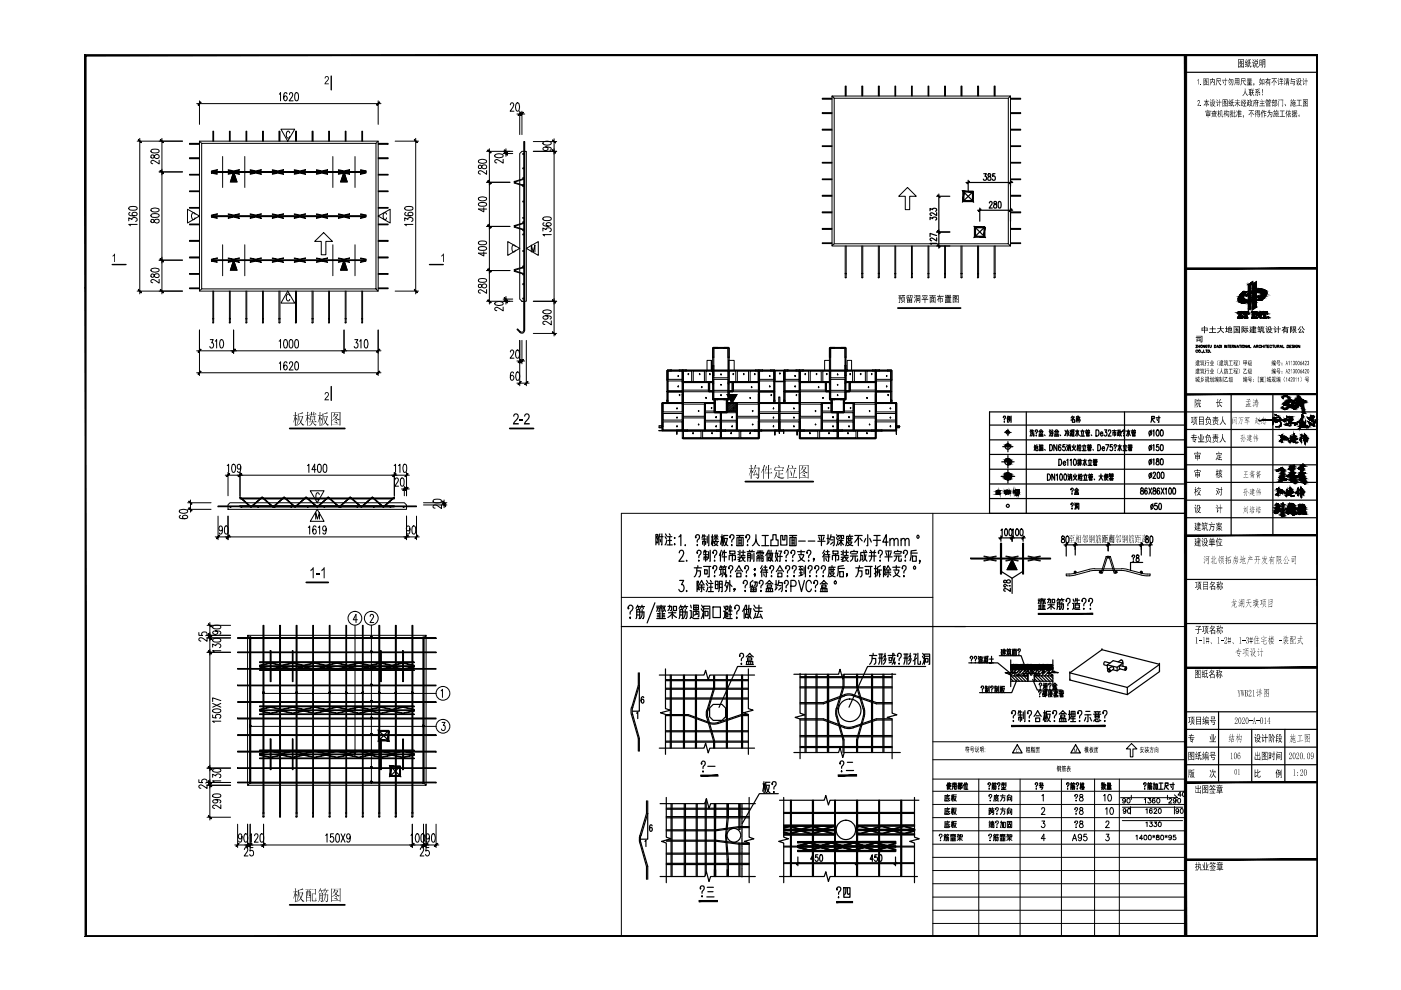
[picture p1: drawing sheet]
<svg xmlns="http://www.w3.org/2000/svg" width="297mm" height="210mm" viewBox="0 0 297 210" stroke-linecap="round" stroke-linejoin="round" font-family="sans-serif">
<g fill="#000">
<path d="M198.7 62.7h.4l.1-.2h.1v.2h.8v.2h-.9l-.1 .3h.3v-.2h.1v.2h.4v.8h-.3v-.2l.2 .1v-.5h-.3v.8h-.1v-.8h-.3v.7h-.1v-.8l-.2 .4-.2-.1 .5-.7h-.4zM108.9 87.8l.6-.2 .4 .4-.1 .9-.7 .8h.9v.3h-1.2v-.4l.9-1.1v-.4l-.2-.2h-.3l-.2 .4h-.2zM110.2 89h.7v.3h-.7zM111.3 87.8l.5-.2 .5 .4-.1 .8-.8 .9h.9v.3h-1.2l.1-.4 .7-.8 .2-.5a.37 .37 0 0 0-.4-.4 .37 .37 0 0 0-.4 .4h-.2zM66.3 120.3h.2v2.3h-.2v-1.8l-.5 .3v-.3zM67.1 121.6h.7v.3h-.7zM68.7 120.3h.1v2.3h-.2v-1.8l-.4 .3v-.3z"/>
<path d="M191.1 62.6h.8v.1h-.3l-.1 .2h.3v.9h-.1v-.7h-.4v.7h-.2v-.9h.2l.1-.2h-.3zM190.5 62.6h.5l-.2 .4 .3 .1v.2l-.1 .2v-.3h-.2v1l-.3-.1h.2v-.9h-.2v-.1h.3l-.3-.2 .3-.2h-.3zM191.4 63.2l.1 .6a.34 .34 0 0 1-.5 .3l.4-.3zM191.6 63.8l.3 .3-.1 .1-.3-.3z"/>
<path d="M192.3 62.7l.4-.2 .1 .2-.4 .1v.3h.2l-.1-.2h.2l.1 .3a.33 .33 0 0 0 .2-.3 .33 .33 0 0 0-.1-.3h.6v.3a.21 .21 0 0 1-.1 .4 .2 .2 0 0 1-.3-.2h.2l.1-.4h-.3l-.2 .6h-.7zM192.3 63.4h1.1v.8h-1.1zM192.9 63.5v.2h.4v-.2zM192.4 63.5v.2h.4v-.2zM192.9 63.8v.2h.4v-.2zM192.4 63.8v.2h.4v-.2z"/>
<path d="M193.8 62.6l.1-.1 .3 .3-.1 .1zM194.2 62.6h.9v1.6h-.2l-.1-.1h.2v-1.4h-.6v1.5h-.2zM194.4 62.9h.5v.1h-.5zM193.7 63l.2-.1 .2 .3-.1 .1zM194.4 63.2h.5v.6h-.5zM194.6 63.3v.4h.2v-.4zM194 63.4l.1 .2-.2 .6-.1-.1z"/>
<path d="M195.5 62.6h1.2v.1h-.5v.7h.6v.1h-.6v.8h-.2v-.8h-.6v-.1h.6v-.7h-.5zM196.5 62.7l.1 .1-.3 .5-.1-.1zM195.5 62.8l.3 .1v.4z"/>
<path d="M197 62.6h1.4v.1h-.6v.2h.5v1.4l-.1-.2h-.9l-.2 .2v-1.4h.6v-.2h-.7zM198 63.1v.9h.2v-.9zM197.6 63.1v.1h.3v-.1zM197.3 63.1v.9h.2v-.9zM197.6 63.4v.2h.3v-.2zM197.6 63.7v.3h.3v-.3z"/>
<path d="M200.4 62.5h1.2v.4h-.5l.6 .1v.2h-.6h.4v.8h-.8v-.8h.3h-.6v-.2l.6-.1h-.6zM201.3 62.7v.1h.2v-.1zM200.9 62.7v.1h.2v-.1zM200.5 62.7v.1h.3v-.1zM200.8 63.3l.6 .1zM200.8 63.5l.6 .1zM200.8 63.8h.6zM200.4 63.3h.1v.7h1.2v.2l-1.3 .1z"/>
<path d="M202 62.6h1.2v1.6l-.1-.1h-1l-.1 .1zM202.5 62.7v.1h.5l-.1 .3a.18 .18 0 0 0-.1 .2 .18 .18 0 0 0 .3 .1v-.7zM202.1 62.7v1.3h.5l-.2-.2v-.2l.4 .3-.1 .1h.4v-.5l-.5-.1-.4 .1-.1-.1 .4-.2-.1-.1-.2 .1-.1-.1 .3-.4zM202.6 63.4l.2 .2-.1 .2-.2-.3zM202.5 63l.1 .2 .2-.2z"/>
<path d="M63.2 87.7h.3l.6-.3 .2 .2-1 .2v.5h.8v-.1l.2 .2-.5 1.1 .4 .4a.18 .18 0 0 1 .2 .1 .18 .18 0 0 1-.1 .3l-.5-.7-.9 .7 .6-.6a.46 .46 0 0 0 0-.7l-.1-.6h-.1l-.1 1.1-.5 .8 .4-.9zM63.5 88.4l.3 1 .3-1zM62.5 87.3l.3 .2-.1 .6 .2-.1 .2 .2h-.4l.1 .4a.28 .28 0 0 1 .2 .2 .28 .28 0 0 1-.1 .3l-.2-.5v1.7h-.2v-1.6l-.4 .9 .4-1.3-.4-.2h.4z"/>
<path d="M65.2 87.3l.2 .1-.1 .7 .2-.2 .2 .2h-.4v.4a.34 .34 0 0 1 .2 .5l-.2-.5v1.7l-.1 .1v-1.6l-.5 .8 .5-1.3-.5-.1h.5zM66 87.3l.2 .1-.1 .4h.4v-.5l.2 .1-.1 .4 .3-.2 .2 .2h-.5l-.1 .3v-.3h-.4l-.1 .3v-.3h-.5h.5zM65.8 88.1l.1 .1h.8l.1-.1 .1 .2-.1 .8-.1 .1v-.2h-.4v.4h.5l.1-.2 .2 .3h-.7l.7 .6a.26 .26 0 0 1-.3 .2 .26 .26 0 0 1-.2-.3l-.3-.5-.4 .7-.5 .1 .3-.2 .4-.5-.7-.2h.8v-.4h-.3l-.1 .2zM65.9 88.3v.3h.8v-.3zM65.9 88.6v.4h.8v-.4z"/>
<path d="M68.4 87.7l.2 .1 .7-.4 .2 .2-1 .2v.5h.8l.1-.1 .1 .2-.3 .8a.59 .59 0 0 0 .5 .8v.1a.49 .49 0 0 1-.7-.4l-.9 .5 .8-.7-.2-1.1h-.2l-.1 1.3-.5 .6 .5-1zM68.7 88.4l.3 1 .3-1zM67.8 87.3l.2 .2-.1 .6 .3-.1 .1 .2h-.4v.3l.3 .2v.3v.1l-.3-.5v1.7h-.1v-1.6l-.4 .9 .3-1.2v-.2l-.3-.1h.4z"/>
<path d="M70.2 87.4l1.8 .1 .1-.2 .1 .2v2.7l-.2 .1v-.3h-1.6l-.2 .3zM70.4 87.5v1.6l.5-.3a.41 .41 0 0 0 0-.7l-.4 .5 .4-1.1zM70.9 87.5l.2 .2-.1 .2h.5v-.1l.2 .2-.3 .3a.33 .33 0 0 0 0 .4 .33 .33 0 0 0 .4 .2h.2a.5 .5 0 0 1-.8-.2l-.8 .5v.8h1.6v-2.5zM70.9 88l.1 .1a.21 .21 0 0 0 .2 .3 .21 .21 0 0 0 .2-.3l.1-.1zM71 88.9l.3 .1 .1 .3zM70.8 89.4l.7 .1v.4z"/>
<path d="M160.1 98.6l.3 .1-.3 .5h.7l.1-.1 .2 .2-.2 2a.26 .26 0 0 1-.2 .2 .26 .26 0 0 1-.3-.2h-.2l.1-.1a.38 .38 0 0 0 .5-.1 .38 .38 0 0 0 0-.5v-1.3h-.7l-.5 .6zM160.1 99.6l.2 .2-.4 .8h.5v-.4l.2 .3-.1 .4a.33 .33 0 0 0-.2-.2 .33 .33 0 0 0-.4 .1h-.1l-.1-.2zM159.2 98.6l.2 .1-.1 .6 .3-.1 .2 .2h-.5v.3l.3 .2 .1 .3-.1 .1-.3-.5v1.7l-.1 .1v-1.7l-.4 .9v-.1l.4-1.3h-.4v-.1h.4z"/>
<path d="M162.4 98.8l.2 .2-.2 .4h.5v-.8l.2 .1-.1 .7h.3l.1-.1 .2 .2h-.6v.7h.4l.2-.1 .1 .2h-.7v1.2l-.1 .1v-1.3l-.7 .1-.1-.2h.8v-.7h-.5l-.3 .6zM162 98.6l.2 .1-.3 .7 .1 .1-.1 2-.1 .1v-2l-.5 .6z"/>
<path d="M169.5 98.6l.1 .1h1.6l.1-.1 .2 .2-.1 2.6-.1 .1v-.2h-1.7l-.1 .3zM169.6 98.8v1.6l.5-.4a.44 .44 0 0 0 0-.7l-.3 .5 .3-1zM170.2 98.8l.1 .1-.1 .2h.5l.1-.1 .1 .2-.1 .2a.43 .43 0 0 0-.2 .5 .43 .43 0 0 0 .6 .3 .43 .43 0 0 1-.7-.2l-.1-.1-.8 .5v.8h1.7v-2.4zM170.1 99.2l.2 .2a.17 .17 0 0 0 .1 .3 .18 .18 0 0 0 .2-.3l.1-.2zM170.2 100.2a.26 .26 0 0 1 .3 .1 .26 .26 0 0 1 .1 .3zM170 100.7l.7 .1 .1 .3z"/>
<path d="M164.2 99.7h1.6l.1-.1 .2 .2h-.9v.7h.5l.1-.2 .2 .2h-.8v.7l1.1 .1-.2 .2-.7-.1-.4-.1-.4-.6-.6 .9 .4-.8 .1-.7 .3 .1a.6 .6 0 0 0 .3 .9v-1.3l-.8 .1zM165 98.6a.28 .28 0 0 1 .2 .2 .28 .28 0 0 1-.1 .3zM164.3 99l.1 .1h1.6l.1-.1 .1 .3-.3 .3 .1-.4h-1.6l-.1 .4h-.1z"/>
<path d="M167.2 98.6l.2 .1-.3 .7 .1 .2-.1 1.8-.1 .2v-1.9l-.4 .6zM167.8 98.6l.3 .2a.17 .17 0 0 1 .1 .2 .17 .17 0 0 1-.2 .1zM167.3 99.3h1.2l.2-.2 .2 .3h-1.5zM167.6 99.7l.3 .8-.1 .4zM168.4 99.5l.3 .2-.5 1.6h.5l.1-.3 .2 .3h-1.7h.8z"/>
<path d="M63.2 188.6l.2 .1 .7-.4 .2 .3-1 .2v.5h.8l.1-.2 .1 .3-.3 .8a.58 .58 0 0 0 .4 .8h.1a.29 .29 0 0 1-.4 .2 .29 .29 0 0 1-.2-.4l-.1-.2-.4 .4-.5 .2 .8-.7-.2-1.1h-.2l-.1 1.2-.5 .6 .4-.7zM63.5 189.4l.3 .9 .3-.9zM62.5 188.3l.3 .2-.1 .6 .2-.2 .2 .2h-.4v.4l.3 .2v.3h-.1l-.2-.4v1.6l-.2 .1 .1-1.6-.5 .8 .4-1.2v-.2h-.4h.5z"/>
<path d="M66.1 188.6h.7v-.1l.2 .1-.1 1.1-.6-.1v1.3l.6 .1 .1-.7 .1 .7-.7 .1a.68 .68 0 0 1-.3-.9v-.8l.7 .1v-.9zM64.7 188.6h1.1l.1-.2 .1 .2h-.4v.5l.2-.2 .2 .2-.1 2-.1 .1v-.3h-.8l-.1 .3v-2.2l.3 .1v-.5zM65.3 188.6v.5h.2v-.5zM65.6 189.1v.7h.2v-.7zM65.3 189.1l-.3 1.1h.8v-.2l-.3-.1v-.8zM65 189.1l.1 .9 .1-.9zM65 190.3v.5h.8v-.5z"/>
<path d="M67.7 189.3l.8 .1-.1 1.6-.2 .3-.3-.2 .3-.1v-.5h-.3l-.2 .5-.3 .3 .3-.7zM67.9 189.4v.5h.3v-.5zM67.9 189.9v.5h.3v-.5zM68.9 189.2l.2 .1-.1 .4 .5-.1 .1 .2-.1 1.1a.28 .28 0 0 1-.2 .4 .28 .28 0 0 1-.3-.2l.1-.1a.23 .23 0 0 0 .3 0 .23 .23 0 0 0 0-.3v-.9h-.4l-.1 .9-.5 .6 .3-.5 .1-.6a.25 .25 0 0 0 .1-.3 .25 .25 0 0 0-.3-.1l-.1-.1h.4zM67.9 188.3l.2 .2-.2 .2 .6-.1 .2 .2h-.6l.2 .2-.1 .3-.1-.5h-.2l-.5 .5zM68.9 188.3l.2 .2-.2 .2h.5l.1-.1 .2 .2h-.6l.3 .3-.1 .2-.2-.5h-.2l-.4 .5z"/>
<path d="M70.2 188.3l.2 .2h1.6l.1-.2 .2 .2-.1 2.6-.1 .2v-.3h-1.7l-.2 .3zM70.4 188.5v1.6l.4-.3a.31 .31 0 0 0 .3-.2 .31 .31 0 0 0-.1-.4l-.1-.2-.4 .5 .4-1zM71 188.5l.1 .1-.1 .2h.5l.1-.1 .1 .2-.2 .4a.22 .22 0 0 0-.2 .3 .22 .22 0 0 0 .3 .1l.3 .2a.23 .23 0 0 1-.2 .2 .23 .23 0 0 1-.2-.2 .33 .33 0 0 0-.4-.2 .33 .33 0 0 0-.2 .2l-.5 .3v.7h1.7v-2.4zM70.9 188.9l.3 .5 .3-.5zM71 189.9h.1a.21 .21 0 0 1 .3 .1 .21 .21 0 0 1-.1 .3zM70.8 190.4l.4 .1a.21 .21 0 0 1 .3 0 .21 .21 0 0 1 0 .3z"/>
</g>
<path d="M190.4 65.3h13.3M61.4 90.8h11.7M108.1 90.8h5M158 102.1h14.4M64.9 123.5h4.7M61.4 191.9h11.7" fill="none" stroke="#000" stroke-width=".38"/>
<g fill="none" stroke="#000" stroke-width=".21">
<path d="M49.5 36.4l.7 2.2h-1.3zM59.6 27.4h2.9l-1.5 2.5zM61.4 28.2a.39 .39 0 0 0-.5-.4 .39 .39 0 0 0-.2 .6l.1 .7 .2 .2h.2l.2-.3M72.9 36.4l.7 2.2h-1.4zM192.4 39.8l1.9 1.8h-1.4v2.9h-1v-2.9h-1.4zM39.8 44.4l2.5 1.4-2.5 1.5zM41.4 45.4l-.3-.3a.78 .78 0 0 0-.5 .7 .78 .78 0 0 0 .5 .8l.3-.4M49.5 55.2l.7 2.1h-1.3zM66.7 51.2l1.9-1.9 1.9 1.9h-1.4v2.8h-1v-2.8zM72.9 55.2l.7 2.1h-1.4zM80.2 45.8l2.5-1.4v2.9zM82 45.4l-.3-.3a.78 .78 0 0 0-.5 .7 .78 .78 0 0 0 .5 .8l.3-.4"/>
<path d="M107.7 51.2l2.5 1.5-2.5 1.4zM109.3 52.3l-.3-.4a.81 .81 0 0 0-.5 .8 .81 .81 0 0 0 .5 .7l.3-.4M111.6 52.7l2.5-1.5v2.9zM112.6 53.4v-1.5l.4 1.5 .4-1.5v1.5M61 61.7l1.5 2.6h-2.9zM61.4 62.7l-.2-.3a.8 .8 0 0 0-.6 .6 .8 .8 0 0 0 .3 .8h.4l.1-.3M154.1 83.7h2.2l-1.1 1.8zM65.8 104.1h2.9l-1.4 2.5zM66.9 110.1v-1.5l.4 1.5 .4-1.5v1.5M67.3 108l1.4 2.5h-2.9zM67.7 104.9a.39 .39 0 0 0-.5-.4 .39 .39 0 0 0-.2 .6l.1 .8 .3 .1 .3-.4"/>
</g>
<g fill="none" stroke="#000" stroke-width=".21">
<path d="M154.2 85.5h2v1.7h-2zM154.3 85.5l-.1 .1M154.5 85.5l-.3 .4M154.7 85.5l-.5 .6M155 85.5l-.8 .8M155.2 85.5l-1 1M155.4 85.5l-1.2 1.3M155.7 85.5l-1.5 1.5M155.9 85.5l-1.7 1.7M156.2 85.5l-1.8 1.7M156.2 85.7l-1.6 1.5M156.2 85.9l-1.3 1.3"/>
<path d="M156.2 86.1l-1.1 1.1M156.2 86.4l-.8 .8M156.2 86.6l-.6 .6M156.2 86.9l-.4 .3M156.2 87.1l-.2 .1"/>
</g>
<path d="M49.5 36.4l.7 2.2h-1.3zM72.9 36.4l.7 2.2h-1.4zM49.5 55.2l.7 2.1h-1.3zM72.9 55.2l.7 2.1h-1.4zM154.1 83.7h2.2l-1.1 1.8z" fill="#000" stroke="#000" stroke-width=".21"/>
<g fill="none" stroke="#000" stroke-width=".21">
<path d="M199.2 177.1l-.1 .1a.31 .31 0 0 1 .3-.3 .31 .31 0 0 1 .3 .2 .31 .31 0 0 1-.2 .4l-.1 .3M199.3 178.2h.2zM200.1 178.3l.1-1h.4v1h-.1M200.2 177.6h.9v.5l-.1 .2M200.2 177.9h.4M200.3 177h.4M200.4 176.9l-.3 .3M200.4 169.8h.8M200.4 172.7h.8M200.4 175.5h.8M200.4 177l.1 .2M200.6 169.2h.8"/>
<path d="M200.6 172.1h.8M200.6 174.9h.8M200.8 177h.4M200.9 168.4v.3M200.9 171.2v.3M200.9 174.1v.1M200.9 177.3v.7l-.2 .3M200.9 176.9l-.2 .3M201 168.9l.1 .6 .2 .3 .1-.2M201 169.6l-.6 .2M201 171.7v.4l.3 .5 .1-.2M201 172.4l-.6 .2"/>
<path d="M201 174.5l.1 .6 .2 .3 .1-.1M201 175.3l-.6 .1M201 177l.1 .2M201.2 168.8l-.6 .2v.7M201.2 171.6l-.6 .1v.8M201.2 174.4l-.6 .1v.8M201.4 168.7h-1l-.1 1.1M201.4 171.5h-1l-.1 1.2M201.4 174.2h-1l-.1 1.3M201.5 177.1h.3v.4M201.5 178.3h1.1M201.5 177h1.1"/>
<path d="M201.6 177.9h.3M201.6 178.1h.3M201.6 177.8h.3M201.7 177.1l-.2 .4M201.7 168.7h.4M201.7 171.5h.4M201.7 174.3h.4M201.9 168.4v1.4M201.9 171.2v1.5M201.9 174.1v1.4M201.9 177.6v.7M201.9 177l.2 .2"/>
<path d="M202 169.5l-.1-.8-.2 1M202 172.3l-.1-.8-.2 1M202 175.1l-.1-.8-.2 1M202.1 176.9v.1M202.1 168.9h.6l-.2 .6-.3 .3M202.1 171.7h.6l-.2 .6-.3 .4M202.1 174.5h.6l-.2 .6-.3 .4M202.2 169a.78 .78 0 0 0 .6 .8M202.2 171.8a.88 .88 0 0 0 .6 .9M202.2 174.6a.88 .88 0 0 0 .6 .9M202.2 177l-.1 .5M202.2 177.9h.4"/>
<path d="M202.2 178.1h.4M202.2 177.8h.4M202.2 177.6v.7M202.5 177.1l.1 .4M202.5 177.4l-.3 .1M202.6 177l-.3 .1v.4M202.8 168.5h-.7l-.1 1.3M202.8 171.4h-.7l-.1 1.3M202.8 174.2h-.7l-.1 1.3M202.9 178.2l.6-.4 .5 .4M202.9 177h.5v.4h-.2M203 177.7h1"/>
<path d="M203.2 176.9l-.3 .5M203.5 177.5v.8M203.6 177h.4v.4h-.4zM209.7 177.1l-.1 .1a.31 .31 0 0 1 .3-.3 .31 .31 0 0 1 .3 .2 .31 .31 0 0 1-.2 .4l-.1 .3M209.7 174.3h.4M209.7 168.7v.2l.1-.4a.3 .3 0 0 1 .4 .1 .3 .3 0 0 1-.1 .4l-.2 .4M209.7 171.4h.3v.5h-.3zM209.7 172v.7M209.8 174.6v.6M209.8 178.2h.2zM209.8 172.1h.3M209.8 171.9v.7"/>
<path d="M209.8 174.1v.2M209.9 169.7v.1zM210 174.5l-.1 .7M210.1 172.5l-.4 .2M210.1 171.5h.7M210.1 175.3l-.4 .1M210.1 172.1h.6M210.1 174.6h.7M210.2 175.5v-.7h.5v.7h-.1M210.2 174.2v.2h.5v-.2M210.2 171.9h.4M210.3 172.1l-.1 .2h.5v.3l-.3 .1"/>
<path d="M210.4 174.8v.7M210.4 171.5l.4 .4M210.4 171.2l-.1 .5-.2 .2M210.4 174.6l-.1 .2M210.4 174.1v.3M210.5 174.8v.7M210.6 178.3l.1-1h.4v1h-.1M210.7 177.6h.9v.5l-.1 .2M210.7 177.9h.4M210.8 177h.4M210.9 176.9l-.3 .3M210.9 169.4h.7l-.2 .3-.5 .1"/>
<path d="M210.9 169h.8M210.9 177l.1 .2M211 169.4l.2 .3 .6 .1M211.1 168.7v.5h.4v-.5M211.1 171.5v.2a.29 .29 0 0 1 .2-.4 .29 .29 0 0 1 .4 .3l-.3 .6M211.1 174.3l.1 .1h-.1a.31 .31 0 0 1 .2-.3 .31 .31 0 0 1 .4 .2 .31 .31 0 0 1-.2 .4l-.1 .3M211.3 172.6h.1zM211.3 175.4h.1zM211.3 168.4v.3M211.3 177h.4M211.4 177.3v.7l-.2 .3M211.4 176.9l-.2 .3"/>
<path d="M211.5 177l.1 .2M211.8 168.7h-1l-.1 1.1M212 177.1h.3v.4M212 178.3h1.1M212 177h1.1M212.1 174.3h.5v1.1l-.2 .1M212.1 168.7h1M212.1 171.5h1M212.1 177.9h.3M212.1 178.1h.3M212.1 177.8h.3M212.2 177.1l-.2 .4"/>
<path d="M212.3 174.1l-.2 1.4M212.4 177.6v.7M212.4 177l.2 .2M212.5 169.1h.5v.6l-.2 .1M212.5 168.7a1.13 1.13 0 0 1-.4 1.1M212.5 171.9h.5v.6l-.2 .2M212.5 171.5a1.15 1.15 0 0 1-.4 1.2M212.6 168.4v.3M212.6 171.2v.3M212.6 176.9v.1M212.7 177l-.1 .5M212.7 177.9h.4"/>
<path d="M212.7 178.1h.4M212.7 177.8h.4M212.7 177.6v.7M212.8 174.3h.3v1.2h-.3zM213 177.1l.1 .4M213 177.4l-.3 .1M213.1 177l-.3 .1v.4M213.4 178.2l.6-.4 .5 .4M213.4 177h.5v.4h-.2M213.5 177.7h1M213.6 169.8v-1.1h.9v1.1h-.1M213.6 172.7v-1.2h.9v1.2h-.1"/>
<path d="M213.6 174.2h.9v1.3h-.9zM213.7 176.9l-.3 .5M213.7 174.5h.6M213.7 169.1h.6v.5h-.6zM213.7 171.9h.6v.5h-.6zM213.8 174.8h.4v.5h-.4zM214 168.4l-.3 .3M214 171.2l-.3 .3M214 177.5v.8M214 174.2v.6M214.1 177h.4v.4h-.4zM220.9 171.6v-.3l.4-.1 .2 .5-.7 1h.8"/>
<path d="M220.9 168.7l.3-.3v1.4M220.9 174.1h.6l-.3 .5a.42 .42 0 0 1 .3 .6 .42 .42 0 0 1-.7 0M221.6 177.8h-.8l.5-.9v1.4M227.4 178.3l.4-1.4 .5 1.4M227.5 177.8h.6M227.9 168.7v.2l.1-.4a.3 .3 0 0 1 .4 .1 .3 .3 0 0 1-.1 .4l-.2 .4M227.9 171.5v.2l.1-.4a.32 .32 0 0 1 .5 .1 .32 .32 0 0 1-.2 .5l-.2 .3M227.9 174.3v.1a.31 .31 0 0 1 .2-.3 .31 .31 0 0 1 .4 .2 .31 .31 0 0 1-.2 .4l-.2 .3M228.1 175.4h.1zM228.1 169.7v.1zM228.1 172.5v.2zM229 168.5v.4a.51 .51 0 0 1 .6 .3 .51 .51 0 0 1-.2 .6 .44 .44 0 0 1-.6-.4 .44 .44 0 0 1 .6-.4l.2-.2-.1-.3z"/>
<path d="M229 171.3v.4a.53 .53 0 0 1 .6 .3 .53 .53 0 0 1-.2 .7 .46 .46 0 0 1-.6-.5 .46 .46 0 0 1 .6-.4l.2-.2-.1-.3zM229 174.1v.4a.51 .51 0 0 1 .6 .3 .51 .51 0 0 1-.2 .7 .46 .46 0 0 1-.6-.5 .46 .46 0 0 1 .6-.4l.2-.2-.1-.3zM229.3 177.3v.2a.38 .38 0 0 1-.6 .1 .38 .38 0 0 1 0-.6 .38 .38 0 0 1 .6 .1v.2a.63 .63 0 0 1-.4 1l-.3-.2M230.4 176.9h-.6v.6a.44 .44 0 0 1 .6 0 .44 .44 0 0 1-.1 .6 .44 .44 0 0 1-.6-.1M234 168.7l.3-.3v1.4M234.4 171.5l.3-.3v1.5M234.5 174.4l.2-.3h.3l.1 .2-.7 1.2h.8M234.5 176.9h.6l-.3 .5a.41 .41 0 0 1 .3 .7 .41 .41 0 0 1-.7-.1M235 168.5a.33 .33 0 0 1 .6 .2l.1 .5-.2 .6h-.5l-.1-.6zM235.5 171.3l.1-.1a.79 .79 0 0 1 .5 .8 .79 .79 0 0 1-.5 .7l-.1-.1-.2-.6zM238 171.2h12.7M238 174h12.7"/>
<path d="M238.6 169.6l-.1 .2a.3 .3 0 0 1-.4 0 .3 .3 0 0 1 0-.4 .3 .3 0 0 1 .4 0l.1 .4-.1 .4h-.4l-.1-.1M238.7 171.8a.3 .3 0 0 1-.4 .2 .3 .3 0 0 1-.1-.4 .3 .3 0 0 1 .5 0l-.1 .8-.3 .1-.1-.2M239.2 171.5a.51 .51 0 0 1 .6 .4 .51 .51 0 0 1-.4 .6l-.3-.2zM239.7 171v1.6M239.9 168.6v.9M240.8 177.2l.3-.1v1M242.3 177.8h-.7l.5-.7v1M242.6 169.5l.3-.2v1M242.7 177.1h.1a.47 .47 0 0 1 .4 .5 .47 .47 0 0 1-.5 .4l-.2-.4zM243 171.7l.2-.2v1M243 174.5l.2-.2v1M243.5 169.3h.5l-.3 .3a.32 .32 0 0 1 .2 .6 .32 .32 0 0 1-.5-.1"/>
<path d="M243.6 177.1h.2a.52 .52 0 0 1 .3 .5 .52 .52 0 0 1-.3 .5l-.3-.2zM243.8 174.3h.5l-.3 .3a.32 .32 0 0 1 .3 .3 .32 .32 0 0 1-.2 .4 .32 .32 0 0 1-.4-.3M244.3 171.6l-.1-.1a.51 .51 0 0 0-.6 .4 .51 .51 0 0 0 .4 .6l.2-.1a.3 .3 0 0 0 0-.5 .3 .3 0 0 0-.5 .2M244.4 177.2l.5 .3M244.6 177.1v.5M244.7 171.7l.2-.2h.3v.2l-.6 .8h.7M244.7 174.3h.5l-.3 .3a.32 .32 0 0 1 .4 .3 .32 .32 0 0 1-.3 .4 .32 .32 0 0 1-.4-.3M244.9 169.4l-.2-.1a.47 .47 0 0 0-.4 .5 .47 .47 0 0 0 .5 .4 .31 .31 0 0 0 0-.5 .31 .31 0 0 0-.5 .2M244.9 177.2l-.5 .3M245.2 177.1v.3l.5 .2v.4h-.5v-.4l.5-.3v-.2zM245.7 171.5a.51 .51 0 0 1 .6 .4 .51 .51 0 0 1-.3 .6l-.4-.2zM245.7 174.3a.45 .45 0 0 1 .5 .5 .45 .45 0 0 1-.5 .4l-.1-.4z"/>
<path d="M246.2 177.1h.1a.47 .47 0 0 1 .4 .5 .47 .47 0 0 1-.5 .4l-.1-.4zM247 177.2l.5 .3M247.2 177.1v.5M247.5 177.2l-.5 .3M247.5 168.6v.9M247.9 169.5a.29 .29 0 0 1 .3-.2 .29 .29 0 0 1 .2 .2l-.6 .8h.7M248.4 177.4a.3 .3 0 0 1-.4 .3 .3 .3 0 0 1-.2-.5 .3 .3 0 0 1 .4-.1 .49 .49 0 0 1 .2 .6 .49 .49 0 0 1-.5 .3l-.1-.1M249 168.5l.6 .6h-12M249 171v1.6M249.3 177.1h-.5v.4a.34 .34 0 0 1 .5 0 .34 .34 0 0 1-.1 .5 .34 .34 0 0 1-.5-.1M249.3 169.6a.3 .3 0 0 1-.3 .3 .3 .3 0 0 1-.2-.4 .3 .3 0 0 1 .4-.2 .5 .5 0 0 1 .2 .6 .5 .5 0 0 1-.6 .3v-.1M249.8 169.3a.45 .45 0 0 1 .5 .5 .45 .45 0 0 1-.5 .4l-.1-.4z"/>
<path d="M249.9 171.8a.3 .3 0 0 1-.4 .2 .3 .3 0 0 1-.1-.4 .3 .3 0 0 1 .5 0l-.1 .8-.3 .1-.2-.2M250.4 171.5a.51 .51 0 0 1 .5 .4 .51 .51 0 0 1-.3 .6l-.3-.2zM250.5 168.6h-.7l.4-.7v1M250.9 167.9a.45 .45 0 0 1 .5 .5 .45 .45 0 0 1-.5 .4l-.2-.4z"/>
<circle cx="239.3" cy="169.7" r=".44"/>
<circle cx="245.6" cy="169.7" r=".44"/>
</g>
<!-- layer: PUB_TITLE -->
<path d="M18 198.6h261.4l-.2-.2zM18 198.6l.2-.2h261zM18 11.6v187l.2-.2zM18 11.6l.2 .2v186.6zM18 11.6l.2 .2 261.2-.2zM18.2 11.8l261.2-.2-.2 .2zM279.2 11.8l.2 186.8v-187zM279.2 11.8l.2 186.8-.2-.2z" fill="#000" stroke="#000" stroke-width=".21"/>
<!-- layer: TK -->
<path d="M18 11.6h.1M18 24h.1M18 36.4h.1M18 48.8h.1M18 61.1h.1" fill="none" stroke="#000" stroke-width=".25"/>
<g fill="none" stroke="#000" stroke-width=".21">
<path d="M197.8 108.8v89.8h53.6v-41.3h-53.6M251.4 108.8h-119.7v89.8M131.7 126.7h66.1M202.3 132.8h49.1M239.9 157.6l1.1 1.2h-.8v1.7h-.6v-1.7h-.8zM197.8 165.2h53.6M197.8 167.8h53.6M197.8 170.6h53.6M197.8 173.4h53.6M197.8 176.1h53.6M197.8 179h53.6M197.8 161.1h53.6"/>
<path d="M207.5 165.2v33.4M216.3 165.2v33.4M225 165.2v33.4M232.1 165.2v33.4M237.3 165.2v33.4M197.8 181.8h53.6M197.8 184.6h53.6M197.8 187.4h53.6M197.8 190.2h53.6M197.8 193h53.6M197.8 195.8h53.6"/>
</g>
<!-- layer: Text -->
<g fill="#000">
<path d="M215.5 158.8l.2-.1 .2 .3a.24 .24 0 0 0-.4 0 .24 .24 0 0 0 0 .3 .17 .17 0 0 0 .2 .2 .17 .17 0 0 0 .2-.2 .25 .25 0 0 1-.4 .3 .25 .25 0 0 1-.1-.4zM227.8 158.7h.1l.1 .7 .2-.7h.1v.9v-.8l-.2 .8-.3-.8v.8zM243.8 158.5h.3v-.2l.1 .2h.4v.2h-.5v.2h.4l-.1 .4a.21 .21 0 0 1 0 .2 .21 .21 0 0 1-.3 .1v-.2l.2 .1 .1-.5h-.3l-.3 .6 .2-.5v-.4h-.2zM226.2 162.5h.3v-.2l.1 .2h.3l-.3 .1v.1h.3l-.3 .2h.4v.1h-.3v.2l.2-.1a.22 .22 0 0 0-.1 .3 .22 .22 0 0 0 .2 .1l-.1 .1-.4-.6-.1 .5h.3l-.4 .2 .1-.5-.3 .1 .3-.3h-.3v-.1h.4v-.1h-.2l.2-.2z"/>
<path d="M205.2 158.2v.2h.3l-.1 .1 .1 .4h-.1l-.1 .7-.2-.2h.2v-.5h-.4v-.1h.4v-.3l-.3 .2zM204.8 158.2l.3 .2-.2 .4v.8l-.1-.6-.1 .2-.1-.1 .3-.5-.1-.1-.2 .2zM204.9 159.1l.2-.1 .1 .3h-.1z"/>
<path d="M205.8 158.3h.6v.4h-.6zM205.9 158.4v.2h.4v-.2zM205.7 158.8h.8v.1h-.5l-.1 .1h.5l-.1 .6-.2-.2h.2v-.3l-.5 .1 .1-.3h-.2z"/>
<path d="M207.1 158.2v.3zM207.4 158.2l-.1 .3zM206.8 158.3l.1 .3zM207.1 158.6h.4l-.2 .8 .3-.1v.2h-.3l-.1-.5-.2 .6 .1-.4zM207.1 158.7v.2h.3v-.2zM206.7 158.7h.2v.6l.2-.1-.3 .2z"/>
<path d="M208.2 158.3h.3v1.2l-.2-.1h.1v-.3h-.2l-.2 .5zM208.2 158.4v.2h.2v-.2zM208.2 158.8v.2h.2v-.2zM207.8 158.4h.3v.8h-.3zM207.9 158.5v.2h.1v-.2zM207.9 158.8v.2h.1v-.2z"/>
<path d="M208.8 158.7l.1 .1zM208.8 159.3l.1 .2z"/>
<path d="M217.7 158.3l.2 .9-.1 .1v-.3v.6l-.1-.5-.2 .2 .2-.3-.1-.1zM217.9 158.4h.5v1.2h-.6zM218 158.5v.2h.3v-.2zM218 158.8v.2h.3v-.2zM218 159.2v.2h.3v-.2zM217.6 158.5l.1 .1-.1 .2zM217.8 158.4v.4z"/>
<path d="M218.7 158.3l.1 .4v-.3l.1 .2 .2 .1v-.3l.1 .1 .1-.2v.2h.1l-.1 .3h.2h-.4h.1v-.2l-.2 .3v.5h.5v.2l-.5-.2-.1 .2 .1-.5-.2 .1v-.2l-.1 .6v-.5l-.1 .2h-.1l.2-.4h-.1zM218.9 158.6v.5l.1-.3zM218.9 158.3l.1 .3zM218.6 158.4v.4zM219.1 159h.3v.4h-.3zM219.2 159.1l.1 .1z"/>
<path d="M219.6 158.4h.9v.1h-.5l.4 .1v1l-.1-.1h-.6l-.1 .1v-1h.4v-.1h-.4zM220.2 158.7v.7h.1v-.7zM219.9 158.7v.2h.2v-.2zM219.7 158.7v.7h.2v-.7zM219.9 159v.1h.2v-.1zM219.9 159.3v.1h.2v-.1z"/>
<path d="M230.3 158.3l.1 .2 .3-.2 .1 .2-.5 .1-.1-.1zM230 158.3l.3 .3-.2 .1 .2 .3-.1 .1-.1-.1v.6l-.1-.6v.3l-.1-.1 .1-.3-.1-.2zM230.3 158.7h.4v.4l-.2 .1h.3l-.2 .1 .2 .3-.3-.3-.3 .3 .2-.3-.2-.1h.3l-.2-.1zM230.3 158.8h.3zM230.3 159h.3z"/>
<path d="M231.1 158.3l.2 .3-.1 .1 .1 .2v.2l-.1-.2v.7l-.1-.6-.1 .3-.1-.1 .2-.3-.1-.2zM231.4 158.4h.4l-.4 .1v.2h.4l-.1 .5 .1 .4-.2-.2-.2 .2 .2-.3-.1-.5-.1 .6-.1 .2-.1-.1 .2-.3zM231.6 158.8v.4l.1-.4z"/>
<path d="M232 158.4h.9l-.4 .1 .3 .1v1l-.7-.1-.1 .1v-1h.4v-.1zM232.6 158.8v.6h.1v-.6zM232.3 158.8l.2 .1zM232.1 158.8v.6h.2v-.6zM232.3 159v.1h.2v-.1zM232.3 159.2v.2h.2v-.2z"/>
<path d="M241.7 158.5h.4v-.2v.2h.4v.3l-.1-.2h-.6l-.1 .2zM241.7 158.9h.3l.1-.3v.3h.4l-.1 .1a.26 .26 0 0 0-.1 .3 .26 .26 0 0 0 .2 .2v.1h-.1a.21 .21 0 0 0-.3-.2 .21 .21 0 0 0-.2 .2h-.2v-.1l.4-.2h-.3l.1-.3zM242 159l-.1 .2a.2 .2 0 0 0 .3 0 .2 .2 0 0 0 .1-.2z"/>
<path d="M243 158.3v.6v-.2l-.3 .2zM243 158.5h.2v-.2l.1 .2h.3l-.3 .1v.2l.2 .1h-.4l.1-.3zM242.7 158.3l.1 .3zM242.7 159h.9v.1h-.4l.1 .2 .2-.1-.1 .2 .1 .2-.4-.5-.1 .4h.2l-.3 .1 .1-.3-.3 .1 .3-.3h-.3z"/>
<path d="M244.8 158.5h.3v-.2h.1v.2h.4l-.1 1.1h-.1l.1-.1v-.9h-.6l-.1 1zM245 158.8h.4v.5h-.4zM245.1 158.9v.3h.2v-.3z"/>
<path d="M224.2 162.3l.3 .2-.3 .2h.2l-.1 .3h.2l-.2 .1 .2 .3-.3 .2v-.5h-.1l.1-.2h-.2zM224.5 162.4h.5l-.1 1.2h-.2l.2-.1v-1h-.4v1.1zM224.5 162.7l.2 .2 .2-.3-.1 .8-.1-.3-.2 .2 .2-.2z"/>
<path d="M225.3 162.3l.3 .3 .1-.3 .3 .3-.2 .1v-.1l-.2 .1v-.1l-.2 .1-.1-.1-.2 .2zM225.7 162.6l.1 .3h.2l-.1 .6-.2 .1 .2-.3v-.4h-.1l-.2 .7zM225.2 162.7h.3v.8l-.2 .1 .1-.4h-.1l-.2 .4zM225.3 162.8l.1 .1zM225.3 163l.1 .2z"/>
</g>
<!-- layer: S-TEXT -->
<g fill="none" stroke="#000" stroke-width=".25">
<path d="M205.7 139.4v.2a.3 .3 0 0 1 .2-.4 .3 .3 0 0 1 .4 .1 .3 .3 0 0 1-.2 .4l-.1 .4M206.6 139.4v.2a.3 .3 0 0 1 .1-.4 .3 .3 0 0 1 .4 .1 .3 .3 0 0 1-.1 .4l-.2 .4M207.4 139.5l.2 .3M207.4 139.1l.2 .3M207.6 140l-.2 .5M207.7 139.9v.6h.2M207.8 139.3h.4v.5h-.4zM207.8 139.5h.4M208 139.9v.6h.3v-.2M208.6 139.3l.1 .3M208.7 140l-.1 .5M208.8 139.7v.2"/>
<path d="M208.9 139.1v.5h.3v-.1M208.9 139.9l-.2 .6M209.1 139.9l-.3 .1M209.1 139.2l-.3 .3M209.2 139.7h.3l-.1 .3M209.2 139.1h.3l-.2 .4M209.3 139.3l.1 .3M209.3 139.7v.8M209.8 139.7h.8M210.2 139.1v1.4h-.4h.9M211.9 139h4.6l.9 2.5M212.3 138.3a.7 .7 0 0 0 .9 .7"/>
<path d="M212.3 137.8h.2l-.2 .4h.2l-.2 .8M212.6 138.6h.6M212.6 137.9h.6M212.7 137.8h.4v.4h-.4M212.7 138.3h.4M212.9 137.6v1.3M213.4 138h.4M213.6 137.7h.3M213.6 137.6l-.2 .3M213.6 138v.7M213.7 137.7l.1 .3M213.8 138.6l-.4 .2"/>
<path d="M214 137.7h.3M214 138.4l.1 .3M214.1 137.6l-.2 .3M214.2 137.7v.3M214.3 138.7l-.1 .3v-1h-.3l-.1 1M214.6 137.7h.9M214.7 137.9h.8v1.1h-.8zM214.9 138.3h.3M214.9 138.6h.3M215.1 137.7l-.2 .2v1.1M215.2 137.9v1.1M215.9 137.8v.2v-.4a.3 .3 0 0 1 .4 .2 .3 .3 0 0 1-.2 .4l-.1 .3"/>
<path d="M216 138.9h.1M205.4 140.5h6.1l2.9 2.4M206 140.4v.1zM206.8 140.4v.1zM207.6 140.5h.1M207.7 140.2h.2M208.1 145.7v.1a.26 .26 0 0 1 .1-.4 .26 .26 0 0 1 .3 .4l-.2 .6M208.3 146.7h.1M208.3 140.1l-.3 .1M208.7 140.2h.4M208.9 146h.5M208.9 140.2l.2 .3"/>
<path d="M209 146.6v-.3h.3v.3M209 145.5v.1h.3M209 145.6l-.1 .2M209.1 145.5v1.4M209.2 140.3l.3 .2M209.2 140.1v.4M209.3 140.1h.1M209.5 145.6v.9M209.7 145.5v1.4M210.1 145.7v.1l.1-.3a.36 .36 0 0 1 .4 .3 .36 .36 0 0 1-.3 .4v.2M210.3 146.7h.1M210.9 146h.5"/>
<path d="M210.9 146.6v-.3h.5l-.1 .3M210.9 145.6v.2M211 145.5l-.1 .1h.5M211.2 145.5v1.4M211.5 145.6v.9M211.8 145.5l-.1 1.4M212.1 145.7h.3M212.2 145.5v1.4M212.3 146.5l-.1-.8-.1 .9M212.5 145.9h.4l-.4 1M212.5 146l.2 .6 .3 .3M213 145.5h-.5l-.2 1.4"/>
<path d="M215.6 144.1l-1.1 2.8h-6.8M218.9 144.1l1 2.2h5.2M220.3 146.6v.2v-.3a.29 .29 0 0 1 .4 0 .29 .29 0 0 1-.1 .4l-.2 .4M220.4 145.1v.1l.1-.4a.36 .36 0 0 1 .4 .4 .36 .36 0 0 1-.3 .3v.3M220.4 147.6v.1zM220.6 146.1v.1zM221.1 147h.5M221.1 147.2h.4v.5h-.4zM221.1 146.6h.4M221.1 145.3h.3M221.2 146.6v.4M221.3 144.8v1.1"/>
<path d="M221.3 146.3v.3M221.4 146.2h.7M221.4 145.7l-.3 .4M221.4 146.6v.4M221.5 145.9h.5M221.5 144.9h.5v.7h-.5zM221.5 145.3h.5M221.7 144.9v1.3M221.8 147.4h.2l-.3-.6 .3-.4h-.3v1.3M222.3 146.7h.2M222.4 145.1v.1a.3 .3 0 0 1 .1-.4 .3 .3 0 0 1 .4 .2 .3 .3 0 0 1-.1 .4l-.2 .4M222.4 146.3l-.1 1.4"/>
<path d="M222.5 147.1l-.2 .3M222.5 146.9h.6M222.5 147.2h.6M222.6 146.1v.1zM222.6 146.5h.5M222.7 146.5l.1 .4M222.8 146.9l-.2 .5 .5 .3M222.8 146.3v.2M223 147.2l-.1 .4-.3 .1M223 146.5l-.1 .4M223.2 145.3l.4-.5 .5 .5M223.2 146.2h.9"/>
<path d="M223.3 146.2v-.4h.7v.4M223.4 145.4h.5v.3h-.5zM223.4 146.6h.9M223.4 147.5h.9M223.4 145.2h.5M223.5 147.7h.8M223.5 145.8v.4M223.7 147.2h.4M223.7 147.1h.4M223.7 147.5l-.1 .2M223.8 145.8v.4M223.9 146.3l-.5 .9"/>
<path d="M223.9 146.6l.4 .3M224.1 146.8h-.4v.7M224.1 147.6l.1 .1M224.6 147.1l.1-.2h.8l-.1 .2M224.7 146.5h.3M224.8 147h.5v.3h-.5zM224.8 147.5h.6v.2h-.6zM224.8 146.3l-.2 .4M224.8 147.3v.2M224.8 146.5l.1 .2M225 146.7v.2M225.2 146.5h.3"/>
<path d="M225.3 146.3l-.3 .4M225.3 146.5l.1 .2M200.9 166.3l-.2 .3M201 165.9l-.1 1.4M201 166.1h.6M201 166.4h.6v.4h-.6zM201.1 167l.1 .1 .4 .2M201.3 165.9v.9l-.3 .5M201.9 167.3l.1-1.3h.7v1.3h-.1M202 166.8h.7M202 166.4h.7M202.4 166v1.3"/>
<path d="M203.1 166.6h.5M203.2 166.8h.3v.5h-.3zM203.2 166.1h.3M203.2 166.2l.1 .4M203.3 165.9v.2M203.5 166.2l-.1 .4M203.8 167h.2l-.2-.6 .2-.4h-.3v1.3M204.4 166.3l-.1 .3M204.6 165.9l-.2 .4v1M204.6 167.3h.6M204.6 166.2h.5M204.7 166.2l.1 1.1"/>
<path d="M204.9 165.9v.3M205.1 166.2l-.1 1.1M209.6 166.2l-.1 .1a.29 .29 0 0 1 .2-.3 .29 .29 0 0 1 .3 .1 .29 .29 0 0 1-.1 .4l-.2 .4M209.7 167.2v.1zM210.3 167.3l.1-.9h.3v.9M210.4 166.7h.8l-.2 .6M210.4 167h.3M210.4 166.1h.4M210.5 165.9l-.2 .4M210.6 166.1l.1 .2M210.9 166.1h.3M211 166.4l-.2 .9"/>
<path d="M211 165.9l-.2 .4M211 166.1l.1 .2M211.5 166.2v.1a.27 .27 0 0 1 .1-.3 .27 .27 0 0 1 .4 0 .27 .27 0 0 1 0 .4l-.2 .5M211.8 167.2v.1zM212.3 166.3h.6M212.4 167h.8M212.4 166h.5M212.5 166l-.2 .7M212.8 166v.7M212.8 166.8v.5h-.5h1M213.1 166v.5M213.3 165.9l-.1 .8"/>
<path d="M219.5 166.2v.1v-.2a.33 .33 0 0 1 .5 .1 .33 .33 0 0 1-.3 .5v.2M219.7 167.2v.1zM220.3 166.6h.9M220.5 167l.6-.1-.2 .4h-.1M220.5 166h.6v.4h-.6zM220.8 166.6l-.2 .3M226.2 166.2v.1l.1-.4a.36 .36 0 0 1 .4 .4 .36 .36 0 0 1-.3 .4v.2M226.4 167.2v.1zM227 167.3l.1-.9h.3l-.1 .9M227.1 166.7h.7v.5l-.1 .1M227.1 167h.3M227.1 166.1h.3"/>
<path d="M227.2 165.9l-.2 .4M227.2 166.1l.1 .2M227.6 166.1h.3M227.6 166.4l-.2 .9M227.6 165.9l-.2 .4M227.7 166.1l.1 .2M228.2 166.2v.1l-.1-.1 .2-.3a.36 .36 0 0 1 .4 .4 .36 .36 0 0 1-.3 .4v.2M228.4 167.2v.1zM229 166.2h.3M229.2 165.9v1.4M229.4 166.9h.4v.4h-.4zM229.5 166.3l.4 .7"/>
<path d="M229.5 166.1h.3l-.2 .5-.3 .4-.1-.8-.2 1M229.6 165.9l-.3 .5M233.5 166.5l.2-.3 .3 .3M233.5 166.2h.5M233.5 166.9h.5M233.6 166v.1M233.7 166.7l-.1 .4 .3 .2M233.7 165.9v.7M233.9 166.9l-.3 .4M233.9 166l-.1 .1M234.1 166.4v.6l.3 .3M234.1 166.3h.3"/>
<path d="M234.1 165.9l-.1 .8M234.4 166.3l-.1 .6-.3 .4M234.7 167.3h.9M234.7 166.5h.9M234.7 167.2h.8M234.8 166.7h.7v.3h-.7zM234.8 166.9h.7M234.9 166h.5v.4h-.5zM234.9 166.2h.5M235.2 166.7v.6M242.5 166.2v.1v-.2a.33 .33 0 0 1 .5 .1 .33 .33 0 0 1-.3 .5v.2M242.7 167.2v.1z"/>
<path d="M243.3 167.3l.1-.9h.3l-.1 .9M243.4 166.7h.3M243.4 167h.3M243.5 166.1h.3M243.5 165.9l-.2 .4M243.6 166.1v.2M243.8 166.7h.4l-.1 .6M243.9 166.1h.3M244 166.4v.6l-.2 .3M244 165.9l-.2 .4M244.1 166.1v.2M244.5 166.2h.4v1.1h-.1"/>
<path d="M244.7 165.9l-.2 1.4M245.1 166.2h.3v1.1h-.3zM245.7 167.3h.9M245.7 166h.8M246.1 166v1.3M247.1 166.6h.6v-.6h-.6l-.3 1.3M247.1 166h.6M247.3 166.6v.3l.5 .4M248 166.3h1M248.2 166.6l.2 .4M248.7 165.9v1.4h-.2"/>
</g>
<!-- layer: S-BZ -->
<path d="M215.7 157.9l1 1.7h-2zM228 157.9l1.1 1.7h-2.1z" fill="none" stroke="#000" stroke-width=".25"/>
<g fill="none" stroke="#000" stroke-width=".25">
<path d="M233.6 137.8h.1M233.6 137.8l12.2 3M233.6 137.8l-6.8 4.9M135 151.2l.2-.2v1.4M135.6 145.3v5.5h-1.4M136.5 147.9l-.2-.2a.85 .85 0 0 0 0 1.4 .39 .39 0 0 0 .3-.5 .39 .39 0 0 0-.6-.2l-.1 .2M160.2 141.3h-3.8l-4 8.7M196.3 141.3h-12.4l-3.9 8.6M226.8 142.7h.1M226.8 142.7v1.5M226.9 144.2h.1M226.9 144.2l12.1 3.1"/>
<path d="M234.8 141v.7l.3 .1M234.9 141.9l.7-.5a.33 .33 0 0 1 .5 .1 .33 .33 0 0 1-.2 .5l-.6 .4M235.3 140.6l-1.1-.3-.1 .2v.4l.7 .2M236.9 141.5v.7M237.1 140.3l.5-.3a.32 .32 0 0 1 .4 .1 .32 .32 0 0 1-.1 .4M237.4 141.8l-.5 .4-1-.2M237.9 140.5l-1.9-.4-1.2 .9M237.9 140.5l.2 .1M238.1 140.6l-1.2 .9-2.1-.5M238.1 140.6v.7M238.6 141.6l.1-.1a.29 .29 0 0 1 .1 .3 .29 .29 0 0 1-.3 .2zM238.6 141.6l.1-.1a.22 .22 0 0 1 .1 .3 .22 .22 0 0 1-.3 .1z"/>
<path d="M238.6 142h.1M238.8 141.4l-1.2-.3-.3 .3 .1 .4 1.2 .3M245.8 140.8h.1M245.8 142.4h.1M245.8 142.4l-6.8 4.9v-1.5l-12.2-3.1M245.8 140.8v1.6M245.8 140.9l-6.8 4.9M136.7 178.4l.2-.3v1.4M137.3 172.5v5.4h-1.4M138.3 175.1l-.3-.2a.94 .94 0 0 0 0 1.4 .41 .41 0 0 0 .3-.5 .41 .41 0 0 0-.5-.3l-.1 .3M151.7 178.1l5 .7M151.7 178.4l5 .6"/>
<path d="M153.8 177.3l.4 4.9M153.8 177.3h.1M154 177.3l.4 4.9M154 177.3h.1M154.2 173.1l-.4 4.2M154.4 173.1l-.4 4.2M156.7 175.9h.2M156.7 175.3l-5 .6M156.7 175.5l-5 .6M157.3 170.5v.1M157.3 170.7v.3M157.3 171.1v.2"/>
<path d="M157.3 171.4v.2M157.3 171.7v.3M157.3 172v.3M157.3 172.4v.2M157.3 172.7v.2M157.3 173v.3M157.3 173.4v.2M157.3 173.7v.2M157.3 174v.2M157.3 174.3v.3M157.3 174.7v.2M157.3 175v.2"/>
<path d="M157.3 175.3v.3M157.3 175.6v.3M157.3 176v.2M157.3 176.3v.2M157.3 176.6v.3M157.3 177v.2M157.3 177.3v.2M157.3 177.6v.2M157.3 177.9v.3M157.3 178.3v.2M157.3 178.6v.2M157.3 178.9v.3"/>
<path d="M157.3 179.2v.3M157.3 179.6v.2M157.3 179.9v.2M165 168.3h-4l-3.6 6.3M157.3 180.3v.2M157.3 180.6v.2M157.3 180.9v.2M157.3 181.2v.2M157.3 181.5v.3M157.3 181.9v.2M157.3 182.2v.2M157.3 182.5v.3"/>
<path d="M157.3 182.8v.3M157.3 183.2v.2M157.3 183.5v.2M157.3 183.9v.2M157.3 184.2v.2M157.3 184.5v.2M157.3 184.8v.2M157.3 185.1v.3M157.3 185.5v.2M157.3 185.8v.1"/>
<circle cx="235.1" cy="142.2" r=".3"/>
<circle cx="235.1" cy="142.1" r=".27"/>
</g>
<!-- layer: S-HATCH-X -->
<g fill="none" stroke="#000" stroke-width=".25">
<path d="M213.6 142.6l-.2 .1M214.1 143h.1M214.2 142.6l-.3 .4M214.3 141.5h.1M214.3 141.3h.1M214.3 141.1h.1M214.3 141.9h.1M214.3 142.8h.1M214.3 143.9l.5 .5M214.3 141.7h.1M214.3 141.6h.1M214.4 141.4h.1"/>
<path d="M214.4 141.9h.1M214.4 141.6h.1M214.4 141.3h.1M214.4 143.3l1.1 1.1M214.4 141.2h.1M214.4 141.1h.1M214.5 141.9h.1M214.5 141.8h.1M214.5 141.6h.1M214.5 141.7h.1M214.5 141.4h.1M214.5 141.5h.1"/>
<path d="M214.5 141.3h.1M214.5 141.1h.1M214.6 141.9h.1M214.6 141.6h.1M214.6 141.1h.1M214.6 141.7h.1M214.6 141.4h.1M214.6 141.2h.1M214.7 141.8h.1M214.7 141.6h.1M214.7 141.4h.1M214.7 141.2h.1"/>
<path d="M214.7 141.1h.1M214.7 141.9h.1M214.7 142.7h.1M214.7 142h.1M214.7 142l-.2 .1 .1 .1M214.7 142v.2M214.8 141.6h.1M214.8 141.4h.1M214.8 141.9h.1M214.8 141.5h.1M214.8 141.3h.1M214.8 141.1h.1"/>
<path d="M214.8 141.8h.1M214.8 141.7h.1M214.8 142l-.2 .3M214.9 141.3h.1M214.9 141.7h.1M214.9 141.4h.1M214.9 141.1h.1M214.9 142.8h.1M214.9 142.6l-.6 .6M214.9 141.9h.1M214.9 141.6h.1M214.9 141.2h.1"/>
<path d="M214.9 141.8h.1M214.9 141.5h.1M215 141.5h.1M215 141.6h.1M215 141.3h.1M215 141.2h.1M215.1 141.9h.1M215.1 141.6h.1M215.1 141.5h.1M215.1 141.3h.1M215.1 141.1h.1M215.1 141.8h.1"/>
<path d="M215.1 143.3l1.1 1.1M215.1 141.7h.1M215.1 142.9h.1M215.2 141.9h.1M215.2 141.7h.1M215.2 141.6h.1M215.2 141.4h.1M215.2 141.2h.1M215.2 141.8h.1M215.2 141.3h.1M215.2 142.1h.1M215.2 141.5h.1"/>
<path d="M215.2 141.1h.1M215.2 142.3h.1M215.3 141.5h.1M215.3 141.3h.1M215.3 142h.1M215.3 141.6h.1M215.3 141.8h.1M215.3 141.1h.1M215.3 141.7h.1M215.3 141.2h.1M215.4 141.4h.1M215.4 141.2h.1"/>
<path d="M215.4 141.8h.1M215.4 141.5h.1M215.4 141.1h.1M215.4 141.9h.1M215.4 141.7h.1M215.4 141.6h.1M215.4 141.3h.1M215.4 142h.1M215.5 141.5h.1M215.5 141.4h.1M215.5 141.3h.1M215.5 141.1h.1"/>
<path d="M215.5 141.2h.1M215.5 141.9h.1M215.5 141.7h.1M215.5 143.3h.1M215.5 142l-.4 .5M215.6 141.8h.1M215.6 141.6h.1M215.6 141.5h.1M215.6 141.7h.1M215.6 141.1h.1M215.6 141.4h.1M215.6 141.2h.1"/>
<path d="M215.6 141.9h.1M215.7 141.9h.1M215.7 141.7h.1M215.7 141.6h.1M215.7 141.2h.1M215.7 141.8h.1M215.7 141.1h.1M215.7 141.5h.1M215.7 143.3l1.1 1.1M215.7 141.4h.1M215.8 141.6h.1M215.8 141.5h.1"/>
<path d="M215.8 141.3h.1M215.8 141.1h.1M215.8 141.4h.1M215.8 141.2h.1M215.8 141.9h.1M215.8 142.7h.1M215.8 143.1l-.1 .2zM215.8 141.8h.1M215.9 141.7h.1M215.9 141.4h.1M215.9 141.6h.1M215.9 141.2h.1"/>
<path d="M215.9 141.9h.1M215.9 141.8h.1M215.9 141.5h.1M215.9 143h.2zM216 141.4h.1M216 141.8h.1M216 141.1h.1M216 142.1h.1M216 141.6h.1M216 141.5h.1M216 141.3h.1M216 141.2h.1"/>
<path d="M216 141.9h.1M216 141.7h.1M216.1 142h.1M216.1 141.8h.1M216.1 141.4h.1M216.1 141.5h.1M216.1 142.4h.1M216.1 141.6h.1M216.1 141.9h.1M216.2 141.9h.1M216.2 141.7h.1M216.2 141.6h.1"/>
<path d="M216.2 141.4h.1M216.2 141.2h.1M216.2 141.1h.1M216.2 141.3h.1M216.2 142l-1.3 1.3M216.3 142h.1M216.3 141.8h.1M216.3 141.6h.1M216.3 141.4h.1M216.3 141.3h.1M216.3 141.1h.1M216.3 141.7h.1"/>
<path d="M216.3 142.7h.1M216.4 141.6h.1M216.4 141.4h.1M216.4 141.1h.1M216.4 141.8h.1M216.4 143.3l1.1 1.1M216.4 141.9h.1M216.4 141.7h.1M216.4 141.2h.1M216.5 141.6h.1M216.5 141.9h.1M216.5 141.2h.1"/>
<path d="M216.5 141.5h.1M216.5 141.1h.1M216.5 141.4h.1M216.5 142.4h.1M216.5 142h.1M216.5 141.8h.1M216.5 141.3h.1M216.6 141.6h.1M216.6 141.4h.1M216.6 141.1h.1M216.6 142h.1M216.6 141.2h.1"/>
<path d="M216.6 141.7h.1M216.7 141.9h.1M216.7 141.7h.1M216.7 141.5h.1M216.7 141.4h.1M216.7 141.6h.1M216.7 141.3h.1M216.7 141.1h.1M216.7 141.8h.1M216.7 141.2h.1M216.8 142h.1M216.8 141.8h.1"/>
<path d="M216.8 141.6h.1M216.8 141.4h.1M216.8 141.3h.1M216.8 141.9h.1M216.8 141.5h.1M216.8 141.2h.1M216.8 142l-1.3 1.3M216.9 141.6h.1M216.9 141.4h.1M216.9 141.2h.1M216.9 141.1h.1M216.9 141.9h.1"/>
<path d="M216.9 141.7h.1M216.9 141.5h.1M216.9 141.8h.1M216.9 141.3h.1M217 141.3h.1M217 141.8h.1M217 141.4h.1M217 143.3h.1M217 141.1h.1M217 141.9h.1M217 141.6h.1M217 141.7h.1"/>
<path d="M217 142h.1M217 141.5h.1M217 141.2h.1M217 143.3l.9 .9M217.1 141.3h.1M217.1 141.8h.1M217.1 141.5h.1M217.1 141.4h.1M217.1 141.2h.1M217.1 142h.1M217.1 141.7h.1M217.1 141.1h.1"/>
<path d="M217.2 141.9h.1M217.2 141.7h.1M217.2 141.5h.1M217.2 141.1h.1M217.2 141.2h.1M217.2 141.3h.1M217.2 141.4h.1M217.2 141.6h.1M217.2 142.5h.1M217.2 143.3h.1M217.2 142.2h.1M217.3 142h.1"/>
<path d="M217.3 141.8h.1M217.3 141.6h.1M217.3 141.4h.1M217.3 141.3h.1M217.3 141.1h.1M217.3 141.7h.1M217.3 141.9h.1M217.3 141.5h.1M217.3 141.2h.1M217.4 141.9h.1M217.4 141.7h.1M217.4 141.5h.1"/>
<path d="M217.4 141.4h.1M217.4 141.2h.1M217.4 141.8h.1M217.4 142.2h.1M217.5 141.2h.1M217.5 141.9h.1M217.5 141.7h.1M217.5 141.1h.1M217.5 141.8h.1M217.5 141.4h.1M217.5 143.3h-.1M217.5 143.3h.1"/>
<path d="M217.5 142h.1M217.5 141.6h.1M217.5 141.3h.1M217.5 141.5h.1M217.5 142.6h.1M217.5 142l-1.3 1.3M217.6 141.9h.1M217.6 141.4h.1M217.6 141.2h.1M217.6 141.6h.1M217.6 141.5h.1M217.6 141.7h.1"/>
<path d="M217.7 141.4h.1M217.7 141.8h.1M217.7 142h.1M217.7 141.6h.1M217.7 141.3h.1M217.7 143.3l.2 .2M217.7 141.9h.1M217.7 141.7h.1M217.7 141.1h.1M217.7 142.5h.1M217.8 142h.1M217.8 141.8h.1"/>
<path d="M217.8 141.6h.1M217.8 141.4h.1M217.8 141.3h.1M217.8 141.1h.1M217.8 141.2h.1M217.8 141.7h.1M217.8 141.9h.1M217.8 142.4h.1M217.9 141.9h.1M217.9 141.7h.1M217.9 141.5h.1M217.9 141.4h.1"/>
<path d="M217.9 141.2h.1M217.9 141.6h.1M217.9 141.8h.1M217.9 142.3l.2-.1-.1 .2zM217.9 142.9l-.4 .4M218 141.4h.1M218 141.3h.1M218 141.1h.1M218 141.9h.1M218 141.6h.1M218 142h.1M218 141.8h.1"/>
<path d="M218.1 141.9h.1M218.1 141.4h.1M218.1 141.7h.1M218.1 141.1h.1M218.1 142h.1M218.1 141.6h.1M218.1 141.3h.1M218.1 141.5h.1M218.1 142l-1.3 1.3M218.2 141.6h.1M218.2 141.4h.1M218.2 141.3h.1"/>
<path d="M218.2 141.1h.1M218.2 141.9h.1M218.2 141.2h.1M218.2 141.5h.1M218.3 142h.1M218.3 141.8h.1M218.3 141.6h.1M218.3 141.1h.1M218.3 141.9h.1M218.3 141.4h.1M218.3 141.2h.1M218.4 141.7h.1"/>
<path d="M218.4 141.5h.1M218.4 141.4h.1M218.4 141.1h.1M218.4 141.8h.1M218.4 141.2h.1M218.4 141.9h.1M218.4 141.6h.1M218.4 141.3h.1M218.4 142h.1M218.5 141.8h.1M218.5 141.6h.1M218.5 141.4h.1"/>
<path d="M218.5 141.2h.1M218.5 141.1h.1M218.5 142.2h.1M218.5 141.9h.1M218.5 141.7h.1M218.6 141.4h.1M218.6 141.9h.1M218.6 141.7h.1M218.6 141.5h.1M218.6 141.1h.1M218.6 141.8h.1M218.6 141.3h.1"/>
<path d="M218.7 141.6h.1M218.7 141.7h.1M218.7 141.1h.1M218.7 141.5h.1M218.7 141.3h.1M218.7 141.4h.1M218.7 141.9h.1M218.7 141.2h.1M218.7 142.3h.1M218.7 142h.1M218.7 141.8h.1M218.7 142.4h.1"/>
<path d="M218.8 141.8h.1M218.8 141.5h.1M218.8 141.6h.1M218.8 141.2h.1M218.8 142l.1 .1v-.1M218.8 141.3h.1M218.8 142h.1M218.8 142l-.7 .7M218.9 141.9h.1M218.9 141.7h.1M218.9 141.5h.1M218.9 141.3h.1"/>
<path d="M218.9 141.1h.1M218.9 142h.1M218.9 141.8h.1M218.9 141.4h.1M218.9 142.5h.1M219 141.9h.1M219 141.8h.1M219 141.6h.1M219 141.4h.1M219 141.2h.1M219 141.1h.1M219 141.7h.1"/>
<path d="M219 141.5h.1M219.1 141.3h.1M219.1 141.1h.1M219.1 142h.1M219.1 141.6h.1M219.1 141.2h.1M219.1 141.9h.1M219.1 141.7h.1M219.1 141.5h.1M219.2 141.5h.1M219.2 141.8h.1M219.2 141.4h.1"/>
<path d="M219.2 141.6h.1M219.2 141.3h.1M219.2 141.2h.1M219.2 141.1h.1M219.2 142h.1M219.2 141.9h.1M219.2 141.7h.1M219.3 141.7h.1M219.3 141.5h.1M219.3 141.4h.1M219.3 143.2h.2l-.1 .1M219.3 143.3h.1"/>
<path d="M219.3 141.3h.1M219.3 141.1h.1M219.3 141.9h.1M219.3 141.2h.1M219.3 141.6h.1M219.3 143.9l.6 .5M219.4 141.9h.1M219.4 141.7h.1M219.4 141.5h.1M219.4 141.2h.1M219.4 141.6h.1M219.4 141.1h.1"/>
<path d="M219.4 143.3l1.2 1.1M219.5 141.6h.1M219.5 141.4h.1M219.5 141.2h.1M219.5 141.9h.1M219.5 141.8h.1M219.5 141.7h.1M219.5 141.1h.1M219.5 142l-.8 .7M219.5 142h.1M219.5 141.3h.1M219.6 141.5h.1"/>
<path d="M219.6 141.3h.1M219.6 141.1h.1M219.6 141.4h.1M219.6 143h.1M219.6 141.9h.1M219.6 141.7h.1M219.6 141.6h.1M219.6 141.2h.1M219.7 141.4h.1M219.7 141.6h.1M219.7 141.2h.1M219.7 141.8h.1"/>
<path d="M219.7 141.7h.1M219.7 142.8h.1M219.7 141.9h.1M219.7 142.2h.1M219.8 141.9h.1M219.8 141.8h.1M219.8 141.6h.1M219.8 141.4h.1M219.8 141.1h.1M219.8 141.5h.1M219.8 141.7h.1M219.8 141.3h.1"/>
<path d="M219.8 141.2h.1M219.9 141.9h.1M219.9 141.6h.1M219.9 141.1h.1M219.9 141.4h.1M219.9 141.3h.1M219.9 142.2h.1M219.9 143h.1M220 141.8h.1M220 141.6h.1M220 141.4h.1M220 141.2h.1"/>
<path d="M220 141.9h.1M220 141.1h.1M220 141.7h.1M220.1 141.7h.1M220.1 141.5h.1M220.1 141.3h.1M220.1 141.1h.1M220.1 141.9h.1M220.1 143.3l1.1 1.1M220.1 141.8h.1M220.1 141.6h.1M220.1 141.4h.1"/>
<path d="M220.1 142.9h.1M220.1 142l-.8 .8M220.2 141.4h.1M220.2 141.9h.1M220.2 142.1h.1M220.2 141.6h.1M220.2 141.2h.1M220.2 141.8h.1M220.2 141.1h.1M220.2 142.5h.1M220.3 141.6h.1M220.3 141.4h.1"/>
<path d="M220.3 141.8h.1M220.3 141.3h.1M220.3 141.5h.1M220.3 141.1h.1M220.3 141.9h.1M220.4 141.8h.1M220.4 141.6h.1M220.4 141.1h.1M220.4 141.7h.1M220.4 141.4h.1M220.4 141.2h.1M220.5 141.4h.1"/>
<path d="M220.5 141.9h.1M220.5 141.8h.1M220.5 141.6h.1M220.5 141.3h.1M220.5 141.5h.1M220.5 141.1h.1M220.6 141.1h.1M220.6 141.5h.1M220.6 141.3h.1M220.6 141.6h.1M220.6 141.2h.1M220.6 141.9h.1"/>
<path d="M220.6 141.8h.1M220.6 141.4h.1M220.7 141.4h.1M220.7 141.2h.1M220.7 141.3h.1M220.7 141.7h.1M220.7 141.1h.1M220.7 141.9h.1M220.7 141.6h.1M220.7 142h.1M220.7 141.8h.1M220.7 143.3l1.2 1.1"/>
<path d="M220.8 141.5h.1M220.8 141.9h.1M220.8 141.4h.1M220.8 141.8h.1M220.8 141.3h.1M220.8 141.1h.1M220.8 142h.1M220.8 141.6h.1M220.8 141.2h.1M220.8 142l-1.3 1.3M220.9 141.9h.1M220.9 141.6h.1"/>
<path d="M220.9 141.5h.1M220.9 141.1h.1M220.9 141.7h.1M220.9 141.4h.1M220.9 141.2h.1M220.9 142h.1M220.9 141.3h.1M221 142h.1M221 141.7h.1M221 141.2h.1M221 141.1h.1M221 141.9h.1"/>
<path d="M221 141.6h.1M221 142.3h.1M221 141.5h.1M221 141.4h.1M221 142.8h.1M221 142.5h.1M221.1 141.8h.1M221.1 141.6h.1M221.1 141.5h.1M221.1 141.3h.1M221.1 141.1h.1M221.1 141.9h.1"/>
<path d="M221.1 141.2h.1M221.1 141.4h.1M221.1 141.7h.1M221.1 142.1h.1M221.1 142.9h.1M221.2 141.9h.1M221.2 141.7h.1M221.2 141.6h.1M221.2 141.4h.1M221.2 141.2h.1M221.2 141.8h.1M221.2 142.5l.2-.2v.2z"/>
<path d="M221.2 141.1h.1M221.2 141.5h.1M221.3 141.7h.1M221.3 141.1h.1M221.3 141.5h.1M221.3 142.5l.1-.1v.2zM221.3 141.8h.1M221.3 141.6h.1M221.3 141.3h.1M221.3 141.9h.1M221.3 141.4h.1M221.3 141.2h.1"/>
<path d="M221.4 141.7h.1M221.4 141.9h.1M221.4 141.4h.1M221.4 141.6h.1M221.4 141.3h.1M221.4 141.2h.1M221.4 143.3l1.1 1.1M221.4 141.8h.1M221.4 142.6h.1M221.5 141.9h.1M221.5 141.6h.1M221.5 141.2h.1"/>
<path d="M221.5 141.8h.1M221.5 142l-1.3 1.3M221.5 141.4h.1M221.5 141.1h.1M221.6 141.8h.1M221.6 141.6h.1M221.6 141.5h.1M221.6 141.3h.1M221.6 141.1h.1M221.6 141.9h.1M221.6 141.4h.1M221.6 141.2h.1"/>
<path d="M221.6 141.7h.1M221.7 141.4h.1M221.7 141.2h.1M221.7 141.6h.1M221.7 141.9h.1M221.7 141.7h.1M221.7 141.3h.1M221.7 141.1h.1M221.8 141.3h.1M221.8 141.1h.1M221.8 141.4h.1M221.8 141.8h.1"/>
<path d="M221.8 141.6h.1M221.8 141.5h.1M221.8 141.7h.1M221.9 141.6h.1M221.9 141.7h.1M221.9 141.1h.1M221.9 141.4h.1M221.9 141.2h.1M221.9 141.8h.1M222 141.9h.1M222 141.7h.1M222 141.6h.1"/>
<path d="M222 141.8h.1M222 141.1h.1M222 141.2h.1M222 141.5h.1M222 141.3h.1M222 141.4h.1M222 142.1h.2zM222.1 141.8h.1M222.1 141.4h.1M222.1 141.9h.1M222.1 141.6h.1M222.1 141.3h.1"/>
<path d="M222.1 143.3l1.1 1.1M222.1 142h.1M222.1 142l-1.3 1.3M222.1 142.7l-.6 .6M222.2 141.7h.1M222.2 141.6h.1M222.2 141.4h.1M222.2 141.2h.1M222.2 141.1h.1M222.2 141.9h.1M222.2 141.8h.1M222.2 142.4h.1"/>
<path d="M222.3 141.3h.1M222.3 141.1h.1M222.3 141.6h.1M222.3 141.8h.1M222.3 141.4h.1M222.3 141.2h.1M222.3 142h.1M222.4 141.6h.1M222.4 141.3h.1M222.4 141.8h.1M222.4 141.4h.1M222.4 141.1h.1"/>
<path d="M222.4 141.5h.1M222.4 141.2h.1M222.4 141.9h.1M222.4 141.7h.1M222.4 142.3h.1M222.5 141.5h.1M222.5 141.3h.1M222.5 141.8h.1M222.5 141.9h.1M222.5 141.6h.1M222.5 141.4h.1M222.5 142.6h.1"/>
<path d="M222.5 142h.1M222.5 141.1h.1M222.6 141.5h.1M222.6 141.2h.1M222.6 141.7h.1M222.6 141.4h.1M222.6 142.8l-.5 .5M222.6 141.3h.1M222.6 141.8h.1M222.6 141.1h.1M222.7 141.9h.1M222.7 141.7h.1"/>
<path d="M222.7 141.5h.1M222.7 141.4h.1M222.7 141.2h.1M222.7 141.8h.1M222.7 141.1h.1M222.7 142h.1M222.7 143.3l.5 .5M222.8 141.1h.1M222.8 141.3h.1M222.8 141.6h.1M222.8 141.5h.1M222.8 141.2h.1"/>
<path d="M222.8 142h.1M222.8 141.8h.1M222.8 141.4h.1M222.8 141.9h.1M222.8 141.7h.1M222.8 142l-.6 .6M222.9 141.2h.1M222.9 141.6h.1M222.9 141.9h.1M222.9 142h.1M222.9 141.7h.1M222.9 141.5h.1"/>
<path d="M222.9 141.4h.1M222.9 141.8h.1M223 141.5h.1M223 141.8h.1M223 141.7h.1M223 141.3h.1M223 141.1h.1M223 141.2h.1M223 141.9h.1M223.1 142h.1M223.1 141.8h.1M223.1 141.6h.1"/>
<path d="M223.1 141.4h.1M223.1 141.2h.1M223.1 141.3h.1M223.1 141.7h.1M223.1 141.5h.1M223.1 141.9h.1M223.1 142.5h.1M223.1 143l-.3 .3M223.2 141.9h.1M223.2 141.7h.1M223.2 141.6h.1M223.2 141.2h.1"/>
<path d="M223.2 141.8h.1M223.2 142.2l-.4 .4M223.5 142.5h.1M223.6 142.5l-.1 .1M224.2 142.6h.1"/>
</g>
<!-- layer: S-ZDX -->
<path d="M214.3 139.9v2.5l1.2 .2h-2.4l1.2 .5v2.5M223.2 139.9v2.5l1.2 .2h-2.4l1.2 .5v2.5" fill="none" stroke="#000" stroke-width=".25"/>
<!-- layer: S-BEAM-S -->
<path d="M214.3 143.3h3.6M214.3 142h8.9M214.3 141.1h8.9M214.3 144.4h8.9M219.3 143.3h3.9" fill="none" stroke="#000" stroke-width=".25"/>
<!-- layer: S-DK -->
<g fill="none" stroke="#000" stroke-width=".25">
<path d="M216.9 143.2h1M216.9 142.8h1M217.9 142.8h-1v.5h1M219.3 144.4v-1.7h-1.4l-.1 1.7 .1-1.7h1.4l.1 1.7M219.3 143.2h1M219.3 142.8h1v.5h-1M219.3 142.8h1"/>
<circle cx="218.6" cy="143" r=".19"/>
</g>
<path d="M219.3 144.4h.1" fill="none" stroke="#000" stroke-width=".25"/>
<!-- layer: S-TITLE -->
<g fill="none" stroke="#000" stroke-width=".25">
<path d="M133.2 128.9l.2 .1-.2 .1a.55 .55 0 0 1 .2-.7 .55 .55 0 0 1 .7 .1 .55 .55 0 0 1 0 .7l-.5 .6v.4M133.6 130.9v.2zM134.8 131.1l.2-.1v-1.8h.6v1.9h-.1M135 129.8h.6M135 130.4h.6M135.1 128.6h.7M135.2 128.3l-.4 .7M135.3 128.6l.2 .5M135.8 129.8h.7v1l-.2 .3M136 128.6h.7M136.1 129.2a2.2 2.2 0 0 1-.3 1.9M136.1 128.3l-.3 .7"/>
<path d="M136.3 128.6l.1 .5M138.9 127.8l-1.7 4.3M139.2 128.9h.6v.7h-.1M139.2 131.1h1.9M139.2 128.5h1.9M139.4 130.4h.5M139.4 130.8h.5M139.4 130.1h.5M139.5 128.9l-.3 .7M139.9 129.8v1.3M139.9 128.6l.3 .4M140.2 128.3v.2"/>
<path d="M140.4 128.6l-.2 .4v.6M140.4 130.4h.5M140.4 130.8h.5M140.4 130.1h.5M140.4 129.8v1.3M140.8 128.9l.3 .7M140.8 129.5l-.4 .1M140.9 128.7l-.4 .2v.7M141.6 130.9l.9-.8 .9 .8M141.6 128.6h.8v.8l-.3 .1M141.7 129.9h1.6M142 128.3a1.13 1.13 0 0 1-.4 1.2"/>
<path d="M142.5 129.6v1.5M142.8 128.6h.6v.9h-.6zM144 131.1l.1-.6v-1.3h.6v1.9h-.1M144.1 129.8h.6M144.1 130.4h.6M144.2 128.6h.7M144.4 128.3l-.4 .7M144.5 128.6l.1 .5M144.9 129.8h.8v1l-.3 .3M145.1 128.6h.7M145.3 129.2a2.37 2.37 0 0 1-.4 1.9M145.3 128.3l-.4 .7"/>
<path d="M145.4 128.6l.1 .5M146.3 131.1l.3-.3 .5 .3h1.1M146.3 129.5h.3v1.3M146.4 128.3l.2 .6M147 130.8v-1.2h1.2v1.2h-.2M147.1 128.3v1h1v-1h-1v.5h1M147.6 128.3v2M147.7 130l.2 .3M147.8 130.1l-.6 .3M148.7 129.1l.3 .5M148.8 128.3l.3 .6M149.1 130l-.4 1.1"/>
<path d="M149.2 131.1v-2.6h1.3v2.6h-.2M149.3 129.1h.9M149.5 129.6h.6v1h-.6zM151.2 128.7h1.5v2.2h-1.5zM153.4 131.1l.3-.3 .5 .3h1M153.4 129.6h.3v1.2M153.5 128.5l.2 .5M153.9 129.2h.4v-.7h-.4l-.1 2.1M154 129.9h.3v.9h-.3zM154.4 129.5h.8M154.5 130.3h.6M154.5 128.7h.6"/>
<path d="M154.6 128.9l.1 .6M154.8 128.3v.4M154.8 129.5v1.4M155 128.7l-.1 .8M155.8 128.9v.2l-.1-.2a.58 .58 0 0 1 .7-.6 .68 .68 0 0 1 .4 .6 .68 .68 0 0 1-.4 .6l-.2 .7M156.2 130.9v.2zM157.8 129.1l-.4 .5M157.9 129.2h.7M158.1 130.2h.5v.7h-.5zM158.1 128.3l-.3 .8v2M158.3 128.3v1.9M158.8 129.2a2.85 2.85 0 0 0 .5 1.9"/>
<path d="M158.8 129.1h.5M158.8 128.3l-.2 1.5M159.2 129.1l-.2 1.1-.4 .9M159.8 129.1l.3 .5M159.9 128.3l.3 .6M160.2 130l-.1 .6-.3 .5M160.2 129.6h1.4M160.3 128.9h1.2M160.9 128.3v1.3l-.5 1.3M161.2 130.2l.4 .9M161.4 130.8l-1.2 .1M220.1 127.3h.5l-.1 .7"/>
<path d="M220.1 129.2h1.6M220.1 127h1.6M220.2 128.7h.5M220.2 128.9h.5M220.2 128.4h.5M220.3 127.3l-.2 .7M220.7 128.1v1.1M220.7 127.1l.2 .4M220.9 126.9v.1M221.1 127.1l-.2 .4v.5M221.1 128.7h.4M221.1 128.9h.4"/>
<path d="M221.1 128.4h.4M221.1 128.1v1.1M221.4 127.3l.3 .7M221.4 127.8l-.3 .2M221.5 127.2l-.3 .1v.7M222.1 129.1l.7-.7 .8 .7M222.1 127.1h.7v.7h-.3M222.2 128.2h1.3M222.4 126.9v.4l-.3 .5M222.8 128v1.2M223.1 127.1h.5v.7h-.5zM224.1 129.2l.1-1.5h.5v1.5h-.1"/>
<path d="M224.2 128.1h.5M224.2 128.6h.5M224.3 127.1h.5M224.4 126.9l-.3 .5M224.5 127.1l.1 .4M224.8 128.1h.7v.8l-.2 .3M225 127.1h.6M225.1 127.7a1.9 1.9 0 0 1-.3 1.5M225.1 126.9l-.3 .5M225.3 127.1l.1 .4M226.1 127.3v.3l-.1-.3 .2-.3a.49 .49 0 0 1 .7 .2 .49 .49 0 0 1-.3 .7l-.2 .5M226.4 129v.2z"/>
<path d="M227.4 129.2l.2-.3 .5 .3h.8M227.4 127.9h.2v1M227.5 127l.1 .5M227.9 128h1M228 128.3h.9v.6h-.9zM228 127.3l-.1 .4M228.1 126.9l-.1 .4h.9M228.4 126.9v1.1M229.4 127.3v.3a.44 .44 0 0 1 .4-.7 .44 .44 0 0 1 .5 .5l-.5 .7v.3M229.8 129v.2zM230.9 127.3v.3a.43 .43 0 0 1 .3-.7 .43 .43 0 0 1 .4 .5l-.4 .7v.3M231.2 129v.2z"/>
<path d="M214.5 151.1v.2a.46 .46 0 0 1 .2-.6 .46 .46 0 0 1 .6 .1 .46 .46 0 0 1 0 .6l-.5 .5v.3M214.8 152.8v.2zM215.9 151.6h.8M216 152.7v-.6h.6l-.1 .6M216 151l-.1 .3M216 150.7v.3h.6M216.3 150.7v2.3M217 151v1.4M217.3 150.7l-.1 2.3M217.9 151.1v.2l-.1-.1a.47 .47 0 0 1 .4-.5 .47 .47 0 0 1 .6 .3 .47 .47 0 0 1-.3 .6l-.3 .3v.3M218.1 152.9h.2l-.1 .1zM219.2 151.9l.8-1.2 .8 1.2"/>
<path d="M219.6 152.2h.8v.8h-.8zM219.7 151.8h.6M221.2 151.1h.5M221.5 150.7v2.3M221.7 152.4l-.2-1.3-.3 1.6M221.9 151.4h.7a1.93 1.93 0 0 1-.6 1.6M222 151.6a1.73 1.73 0 0 0 .7 1.4M222.7 150.8h-.8v1.2l-.2 1M223.3 151.1v.2l-.1-.1a.47 .47 0 0 1 .3-.5 .47 .47 0 0 1 .6 .3 .47 .47 0 0 1-.2 .6l-.3 .3v.3M223.5 152.9h.1v.1zM224.6 151.4l.7-.7 .8 .7M224.6 153h1.5"/>
<path d="M224.7 153v-.6h1.3v.6M224.9 151.6h.9v.5h-.9zM225 151.3h.7M225.1 152.4v.6M225.6 152.4v.6M226.5 151.5h.5M226.7 150.7v1.7M227 153h1M227 152.1l-.5 .6M227 152.4h1M227.1 150.8h.8v1.2h-.8zM227.1 151.4h.8"/>
<path d="M227.5 150.8v2.2M228.6 151.1v.2a.46 .46 0 0 1 .1-.6 .46 .46 0 0 1 .6 .1 .46 .46 0 0 1 0 .6l-.4 .5v.3M228.8 152.9h.2l-.1 .1zM230 151.6h1.3M230.2 152.1l-.3 .8M230.2 150.8h.9M230.7 151.6v1.4h-.2M231.1 152.1l.3 .8M231.9 151.4h1.5M232 150.9h1.3M232.1 152.6l-.2 .3M232.2 151.6h.8v.6h-.8z"/>
<path d="M232.2 150.9l.2 .5M232.2 151.9h.8M232.3 152.5v.5h.7v-.2M232.5 152.5l.3 .2M232.6 150.8v.1M233 152.6l.4 .2M233 150.9l-.2 .5M233.9 151.1v.2a.46 .46 0 0 1 .1-.6 .46 .46 0 0 1 .6 .1 .46 .46 0 0 1 0 .6l-.4 .5v.3M234.1 152.9h.2l-.1 .1z"/>
</g>
<g fill="#000" stroke="#000" stroke-width=".21">
<path d="M220.1 130v.3l11.6-.3zM220.1 130.3l11.6-.3v.3z"/>
<path d="M214.5 153.8v.3l19.8-.3zM214.5 154.1l19.8-.3v.3z"/>
</g>
<!-- layer: S-ANNO-TEXT -->
<path d="M212.1 115.2h.2v6.5h-.2zM216.8 115.2h.2v6.5h-.2zM242.3 119.3h-2.6v1.6M212.2 121.1l2.4 1.5v3.2M212.9 123.1v.4h.4a.47 .47 0 0 1 .4-.6 .47 .47 0 0 1 .5 .5 .5 .5 0 0 1-.6 .2 .5 .5 0 0 1-.3-.5zM213.7 124.2h-.2a.33 .33 0 0 0-.4-.3 .33 .33 0 0 0-.2 .5h.3h-.1M214.1 124.2h.1zM214.2 124.7v.7l-.8-.6a.31 .31 0 0 0-.6 .1 .31 .31 0 0 0 .3 .4M216.9 121.1l-2.3 1.5" fill="none" stroke="#000" stroke-width=".25"/>
<!-- layer: S-DETL-HATCH1 -->
<path d="M214.6 118.7l1 2.1h-2.1z" fill="#000" stroke="#000" stroke-width=".21"/>
<!-- layer: S-DETL-TEXT -->
<path d="M214.6 118.7l1 2.1h-2.1z" fill="none" stroke="#000" stroke-width=".25"/>
<!-- layer: S-ANNO-THIN -->
<g fill="none" stroke="#000" stroke-width=".21">
<path d="M205.8 118.3h17v.2h-17zM208.6 118l1.3 .3 1.3-.3M208.6 117.9l1.3 .3 1.3-.3M208.6 119l1.3-.3 1.3 .3M208.6 118.8l1.3-.3 1.3 .3M213.3 118l1.3 .3 1.3-.3M213.3 117.9l1.3 .3 1.3-.3M213.3 119l1.3-.3 1.3 .3M213.3 118.8l1.3-.3 1.3 .3M218 118l1.2 .3 1.4-.3M218 117.9l1.2 .3 1.4-.3M218 119l1.2-.3 1.4 .3"/>
<path d="M218 118.8l1.2-.3 1.4 .3M234.5 118h.3l-1.1 3.5h-.3zM235.1 118h.3l1.1 3.5h-.3zM226.7 121.7h-.6v.4h.6M227.9 121.5l-1.2 .2M227.9 121.9l-1.2 .2M231 121.1l-3 .8M239 121.1l3.3 .9 1.5 .1v-.4l-1.5-.1-4.2-1h-6.3l-3.9 .9M239 121.1l-1.2-.2h-5.7l-1.2 .2"/>
</g>
<!-- layer: S-DETL-REIN -->
<g fill="none" stroke="#000" stroke-width=".25">
<circle cx="234.9" cy="118.1" r=".19"/>
<circle cx="227.9" cy="121.3" r=".19"/>
<circle cx="233.3" cy="121.3" r=".19"/>
<circle cx="236.6" cy="121.3" r=".19"/>
<circle cx="242" cy="121.3" r=".19"/>
</g>
<!-- layer: S-ANNO-NUM -->
<path d="M240.1 117.9v.2v-.4a.35 .35 0 0 1 .5 .3 .35 .35 0 0 1-.3 .4v.2M240.3 119h.1M241 117.7v.5a.47 .47 0 0 1 .5 .3 .47 .47 0 0 1-.4 .6 .5 .5 0 0 1-.2-.6 .5 .5 0 0 1 .5-.3v-.5z" fill="none" stroke="#000" stroke-width=".25"/>
<!-- layer: DIM -->
<g fill="none" stroke="#000" stroke-width=".25">
<path d="M251.4 15.3h28M204.8 38.7h9.9M205.3 38.2v2.3M208.6 36.8h.5l-.3 .6a.4 .4 0 0 1 .4 .6 .4 .4 0 0 1-.7 0M209.6 36.9v.4a.47 .47 0 0 1 .5 .4 .47 .47 0 0 1-.4 .5 .5 .5 0 0 1-.2-.6 .5 .5 0 0 1 .5-.3v-.4zM210.9 36.8h-.4v.6a.4 .4 0 0 1 .5 .4 .4 .4 0 0 1-.6 .3v-.1M214.2 38.2v1.3M197.2 46.6v-.5l.5 .3a.39 .39 0 0 1 .6-.4 .39 .39 0 0 1 .2 .6l-.2 .1M197.2 44.7v-.5l.5 .3a.39 .39 0 0 1 .6-.3 .39 .39 0 0 1 .2 .5l-.2 .1M198.6 51.6h-1.4l.2 .2M198.6 50.4v.7l-.7-.5a.34 .34 0 0 0-.5-.1 .34 .34 0 0 0 0 .6h.1M198.6 50l-1.4-.5v.7"/>
<path d="M198.6 45.1v.6l-.7-.4a.36 .36 0 0 0-.5-.2 .36 .36 0 0 0-.1 .5l.2 .1M198.6 49.2h2.8M198.6 52.2h2.8M198.6 41.6h2.8M199.1 41.1v11.5M207.3 44.6h7.4M207.7 44.1v2.8M209.8 43.1a.32 .32 0 0 1 .4-.4 .32 .32 0 0 1 .1 .6l-.6 .8h.7M210.8 42.8v.4a.47 .47 0 0 1 .5 .4 .47 .47 0 0 1-.4 .5 .5 .5 0 0 1-.2-.6 .5 .5 0 0 1 .5-.3v-.4zM211.8 42.8l.1-.1a.88 .88 0 0 1 .1 1.4l-.3-.2zM214.2 44.1v2.8M251.4 98.6h28"/>
<path d="M251.4 94.8h28M251.4 91.1h28M251.4 87.3h28M261 83.6v29.9M269.9 83.6v29.9M211.8 114h3.3M212.2 112.4l.3-.3v1.5M212.2 113.6v1.2M213.1 112.2l.2-.1a.93 .93 0 0 1 0 1.5l-.3-.3zM214 112.2l.2-.1a.86 .86 0 0 1 0 1.5l-.2-.3zM214.1 114h3.3M214.6 112.4l.2-.3v1.5"/>
<path d="M214.6 113.6v1.2M215.5 112.2l.1-.1a.86 .86 0 0 1 0 1.5l-.3-.7zM216.4 112.2l.1-.1a.86 .86 0 0 1 0 1.5l-.3-.7zM216.9 113.6v1.2M225.1 113.7v.4a.46 .46 0 0 1 .6 .5 .46 .46 0 0 1-.6 .4 .58 .58 0 0 1 .5-.9l.1-.2a.33 .33 0 0 0-.6-.2zM225.6 115.5h2.8M226.1 115.1v2.8M226.1 113.7h.2a.82 .82 0 0 1 0 1.4l-.3-.3v-.3zM227.5 115.5h7.9M228 115.1v2.6M234.5 115.5h7.9M235 115.1v1.7"/>
<path d="M241.5 115.5h2.8M242 115.1v2.6M243 113.7v.4a.47 .47 0 0 1 .5 .4 .47 .47 0 0 1-.4 .6 .5 .5 0 0 1-.2-.6 .5 .5 0 0 1 .5-.4v-.4zM243.8 115.1v2.8M243.9 113.7h.2a.88 .88 0 0 1 0 1.4l-.3-.3zM251.2 113.5v3.7M251.4 109.8h28M251.4 106h28M251.4 102.3h28M251.4 132.2h28M251.4 122.9h28M251.4 158.4h28"/>
<path d="M251.4 154.6h28M251.4 150.9h28M258.4 150.9v15M265.4 154.6v11.3M272.4 154.6v11.3M251.4 162.1h28M251.4 165.9h28M168.7 183.1h8.9M169.2 181.7v1.9M172.6 182.2h-.7l.4-1v1.4M173.4 181.2h-.5v.6a.4 .4 0 0 1 .6 .4 .4 .4 0 0 1-.6 .3l-.1-.1M173.9 181.3l.2-.1a.88 .88 0 0 1-.1 1.4l-.2-.6z"/>
<path d="M177.1 181.7v1.9M181.1 183.1h9.2M181.6 181.7v1.9M185.2 182.2h-.7l.5-1v1.4M186 181.2h-.5v.6a.4 .4 0 0 1 .6 .4 .4 .4 0 0 1-.6 .3l-.1-.1M186.5 181.3h.4v.2v.9l-.2 .2-.3-.2zM189.9 181.7v1.9M251.4 198.6h28"/>
</g>
<g fill="#000" stroke="#000" stroke-width=".21">
<path d="M212.4 113.7l-.4 .6zM212.4 113.7l-.4 .6z"/>
<path d="M214.3 114.3l.5-.6zM214.8 113.7l-.4 .6z"/>
<path d="M214.8 113.7l-.4 .6zM214.8 113.7l-.5 .6z"/>
<path d="M217.1 113.7l-.4 .6zM217.1 113.7l-.4 .6z"/>
<path d="M226.3 115.3l-.4 .5zM225.8 115.7l.5-.4z"/>
<path d="M227.7 115.7l.5-.4zM228.2 115.3l-.4 .5z"/>
<path d="M227.7 115.7l.5-.4zM228.2 115.3l-.4 .5z"/>
<path d="M234.7 115.7l.5-.4zM235.2 115.3l-.5 .5z"/>
<path d="M235.2 115.3l-.5 .5zM234.7 115.7l.5-.4z"/>
<path d="M242.2 115.3l-.4 .5zM242.2 115.3l-.4 .5z"/>
<path d="M242.2 115.3l-.4 .5zM242.2 115.3l-.4 .5z"/>
<path d="M243.6 115.7l.5-.4zM244.1 115.3l-.5 .5z"/>
<path d="M169.4 182.8l-.4 .5zM169.4 182.8l-.4 .5z"/>
<path d="M176.9 183.3l.4-.5zM177.3 182.8l-.4 .5z"/>
<path d="M181.8 182.8l-.4 .5zM181.4 183.3l.4-.5z"/>
<path d="M189.6 183.3l.4-.5zM190 182.8l-.3 .5z"/>
</g>
<!-- layer: DIM -->
<g fill="#000">
<path d="M226.7 113.5h.9l.1-.1 .1 .1h-.6l-.3 .6 .7-.1-.3-.3 .2 .1 .2 .4-.1-.1h-.3v.4l.3-.1 .2 .2h-.5v.4l.5-.1 .1 .1-1.2 .1 .5-.1v-.4l-.5-.1h.5v-.4l-.4 .2v-.3l.4-.5zM233.7 113.5h1v-.1l.2 .1h-.6l-.4 .6 .7-.1-.2-.3 .2 .1 .1 .4-.4-.1v.4l.4-.1 .1 .2h-.5v.4l.5-.1 .1 .1-1.2 .1 .5-.1v-.4l-.4-.1h.4v-.4l-.4 .2v-.3l.3-.5z"/>
<path d="M228.8 114.5v.4h.3v-.4zM228.7 113.5l.5 .1-.1 1.5v-.1h-.3l-.1 .1zM228.8 113.6v.4h.3v-.4zM228.8 114v.4h.3v-.4zM228.3 113.3l.1 .1v.5l.2-.2v.2h-.2l.2 .4v.1l-.2-.3-.1 1v-.9l-.3 .7 .3-.9-.3-.1h.3z"/>
<path d="M229.8 113.3l.3 .7-.3-.5-.4 .7zM229.7 113.9l.2 .3zM229.5 114.3h.5l.1 .1-.3 .4 .2 .3-.4-.5 .2 .2 .2-.4zM230.2 113.5h.4l.1 .1-.2 .6 .1 .3a.21 .21 0 0 1 .1 .3 .21 .21 0 0 1-.4-.1h.2l-.1-.5 .1-.6h-.2l-.1 1.6z"/>
<path d="M231.4 113.5h.7l-.2 1.6-.1-.1h.1v-1.4h-.4l-.1 1.5zM231.5 113.8l.2 .3 .1-.4h.1l-.1 .4 .1 .5-.2-.3-.2 .5 .2-.5zM231.1 113.4l.1 .1-.1 .2 .2-.1 .1 .1h-.3l-.1 .2 .4 .1h-.3v.4l.2-.1 .1 .1h-.3v.5l.3-.2-.3 .4v-.7h-.3h.3v-.4l-.3 .2z"/>
<path d="M232.5 113.9l.3 .1v1.1l-.1 .1-.2-.2h.2v-.4h-.2l-.3 .6 .2-.3zM232.5 114v.3h.2v-.3zM232.5 114.3v.3h.2v-.3zM233 113.9l.1 .3h.4l-.1 .6a.2 .2 0 0 1 0 .3 .2 .2 0 0 1-.3-.1h.2v-.7h-.2l-.1 .6-.3 .3 .3-.6v-.3l-.2-.1h.2zM232.5 113.4l.1 .1-.1 .1 .3-.1 .2 .2h-.4l.1 .2-.2-.2-.2 .2zM233 113.4l.2 .1-.2 .1 .4-.1 .1 .2h-.3l.1 .2-.3-.2-.2 .3z"/>
<path d="M233.8 113.5v.5h.3v-.5zM233.7 113.5l.4-.1 .1 .1-.1 .5h-.1v.3h.1l.1 .1h-.2v.4l.2-.1-.5 .4v-.9l.1 .1v.6l.1-.1zM234.3 113.5l.5-.1 .1 .1h-.5v.4l.4 .1v.6l-.4-.1v.5l.4-.1 .1 .1h-.7zM234.4 114v.4h.3v-.4z"/>
<path d="M235 113.6h.7l-.1-.3 .1 .3h.4l.1-.1 .1 .1zM235.3 113.7h.1v.5h.6v-.5h.1v.6l-.4-.1v.2h.5l-.1 .7-.2-.1h.2v-.6h-.4l-.2 .3h.4l-.1-.1 .2 .3-.1-.1-.5 .1 .2-.5h-.4v.8v-.9l.4 .1 .1-.1-.5-.1zM235.5 113.7l.2 .1 .1-.1 .1 .4-.2-.2-.3 .2 .3-.2z"/>
<path d="M235.8 114.5v.4h.3v-.4zM235.7 113.5l.6 .1-.2 1.5v-.1h-.3l-.1 .1zM235.8 113.6v.4h.3v-.4zM235.8 114v.4h.3v-.4zM235.3 113.3l.2 .1-.1 .5 .2-.2 .1 .2h-.3l.2 .5-.2-.3-.1 1v-.9l-.3 .7 .3-.9-.2-.1h.2z"/>
<path d="M236.8 113.3l.4 .6-.3-.4-.5 .7zM236.8 113.9l.1 .1v.2zM236.6 114.3h.4l.2 .1-.2 .1a.27 .27 0 0 0-.1 .3 .27 .27 0 0 0 .1 .2l-.1 .1-.3-.5 .2 .2 .2-.4zM237.2 113.5l.5 .1-.3 .6 .3 .6-.2 .1-.2-.2a.27 .27 0 0 0 .3-.2 .27 .27 0 0 0-.2-.3l.1-.6h-.2l-.1 1.6z"/>
<path d="M238.4 113.5h.7l-.1 1.6-.2-.1h.2v-1.4h-.5l-.1 1.5zM238.5 113.8l.3 .3v-.4h.1l-.1 .3 .1 .6-.1-.3-.3 .5 .2-.5zM238.1 113.4v.3l.2-.1 .1 .1h-.3l-.1 .3 .3-.1v.1h-.2v.4l.2-.1 .1 .1h-.3v.5l.3-.3-.3 .5v-.7h-.3h.3v-.4l-.3 .3z"/>
<path d="M239.4 113.9l.5 .1-.2 1.2-.2-.2h.2v-.4h-.2l-.2 .6 .1-.3zM239.5 114v.3h.2v-.3zM239.5 114.3v.3h.2v-.3zM240.1 113.9v.3h.4l-.1 .6a.2 .2 0 0 1 0 .3 .2 .2 0 0 1-.3-.1 .25 .25 0 0 0 .3-.1 .25 .25 0 0 0-.1-.3l.1-.3h-.3v.5l-.3 .4 .2-.5 .1-.4-.2-.1h.2zM239.5 113.4l.1 .1-.1 .1 .4-.1v.2h-.3l.1 .2-.2-.2-.2 .2zM240.1 113.4l.1 .1-.1 .1 .3-.1 .1 .2h-.3v.2a.18 .18 0 0 0-.1-.2 .18 .18 0 0 0-.2 .2z"/>
<path d="M240.8 113.5v.5h.3v-.5zM240.7 113.5l.4-.1 .1 .1v.5h-.2v.3h.1l.1 .1h-.2v.4h.2l-.5 .3v-.9l.1 .7 .1-.1zM241.3 113.5l.5-.1 .1 .1h-.6v.4l.5 .1v.6l-.5-.1v.5l.6-.1v.1h-.7zM241.3 114v.4h.4v-.4z"/>
<path d="M242.1 113.6h.6v-.3v.3l.5-.1 .1 .1zM242.3 113.7l.1 .5h.6v-.5h.1v.6l-.4-.1v.2h.5l-.1 .7-.2-.1h.2v-.6h-.4l-.2 .3h.4l-.1-.1 .2 .3-.1-.1-.5 .1v-.2l.2-.3h-.3l-.1 .8v-.9h.5v-.1h-.4zM242.4 113.7l.3 .1 .1-.1h.1l-.2 .2 .2 .2-.2-.2-.3 .2a.19 .19 0 0 0 .2-.2 .19 .19 0 0 0-.2-.2z"/>
</g>
<!-- layer: Text -->
<g fill="#000" stroke="#000" stroke-width=".21">
<path d="M148.6 164.5h3.6v-.2zM148.6 164.3h3.6l-3.6 .2z"/>
<path d="M177.7 164.5h3.9v-.2zM177.7 164.3h3.9l-3.9 .2z"/>
<path d="M148.2 191.2h3.9v-.3zM148.2 190.9h3.9l-3.9 .3z"/>
<path d="M177.4 191.4h3.4v-.3zM177.4 191.1h3.4l-3.4 .3z"/>
</g>
<g fill="none" stroke="#000" stroke-width=".25">
<path d="M133.9 150l-.1 .7 .1 .8 1.4 5v2.8M134.1 150l-.1 .7 .1 .8 1.5 5v2.8M135.3 142.7v2.6l-1.4 4.7M135.6 142.7v2.6l-1.4 4.7M141.1 157.1h17.6M141.1 157.4h17.6M141.1 145.9h17.6M141.1 146.1h17.6M141.1 151.7h4.8l4.5 1.7M141.1 151.5h4.8l4.5 1.7M141.1 154.9h17.6M141.1 155.2h17.6"/>
<path d="M141.1 148h17.6M141.1 148.2h17.6M141.1 144.1h17.6M141.1 144.3h17.6M142.1 143.1v15.5M142.3 143.1v15.5M144.9 143.1v15.5M145.1 143.1v15.5M147.4 143.1v15.5M147.7 143.1v15.5M149.9 150.6l-.1 1.1 1.5 5.4v1.5M150.1 150.6l-.1 1.1 1.5 5.4v1.5"/>
<path d="M151.3 143.3v2.6l-1.4 4.7M151.5 143.3v2.6l-1.4 4.7M154 143.1v15.5M154.2 143.1v15.5M157.2 143.1v15.5M157.4 143.1v15.5M158.7 151.5h-1.6l-5.2 1.8-1.6-.1M158.7 151.7h-1.5l-5.3 1.8-1.6-.1M169.6 156h19.5M169.6 156.2h19.5M169.6 145.6h19.5M169.6 145.8h19.5"/>
<path d="M169.6 152.7h4.9l4.5 1.6M169.6 152.4h5l4.4 1.7M169.6 158.3h19.5M169.6 158.5h19.5M169.6 143.5h19.5M169.6 143.7h19.5M170.7 143v16.6M170.9 143v16.6M173 143v16.6M173.2 143v16.6M175.4 143v16.6M175.7 143v16.6"/>
<path d="M177.3 151.8l1.4 5.1v2.7M177.5 150.3l-.1 .7 .1 .8M177.5 151.8l1.4 5v2.8M178.7 143v2.6l-1.4 4.7-.1 .7 .1 .8M178.9 143v2.6l-1.4 4.7M179 154.3l1.1 .2 .8-.2M179 147.5l1.5-.1 5.3 1.8h3.3M179 147.3l-4.5 1.7h-4.9M179 147.6l-4.4 1.6h-5M180.9 147.3l-.8-.2-1.1 .2M180.9 147.3l4.9 1.7h3.3M181.6 143v2.6l1.5 5.4-1.5 5.8v2.8"/>
<path d="M181.8 143v2.6l1.5 5.4-1.5 5.9v2.7M184.8 143v16.6M185 143v16.6M187.2 143v16.6M187.4 143v16.6M189.1 152.4h-3.3l-5.3 1.8-1.5-.2M189.1 152.7h-3.3l-4.9 1.6M135.7 178.7l1.4 5v2.7M135.9 177.1l-.1 .8 .1 .8M135.9 178.7l1.4 5v2.7M137.1 169.8v2.7l-1.4 4.6-.1 .8 .1 .8M137.3 169.8v2.7l-1.4 4.7"/>
<path d="M141.3 173.1h17.5M141.3 173.4h17.5M141.3 171.4h17.5M141.3 171.6h17.5M141.3 178.1h10.4M141.3 178.4h10.4M141.3 175.9h10.4M141.3 176.1h10.4M142.3 170.4v15.4M142.5 170.4v15.4M145.1 170.4v15.4M145.3 170.4v15.4"/>
<path d="M147.6 170.4v15.4M147.8 170.4v15.4M149.5 170.1v15.5M149.7 169.4v15.5M151.5 170.4v15.4M151.7 170.4v15.4M154.2 170.4v2.7M154.4 170.4v2.7M156.7 179h2.1M156.7 175.3h2.1M156.7 175.5h2.1M156.7 170.4v5.5"/>
<path d="M156.9 170.4v5.5M156.9 178.8v7M158.8 178.8h-2.1v7M141.3 183h17.5M141.3 183.3h17.5M141.3 180.9h17.5M141.3 181.1h17.5M154.2 182.2v3.6M154.4 182.2v3.6"/>
</g>
<!-- layer: u5v -->
<path d="M150.5 150.1l.7-.7h1.9l.7 .7v1.9l-.7 .7h-1.9l-.7-.7z" fill="none" stroke="#000" stroke-width=".25"/>
<!-- layer: Text -->
<g fill="none" stroke="#000" stroke-width=".25">
<path d="M139.2 114.9l.1 .2 .2-.2-.1-.7-.2-.3 .3-.6h-.4v2.2M139.7 113.8l-.2 .5M139.8 113.8h.8M139.9 113.2l-.2 .6v1.7M140 114.3l.1 .6M140.3 113.2v2.3M141 113.8l.3 .5M141.1 113.2l.3 .5M141.4 114.6l-.4 .9M141.4 115.5h1.1M141.5 113.8h1M141.6 114.6h.8"/>
<path d="M141.9 113.2l.2 .3M142 113.8v1.7M143 114v.2zM143 115.3v.2zM143.9 113.8l.5-.4v2.3M144 117.2v-.1a.49 .49 0 0 1 .3-.4 .49 .49 0 0 1 .5 .1l.1 .5-.2 .6-.8 1.1h1.1M145.3 115.5l-.1 .1h.1M145.6 118.8l-.1 .1h.2M147.5 113.8v.2l-.1-.2 .2-.3a.49 .49 0 0 1 .7 .2 .49 .49 0 0 1-.3 .7l-.2 .5M147.8 115.5v.2zM147.8 117.1v.2v-.2a.44 .44 0 0 1 .5-.4 .55 .55 0 0 1 .3 .5 .55 .55 0 0 1-.3 .5l-.1 .5M148 119.9v.5"/>
<path d="M148.2 118.8v.2zM148.8 114.3h.9M149 115.4v-.6h.6l-.1 .6M149 113.7l-.2 .3M149 113.4v.3h.6M149.2 117.6h.8M149.3 118.7v-.6h.6v.6h-.1M149.3 117l-.1 .3M149.3 113.4v2.3M149.4 116.7l-.1 .3h.6M149.6 116.7v2.3M149.9 113.7v1.4"/>
<path d="M150.2 117v1.4M150.3 113.4l-.1 2.3M150.6 116.7l-.1 2.3M150.8 113.8h.4M151 113.4v2.3M151.2 115.1l-.2-1.3-.2 1.6M151.2 117.1v.2v-.4a.47 .47 0 0 1 .7-.1 .47 .47 0 0 1-.1 .8l-.3 .3v.3M151.3 114.8h1.1M151.4 114.3l.4-.5 .4 .5M151.4 113.8h.8M151.5 118.8v.2zM151.5 113.5l.1 .2"/>
<path d="M151.8 113.4v1.1l-.4 .7 .8 .5M152.1 114.8l-.2 .7-.6 .2M152.1 113.5l-.1 .2M152.7 117.3l-.2 .5M152.8 113.8h.5M152.9 119.9l-.4 .6M153 116.7l-.3 .6v1.7M153.1 113.4v2.3M153.1 118.1h1M153.2 115.1l-.1-1.3-.3 1.6M153.3 116.8l-.2 1M153.3 117.1h.7"/>
<path d="M153.5 114.2h.7a1.92 1.92 0 0 1-.7 1.5M153.5 114.3a1.73 1.73 0 0 0 .8 1.4M153.6 116.7v2.3M153.6 119.9l-.3 .6M154.3 113.5h-.8a3.3 3.3 0 0 1-.3 2.2M154.6 118.7v-.9h1.3v.9h-.3M154.7 116.8h1.1v.6h-1.1zM154.8 113.8v.2v-.4l.5-.2a.55 .55 0 0 1 .3 .5 .55 .55 0 0 1-.3 .5l-.1 .5M155.2 115.5v.2zM155.3 117.4v1.6M156.2 113.5h1.5M156.3 114h1.3v1.7h-1.3z"/>
<path d="M156.5 118.2h1.5M156.5 116.9l.2 .2M156.7 114.6h.4M156.7 115.1h.4M156.8 118.5v.5M156.8 117.4l-.3 .2M156.9 116.7v1.2M156.9 113.5l-.2 .5v1.7M157.1 118.2l-.6 .5M157.1 117.1h.9M157.1 114v1.7M157.2 117.8h.7"/>
<path d="M157.2 117.9v.3M157.4 118.2l.4 .8h.2M157.4 118.9l-.8 .1M157.6 116.7v1.1M157.8 118.4l-.2 .2M158.2 113.8v.2l-.1-.2 .3-.4a.53 .53 0 0 1 .6 .4 .53 .53 0 0 1-.3 .6l-.2 .5M158.4 117h1.5M158.5 115.5v.2zM158.5 119v-1.7h.6l-.1 1.7M158.5 117.8h.6M158.5 118.2h.6M158.9 116.7l.2 .3"/>
<path d="M159.4 117.5v1M159.5 116.7l-.2 .3M159.9 117.3l-.1 1.7M160.3 113.4a2.52 2.52 0 0 0 .7 2.3M160.3 114.3a1.69 1.69 0 0 1-.8 1.4M160.4 117.4l.1-.3h1.4l-.1 .3M160.4 118.1h1.5M160.5 119v-.7h1.3v.7h-.2M160.6 117.8h.4M160.6 117.4h.4M160.6 116.8h1.1M161 118.3v.7"/>
<path d="M161 118.1l-.3 .2M161.2 116.8v1M161.4 117.8h.3M161.4 118.3v.7M161.4 117.4h.3M161.5 115.7h1.5M161.6 119.9l-.4 .7M161.6 113.5h1.3M162.3 113.5v2.2M162.3 119.9v1M162.6 117.3l-.3 .5M162.8 117.4h.5"/>
<path d="M162.9 118.2h.4v.7h-.4zM162.9 116.7l-.3 .6v1.7M163.1 116.7v1.5M163.4 117.4l.2 1 .3 .6M163.4 117.3h.5M163.5 116.7l-.2 1.2M163.8 117.3l-.1 .9-.4 .8M163.9 113.4h.6v1.1h.5v1.2h-1.6v-1.2h.5zM164.3 117.3h.7M164.6 116.7l-.2 1.4 .5 .9M164.8 117.3a2.11 2.11 0 0 1-.4 1.7M165 118h.9"/>
<path d="M165.1 116.8h.6l-.3 .8v1.4h-.1M165.5 113.5h.4v1h.5v-1h.4v2.1h-1.3zM166.4 117.1v.2v-.4a.47 .47 0 0 1 .7-.1 .47 .47 0 0 1-.1 .8l-.3 .3v.3M166.7 118.8v.2zM167.4 113.5h1.5M167.5 114h1.3v1.7h-1.3zM167.8 117.1v.2l-.1-.2 .2-.3a.49 .49 0 0 1 .6 .2 .49 .49 0 0 1-.3 .7l-.1 .5M167.9 114.6h.5M167.9 115.1h.5M168.1 118.8v.2zM168.1 113.5l-.2 .5v1.7M168.4 114v1.7"/>
<path d="M169.1 117h1.5M169.3 117.6h1.1a1.44 1.44 0 0 1-1.2 1.4M169.3 114.7h1.4M169.5 117.9a1.38 1.38 0 0 0 1.1 1.1M169.8 116.7v.9M170.8 119.9l-.1 2.4M171.1 117.1v.2a.48 .48 0 0 1 .2-.6 .48 .48 0 0 1 .7 .2 .48 .48 0 0 1-.3 .7l-.2 .3v.3M171.4 114.7h1.4M171.5 118.8v.2zM172.5 118.4v.2zM172.5 118.4l.1 .2M172.5 118.5l.1 .1"/>
<path d="M172.6 118.7v-.3v.3l-.1-.2 .1 .1-.1-.1 .1-.1v.3l-.2 .3M172.6 118.4v.2zM172.6 118.4l-.1 .1M172.6 118.4v.2M172.6 118.4l-.1 .2M173.4 114.8h1.5M173.5 113.5h1.3M173.6 113.8l.2 .7M174.2 113.5v2.2M174.7 113.8l-.2 .7M174.7 117.6v1.4M174.8 116.7l-.4 .6"/>
<path d="M174.8 117.3l-.4 .8M175 117.6h.9M175 118.1h.9M175.1 117h.7M175.1 118.4l.2 .5M175.3 114.2h.5M175.5 116.7v.9M175.6 113.4v1.7M175.7 117.6v1.4h-.2M175.8 114.9l-.5 .5M176.1 113.8h.8v1.6l-.2 .3M176.1 114.5h.6"/>
<path d="M176.2 113.4l-.3 1.1M176.4 119.9v.4M176.5 118.7v-.9h1.3v.9h-.3M176.6 116.8h1.1v.6h-1.1zM176.7 114.9l-.6 .5M177.2 117.4v1.6M177.3 114l.3 .5M177.4 113.4l.2 .4M177.6 114.8l-.3 .9M177.8 115.5l.5-.7 .6 .7M177.8 113.8v-.3h1.1v.3M177.8 114.6h1"/>
<path d="M178.2 113.5l-.1 .5-.3 .3M178.3 114.3v1.4M178.4 118.2h1.5M178.4 116.9l.2 .2M178.4 113.5v.7h.5v-.2M178.7 118.5v.5M178.7 117.4l-.3 .2M178.8 116.7v1.2M178.8 119.9l-1.1 .2v1.1l-.2 .9M179 118.2l-.6 .5M179 117.1h.9M179.1 117.8h.7"/>
<path d="M179.1 117.9v.3M179.2 118.2l.5 .8h.2M179.2 118.9l-.7 .1M179.5 116.7v1.1M179.6 114.9h1a1.09 1.09 0 0 1-1 .8M179.6 114.2h1.1M179.7 118.4l-.2 .2M179.7 114.9a1.35 1.35 0 0 0 1.1 .8M179.9 113.8v.8h.5v-.8M180.2 113.4v.3M180.3 117.3l.1-.4h1.4l-.1 .4M180.3 117.9h1.5"/>
<path d="M180.6 117.4h1M180.8 113.7h-1.3v1.2l-.2 .8M180.8 117.9v.6l-.5 .5M181.1 116.7v.2M181.2 113.5h1.6M181.3 117.9v1.1h.5v-.5M182 113.8v1.9M182.1 113.5l-.9 1.5M182.2 119.9v.5M182.3 114.1l.5 .6M182.5 117.8h.4v.7l-.2 .2M183.1 116.7a3.6 3.6 0 0 0 .7 2.3"/>
<path d="M183.5 116.7l.2 .3M183.6 114.2l-.4 .7M183.6 117.6a1.71 1.71 0 0 1-.7 1.4M183.8 117.1h-1.3v1.4l-.2 .5M184 113.4v2.3h-.2M184.2 117.9h1.6M184.4 117.1h1.3M184.4 114.2l.3 .7M184.5 116.7l.3 .4M184.8 117.1a1.75 1.75 0 0 1-.4 1.9M185.2 114.6h1.5M185.3 113.5h1.3"/>
<path d="M185.3 117.1v1.9M185.5 116.7l-.3 .4M185.6 119.9l-.1 2.4M185.9 113.5v2.2h-.2M186.3 117.1v.2l-.1-.2a.44 .44 0 0 1 .5-.4 .55 .55 0 0 1 .4 .5 .55 .55 0 0 1-.4 .5l-.1 .5M186.6 118.8v.2zM186.7 119.9l-.6 .4v1.2l-.2 .6M187.6 118.1h1.5M187.7 116.8h1.3M187.8 117.1l.2 .7M188.3 114.9h-1.1l.7-1.5v2.3M188.4 116.8v2.2"/>
<path d="M188.7 114.6l.4-.4 .4 .1 .1 1.4M188.7 114.2v1.5M188.9 117.1l-.2 .7M189.6 114.6l.3-.4 .4 .1 .1 1.4M189.6 117.3l.1-.4h1.4l-.1 .4M189.6 117.9h1.5M189.8 117.4h1.1M190 119.9v1M190.1 117.9l-.2 .8-.3 .3M190.3 116.7v.2M190.5 117.9v1.1h.6v-.5M191.1 114.6l.3-.4 .4 .1 .1 1.4"/>
<path d="M191.1 114.2v1.5M191.6 117.1v.2l-.1-.2 .2-.3a.49 .49 0 0 1 .7 .2 .49 .49 0 0 1-.3 .7l-.2 .5M191.9 114.6l.4-.4 .4 .1v1.4M191.9 118.8v.2zM193.2 117.3h1.3M193.5 117.9h.8v1.1h-.8zM194.3 116.7l-1.1 .1v1.2l-.2 .9M195.1 118.9h-.2l.1-.1 .1 .1-.2 .6M131.7 132.8h73M144.1 123.1h.8l-.4 .9a.75 .75 0 0 1 .5 .7 .75 .75 0 0 1-.6 .7l-.5-.4M145.6 125.2v.2l.1-.1M147.2 120.4h1.5"/>
<path d="M147.7 121h.8v1l-.3 .3M147.7 120.4a2.11 2.11 0 0 1-.5 1.9M147.9 124.8l.1 .2v-.9l-.1-.3 .2-.6h-.3v2.2M148.2 124l.6-.9 .5 .9M148.2 124.5h1.1M148.4 124.8l-.2 .3M148.4 124h.7M148.8 124v1.4h-.2M149.1 124.8l.2 .3M149.2 120.1h1.5M149.4 120.8h.5v.9h-.5zM149.7 123.7l.3 .5"/>
<path d="M149.8 123.1l.3 .4M150.1 124.5l-.4 .9M150.2 125.4h1.1M150.2 123.7h1M150.3 124.5h.8M150.4 120.1v2.2h-.4M150.6 123.1l.2 .3M150.7 123.7v1.7M151.2 120.4v.2a.42 .42 0 0 1 .3-.6 .42 .42 0 0 1 .5 .5l-.5 .7v.3M151.5 122v.3zM151.7 123.2h.5v1.6h-.5zM151.7 124h.5"/>
<path d="M152.4 125.4l.1-.7v-1.5h.6v2.2h-.1M152.5 120.7h.6M152.5 123.8h.6M152.5 124.5h.6M152.7 120.2h.6M152.8 120.7v1.1M153 120.2l.1 .4M153.1 121.6l-.6 .4M153.5 120.2h.6M153.5 121.3l.1 .5M153.7 120.2l.1 .4M153.9 123.5h.5a2.32 2.32 0 0 1-.7 1.9"/>
<path d="M153.9 124.2l.2 .4M154 123.1l-.3 1.1M154.1 121.9v.4h-.3v-1.6h-.5a1.9 1.9 0 0 1-.2 1.6M154.6 120.4v.2l-.1-.2 .1-.3 .4-.2a.55 .55 0 0 1 .4 .5 .55 .55 0 0 1-.4 .5l-.1 .6M154.7 123.9l.5 .4M154.7 123.1v2.3M154.9 122v.3zM155.7 124.9h.1l-.2 .5M155.7 124.9v.1M155.7 124.9v.2zM155.7 124.8v.2M155.8 124.9l-.1 .1"/>
<path d="M155.8 125l-.1-.1v.1h.1h-.1v.1v-.3v.3M155.9 121.2l.8-1.3 .7 1.3M156.2 121.5h.9v.8h-.9zM156.3 121h.7M156.8 139v.2v-.2a.44 .44 0 0 1 .5-.5 .55 .55 0 0 1 .4 .5 .55 .55 0 0 1-.4 .5l-.1 .6M157.6 123.5v.2v-.2l.1-.3a.49 .49 0 0 1 .8 .2 .49 .49 0 0 1-.4 .7l-.1 .5M157.9 120.4v.2a.42 .42 0 0 1 .3-.6 .42 .42 0 0 1 .5 .5l-.5 .7v.3M158 125.2v.2zM158.2 139.3l.8-.8 .7 .8M158.2 122v.3zM158.5 139.5h.9v.5h-.9zM158.6 139.2h.7"/>
<path d="M159.2 124.6h1.1v.8h-1.1zM159.2 125.1h1.1M159.5 124l.1 .5M159.6 124.2l-.6 .3M159.6 123.1l-.5 .4v.8M159.8 124.6v.8M159.9 123.4h.6v.8l-.2 .1M159.9 121.8h.2l-.1-.1-.1 .1h.2l-.1-.1v.2l.1-.1M160 121.7v.2zM160 120.6v.2zM160 121.8l.1 .1-.1-.1M160 120.7l.1 .1-.1-.1"/>
<path d="M160 121.7v.2M160 120.7v.1zM160 121.8h.1M160 120.6l-.1 .1M160 120.7l.1 .1M160.1 121.8l-.1 .1M160.1 120.7l-.1 .1v-.2l.1 .2-.1-.2 .1 .1h-.2h.2M160.1 121.8l-.1 .5M160.1 123.4a.82 .82 0 0 1-.2 .9M161 123.5v.2a.42 .42 0 0 1 .2-.6 .42 .42 0 0 1 .6 .3l-.1 .6-.4 .3v.3M161.3 125.2v.2zM161.5 120.9v1.4"/>
<path d="M161.7 120.6l-.5 .7M161.8 121.3h1M161.8 120.9h1M161.9 121.7l.2 .4M161.9 120.3h.7M162.3 123.8l.8-.7 .8 .7M162.3 125.4h1.6M162.5 120.9v1.4h-.2M162.5 125.4v-.6h1.3v.6M162.7 124h.9v.5h-.9zM162.8 123.7h.6M162.9 124.8v.6"/>
<path d="M163.3 120.4v.2a.42 .42 0 0 1 .3-.6 .42 .42 0 0 1 .4 .5l-.4 .7v.3M163.3 124.8v.6M163.6 122v.3zM164.3 123.9h.5M164.5 123.1v1.7M164.6 121.2l.8-1.3 .7 1.3M164.8 124.6l-.5 .5M164.9 121.5h.9v.8h-.9zM165 121h.7M165.1 123.5h.8v1.6l-.2 .3M165.1 124.2h.5M165.1 123.1l-.3 1.1"/>
<path d="M165.6 124.6l-.5 .5M166.4 123.5v.2a.42 .42 0 0 1 .2-.6 .42 .42 0 0 1 .5 .3l-.1 .6-.3 .3v.3M166.6 120.4v.2l-.1-.2 .2-.3 .4-.2a.55 .55 0 0 1 .3 .5 .55 .55 0 0 1-.3 .5l-.1 .6M166.7 125.2v.2zM167 122v.3zM167.7 124.3h.7a.67 .67 0 0 0 .4-.6 .67 .67 0 0 0-.4-.6h-.7v2.3M168 120.4v.2v-.2a.44 .44 0 0 1 .5-.5 .55 .55 0 0 1 .3 .5 .55 .55 0 0 1-.3 .5l-.1 .6M168.4 122v.3zM169.3 123.1l.6 2.3 .7-2.3M169.4 120.1h.8M169.5 121.5h.6M169.8 120.9v1.1l.4-.2"/>
<path d="M169.8 122l-.4 .1M169.8 120.1l-.3 .7M170 120.5l.2 .4M170.1 120.7l-.7 .1M170.5 120.3v1.4M171.4 120.4v.2l-.1-.2 .2-.3a.49 .49 0 0 1 .7 .2 .49 .49 0 0 1-.3 .6l-.2 .6M171.7 122v.3zM172 123.7a.55 .55 0 0 0-.5-.7 .55 .55 0 0 0-.6 .7v.3a1.36 1.36 0 0 0 .5 1.4 .59 .59 0 0 0 .6-.5M172.6 123.5v.2l-.1-.2 .2-.3a.49 .49 0 0 1 .7 .2 .49 .49 0 0 1-.3 .7l-.2 .5M172.8 120.4v.2l-.1-.2 .2-.3 .4-.2a.55 .55 0 0 1 .3 .5 .55 .55 0 0 1-.3 .5l-.2 .6M172.9 125.2v.2zM173.1 122v.3z"/>
<path d="M173.9 123.8l.8-.7 .7 .7M173.9 125.4h1.5M174 125.4v-.6h1.3v.6M174.2 120.4v.2l-.1-.2 .2-.3 .4-.2a.55 .55 0 0 1 .3 .5 .55 .55 0 0 1-.3 .5l-.2 .6M174.2 124h.9v.5h-.9zM174.4 123.7h.6M174.5 124.8v.6M174.5 122v.3zM174.9 124.8v.6M175.9 121.5h.9a1.22 1.22 0 0 1-.9 .8M175.9 120.8h1.1M176 121.5a1.33 1.33 0 0 0 1.1 .8"/>
<path d="M176.2 120.4v.8h.5v-.8M177.1 120.3h-1.3v1.2l-.2 .8M177.7 120.5h1.3M178.1 121.2h.7v1.1h-.7zM179.5 121.7l.1 .2zM179.5 121.8h.1M179.6 121.7l-.1 .1M179.6 121.8h.1M179.7 121.8l-.2 .5M179.7 121.8l-.1-.1v.2M181.4 120.4h1.6M182 121h.8v1l-.4 .3"/>
<path d="M182 120.4a2.11 2.11 0 0 1-.6 1.9M183.4 120.1h1.5M183.6 120.8h.6v.9h-.6zM184.4 139h1.5M184.6 120.1v2.2h-.3M184.9 139.6h.8v.9l-.4 .3M184.9 139a2.08 2.08 0 0 1-.5 1.8M185.1 138.5v.5M185.4 120.6h.5M185.9 121.2l-.5 .5M186.1 120.9h.8M186.2 121.2l.4 .6"/>
<path d="M186.3 139.5h.9M186.3 138.7h.9M186.5 120.9v1.4M186.6 138.7l-.1 1.6-.2 .5M186.9 138.7v2.1M187.5 121.7l.1 .1 .1-.6-.2-.5 .2-.6h-.4v2.2M187.7 138.5l-.4 .8M187.7 139l-.1 .7-.3 .4M187.7 120.9l.6-1 .5 1M187.7 121.3h1.1M187.8 139.6a1.49 1.49 0 0 1-.5 1.2M188 120.9h.6"/>
<path d="M188 121.7l-.3 .3M188.3 120.9v1.4h-.2M188.3 139h1.5M188.5 139.4h.6v.7h-.6zM188.6 121.7l.2 .3M189.3 138.5v.9l.4 1.4 .1-.4M189.3 120.3h1.5M189.5 120.9h1.1a1.51 1.51 0 0 1-1.2 1.4M189.5 138.5l.1 .3M189.7 139.4l-.2 1-.4 .4M189.7 121.2a1.38 1.38 0 0 0 1.1 1.1M190.3 138.9v.3a.45 .45 0 0 1 .1-.6 .45 .45 0 0 1 .7 .1 .45 .45 0 0 1-.1 .6l-.4 .4v.4"/>
<path d="M191.3 120.4v.2a.43 .43 0 0 1 .3-.7 .43 .43 0 0 1 .5 .6l-.5 .7v.3M191.6 122v.3zM191.6 139.5h.9M191.6 138.7h.9M191.9 138.7v1l-.3 1.1M192.3 138.7v2.1M193 138.5l-.3 .8M193.1 139l-.2 .7-.2 .4M193.2 139.6a1.49 1.49 0 0 1-.6 1.2M193.7 138.7h.6l-.3 .7-.1 1.4M194.4 139.5l-.8 .6M194.6 138.5v2.3h.5l.1-.6"/>
<path d="M195.6 139.1l.2 .5M195.6 138.5l.3 .5M195.9 139.9l-.3 .9M196.1 139.1h.8M196.2 139.6h.6v.8h-.6zM157.2 140.6v.3zM158.2 140.9h1.5M158.3 140.9v-.6h1.3v.6M158.8 140.3v.6M159.2 140.3v.6M189.1 140.4l-.6 .1M190.6 140.6v.2z"/>
<path d="M196 140.8v-2.1h1.1v2.1h-.2M148.8 161.8v.3a.42 .42 0 0 1 .2-.7 .42 .42 0 0 1 .5 .5l-.4 .7v.3M149.1 163.5v.2zM150.1 162.5h1.5M161.8 166.2h.4M162 165.7v2.4M162.2 167.4l-.2-1.2-.3 1.6M162.3 166.5h.8a1.77 1.77 0 0 1-.6 1.6M162.5 166.7a1.49 1.49 0 0 0 .7 1.4M163.2 165.9h-.9a3.2 3.2 0 0 1-.2 2.2M163.7 166.2v.2a.44 .44 0 0 1 .3-.7 .44 .44 0 0 1 .5 .4v.4l-.4 .5v.3M164 167.9h.1v.2z"/>
<path d="M178.1 161.8v.2v-.5a.46 .46 0 0 1 .8 0 .46 .46 0 0 1-.2 .7l-.3 .4v.3M178.4 163.4v.3zM179.5 163.4h1.5M179.7 161.6h1.1M148.5 188.3v.2a.46 .46 0 0 1 .1-.6 .46 .46 0 0 1 .6 .1 .46 .46 0 0 1 0 .6l-.4 .5v.3M148.8 190h.1l-.1 .2zM149.9 190.2h1.5M149.9 188.1h1.4M150.1 189.1h1.1M177.5 188.5v.2l-.1-.2 .1-.3a.49 .49 0 0 1 .8 .2 .49 .49 0 0 1-.4 .7l-.1 .5M177.8 190.2v.2zM178.9 188.2h1.3v2h-1.3z"/>
<path d="M179.3 188.2a1.48 1.48 0 0 1-.3 1.5M179.7 188.2v1.2l.1 .2h.3v-.2"/>
<circle cx="194.6" cy="113.8" r=".28"/>
<circle cx="177.1" cy="123.5" r=".28"/>
<circle cx="193.9" cy="120.3" r=".28"/>
</g>
<!-- layer: DIM_SYMB -->
<g fill="none" stroke="#000" stroke-width=".25">
<circle cx="180.1" cy="150.6" r="2.39"/>
<circle cx="155.6" cy="177.1" r="1.46"/>
</g>
<g fill="none" stroke="#000" stroke-width=".25">
<path d="M166.2 179.4h27.7M166.2 179.6h27.7M166.2 175.9h10.9M166.2 176.1h10.9M166.2 172.3h27.7M166.2 172.5h27.7M166.2 182.9h27.7M166.2 183.1h27.7M167.6 185.8v-16.1h.2v16.1M172.3 185.8v-16.1h.2v16.1M177 185.8v-16.1h.1v16.1M181.6 185.8v-16.1h.2v16.1"/>
<path d="M186.3 185.8v-16.1h.2v16.1M191 185.8v-16.1h.2v16.1"/>
</g>
<g fill="none" stroke="#000" stroke-width=".34">
<path d="M166.2 175.9h10.9v.2h-10.9M166.2 175h10.9v.2h-10.9M166.2 176.8h10.9v.2h-10.9M166.2 176.4l1.1 .3M166.2 176.5l1.1 .3M167.3 176.7h.1M167.3 176.8h.1M167.3 175.3l-1.1 .3M167.3 175.2l-1.1 .3M167.4 175.2h-.1M167.5 175.3l2.2 .6M167.5 175.2l2.2 .6"/>
<path d="M169.2 178.5l20.7-.1v.2h-20.7zM169.2 179.3h.1M169.2 179.7l2.3 .6M169.3 179.6l2.4 .7M169.3 179.6h-.1M169.7 175.8h.1M169.7 176.1h.1zM169.7 176.1l-2.2 .6M169.7 176.2l-2.2 .6M169.8 176.1l2.3 .6M169.8 176.2l2.3 .6M171.5 178.7h.2a4.4 4.4 0 0 0 4.6 0l2.3 .7"/>
<path d="M172.1 175.2l-2.3 .7M172.1 175.2l-2.3 .6M172.2 175.3h.3M172.2 175.2l.3 .1M172.2 175.3l2.1 .6M172.2 175.2l2.1 .6M172.5 176.7h-.3M172.5 176.7l-.3 .1M173.8 179.3h.2M173.9 179.3l-2.3-.7-2.4 .8M173.9 179.6l-2.2 .7M174 179.6h-.2"/>
<path d="M174 179.7h-.2M174 179.3l2.3-.7 2.3 .7M174 179.6l2.2 .7M174.3 175.8h.2M174.3 176.1h.2zM174.3 176.1l-2.1 .6M174.3 176.2l-2.1 .6M174.5 176.1l2.2 .6M174.5 176.2l2.2 .6M176.6 176.7h.2M176.6 176.8h.2M176.7 175.3l-2.2 .6"/>
<path d="M176.7 175.2l-2.2 .6M176.8 175.2h-.2M176.8 175.3h.3M176.8 175.2l.3 .1M177.1 176.7h-.3M177.1 176.7l-.3 .1M178.5 179.3h.2M178.5 179.7l2.4 .6M178.6 179.6l-2.4 .7M178.6 179.7l-2.2 .6M178.7 179.6h-.2M178.7 179.6l2.2 .7"/>
<path d="M180.9 178.7l-2.4 .7M180.9 178.7l-2.2 .6M181 178.7h-.1M181.1 178.7l2.1 .7M181.1 178.7l2.1 .6M181.6 176.6l.7 .2M182.2 176.7h.1M182.2 175.2l-.6 .2 .7-.2M182.3 175.1h-.1M182.4 175.2l2.3 .6M182.4 175.2l2.1 .7M183.2 179.4h.2"/>
<path d="M183.2 179.3h.2M183.2 179.6l-2.1 .7M183.2 179.7l-2.1 .6M183.4 179.6h-.2M183.4 179.7h-.2M183.4 179.6l2.1 .7M183.4 179.7l2.1 .6M184.5 175.8h.2M184.7 176.1l-2.3 .7M184.7 176.2h-.2M184.7 176.1l2.3 .7M184.7 176.1l2.2 .6"/>
<path d="M185.5 178.7l-2.1 .7M185.5 178.7l-2.1 .6M185.7 178.7h-.2M185.7 178.7l2.2 .7M186.8 176.7h.2M186.9 175.2l-2.2 .6M187 175.2l-2.3 .7M187 175.1h-.2M187 175.2l2.2 .7M187 175.2l2.2 .6M187.9 179.4h.1M187.9 179.3h.1"/>
<path d="M187.9 179.6l-2.2 .7M187.9 179.7l-2.2 .6M188 179.6h-.1M188 179.7h-.1M188 179.3l1.9-.5-1.9 .6M188 179.6l1.9 .6-1.9-.5M189.2 175.8h.1M189.2 176.1l2.4 .6M189.2 176.2h.1a4.6 4.6 0 0 0 4.6 0M189.2 176.1l-2.2 .7M189.4 175.9a4.4 4.4 0 0 1 4.5 0h-12.3v.2h12.3l-2.2 .6M189.9 179.4h-20.7v.2"/>
<path d="M189.9 179.4v.2h-20.7M191.5 176.7h.2M191.6 175.2l-2.4 .6M191.7 175.1h-.2M191.7 175.2l2.2 .6M193.9 174.9l-12.3 .1v.1h12.3M193.9 176.8h-12.3v.2h12.3M169.2 180.3h20.7v.2h-20.7zM171.5 180.2h.2M176.2 180.2h.1M180.9 180.2h.1M180.9 180.3h.1"/>
<path d="M185.5 180.2h.2M185.5 180.3h.2"/>
</g>
<circle cx="179.3" cy="176" r="2.05" fill="none" stroke="#000" stroke-width=".25"/>
<!-- layer: THIN -->
<g fill="none" stroke="#000" stroke-width=".25">
<path d="M139.8 143.1h9.5l.3-1 .6 2 .3-1h9.5M139.8 158.6h9.5l.3-1 .6 2 .3-1h9.5M141.1 141.8v8.4l1 .4-2.1 .5 1.1 .4v8.4M158.7 141.8v8.4l1 .4-2.1 .5 1.1 .4v8.4M168.3 143h9.5l.3-1.1 .6 2.1 .3-1h10.9M168.3 159.6h9.5l.3-1.1 .6 2.1 .3-1h11.9M169.6 142.8v8.4l1 .4-2 .5 1 .3v8.5M189.1 142.8v8.4l1.1 .4-2.1 .5 1 .3v8.5M140 170.4h9.4l.4-1.1 .5 2.1 .4-1h9.4M141.3 169.1v8.4l1 .3-2 .6 1 .3v8.5M158.8 169.1v8.4l1.1 .3-2.1 .6 1 .3v8.5M165.3 169.7h9.5l.3-1 .5 2 .4-1h18.8"/>
<path d="M166.2 169.1v8.4l1 .3-2.1 .6 1.1 .3v8.5M193.9 169.1v8.4l1 .3-2 .6 1 .3v8.5M140 185.8h9.4l.4-1 .5 2.1 .4-1.1h9.4M165.3 185.8h9.5l.3-1 .5 2.1 .4-1.1h18.5"/>
</g>
<g fill="#000" stroke="#000" stroke-width=".21">
<path d="M211.2 104.6l.2 .1zM211.2 104.6l.2 .1z"/>
<path d="M211.2 104v.7h.2zM211.2 104h.2v.7z"/>
<path d="M211.8 104.1v.7h.2zM211.8 104.1h.2v.7z"/>
<path d="M211.2 104.8h.7v-.2zM211.2 104.6h.7l-.7 .2z"/>
<path d="M211.3 104.2h.7v-.2zM211.3 104h.7l-.7 .2z"/>
<path d="M212.9 104.1v.5h.2zM212.9 104.1h.2v.5z"/>
<path d="M213.2 104.5l.1 .1zM213.2 104.5l.1 .1z"/>
<path d="M213.2 104v.6h.1zM213.2 104h.1v.6z"/>
<path d="M213 104.3h.2v-.2zM213 104.1h.2l-.2 .2z"/>
<path d="M213 104.6h.2v-.2zM213 104.4h.2l-.2 .2z"/>
<path d="M213.8 104.1v.6h.1zM213.8 104.1h.1v.6z"/>
<path d="M213.2 104.7h.6v-.1zM213.2 104.6h.6l-.6 .1z"/>
<path d="M213.8 104.1v.2l.3-.2zM213.8 104.3l.3-.2v.2z"/>
<path d="M213.8 104.4v.2l.3-.2zM213.8 104.6l.3-.2v.2z"/>
<path d="M213.2 104.1h.7v-.1zM213.2 104h.7l-.7 .1z"/>
<path d="M214 104.1v.5h.1zM214 104.1h.1v.5z"/>
</g>
<g fill="none" stroke="#000" stroke-width=".25">
<path d="M211.2 104.6h.1M211.2 104.2h.1M211.3 104v.7v-.1M211.3 104.4h.1M211.3 104.7l.6-.6v.7M211.6 104.7h.1M211.6 104.1h.1M211.9 104.4h.1M212 104.1h-.7l.6 .6h-.7M213 104.4h.1M213 104.2h.2M213 104.1v.5"/>
<path d="M213.2 104.5h.1M213.2 104.2h.1M213.2 104v.6v-.1h-.2M213.2 104.4h.1M213.2 104.6l.6-.5v.6M213.5 104.6h.1M213.5 104.1h.1M213.6 104.6h.1M213.6 104.1h.1M213.8 104.4h.1M213.8 104.2h.3M213.8 104.5h.3"/>
<path d="M213.9 104.1h-.7l.6 .5h-.6M214.1 104.4h.1M214.1 104.1v.5"/>
</g>
<g fill="#000" stroke="#000" stroke-width=".21">
<path d="M214.9 104.1l.1 .3zM214.9 104.1l.1 .3z"/>
<path d="M214.9 104h.4zM214.9 104.1l.4-.1z"/>
<path d="M215.3 104.6v.1l.8-.1zM215.3 104.7l.8-.1v.1z"/>
<path d="M215.3 103.8v.1l.8-.1zM215.3 103.9l.8-.1v.1z"/>
<path d="M214.9 104.5l.4-.1zM214.9 104.4h.4z"/>
<path d="M215.3 103.8v.8zM215.3 103.8v.8z"/>
<path d="M215.3 104.1v.3zM215.3 104.1v.3z"/>
<path d="M215.4 104.6v.4h.2zM215.4 104.6h.2v.4z"/>
<path d="M215.5 104.6v.1l.4-.1zM215.5 104.7l.4-.1v.1z"/>
<path d="M215.5 105.1h.4v-.2zM215.5 104.9h.4l-.4 .2z"/>
<path d="M215.8 104.6l.1 .4v-.4zM215.8 104.6l.1 .4h-.1z"/>
<path d="M216 103.8l.1 .8zM216 103.8l.1 .8z"/>
</g>
<path d="M215.3 103.8l.8 .8M216.1 103.8l-.8 .8" fill="none" stroke="#000" stroke-width=".25"/>
<!-- layer: TAB -->
<path d="M209.8 90.1h41.6M209.8 96.4h41.6M209.8 87.3h41.6v21.5h-41.6zM209.8 99.5h41.6M209.8 93.3h41.6M217.6 87.3v21.5M238.4 87.3v21.5M209.8 105.7h41.6M209.8 102.6h41.6" fill="none" stroke="#000" stroke-width=".25"/>
<!-- layer: TAB_TEXT -->
<g fill="none" stroke="#000" stroke-width=".25">
<path d="M212.8 88.4v.2a.24 .24 0 0 1 .1-.4 .24 .24 0 0 1 .3 .3l-.3 .6M212.9 89.4h.1M213.6 88.6l-.1 .2M213.7 88.2l-.1 1.3M213.7 88.3h.4M213.9 88.5h.2v.2l-.3 .8M213.9 88.9l.1 .2M214 88.3l-.2 .7M214.2 88.4v.8M214.4 88.2l-.1 1.3M218.4 91.5l.2 .2M218.4 91.1l.2 .3"/>
<path d="M218.6 91.9l-.2 .6M218.7 91.8h.5M218.7 91.1v.3h.5M218.7 91.4v.2M218.9 91.8l-.2 .7M218.9 91.1v.7M219 91.8l.1 .7 .1-.1v-.2M219.2 94.8h.3M219.4 94.4v.9M219.5 95l.5-.3v.4M219.5 91.4v.1a.25 .25 0 0 1 .1-.3 .25 .25 0 0 1 .3 0 .25 .25 0 0 1 0 .4l-.2 .4M219.5 95.2l-.3 .3"/>
<path d="M219.6 94.4v1.1h.4l.1-.2M219.7 92.3h.1M219.8 94.3v.9M220.3 92.5h.8M220.3 92.5v-.5h.8v.5M220.3 94.6l.1 .3M220.3 94.3l.2 .2M220.4 91.5h.6v.3h-.2M220.5 95l-.2 .5M220.6 94.6h.5v-.2h-.5l-.1 1.1M220.6 91.1l-.3 .4M220.6 92v.5"/>
<path d="M220.6 95.5v-.5h.5v.5M220.6 94.8h.5M220.7 95.4l.1 .1M220.7 95.1l.1 .1M220.7 91.5l-.4 .3M220.7 91.1l.4 .4M220.8 92v.5M220.9 94.8v.7M220.9 95.4l.2 .1M220.9 95.1l.2 .1M221.4 92.2l.2 .2M221.5 95.3l.1 .2"/>
<path d="M222.5 91.5l.1 .2M222.5 91.1l.2 .3M222.5 94.3a.69 .69 0 0 1 .7 .4 .69 .69 0 0 1-.2 .8h-.5zM222.7 91.8l.3-.4 .4 .4M222.7 91.9l-.2 .6M222.8 91.9h.4v.6h-.4zM222.8 91.1l-.1 .3M223.1 91.1l.2 .3M223.6 92.5h.9M223.6 92.5v-.5h.8v.5M223.7 91.5h.6v.3h-.2M223.9 91.1l-.3 .4"/>
<path d="M223.9 92v.5M224 91.5l-.4 .3M224 91.1l.5 .4M224.1 94.3v1.2l-.7-1.2v1.2M224.1 92v.5M224.5 97.4a.69 .69 0 0 1 .6 .4 .69 .69 0 0 1-.2 .8l-.4 .1zM224.7 92.2l.2 .2M224.9 94.4l-.2-.1a.81 .81 0 0 0 0 1.2 .37 .37 0 0 0 .3-.4 .37 .37 0 0 0-.5-.3l-.1 .3M225.4 98.2h.5l-.1-.3a.42 .42 0 0 0-.4 .3 .42 .42 0 0 0 .2 .5l.3-.2M225.8 94.3h-.4v.4a.39 .39 0 0 1 .5 .4 .39 .39 0 0 1-.6 .4v-.2M225.8 91.2l.1 .3M226 91.8l-.2 .5"/>
<path d="M226 91.7l.3-.6 .4 .6M226.1 91.8h.5l-.2 .5M226.1 94.6l.2 .3M226.2 97.6l.2-.2v1.3M226.2 94.3l.2 .2M226.2 91.6h.2M226.3 91.8v.7M226.4 95l-.3 .5M226.5 95.5v-.8h.4v.8M226.5 94.4l.2 .2M226.5 95.2h.4M226.5 94.9h.4"/>
<path d="M226.7 94.3v.4M226.9 97.6l.2-.2v1.3M226.9 91.2l.1 .4M226.9 94.3l-.1 .2M227 91.9l-.1 .5M227.1 92.1h.3M227.1 91.7v.1M227.2 91.1v.5h.2v-.2M227.2 91.8l-.1 .7M227.3 88.4h.5l-.3 .5-.4 .2M227.3 88.6l.2 .2M227.3 94.5l.1 .4"/>
<path d="M227.3 91.8l-.2 .1M227.4 89h.5v.5h-.5zM227.4 88.2l-.3 .4M227.5 92.2l.3 .3M227.5 91.7h.2l-.1 .2M227.5 92l-.1 .5-.2-.4M227.5 91.3l.1 .3M227.6 91.4l.2-.3h-.4l-.3 .4M227.6 92h.1M227.6 91.7v.7M227.7 94.3a1.06 1.06 0 0 1-.5 1.2M227.7 94.8l.4 .7"/>
<path d="M227.7 97.4h.1a.75 .75 0 0 1 0 1.3l-.2-.6zM228 91.4h.3l-.3 1M228 94.5l-.1 .4M228.2 88.6h.3M228.3 88.3v1.2M228.4 91.3l.5 1.1M228.4 91.1l-.1 1.4M228.4 94.5h.2M228.5 88.2l-.3 .2M228.5 97.7h.2M228.5 89.2l-.2-.6-.1 .7M228.5 94.3v1.2"/>
<path d="M228.6 95.2l-.1-.7-.2 .9M228.6 97.4v1.3M228.6 88.5h.4M228.7 88.2l-.2 .6M228.7 98l-.2 .3M228.7 88.8l-.1 .4M228.7 94.6l.3-.3 .2 .3M228.7 95.5h.5M228.7 97.6h.2M228.7 91.3l-.2 .4M228.8 94.8h.4M228.8 95.2h.4"/>
<path d="M228.8 98h.1M228.8 88.5v1M228.9 88.8l.1 .4M228.9 97.4v.8l-.2 .5M228.9 98.2l-.2 .1M229 94.8v.7M229.1 92.5h.9M229.1 98h.2M229.1 98.3h.2M229.1 97.6h.2M229.1 97.4v1.3M229.2 91.4h.7"/>
<path d="M229.3 91.4l.1 1.1M229.4 95.5h.9M229.5 91.1v.3M229.5 94.5h.8M229.6 97.6h.3l-.3 1M229.6 94.5l.1 1M229.7 91.4l-.1 1.1M229.9 94.3v.2M230 97.5l.4 1.1M230 97.4v1.3h-.1M230.1 94.5l-.1 1M230.2 91.8l.1-.2h.7v.2"/>
<path d="M230.3 97.5l-.2 .5M230.3 91.3h.3M230.4 91.7h.4v.3h-.4zM230.4 92.2h.5v.3h-.5zM230.4 91.1l-.2 .3M230.4 92v.2M230.4 91.3l.1 .2M230.5 95l.1-.3h.8v.3M230.6 91.5v.1M230.7 94.4h.3M230.7 98.7h.8M230.7 94.9h.5v.2h-.5z"/>
<path d="M230.7 95.3h.6v.2h-.6zM230.7 94.3l-.2 .3M230.7 95.1v.2M230.7 97.6h.7M230.7 91.3h.3M230.8 91.1l-.2 .3M230.8 94.4v.2M230.8 97.6l.2 1.1M230.8 91.3l.1 .2M231 94.6v.1M231.1 94.4h.3M231.1 97.4v.2"/>
<path d="M231.2 94.3l-.2 .3M231.2 94.4l.1 .2M231.4 97.6l-.2 1.1M231.4 92.2l.1 .2M231.7 95.3l.1 .2M231.8 98v-.2h.8l-.1 .2M231.9 97.5h.3M231.9 98h.6v.2h-.6zM231.9 98.4h.6v.3h-.6zM231.9 97.4l-.1 .3M231.9 98.2v.2M232 97.5l.1 .2"/>
<path d="M232.3 97.5h.3M232.4 97.4l-.2 .4M232.4 91.1a.69 .69 0 0 1 .6 .5 .69 .69 0 0 1-.2 .8l-.4 .1zM232.5 97.5v.2M232.7 94.3a.69 .69 0 0 1 .7 .4 .69 .69 0 0 1-.2 .8h-.5zM233.3 91.9h.5l-.1-.2a.42 .42 0 0 0-.5 .3 .42 .42 0 0 0 .3 .5l.3-.3M233.7 95.1h.5l-.1-.4a.38 .38 0 0 0-.4 .4 .38 .38 0 0 0 .4 .4l.1-.1M234.2 91.1h.5l-.3 .6a.36 .36 0 0 1 .3 .5 .36 .36 0 0 1-.6 0M234.4 94.3h.7l-.5 1.2M235 91.4v-.1a.29 .29 0 0 1 .5-.1 .29 .29 0 0 1 0 .5l-.5 .8h.6M235.8 94.3h-.4v.4a.39 .39 0 0 1 .5 .4 .39 .39 0 0 1-.5 .4l-.1-.2M235.8 91.3h.9"/>
<path d="M236 92.3v-.6h.6v.6h-.2M236.3 94.5v.1a.24 .24 0 0 1 .1-.3 .24 .24 0 0 1 .3 .3l-.3 .5M236.3 91.1v1.4M236.4 95.5h.1M236.9 91.2h.5M237 94.5h.4l-.4 1M237 91.6v.8M237.2 91.7h.1M237.2 91.2v1.1M237.4 92.2l-.5 .2M237.4 94.4l.4 1.1M237.4 94.3v1.2h-.1"/>
<path d="M237.4 91.6l.1 .5 .3 .4M237.4 91.5h.4M237.5 91.1l-.1 .7M237.7 91.5l-.3 1M237.7 94.4l-.2 .5M238.1 91.4v.1a.25 .25 0 0 1 0-.3 .25 .25 0 0 1 .4 0 .25 .25 0 0 1 0 .4l-.2 .4M238.1 95.5h.8M238.1 94.5h.8M238.3 92.3h.1M238.3 94.5l.1 1M238.5 94.3v.2M238.8 94.5l-.2 1"/>
<path d="M238.8 91.4h.4l-.4 1M239.2 95v-.3h.8v.3M239.2 91.3l.4 1.1M239.2 91.1v1.4h-.1M239.3 94.4h.3M239.4 94.9h.5v.2h-.5zM239.4 95.3h.5v.2h-.5zM239.4 94.3l-.2 .3M239.4 95.1v.2M239.4 94.4l.1 .2M239.6 91.3l-.2 .4M239.6 94.6v.1"/>
<path d="M239.7 94.4h.3M239.8 94.3l-.2 .3M239.9 94.4v.2M239.9 91.8l.1-.2h.7v.2M240 91.3h.3M240.1 91.7h.5v.3h-.5zM240.1 92.2h.6v.3h-.6zM240.1 91.1l-.2 .3M240.1 92v.2M240.2 91.3v.2M240.3 91.5v.1M240.5 91.3h.2"/>
<path d="M240.5 91.1l-.2 .3M240.6 91.3l.1 .2M243.7 94.6a.42 .42 0 0 1 .5 .3 .42 .42 0 0 1-.2 .5l-.4-.2zM243.7 97.6a.42 .42 0 0 1 .5 .3 .42 .42 0 0 1-.2 .5l-.4-.2zM244.1 94.3l-.4 1.2M244.1 97.3l-.4 1.3M244.1 91.2l-.4 1.3M244.2 88.8h.5v-.5h-.5l-.2 1.2M244.2 88.3h.5M244.3 88.8l.1 .3 .5 .4M244.4 94.5l.2-.2v1.2M244.4 97.5l.2-.2v1.3"/>
<path d="M244.4 91.4l.2-.3v1.4M245.1 88.6h.9M245.2 97.3v.4a.41 .41 0 0 1 .5 .4 .41 .41 0 0 1-.5 .4 .51 .51 0 0 1 .5-.8v-.4zM245.3 91.2l.2-.1a.86 .86 0 0 1-.1 1.4l-.3-.6zM245.3 88.8l.1 .4M245.7 94.3h-.5v.4a.38 .38 0 0 1 .5 .2 .38 .38 0 0 1-.1 .5 .38 .38 0 0 1-.5-.1M245.7 88.2v1.3h-.1M246.1 94.3h.2a.72 .72 0 0 1 0 1.2l-.3-.5zM246.1 97.3h.2a.72 .72 0 0 1 0 1.3l-.3-.6zM246.1 91.2l.2-.1a.75 .75 0 0 1 0 1.4l-.3-.6zM222.1 100.5a.66 .66 0 0 1 .6 .7 .66 .66 0 0 1-.6 .6zM223.6 100.5v1.3l-.6-1.3v1.3"/>
<path d="M223.9 100.8l.3-.3v1.3M224.8 100.6l.1-.1a.86 .86 0 0 1 .1 1.3l-.3-.2zM225.7 100.6l.1-.1a.86 .86 0 0 1 .1 1.3l-.3-.2zM226.4 100.8l.2 .3M226.4 100.5l.2 .3M226.6 101.3l-.2 .5M226.8 101.8v-.9h.4l-.1 .9M226.8 100.6l.1 .2M226.8 101.4h.4M226.8 101.2h.4M227 100.5v.4M227.1 103.8v.1a.28 .28 0 0 1 .1-.4 .28 .28 0 0 1 .4 .1 .28 .28 0 0 1-.1 .4l-.2 .4"/>
<path d="M227.1 106.9v.1l.1-.3a.26 .26 0 0 1 .4 .1 .26 .26 0 0 1-.2 .4l-.1 .3M227.2 100.6l-.1 .2M227.3 104.7v.1zM227.3 107.8v.2zM227.6 100.8l.1 .3M227.8 104.8h.8v-.3h-.7v.3M227.8 103.9l.5-.4 .4 .4M227.9 107l.1 .3M227.9 106.6l.1 .3M227.9 100.5a1.09 1.09 0 0 1-.4 1.3M227.9 101l.2 .6 .2 .2M228 104.1h.5v.2h-.5z"/>
<path d="M228 107.4l-.1 .6M228.1 108v-1.3h.6l-.1 1.3M228.1 103.9h.3M228.1 104.5v.3M228.2 107h.4M228.2 107.3h.3v.4h-.3zM228.3 100.8l-.1 .3M228.4 104.5v.3M228.6 100.8h.3M228.8 100.5v1.3M228.9 101.5l-.1-.7-.2 .8M229 100.8l.2-.3 .2 .3"/>
<path d="M229 101.8h.4M229 101.4h.4M229 101h.4M229.2 101v.8M229.7 101.8h.8M229.8 100.8h.7M229.9 100.8l.1 1M230.1 100.5v.3M230.4 100.8l-.1 1M230.8 101.2l.1-.2h.7v.2M230.9 100.6h.3M231 101.1h.5v.3h-.5z"/>
<path d="M231 101.6h.5v.2h-.5zM231 100.5l-.2 .3M231 101.4v.2M231.1 100.6v.2M231.4 100.6h.2M231.4 100.5l-.2 .5M231.5 100.6v.2M232 101.6l.1 .1M233 100.9h.8M233.4 100.9l.4 .9M233.4 100.5a1.53 1.53 0 0 1-.4 1.3M234.2 100.8l-.1 .3"/>
<path d="M234.4 100.5l-.2 1.3M234.4 100.6h.6M234.4 100.8h.5v.5h-.5zM234.4 101h.5M234.5 101.4l.5 .4M234.7 100.6v.7l-.3 .5M235.2 101h.9M235.2 100.5h.3v.3h-.3zM235.3 101.5h.3v.3h-.3zM235.6 101l.5 .5M235.6 100.8v.2l-.4 .5M235.7 101.5h.2v.3h-.2z"/>
<path d="M235.8 100.5h.2v.3h-.2zM241.9 103.5v.4a.47 .47 0 0 1 .5 .3 .47 .47 0 0 1-.2 .6 .41 .41 0 0 1-.4-.5 .41 .41 0 0 1 .5-.3l.1-.5zM243.2 103.7l-.2-.2a.83 .83 0 0 0 0 1.3 .37 .37 0 0 0 .2-.5 .37 .37 0 0 0-.4-.2l-.1 .3M243.6 103.5l.6 1.3M243.7 100.5a.42 .42 0 0 1 .5 .2 .42 .42 0 0 1-.2 .6l-.4-.3zM244.1 107.1a.42 .42 0 0 1 .5 .3 .42 .42 0 0 1-.3 .5l-.3-.2zM244.1 100.2l-.4 1.2M244.2 103.5l-.6 1.3M244.4 106.8l-.3 1.2M244.5 100.5v-.3a.28 .28 0 0 1 .4 0 .28 .28 0 0 1 0 .4l-.5 .8h.6M244.5 103.5v.4a.45 .45 0 0 1 .5 .3 .45 .45 0 0 1-.2 .6 .41 .41 0 0 1-.4-.5 .41 .41 0 0 1 .5-.3l.1-.5zM245.3 106.7h-.4l-.1 .6a.38 .38 0 0 1 .6 .3 .38 .38 0 0 1-.6 .3v-.1"/>
<path d="M245.4 100.2l.2-.1a.87 .87 0 0 1 .1 1.3l-.3-.2zM245.8 106.8l.1-.1a.86 .86 0 0 1 .1 1.3l-.3-.2zM245.8 103.7l-.1-.2a.83 .83 0 0 0-.1 1.3 .37 .37 0 0 0 .3-.5 .37 .37 0 0 0-.5-.2l-.1 .3M246.2 103.5l.6 1.3M246.3 100.2l.1-.1a.8 .8 0 0 1 .1 1.3l-.3-.2zM246.8 103.5l-.6 1.3M247.1 103.7l.2-.2v1.3M247.9 103.5h.1a.87 .87 0 0 1 .1 1.3l-.3-.3zM248.8 103.5h.1a.8 .8 0 0 1 .1 1.3l-.3-.3z"/>
<circle cx="243.9" cy="91.8" r=".39"/>
</g>
<g fill="none" stroke="#000" stroke-width=".25">
<path d="M212.4 97.9h2.6M212.6 94.7h2.2M213 91.7h1.4M213.7 91v1.4M213.7 93.6v2.2M213.7 96.6v2.6M213.7 99.6v2.8M212.3 101h2.8"/>
<circle cx="213.7" cy="97.9" r=".66"/>
<circle cx="213.7" cy="94.7" r=".57"/>
<circle cx="213.7" cy="91.7" r=".36"/>
<circle cx="213.7" cy="101" r=".74"/>
<circle cx="213.7" cy="107.3" r=".32"/>
</g>
<g fill="#000" stroke="#000" stroke-width=".21">
<path d="M213.5 91.4l.2-.1zM213.7 98.3h.6l-.3 .2z"/>
<path d="M213.1 97.6l-.1 .3h.7zM213.1 97.6h.6v.3z"/>
<path d="M213.1 97.6h.6l-.3-.3zM213.4 97.3h.3v.3z"/>
<path d="M213.2 94.4l-.1 .3h.6zM213.2 94.4h.5v.3z"/>
<path d="M213.2 94.4h.5l-.3-.2zM213.4 94.2h.3v.2z"/>
<path d="M213.4 91.5l-.1 .2h.4zM213.4 91.5h.3v.2z"/>
<path d="M213.5 91.4l-.1 .1h.3zM213.5 91.4h.2v.1z"/>
<path d="M213.4 97.3l.3-.1zM213.7 97.2l.3 .1z"/>
<path d="M213.4 94.2l.3-.1zM213.7 94.1l.3 .1z"/>
<path d="M213.7 97.9v.4h.6zM213.7 97.9h.7l-.1 .4z"/>
<path d="M213.7 98.3v.2h.3zM213.7 98.5h.3z"/>
<path d="M213.7 97.3v.3h.6zM213.7 97.3h.3l.3 .3z"/>
<path d="M213.7 97.6v.3h.7zM213.7 97.6h.6l.1 .3z"/>
<path d="M213.7 94.2v.2h.5zM213.7 94.2l.5 .2z"/>
<path d="M213.7 94.4v.3h.5zM213.7 94.4h.5v.3z"/>
</g>
<!-- layer: Sx-114D-WALL-RF$0$S-WALL -->
<g fill="#000" stroke="#000" stroke-width=".21">
<path d="M213.1 101.5h.6v.2zM213.7 101.5h.5l-.2 .2z"/>
<path d="M213 100.7l-.1 .3h.8zM213 100.7h.7v.3z"/>
<path d="M213.1 100.5l-.1 .2h.7zM213.1 100.5h.6v.2z"/>
<path d="M212.9 101l.1 .3h.7zM212.9 101h.8v.3z"/>
<path d="M213.1 100.5h.6l-.3-.2zM213.4 100.3h.3v.2z"/>
<path d="M213 101.3l.1 .2h.6zM213 101.3h.7v.2z"/>
<path d="M213.1 101.5l.6 .2zM213.4 101.7l.3 .1z"/>
<path d="M213.4 100.3l.3-.1zM213.7 100.2l.3 .1z"/>
<path d="M213.7 101v.3h.7zM213.7 101h.8l-.1 .3z"/>
<path d="M213.7 101.3v.2h.5zM213.7 101.3h.7l-.2 .2z"/>
<path d="M213.7 101.5v.2h.3zM213.7 101.7h.3z"/>
<path d="M213.7 100.3v.2h.5zM213.7 100.3l.5 .2z"/>
<path d="M213.7 100.5v.2h.7zM213.7 100.5h.5l.2 .2z"/>
<path d="M213.7 100.7v.3h.8zM213.7 100.7h.7l.1 .3z"/>
</g>
<g fill="#000">
<path d="M260.9 159.7l.3-.1v1.3l.2 .1h-.5l.2-.2v-1.1zM262.4 146.3h.2l.1 .7 .1-.7h.3l-.3 .8v.5l.1 .1h-.3l.1-.6zM263.1 146.3h.2l.1 1v-1h.2v.9l.1-.9h.2l-.3 1.4-.1-.9-.2 .9zM264.8 146.3a.4 .4 0 0 1 .5 .3 .4 .4 0 0 1-.2 .5l-.3 .4h.4l.1-.2v.4h-.6l.5-1a.24 .24 0 0 0 0-.3 .24 .24 0 0 0-.4 0 .24 .24 0 0 0 .1 .3h-.1zM265.6 146.4l.3-.1v1.3l.1 .1h-.4l.2-.2v-1z"/>
<path d="M261.8 159.6l-.1 1a.18 .18 0 0 0 .1 .2 .18 .18 0 0 0 .2-.1l.1-.9zM261.7 159.7v-.1a.46 .46 0 0 1 .5 .2 .46 .46 0 0 1 0 .6v.3a.3 .3 0 0 1-.4 .2 .3 .3 0 0 1-.2-.4z"/>
<path d="M263.9 146.3h.3a.34 .34 0 0 1 .3 .3 .34 .34 0 0 1-.1 .3l.2 .2-.1 .4-.6 .2zM264.1 146.9v.6a.3 .3 0 0 0 .4-.2 .3 .3 0 0 0-.3-.4zM264.1 146.3v.6l.3-.2a.26 .26 0 0 0 0-.3 .26 .26 0 0 0-.3-.1z"/>
<path d="M267.3 146l.1 .1-.2 .4h.3l-.3 .1v.2h.3l-.3 .1v.2h.4l-.4 .1v.7l-.1-.7h-.4l.4-.1v-.2h-.3l.3-.1v-.2h-.3a.5 .5 0 0 0 .5-.6zM266.3 146.7h.4l-.1 .7 .2-.1-.2 .4v-.9zM266.5 146.1l.2 .3zM266.9 146.1l.2 .2-.1 .2z"/>
<path d="M268 146.1l.1 .1 1-.1-.1 1.7-.1-.1h-.8v.2zM268.1 146.3v1.4l.5-.1a.31 .31 0 0 0 .4-.1 .31 .31 0 0 0-.1-.4h-.2a.22 .22 0 0 0-.2-.2 .22 .22 0 0 0-.2 .2l-.2 .1 .4-.4-.1-.2-.3 .3 .3-.7zM268.5 146.2l-.1 .3 .3-.1v.2a.27 .27 0 0 0-.1 .3 .27 .27 0 0 0 .3 .1l.1-.8zM268.4 147.2l.2 .4zM268.4 146.5l.1 .2 .1-.2zM268.4 147l.2 .3z"/>
<path d="M262.6 160.2l-.1 .3a.23 .23 0 0 0 .1 .3 .23 .23 0 0 0 .3-.1v-.2a.24 .24 0 0 0 0-.2 .24 .24 0 0 0-.3-.1zM262.5 159.7a.21 .21 0 0 1 .3-.1 .21 .21 0 0 1 .1 .3l-.1-.2a.26 .26 0 0 0-.3 .1 .26 .26 0 0 0 0 .3v.2a.28 .28 0 0 1 .4-.2 .28 .28 0 0 1 .1 .5v.1a.39 .39 0 0 1-.6 .1 .39 .39 0 0 1 0-.6z"/>
</g>
<path d="M251.4 198.6h28" fill="none" stroke="#000" stroke-width=".25"/>
<g fill="#000" stroke="#000" stroke-width=".21">
<path d="M251.1 11.6l.5 187v-187zM251.1 11.6l.5 187h-.5z"/>
<path d="M251.4 57.1h28v-.3zM251.4 56.8h28l-28 .3z"/>
<path d="M251.4 83.7h28v-.2zM251.4 83.5h28l-28 .2z"/>
<path d="M251.4 113.6h28v-.2zM251.4 113.4h28l-28 .2z"/>
<path d="M251.4 141.7h28v-.3zM251.4 141.4h28l-28 .3z"/>
<path d="M251.4 166h28v-.2zM251.4 165.8h28l-28 .2z"/>
<path d="M251.4 182.4h28v-.3zM251.4 182.1h28l-28 .3z"/>
</g>
<g fill="#000">
<path d="M254 16.8l.1 1.1-.1-.9-.1 .1zM254.5 17.8l.1 .1zM256.5 16.8h.5v-.2h.1v.2h.5l-.1 1.3-.2-.1 .1-.1v-1h-.3l-.1 .3 .4 .3-.1 .1-.1-.1a.21 .21 0 0 0-.3-.1 .21 .21 0 0 0-.1 .3l-.1-.1 .2-.3 .1-.4h-.4v1.2h-.1zM260.7 16.6h.1l-.1 .2h.8l-.1 1.3h-.2l-.1-.2h.2l.1-.9h-.2l-.3 .9-.3 .1 .5-.8v-.2h-.2l-.2 .5-.3 .1 .5-.6h-.3l-.1 .3-.2-.1zM265.7 17.7h.2l-.1 .5zM254 21.3a.42 .42 0 0 1 .4 .3 .42 .42 0 0 1-.2 .5l-.2 .2h.4v.1h-.5l.2-.5a.23 .23 0 0 0 .2-.3 .23 .23 0 0 0-.3-.1h-.1zM254.6 22.3l.1 .1zM255.3 21.4h.4v-.4h.2l-.1 .4h.5v.1h-.4l.4 .9-.5-.9v.7h.3v.1h-.3l.1 .3h-.2v-.3h-.2v-.1h.2v-.7l-.4 .9-.1-.1 .5-.8h-.4zM261.9 21.3h.4v-.3h.1v.3h.4v.1h-.4v.3h.5v.1h-.5l.6 .6-.2 .1-.4-.6v.7h-.1v-.7l-.4 .6-.2-.1 .5-.6h-.5v-.1h.6v-.3h-.4zM263.9 18.8h.2v.7l.2 .4 .3 .3-.1 .1-.3-.2-.2-.6-.3 .7-.2 .2-.1-.2 .4-.4zM263.5 24.5h.2l-.1 .5zM271.4 23.5h.9v.1h-.4v1h.6v.2h-1.2v-.2h.5v-1h-.4z"/>
<path d="M272.4 22.1l.2 .2-.1 .2zM275 21.2h.9v.1h-.4v1.1h.6v.1h-1.2v-.1h.5v-1.1h-.4zM252.6 92.3h.4l.2-.3v.3h.5v.2h-.5l-.1 .2h.7v.1h-.8v.2h.6l-.3 .6 .2 .1-.1 .2-.5-.4 .1-.1a.26 .26 0 0 0 .3 .1 .26 .26 0 0 0 .1-.3h-.5v-.4h-.4v-.1h.4l.1-.2h-.4zM259.1 92h.2v.8l.2 .5 .4 .3-.1 .2-.4-.4-.2-.6-.3 .8-.2 .3-.2-.2 .5-.6zM259.2 88.3h.1l.1 1 .5 .6-.1 .2-.4-.5-.2-.5-.2 .7-.3 .3-.1-.1 .4-.5zM262.6 88.6h1.1h-.7l.1 .1a.18 .18 0 0 0-.1 .3 .18 .18 0 0 0 .3 0h.1l-.2 1-.2-.3 .2 .1 .1-.8a.39 .39 0 0 0-.5 .5l-.3 .5 .3-.6 .2-.7zM263.7 100h.9h-.4v.5l.3 .1h-.3v.6h.5l-1 .1 .4-.1v-.6h-.3h.3v-.6zM269.1 118.2a.37 .37 0 0 0 .4 0 .37 .37 0 0 0 .1-.4v.4l.6-.1 .1 .1-.8 .1-.1 .2h.6l-.1 1.2-.2-.3 .2 .1v-.9h-.4v.2h.4l-.4 .1v.1l.4 .1h-.4v.5l-.1-1.1-.5 .5 .6-.7zM253.5 132.7h1.1v.2l-.5 .3v.2h.7v.2h-.7v.6a.17 .17 0 0 1-.1 .2 .17 .17 0 0 1-.2-.2h.2v-.6h-.6v-.2h.6v-.3l.4-.3h-.9zM253.5 135.2l.3-.2v1.4h.2h-.5h.2v-1.2zM254.2 135.7l.6 .1zM255.1 135.2l.2-.2v1.4h.2h-.4l.1-.1v-1z"/>
<path d="M256.6 136.2l.3 .1v.3zM258.1 135.2l.3-.2v1.4h.2h-.5l.2-.1v-1zM258.8 135.7l.6 .1zM259.6 135.2l.4-.2 .1 .2v.4l-.5 .7h.5l.1-.2-.1 .3h-.5l.5-.9a.21 .21 0 0 0-.1-.3 .21 .21 0 0 0-.3 0 .21 .21 0 0 0 0 .3h-.1zM261.2 136.2l.3 .1v.3zM262.5 137.4l.1 .1v.3h.4l-.4 .1-.1 .3 .6-.2 .1 .2h-.7l-.1 .3h.5l-.3 .5 .2 .3-.5-.4 .3 .1 .2-.5-.5 .1 .1-.3-.5-.1h.5l.1-.3-.3-.1a.3 .3 0 0 0 .3-.1 .3 .3 0 0 0 0-.3zM262.8 135.2l.2-.2v1.4h.2h-.4l.1-.1v-1zM263.4 135.7l.7 .1zM264.2 135.2l.2-.2 .3 .2v.4l-.2 .1 .3 .1v.4a.26 .26 0 0 1-.4 .3 .26 .26 0 0 1-.1-.4 .24 .24 0 0 0 .1 .3 .24 .24 0 0 0 .3-.1 .24 .24 0 0 0 0-.3l-.3-.3 .2-.1a.2 .2 0 0 0 0-.3 .2 .2 0 0 0-.3 0l-.1 .1zM264.3 127.2h.9a.32 .32 0 0 0-.4 0 .32 .32 0 0 0 0 .4l.5 .1h-.2a.23 .23 0 0 0-.3 .1 .23 .23 0 0 0 .1 .3l.2 .5 .3 .1h-.3l-.4-.9-.2 .6-.4 .4 .6-1h-.5v-.1h.1a.33 .33 0 0 0 .4-.1 .33 .33 0 0 0 0-.4zM271.1 135.7l.6 .1zM252.1 155.9h.4v-.3h.1v.3h.5v.1h-.5l-.1 .3h.7v.1h-.7l-.1 .1 .7 .1-.3 .5 .1 .3-.6-.3v-.1a.25 .25 0 0 0 .3 .1 .25 .25 0 0 0 .2-.3h-.5v-.4h-.4v-.1h.5v-.3h-.3z"/>
<path d="M261.9 152.1h.4l.1 .4-.5 .9h.4l.1-.2-.1 .3h-.5l.4-.8a.23 .23 0 0 0 .1-.4 .23 .23 0 0 0-.4 .1l-.1 .2zM263.4 152.2l.2-.1a.37 .37 0 0 1 .3 .3 .37 .37 0 0 1-.1 .4l-.4 .6h.4l.1-.2v.3h-.6l.5-.9a.22 .22 0 0 0 0-.3 .22 .22 0 0 0-.3 0 .22 .22 0 0 0 0 .3l-.1-.1zM264.8 152.7l.7 .1zM266.1 159.6l.1 .5h.4l-.1-.7h.2v.7h.3v-.5h.1v.6h-.4v.7h.4v-.5h.1v.8l-.1-.1h-1.1v-.7h.1v.5h.5v-.7h-.5zM266.4 152.7l.6 .1zM268.1 152.2l.2-.1v1.3l.2 .1h-.4l.1-.1v-1.1zM273.4 159.6h.3l.2 .2-.1 .4-.4 .6h.4l.1-.2v.4h-.6l.5-.9a.21 .21 0 0 0 0-.4 .22 .22 0 0 0-.4 .2l-.1 .1zM274.9 159.7h.1a.36 .36 0 0 1 .4 .2 .36 .36 0 0 1-.2 .5l-.3 .4h.4l.1-.2v.4h-.6l.5-.9a.22 .22 0 0 0 0-.4 .22 .22 0 0 0-.3 .1v.2h-.1zM275.2 156l.8-.2 .1 .2h-.5v1.1h.7l-1.2 .1-.1-.1h.6v-1.1zM253.5 166.6h.1v.5h.4v-.6h.1v.6h.3v-.5h.2v.7h-.5v.7h.4v-.5h.1v.8l-.1-.2h-1.1v-.7l.1 .6h.5v-.7h-.5zM274.2 163.2l.3-.1v1.3l.2 .1h-.5l.2-.1v-1.1zM275.7 163.2l.3-.1 .3 .2-.1 .4-.4 .6h.4l.1-.2-.1 .4h-.5l.4-.9a.22 .22 0 0 0 0-.3 .22 .22 0 0 0-.3 .1v.1h-.1z"/>
<path d="M255.2 16.6h1v1.5h-1zM255.3 16.7v1.2h.9v-1.2zM255.6 16.7l.1 .2h.3l-.1 .2a.17 .17 0 0 0 0 .2 .17 .17 0 0 0 .2 .1v.1l-.3-.2-.4 .2 .3-.2-.1-.2-.2 .1zM255.6 17.6l.3 .1v.2l-.4-.2zM255.7 17.4l.2 .1v.2zM255.6 17l.1 .2 .2-.2z"/>
<path d="M257.9 16.6h.9v.7l-.1-.1-.3 .1 .2 .4 .4 .2-.1 .2-.4-.3-.2-.6h-.2l-.1 .7-.1 .2-.2-.1 .2-.4zM258.1 16.7v.4h.6v-.4z"/>
<path d="M259.1 16.9h.7v-.3l.1 .3h.3v.2h-.3l-.1 1-.2-.1 .2-.1v-.8h-.7zM259.2 17.3h.2l.1 .4h-.1z"/>
<path d="M261.8 16.6h1l-.1 1.4h-.2l.1-.5h-.3v.5h-.1v-.5h-.3l-.1 .5h-.1zM262.3 16.7v.3h.3v-.3zM262.3 17.1v.3h.3v-.3zM261.9 16.7v.3h.3v-.3zM261.9 17.1v.3h.3v-.3z"/>
<path d="M262.5 12.6h1.2v1.8h-1.2zM262.6 12.7v1.4h1v-1.4zM263 12.8l.4 .1v.3a.18 .18 0 0 0-.1 .2 .18 .18 0 0 0 .3 .1l-.1 .1-.4-.2-.4 .2 .4-.3-.2-.1-.1 .1h-.1zM262.9 13.8l.4 .2-.4-.1zM263.1 13.5l.2 .1v.2l-.3-.1zM263 13.1l.1 .2 .2-.2z"/>
<path d="M263.2 16.6h.8v.7l-.1-.1-.2 .1 .1 .4 .4 .2-.1 .2-.4-.3-.1-.6h-.3l-.1 .7-.1 .2-.1-.1 .2-.4zM263.3 16.7v.4h.6v-.4z"/>
<path d="M264.5 12.7l.6-.2 .1 .2h-.2v.6h.3v.1a.29 .29 0 0 0-.4 .2 .29 .29 0 0 0 .2 .4v.1l.1-.2 .1 .1a.2 .2 0 0 1-.2 .3 .2 .2 0 0 1-.1-.3l-.1-.6h-.2l.1 .7a.16 .16 0 0 1-.1 .2 .16 .16 0 0 1-.2-.1 .16 .16 0 0 1 0-.2zM264.2 12.5l.1 .1-.2 .6h.2l.1-.3 .1 .1-.3 .6 .3-.1-.2 .2a.17 .17 0 0 1-.2 .1 .17 .17 0 0 1-.1-.2 .17 .17 0 0 1 .2-.1v-.2h-.2l-.1-.1zM264.7 12.8v.5h.1v-.5zM263.9 14l.6-.2v.2l-.5 .2z"/>
<path d="M264.7 18.8h.6l-.1 1.6h-.2v-.4l-.3 .1 .1-.1v-1zM265.3 19.1h.3v-.3h.2l-.2 .3 .3 .1h-.3v.4h.3v.1h-.3l.3 .5v.2l-.3-.6-.2 .5h-.2l.3-.5-.3-.2a.18 .18 0 0 0 .3-.2 .18 .18 0 0 0-.2-.2zM264.9 19.3v.3h.1v-.3zM264.9 19v.2h.1v-.2zM264.9 19.7l.1 .2v-.2zM265.4 18.8v.3z"/>
<path d="M264.5 17.3h.8v.4l-.3 .1 .3 .1h-.3h.5v.2h-1.2v-.2h.5h-.3l.3-.1-.3-.1zM264.5 16.6h.8v.4h-.8zM264.3 17.1l1.2 .1zM264.6 16.8l.6 .1zM264.6 16.7l.6 .1zM265 17.4h.2zM264.6 17.4h.2zM264.6 17.5l.2 .1zM265 17.5l.2 .1z"/>
<path d="M266 13h.4l.1-.4h.2l-.2 .4h.2v.6h-.2v.5l.2 .1v-.2h.2l-.2 .3h-.3v-.7h-.1l-.2 .6-.2 .2-.1-.1 .3-.5v-.2h-.1zM265.5 13.1h.3v.9l.2-.2-.3 .4-.1-.1v-.8zM266.1 13.1v.4h.5v-.4zM265.6 12.6l.3 .2-.1 .2zM266 12.6l.2 .2-.1 .2z"/>
<path d="M266.1 18.9l1-.1-.5 .2-.2 .3 .6-.2-.6 .5h.6l-.1-.2 .3 .3h-.5v.6h-.3l.2-.1v-.5h-.5l.5-.3h-.4l.3-.4h-.4zM266.8 19.9h.2l.2 .3h-.1zM266.2 20l.2-.1-.3 .4-.1-.1z"/>
<path d="M267.6 18.9h.2l-.1 .9zM267.6 20h.2v.2h-.2z"/>
<path d="M267.6 16.8h.5v1.2l-.1-.2h-.3v.3zM267.2 16.5l.1 .1v.3h.2l-.1 .8 .2 .1-.1 .1-.2-.2-.3 .4-.1-.1 .2-.1a.2 .2 0 0 0 .1-.2 .2 .2 0 0 0-.2-.2l.1-.5-.1-.1h.2zM267.7 16.9v.8h.3v-.8zM267.2 17v.1a.22 .22 0 0 0-.1 .3 .22 .22 0 0 0 .2 .1l.1-.5z"/>
<path d="M268.3 16.8h.4v-.3l.2 .1-.1 .2h.6v.1l-.7 .1 .6 .1-.1 1h-.1l-.1-.2h.2v-.2h-.6v.4v-.8l-.2 .3-.2-.1 .5-.6h-.4zM268.6 17.1v.3h.6v-.3zM268.6 17.5v.2h.6v-.2z"/>
<path d="M267.7 12.6h.6v1.6l-.3 .2 .1-.8h-.3l-.2 .8-.1-.1 .2-.5zM267 12.7h.5v1.2l-.3-.1v.2h-.2zM267.8 12.7v.3h.3v-.3zM267.8 13.2v.3h.3v-.3zM267.2 13.3v.4h.2v-.4zM267.2 12.8v.4h.2v-.4z"/>
<path d="M269.6 16.6h1.1v.1l-.5 .1v1.3h-.2l.1-1-.4 .6-.1-.1 .5-.9h-.5zM270.3 17.1l.4 .4-.1 .2z"/>
<path d="M271.3 16.8h.4l.1-.3 .1 .1-.1 .2h.2v.2h-.3v.2h.3v.2h-.3v.3l.4-.1v.1a.27 .27 0 0 0-.4 0 .27 .27 0 0 0 0 .4h-.1a.24 .24 0 0 0 0-.3 .24 .24 0 0 0-.3-.1v-.1l.3 .1v-.3h-.3v-.2h.3v-.2h-.3zM270.8 17.1h.3v.7l.1-.1v.1l-.1 .3-.1-.9zM271 16.6l.2 .2zM271.4 16.6l.1 .2z"/>
<path d="M272.7 17.3h.6l-.1 .8-.2-.1 .1-.2h-.3l-.1 .3zM272.6 16.7h.3v-.1l.4 .1-.3 .1v.1h.3l-.3 .2 .4 .1h-.9l.4-.1v-.1h-.3l.3-.2zM272.2 17.1h.2v.7l.1-.2 .1 .1-.2 .3-.1-.8zM272.8 17.6v.1h.3v-.1zM272.8 17.4l.3 .1zM272.3 16.6l.2 .3z"/>
<path d="M273.7 16.5l.2 .1-.1 .2h.8v.1h-.8v.3h.8l-.1 .8-.3 .1v-.2a.39 .39 0 0 0 .2-.5l-.8-.1zM273.5 17.6h.9v.1h-.9z"/>
<path d="M275.2 17.3h.6v.3a.19 .19 0 0 0-.1 .3 .19 .19 0 0 0 .2 0l.1 .2h-.2a.29 .29 0 0 0-.3-.2 .29 .29 0 0 0-.2 .2l-.2-.1 .4-.2zM275.3 16.6h.5l-.1 .4 .3 .2h-.3l-.1-.5h-.2l-.2 .5zM274.8 17.1h.3v.6l.1-.1 .1 .1-.3 .4v-.9zM275.4 17.4l.1 .3 .2-.3zM274.9 16.6h.1l.1 .3z"/>
<path d="M276.9 16.6v.5h.4v.1h-.4v.9v-.9h-.4v-.1h.4zM276.1 17.1h.3v.7l.1-.2 .1 .1-.2 .3-.1-.8h-.2zM276.3 16.6l.2 .2-.1 .2z"/>
<path d="M255.7 23.9h.4v-.2h.1v.2h.4v.7h-.4v.3h-.1v-.3h-.4zM255.6 23.5h.5l-.1-.2h.1l.1 .2h.5v.3l-.1-.2h-.9l-.1 .2zM256.2 24.3v.1h.3v-.1zM255.8 24.3v.1h.3v-.1zM256.2 24v.1h.3v-.1zM255.8 24v.1h.3v-.1z"/>
<path d="M256.9 21.8h.7l-.2 .4a.21 .21 0 0 0 0 .3 .21 .21 0 0 0 .3 0l-.1 .1-.3-.2-.4 .2-.1-.1h.1a.21 .21 0 0 0 .2-.2 .21 .21 0 0 0-.1-.2zM257 21.1h.4v.4h.3v.2h-.4v-.5h-.2l-.2 .6zM256.5 21.5l.3 .1v.7l.1-.2-.2 .5v-.9zM257.1 21.9l.2 .3 .1-.3zM256.6 21l.2 .3v.1z"/>
<path d="M256.9 23.5h.5v-.2l.1 .2h.5v.2l-.4-.1 .4 .4v.1l-.5-.5v.4h.3v.6h-.8v-.6l-.1 .1-.1-.1 .4-.4-.3 .1zM256.9 24.7h1.1v.1h-1.1zM257.2 24.3v.2h.5v-.2zM257.2 24.1v.2h.5v-.2zM257.3 23.6l-.2 .4h.3z"/>
<path d="M258.6 21l.1 .6h.3v.1h-.3v.9l-.1-.9h-.4v-.1h.4zM257.8 21.6h.3v.7l.1-.2h.1l-.2 .5-.1-.9h-.2zM258 21.1l.2 .2-.1 .2-.2-.3z"/>
<path d="M258.7 23.4h.4v1.3l.2-.1v.2h-.3v-1.3h-.2v1.1l-.2 .3-.1-.1 .2-.3zM258.4 23.3v.4h.3v.1h-.3v.2h.1l.2 .2-.1 .1-.2-.3v.8v-.7l-.2 .4-.1-.1 .2-.4-.2-.3h.3z"/>
<path d="M259.7 23.3l.1 .4h.1h-.1v.3l.2 .2-.2 .1v-.3v.8l-.1-.7-.2 .3-.1-.1 .2-.3-.1-.3h.2zM260.1 23.3h.1l-.1 .3h.5v.8a.23 .23 0 0 1 0 .4 .23 .23 0 0 1-.3-.1 .47 .47 0 0 0 .2-.7v-.3h-.4l-.1 .3-.1-.1zM260.1 23.9l.1 .1-.1 .3h.2l-.1-.2h.1l.1 .4-.1-.1a.18 .18 0 0 1-.3 .1 .18 .18 0 0 1 .1-.3z"/>
<path d="M259.2 21.1h1.1v1.5l-1-.1-.1 .1zM259.3 21.2v1.2h.8v-1.2zM259.6 21.2l.1 .2h.3l-.2 .3 .3 .1-.1 .2a.33 .33 0 0 0-.3-.2 .33 .33 0 0 0-.3 .2l-.1-.1 .4-.1-.2-.2-.1 .1zM259.6 22.1l.3 .3-.4-.2zM259.7 21.9l.1 .2zM259.6 21.5l.1 .2 .1-.2z"/>
<path d="M260.9 23.3h.2v.4h.1v.1h-.1v.3l.1-.1v.2h-.1v.6l-.2 .1v-.6l-.1 .1v-.1l.1-.1v-.4h-.1v-.1h.1zM261.6 23.3l.1 .7 .2-.3 .1 .1-.3 .3v.6l.3-.1-.1 .2h-.3zM261.3 23.4l.1 .5h.1l-.1 .1v.6l.1-.1v.2l-.2 .1z"/>
<path d="M260.9 21.2l.6-.2v.2h-.2v.5h.3v.1a.22 .22 0 0 0-.3 .1 .22 .22 0 0 0 .1 .3l.1 .2v-.2a.18 .18 0 0 1 .2 .3 .17 .17 0 0 1-.3 0l-.2-.7h-.1v.5l.1-.1v.1l-.2 .3-.1-.1zM260.6 21l.2 .1-.2 .5 .3-.2-.3 .6 .3-.1v.1l-.4 .1 .2-.4h-.2l-.1-.1zM261.1 21.3v.4h.1v-.4zM260.4 22.4l.5-.2-.4 .3z"/>
<path d="M262.6 23.3l.1 .1-.1 .2h.6v.1h-.3v.2h.3v.1h-.3v.3h.3v.1h-.3v.2h.4v.2l-.7-.1-.1 .2v-1v.1h-.2zM262.3 24.1l.1 .1-.2 .6zM262.6 24v.3h.2v-.3zM262.6 23.7v.2h.2v-.2zM262.6 24.4v.2h.2v-.2zM262.2 23.4l.2 .3-.1 .1-.2-.3zM262.8 23.3l.1 .3z"/>
<path d="M263.3 21.1l.1 .2-.2 .3 .3-.2 .1 .1-.4 .6 .3-.1v.1l-.4 .1 .3-.5-.3 .1v-.2zM263.6 21.9h.6v.2h-.3v.3h.3v.2h-.7v-.2h.3v-.3h-.2zM263.6 21.2l.5 .1a.25 .25 0 0 0-.1 .2 .25 .25 0 0 0 .2 .2v.2l-.3-.3-.3 .3-.1-.1 .5-.5h-.4zM263.1 22.4l.4-.1 .1 .1-.5 .1z"/>
<path d="M265.1 21l.2 .1-.1 .3 .4-.1-.2 .6a.32 .32 0 0 0-.1 .3 .32 .32 0 0 0 .3 .2l-.1 .2-.3-.3-.3 .3-.1-.1 .2-.1a.29 .29 0 0 0 .2-.2 .29 .29 0 0 0-.1-.3l-.2-.3zM264.4 21.2h.6l-.2 .1v.4h.1l-.1 .5 .2-.1v.2l-.6 .2 .1-.9h.1l.1 .6v-.9h-.3zM265.1 21.5l-.1 .2 .2 .4 .1-.6z"/>
<path d="M264.8 23.4h1.1v.1l-.6 .1v1.2l-.1-.9-.4 .5-.1-.1 .6-.8h-.5zM265.4 23.8l.5 .5-.1 .1z"/>
<path d="M265.8 21.2h.5l.1-.2v.2h.4v.1h-.9l-.1 1.3zM266.2 21.6h.4v-.2h.1v.2h.2l-.2 .2v.7l-.1 .1h-.2l.2-.8h-.4zM266.1 21.4h.1l-.1 1.2v-.8l-.2 .1zM266.3 21.9h.1v.3z"/>
<path d="M266.5 23.4h.6v.5h-.6zM266.4 24h.8l-.2 .3h.2v.1h-.2v.4h-.2l.1-.4h-.5v-.1h.5v-.2zM266.3 23.7l-.1 1.1v-.7l-.1 .2-.1-.1zM266.3 23.3l.1 .1-.3 .4zM266.6 23.7v.1h.4v-.1zM266.6 23.5v.1h.4v-.1zM266.5 24.4l.2 .3-.1 .1z"/>
<path d="M267.1 21.4h1v.1h-.5v.3h.5v.2h-.5v.4h.6v.1h-1.2v-.1h.5v-.4h-.4v-.2h.4v-.3h-.4zM267.4 21.1h.2v.3z"/>
<path d="M268 23.3h.1l-.1 .3h.5v.1h-.4v.3h.3v.1h-.3v.3h.4v.1h-.4v.4h-.1v-1.2l-.2 .3-.1-.1zM267.6 23.3l.2 .1-.2 .2v1.3h-.1v-1l-.1 .3-.1-.2z"/>
<path d="M268.5 21.8h.8v.3h-.7v.1h.7v.4h-.8zM268.3 21.5h.6v-.2l.1 .2h.5v.3l-.1-.2h-1l-.1 .2zM268.6 21l.3 .3-.2 .2-.2-.2-.1 .2-.1-.1zM269.1 21l.4 .3-.5 .1zM268.6 22.3v.1h.6v-.1zM268.6 21.8v.2h.6v-.2z"/>
<path d="M269.2 23.3h.1l-.1 .5h.6l-.1 1h-.3l.2-.1 .1-.8h-.5l-.1 .6-.4 .4-.1-.1 .5-.7v-.2h-.4v-.1h.5zM269.3 24.1l.2 .4zM268.8 23.5l.1-.1 .1 .1v.2z"/>
<path d="M270.5 23.9l.2 .1v-.3l.1 .3 .3-.2-.1 .7-.2-.1 .2-.4h-.2v.6l-.1-.5-.1 .1v.5h.4l.1-.1v.2h-.6zM270 23.6h.4v.1h-.2v.3h.2l-.1 .8h-.1l.1-.8h-.1l-.2 .8h-.1l.2-.5zM270.6 23.2l.1 .1-.1 .2h.5v.1h-.5l-.1 .3-.1-.1zM270.2 23.3v.3z"/>
<path d="M270.3 21.2h.5l-.2 .5 .2 .2a.28 .28 0 0 1 0 .3 .28 .28 0 0 1-.2 .2l.1-.3-.1-.3v-.5h-.1v1.3h-.2zM269.7 22h.5v.6l-.1-.1-.4 .1zM269.7 21.3h.3v-.3v.3h.3l-.2 .4 .2 .1h-.7v-.1h.2v-.3l.1 .3h.1a.23 .23 0 0 0 0-.4 .23 .23 0 0 0-.3 .1zM269.8 22.1v.3h.3v-.3z"/>
<path d="M271.4 21.1h.7l-.1 1.5-.2-.1 .1-.1v-1.1h-.5zM271 21.4h.1v1.2h-.1zM271.1 21.1l.1-.1 .1 .3h-.1z"/>
<path d="M272.9 23.5l.4 .1v-.3l.1 .3 .3-.1v.2h-.4l-.1 1 .1-.2 .1 .1-.2 .3-.1-.7-.1 .3-.1-.1 .2-.4a.21 .21 0 0 0 .1-.2 .21 .21 0 0 0-.3-.1zM272.8 23.3l.2 .1-.2 1.5v-1l-.2 .3-.1-.2zM273.3 23.9l.1 .2 .2-.2 .1 .1a.25 .25 0 0 0-.2 .2 .25 .25 0 0 0 .1 .3l.2 .2-.1 .1z"/>
<path d="M274.1 21.6l.1 .2 .1-.3h.1v.2l.3-.1v.5l-.2 .1 .1-.5-.2 .1v.5h-.1v-.5l-.1 .1v.5h.4l.1-.1v.2h-.6zM273.6 21.3h.4l-.2 .1v.3h.2v.7l-.2 .1 .1-.1v-.6h-.1l-.2 .8-.1-.1 .2-.4v-.7zM274.2 21h.1l-.1 .3h.5v.1l-.5-.1-.1 .3h-.1zM273.8 21l.1 .3z"/>
<path d="M274.4 23.4h.6v.4h-.6v.2h.3v-.2l.1 .2h.3l-.3 .1v.2h.2v.6l-.1-.1-.4 .1v-.6h.2v-.2h-.3v.5l-.2 .2zM274.1 23.3l.2 .4-.1 .1 .1 .3h-.1v.6l-.2 .2 .1-.7-.1 .1-.1-.1 .2-.1v-.3l-.2-.1h.2zM274.4 23.5v.2h.5v-.2zM274.6 24.4v.3h.3v-.3z"/>
<path d="M275.3 24.6a.19 .19 0 0 1 .3 0 .19 .19 0 0 1-.3 0zM275.4 24.5a.1 .1 0 0 0 .2 0 .1 .1 0 0 0-.2 0z"/>
<path d="M276.2 21.1h1.1v1.5l-.9-.1-.2 .1zM276.4 21.2v1.2h.8v-1.2zM276.6 21.2l.4 .3a.2 .2 0 0 0-.1 .2 .2 .2 0 0 0 .3 .1l-.1 .2-.3-.2-.4 .2 .3-.2-.1-.2-.2 .1zM276.6 22.1l.3 .2-.3-.1zM276.7 22a.11 .11 0 0 1 .2 0 .11 .11 0 0 1-.2 0zM276.6 21.5l.2 .2 .1-.2z"/>
<path d="M253 88.4h.9v.1l-.5 .1v.2h.3v.9v-.8h-.5v.8h-.1v-.9h.2l.1-.3h-.4zM252.5 88.5h.4l-.1 .1v.8h.2l-.4 .3 .1-1.1zM253.4 89.1h.1v.3l-.2 .4a.27 .27 0 0 1-.2 .2 .27 .27 0 0 1-.2 0l.4-.3zM253.5 89.6l.4 .4-.2 .1-.3-.4z"/>
<path d="M253.3 84.7h.4l-.1 .5 .1 .4a.21 .21 0 0 1 .1 .2 .21 .21 0 0 1-.3 .1l.1-.1-.1-.4 .1-.6h-.2v1.6h-.1zM253.8 85.5h.8v.1h-.3v.6h.2v-.2a.19 .19 0 0 1 0 .3 .19 .19 0 0 1-.3-.2v-.5h-.1l-.1 .5-.3 .3 .3-.4v-.4h-.2zM253.8 84.8h.8v.3l-.1-.2h-.6l-.1 .2zM253.9 85.2h.6v.1h-.6zM254.1 84.6a.11 .11 0 0 1 .2 0 .11 .11 0 0 1-.2 0z"/>
<path d="M253.4 96.4h.5l-.1-.2h.2v.2h.4v.9l-.4-.1v.4h-.2l.1-.4-.5 .1zM253.2 96h.6l-.1-.2h.2l.1 .2h.6v.4h-.2v-.3h-1v.3h-.2zM254 96.9v.2h.3v-.2zM253.5 96.9v.2h.4v-.2zM254 96.6v.1h.3v-.1zM253.5 96.6v.1h.4v-.1z"/>
<path d="M254.4 92.1h.2v1.5h.2v-1.5h.1v1.5h.5v.2h-1.4v-.2h.5zM254 92.5h.2l.1 .5-.1 .3zM255.1 92.5h.2l-.2 .8z"/>
<path d="M254.2 88.3h1v1.8l-.1-.1h-.8l-.1 .1zM254.3 89.5v.3h.8v-.3zM254.3 89v.3h.8v-.3zM254.3 88.5v.4h.8v-.4z"/>
<path d="M256 92l.1 .1-.1 .1h.6l-.2 .4h.3v.8h-.1v-.6h-.7v.6h-.2v-.7l-.1 .1-.1-.1zM256.2 93l.1 .1-.2 .5-.5 .3v-.2l.4-.2zM255.9 92.4l-.2 .2h.5l.2-.2zM256.3 93.4l.5 .2v.3l-.5-.3z"/>
<path d="M256 88.3h.2l-.1 .2h.5l-.2 .4h.4v.8h-.2v-.7h-.7v.7h-.1v-.8l-.1 .2-.2-.2zM256.2 89.2h.1l-.1 .6-.6 .3v-.1l.5-.3zM256 88.6l-.2 .3h.5l.1-.2zM256.4 89.7l.5 .3-.1 .1-.5-.3z"/>
<path d="M257.1 92.2h.5v-.2l.7 .2v.1h-.5v.2h.4v.1h-.4v.1h.6v.1h-1.4v-.1h.6v-.1h-.4v-.1h.4v-.2h-.5zM257.2 92.9h1v.6h-.1v-.5h-.8v.5h-.1zM257 93.7l.6-.1v-.5l.2 .1-.2 .5-.5 .2zM257.9 93.4l.4 .3v.2l-.4-.3z"/>
<path d="M257.1 88.4h.6l-.1-.1h.2v.1h.5v.2h-.5v.1h.4v.1h-.4v.2h.6v.1h-1.4v-.1h.7v-.2h-.4v-.1h.4v-.1h-.6zM257.3 89.2h.9v.5l-.1-.4h-.7v.5h-.1zM257.1 90l.4-.1 .2-.5 .1 .1-.2 .5-.4 .1zM257.9 89.7l.4 .4-.4-.2z"/>
<path d="M258 99.5h.1v.4h.2l-.2 .2v.3l.1-.1 .1 .2-.1 .2-.1-.3v.9h-.1v-.8l-.2 .3-.1-.1 .3-.5-.2-.1 .2-.2zM258.6 99.9l.1 .2-.2 .2h.3l.1-.2 .1 .1-.7 .8v-.2l.4-.3h-.3l-.1-.2zM259 100.4l.1 .1-.2 .4 .3 .3-.2 .1v-.1a.17 .17 0 0 0-.2-.2 .17 .17 0 0 0-.2 .2l-.3 .1 .4-.4zM258.3 99.8h.8v.1h-.8zM258.7 99.5l.1 .2-.1 .1z"/>
<path d="M258.1 84.6h.2l-.1 .7h.9v.2l-.5-.1 .2 .5 .3 .2-.1 .2-.4-.4-.1-.5h-.3v.7l.3-.2 .1 .1-.4 .4-.1-.1v-.9l-.3 .1v-.2h.3zM258.7 84.6l.2 .2-.5 .5v-.2z"/>
<path d="M258 96.4h.9v.2h-.4v.3h.5v.1h-.5v.4h.6l-.1 .2-.8-.2a.18 .18 0 0 0-.2-.2 .18 .18 0 0 0-.1 .3h-.2l.3-.8 .2 .1-.1 .3 .3 .3v-.8h-.4zM257.9 96.1h1.1v.3h-.1v-.2h-.9v.2h-.1zM258.3 95.8l.2 .1-.1 .2z"/>
<path d="M261.6 88.6l.6-.1v1.5l-.2-.3 .1 .1v-1.2zM261.3 88.7v1.3zM261.5 89.5h.5zM261.5 88.9h.5zM261.5 89.2h.5zM261.4 88.4l.1 .3z"/>
<path d="M263.1 92.3l.5-.1-.3 .4 .1 .2h.1l-.1 .1-.1 .8-.2-.3 .2 .1v-.6l-.2 .2-.1-.1a.28 .28 0 0 0 .3-.2 .28 .28 0 0 0-.1-.3l.1 .1 .1-.3zM263.7 92.1l.1 .1-.1 1.5-.2-.2 .2 .1zM263.6 92.7l-.2 .6zM263.9 92.6l.2 .6z"/>
<path d="M264 88.9l.3-.1 .1-.2-.1 .2 .5 .1h-.4l-.3 .3h.3v-.3l.1 .3h.3h-.3v.3h.5h-.5v.5l-.1-.5h-.5h.5v-.3h-.4l.2-.3zM264 88.4v.1l.8-.1 .1 .1-.1 .2v-.2l-.8 .1-.1 .2z"/>
<path d="M265 92.1v.2l.2-.1 .1 .3h.2h-.3l.1 .3h-.3l.3 .2-.3 .1h.4l-.4 .1v.3v-.3h-.3l.3-.1-.2-.1 .2-.1-.2-.1 .2-.2h-.3l.3-.1-.2-.1 .2-.1zM264.4 92.4h.3l-.1 .8 .9 .4-.3 .1-.6-.4-.3 .3 .2-.3-.2-.2 .3 .1 .1-.4h-.2l.1-.4zM265 92.4v.1l.2-.1zM265 92.6l.2 .1z"/>
<path d="M264.3 85.6l.1 .1 .6-.2v.6l.3 .1-1.2 .1-.1-.1h.3zM264.3 84.7l.7-.2v.2l-.3 .3h.5a.33 .33 0 0 0-.4 .1 .33 .33 0 0 0 0 .4l-.1 .1-.2-.3 .2 .2a.21 .21 0 0 0 0-.3 .21 .21 0 0 0-.3 0l-.3-.1h.6l-.1-.3 .1 .2 .2-.3zM264.8 85.7v.4h.2v-.4zM264.5 85.7l.1 .5 .2-.5zM264.4 85.8v.4h.1v-.5z"/>
<path d="M266.3 84.5l.1 .3 .3 .1h-.3l-.1 .2 .4-.1v.1a.17 .17 0 0 0-.3 0 .17 .17 0 0 0 0 .2h.5l-.7 .1-.1 .2h.4v-.2l.1 .2 .3 .1h-.3l-.1 .7-.2-.2h.2l-.1-.5a.32 .32 0 0 0-.4 .3l-.2 .2 .4-.7-.2-.1 .2-.1 .1-.1-.2-.1 .2-.1-.3-.1a.24 .24 0 0 0 .3-.1 .24 .24 0 0 0 0-.3zM266 85.1l-.3 1.1-.1-.3 .1 .1zM265.7 84.7l.2 .3zM265.6 85.3a.11 .11 0 0 1 .2 0 .11 .11 0 0 1-.2 0zM266.2 85.8l.1 .3z"/>
<path d="M266.3 92.1l.1 .4h.3h-.3v.2h.3l-.3 .1v.1h.4l-.2 .5-.2-.2 .2 .1 .1-.4-.3 .1v.7l-.1-.7h-.3l.3-.1v-.1l-.2-.1h.2v-.2h-.3h.3zM266 92.1l-.1 1.6v-1.1l-.3 .4z"/>
<path d="M266.4 88.4v.4h.2h-.2v.2l.3 .1h-.3v.2h.3l-.3 .1v.2l.8 .3-.3 .1-.6-.5-.3 .4 .2-.7v.3l.2 .1v-.5h-.3l.3-.1v-.2h-.3h.3zM266.7 88.6l.2 .4 .1-.5 .1 .1-.2 .4 .1 .6-.1-.4-.3 .4 .3-.5z"/>
<path d="M267.5 88.7h.4v-.4v.4l.4-.1v.5h-.4v.3v-.3l-.3 .1zM267.9 88.8v.2h.3v-.3zM267.6 88.8v.3l.3-.1v-.2zM267.7 89.4l.2 .4 .3 .1-.1-.3 .2 .4-.4-.1zM268.2 89.3l.2 .4zM267.5 89.4l-.1 .5zM267.8 89.3l.2 .3z"/>
<path d="M253.4 103.3h.2v.4h.1l-.1 .1v.3l.1-.1 .1 .2-.1 .2-.1-.3v1h-.2l.1-1-.2 .5-.1-.1 .2-.6-.1-.2h.2zM253.9 104.2l.3 .4 .1-.5 .2 .1-.1 .2a.29 .29 0 0 0-.1 .3 .29 .29 0 0 0 .3 .2l-.1 .2-.3-.3-.5 .3v-.2h.1a.34 .34 0 0 0 .3-.3 .34 .34 0 0 0-.2-.3zM253.8 103.5h.8v.2h-.8zM254 103.8l.1 .1-.2 .3-.1-.1zM254.4 103.8l.2 .3-.1 .1-.2-.3zM254.2 103.2l.1 .3h-.2z"/>
<path d="M253.7 107.8h.8l-.2 .4a.26 .26 0 0 0 0 .4 .26 .26 0 0 0 .3 0l-.1 .2-.4-.3-.4 .3-.1-.1 .4-.2zM253.8 107.1h.5v.5h.3v.1h-.3l-.1-.5h-.2l-.3 .6zM253.2 107.6h.4v.8l.1-.2v.1l-.2 .4-.1-1h-.2zM253.9 108l.2 .4 .2-.4zM253.4 107l.3 .3-.1 .1-.3-.3z"/>
<path d="M253.4 100.2h.5v-.3h.1v.3h.4v.8h-.4v.3h-.1v-.3h-.5zM253.2 99.7h.6l-.1-.2h.2l.1 .2h.6v.4h-.2v-.2h-1v.2h-.2zM254 100.6v.2h.3v-.2zM253.5 100.6v.2h.4v-.2zM254 100.3v.2h.3v-.2zM253.5 100.3v.2h.4v-.2z"/>
<path d="M253.8 114.2l.4-.2-.1 .2h.4v.3l.1-.1-.1 .5h-.4v.1h.4v.1h-.4v.2h.5v.1h-.5l.1 .2h-.2v-.2h-.3v-.1h.3v-.2h-.3v-.1h.3v-.1h-.2v-.2h.2v-.1h-.3v-.2l.3 .1v-.2h-.2zM253.3 114.2a.22 .22 0 0 1 .3 0 .22 .22 0 0 1-.1 .4l.1 .5a.29 .29 0 0 0 0 .4 .29 .29 0 0 0 .3 .1l.7 .1v.1l-.9-.1a.18 .18 0 0 0-.2-.1 .18 .18 0 0 0-.1 .2l-.2-.1 .2-.3-.1-.3 .1-.1 .1 .3v-.4h-.1l-.1-.1 .2-.5h-.2zM254.1 114.6v.1h.2v-.1zM254.1 114.3v.2h.2v-.2z"/>
<path d="M253.8 110.9l.4-.2-.1 .2h.4v.2h.1l-.1 .4h-.4v.2h.4v.1h-.4v.2l.4-.1v.2h-.4l.1 .2h-.2v-.2h-.3v-.2l.3 .1v-.2h-.3v-.1h.3v-.2h-.2v-.1h.2v-.1h-.3v-.2h.3zM253.3 110.9h.4l-.2 .4 .2 .2v.3a.5 .5 0 0 0 .1 .5 .5 .5 0 0 0 .6 .1l.2-.1-.1 .2-.8-.1-.2-.2-.2 .3-.1-.1 .2-.3-.1-.3 .1-.1 .1 .3v-.2v-.2h-.1l-.1-.1 .2-.5h-.2zM254.1 111.3v.1h.2v-.1zM254.1 111v.1h.2v-.1z"/>
<path d="M255.2 114.9h.8l-.1 .4a.2 .2 0 0 0-.2 .2 .2 .2 0 0 0 .3 .2h.2l-.1 .2-.3-.1a.22 .22 0 0 0-.2-.2 .22 .22 0 0 0-.2 .2l-.2 .1-.1-.2h.1a.29 .29 0 0 0 .3-.2 .29 .29 0 0 0-.1-.4zM255.4 114.1h.5v.5h.2v.2h-.4v-.5h-.2l-.2 .6zM254.8 114.6h.3v.8l.1-.1 .1 .1-.3 .4v-1h-.2zM255.4 115l.1 .1a.19 .19 0 0 0 0 .3 .19 .19 0 0 0 .3 0 .19 .19 0 0 0 0-.3zM254.9 114l.2 .3v.2z"/>
<path d="M255.4 111.4h.5v.9l.2-.1v.3h-.3v-1h-.3l-.1 .8-.1 .3-.1-.1 .2-.3zM254.8 111.4h.5l-.2 .1v.6l.2-.1v.1l-.4 .2-.1-.2h.2v-.6h-.2zM255 110.7h.1l-.1 .2h.4v.1h-.2v.3l-.1-.3-.2 .3h-.1zM255.6 110.7l.1 .2h.4l-.2 .4-.1-.3-.4 .3zM255.6 111.8l.1 .3z"/>
<path d="M256.3 111.1h1.3v.2h-.8v.2h.7l-.2 1h-.3l.3-.3v-.5h-.5l-.2 .6-.2 .3-.1-.1 .4-.7v-.5h-.4zM256.8 110.8l.1-.1 .1 .3-.1 .1z"/>
<path d="M255.5 118.1l1-.1-.3 .1v1.6l-.3-.4 .3 .2v-1.4zM255.7 118.3l.4 .1-.1 .4-.3 .1v.1zM255.7 118.5v.3h.2v-.4zM255.6 118.5l-.3 1-.1-.3 .1 .1zM255.3 117.9l.2 .3zM255.2 118.4l.2 .3z"/>
<path d="M256.5 114.4h.5l.1-.4h.2l-.1 .4h.3v.8h-.5v.2h.6v.1h-.6v.4h-.1v-.4h-.6v-.1h.6v-.2h-.4zM257 114.9v.2h.3v-.2zM257 114.5v.2h.3v-.2zM256.6 114.9v.2h.3v-.2zM256.6 114.5v.2h.3v-.2zM256.7 114l.1 .3-.2-.1z"/>
<path d="M257.4 117.8l.1 .1v.8l.3-.5 .1 .1-.4 .4v.6l.4 .2v-.4l.1 .4h-.1l-.5-.1zM257.1 117.8l.1 1.8-.1-.6-.3 .3-.1-.1 .4-.3v-.4l-.3-.1h.3z"/>
<path d="M257.9 103.5h.5l-.2 .9 .2 .3v.2l-.3-.4-.2 .5-.1-.1 .3-.5-.2-.5 .2 .3 .2-.5h-.4zM258.8 103.3h.2v.4h.2l-.2 .1v1.1a.17 .17 0 0 1-.2 .2 .17 .17 0 0 1-.1-.2h.2v-1.1l-.5 .1v-.2h.5zM258.5 104l.2 .4-.1 .2z"/>
<path d="M258.1 114l.1 .1-.1 .3v1.5h-.1v-1.2l-.1 .4-.1-.2zM258.8 114.7h.2l-.2 .9h.4v.1h-1v-.1h.5zM258.2 114.4h.9v.2h-.9zM258.3 114.8l.1-.1 .1 .8zM258.6 114l.1 .4z"/>
<path d="M257.9 111.2h.3l.1-.2 .1 .2h.6l-.3 .3 .3 .2v.1l-.4-.2-.7 .2v-.1l.5-.1-.3-.1v-.2h-.2zM257.9 111.9h1.2v.1h-.5l.6 .4-.1 .1-.3-.1-.3-.4v.6h-.1v-.5l-.5 .4v-.1l.4-.3-.4-.1zM257.9 110.9h.5v-.2l.1 .2h.5v.2l-.1-.1h-.9l-.1 .1zM258.3 111.3l-.1 .2h.2l.3-.1z"/>
<path d="M258.7 107h.1l-.1 .6h.5v.2h-.5l.1 1h-.1v-1h-.5v-.2h.5zM257.8 107.6h.3v.8l.2-.2h.1l-.3 .5-.1-1h-.2zM258 107l.2 .3-.1 .2-.2-.4z"/>
<path d="M258.8 118h.7a.23 .23 0 0 0-.3 0 .23 .23 0 0 0-.1 .3h.3l-.1 .9v-.8h-.3v.8l-.1-.1v-.9l.1 .2 .1-.3zM258.3 118.8l.4-.1 .1 .1-.2 .4v.3l-.2-.5 .1 .2 .2-.4zM258.6 117.8l.1 .5a.16 .16 0 0 0-.2-.1 .16 .16 0 0 0-.1 .2l-.2 .4zM259.1 118.5l.1 .1-.1 .7-.4 .3 .3-.4zM259.2 119.2l.3 .3v.1zM258.5 118.4l.1 .3z"/>
<path d="M260.3 118.1h.8l-.5 .1-.2 .5h.6l-.1 .7h-.4v.2l-.1-.8-.3 .3 .5-.9h-.3zM260.5 118.8v.5h.3l.1-.5zM260.1 117.8v.5l.2 .1h-.2v.3l.2-.1-.2 .1v.9l-.3-.3 .3 .2v-.7l-.2 .2-.1-.1 .3-.2v-.3h-.3l.3-.1z"/>
<path d="M261.6 118l.1 .1 .6-.1 .1 .4-.7 .1-.1 .6-.3 .4 .3-.6zM261.7 118.2v.2h.6v-.3zM261.7 118.8a.18 .18 0 0 0 .3 0 .18 .18 0 0 0 0-.3l.1 .2h.5l-.2 .1a.2 .2 0 0 0-.3-.1 .2 .2 0 0 0 0 .3h.3l-.2 .6-.2-.2 .2 .1a.2 .2 0 0 0 .1-.3 .2 .2 0 0 0-.2-.1l-.6 .5 .3-.4a.23 .23 0 0 0 .2-.3 .23 .23 0 0 0-.3-.1zM261.9 117.8l.1 .1v.2z"/>
<path d="M263.6 117.8l.1 .1v.5l.2-.2 .1 .1-.1 .9-.2-.3v.4v-.7l-.2 .1v.7l.5 .1 .1-.3a.22 .22 0 0 1 0 .2 .22 .22 0 0 1-.2 .1h-.5v-.8h-.2l.2-.1v-.5l.1 .5 .2-.1zM263.1 117.9h.1l-.1 .6 .3 .1h-.3v.5l.3-.1-.5 .4-.1-.1 .3-.2v-.5h-.3l.3-.1zM263.7 118.5v.4l.2 .1v-.6z"/>
<path d="M263.7 103.7h.5l-.3 .3v.2l.2-.1-.2 .2v.8l-.2-.2 .2 .1v-.7l-.2 .2v-.1a.25 .25 0 0 0 .2-.2 .25 .25 0 0 0-.1-.3l.1 .1 .1-.3zM264.3 103.5l.1 .1-.1 1.6-.1-.3 .1 .1zM264.2 104.1l.1 .1-.3 .5zM264.5 104.1l.2 .5z"/>
<path d="M263.6 107.8l.6-.1-.1 .1-.1 .4 .2 .4-.3-.3-.3 .5 .3-.5-.2-.3 .2 .1a.2 .2 0 0 0 .1-.3 .2 .2 0 0 0-.3 .1zM264.5 107.3l.1 .1-.1 1.5-.2-.3 .2 .2zM264.3 107.6l.1 .9zM263.8 107.3l.1 .4z"/>
<path d="M264.6 118.2l.9-.1 .1 .1h-.3l-.1 .4h.4l-.5 .1a.31 .31 0 0 0-.4 0 .31 .31 0 0 0 0 .4l-.3 .6 .2-.5v-.7l.1 .2 .4-.1 .1-.4zM264.9 117.8l.2 .3zM264.8 118.3l.2 .1v.2z"/>
<path d="M265.6 103.5v.3l.2-.1 .1 .2 .2 .1h-.2v.2h-.3l.3 .2-.3 .1 .4 .1h-.4v.3v-.3h-.3h.3l-.3-.2h.3l-.2-.2 .2-.2h-.3h.3l-.2-.2h.2zM265 103.8l.3-.1-.2 .5 .2-.1v.3a.31 .31 0 0 0 0 .3 .31 .31 0 0 0 .3 .2l.5 .2h-.3l-.4-.2a.22 .22 0 0 0-.2-.2 .22 .22 0 0 0-.2 .3 .24 .24 0 0 0 .1-.3 .24 .24 0 0 0-.2-.2l.3 .1 .1-.3-.3-.1 .2-.4zM265.6 103.8v.2l.2-.2zM265.6 104l.2 .1z"/>
<path d="M265.2 100.7l.5-.1v.8l-.1-.1h.1v-.5h-.4l.3 .1-.3 .1 .3 .1h-.3v.3zM265.1 100.3l.4-.1-.1-.1 .4 .1 .1 .1h-.4v.1h.3l-.3 .1h.5l-1 .2-.1-.1 .6-.1-.3-.1 .3-.1zM265 100.1l.3-.1v-.2v.2h.3v-.2v.2h.4l-.4 .2v-.1h-.3v.1v-.1z"/>
<path d="M265.4 108.2v.2l.5-.1v.5l-.5 .1zM265.3 107.7l.6-.1-.2 .5h.4h-.8a.32 .32 0 0 0 .4 0 .32 .32 0 0 0 0-.4h-.2v.3zM265.1 107.3l.1 .1v.5h.1l-.1 .1v.4l.1-.1-.3 .3 .1-.6-.2-.1h.2zM265.4 108.4v.3h.4v-.3zM265.6 107.3v.3z"/>
<path d="M266.1 118h1h-.4l.1 .5h.3l.1 .1h-.4v1l-.1-1-.3 .1-.2 .7-.2 .2 .3-.6a.2 .2 0 0 0 .1-.2 .2 .2 0 0 0-.3-.1l-.2-.1h.5v-.5zM266.4 118.1v.5h.3v-.5z"/>
<path d="M266.9 103.5l.1 .4h.3h-.3v.2h.3l-.3 .1v.2l.4-.1-.1 .6-.2-.3 .2 .1v-.3h-.3v.8l-.1-.8h-.3h.3v-.2l-.2-.1h.2v-.2h-.3h.3zM266.6 103.5l-.1 1.7v-1.1l-.3 .3z"/>
<path d="M266.5 100.7l.6-.1-.1 .8-.1-.2 .1 .1v-.5h-.4l.4 .1-.4 .1 .4 .1h-.3l-.1 .3zM266.4 100.3h.3v-.2l.4 .1-.3 .1v.1h.3l-.3 .1h.6l-1.1 .2 .5-.2-.3-.1 .3-.1zM266.3 100.1l.4-.1-.1-.2 .1 .2h.3v-.2v.2h.3l-.3 .2-.3-.1v.1v-.1z"/>
<path d="M266.7 108.3l.5-.1v.6l-.4 .1zM266.7 107.7l.6-.1v.1h-.2l-.1 .4h.4h-.7a.29 .29 0 0 0 .3 0 .29 .29 0 0 0 0-.4h-.2v.3zM266.4 107.3l.1 .6h.2h-.2v.5l.2-.1-.4 .3-.1-.1h.2v-.5l-.1-.1h.1zM266.8 108.4v.3h.3v-.3zM266.9 107.3l.1 .3z"/>
<path d="M267.8 118v.4h.2l.1-.6v.6h.6l-.7 .1v.2l.4-.2v.4a.41 .41 0 0 0-.1 .5 .41 .41 0 0 0 .4 .1h.1a.28 .28 0 0 1-.3 .1 .28 .28 0 0 1-.2-.3l-.1-.1-.6 .4 .5-.4-.2-.3-.4 .6 .5-.9v-.1l-.4-.1zM268 118.7l.2 .4 .2-.4zM268.3 117.9l.2 .3z"/>
<path d="M271.1 117.9v.1l.6-.1-.1 .7-.3 .1 .1 .3 .3-.3v.1l-.3 .2 .5 .5h-.3l-.5-.8v.8l.3-.2-.3 .2zM270.6 117.8l.1 .2 .3-.1-.2 1.2-.1-.3 .2 .1v-.9l-.2 .1v1.5zM271.1 118.1v.2h.4h-.3l-.1 .3 .4-.1 .1-.5z"/>
<path d="M272.6 118.5l.1 .2-.3 .7 .6-.1-.2-.3 .3 .4v.2l-.1-.2-.7 .1zM272.7 117.8l.5 1 .2 .1h-.3zM272.5 117.9l.1 .3-.5 .8z"/>
<path d="M273.9 118.6l.1 .1 .4-.1v.5l-.5 .2zM273.9 118l.9-.1-.1 1.8-.3-.3 .3 .1v-1.5zM274 118.8v.3l.3-.1v-.3zM273.7 118.4h.8z"/>
<path d="M253.9 123.4h.8v.1h-.4v.2h.3v1h-.1v-.8h-.4v.8h-.1v-1h.2l.1-.2h-.4zM253.4 123.4h.4l-.1 .2v.8l.1-.1v.2l-.4 .2 .2-1.1zM254.3 124h.1v.2l-.2 .6a.27 .27 0 0 1-.2 .2 .27 .27 0 0 1-.3 0l.5-.3zM254.4 124.6l.3 .3-.1 .2-.3-.4z"/>
<path d="M255.4 132.7h.8v.1h-.3l-.1 .2v.1h.4v.9h-.2v-.8h-.4l-.1 .8v-.9h.2v-.3h-.3zM254.9 132.8h.5l-.2 .1v.8h.2v.1l-.5 .2 .2-1.1zM255.7 133.4h.2l-.1 .6-.4 .5-.1-.2 .4-.3zM255.9 133.9l.3 .4v.1l-.4-.3z"/>
<path d="M255.1 123.4h1v1.7l-.1-.2h-.8l-.1 .2zM255.2 124.4v.4h.8v-.4zM255.2 124v.3h.8v-.3zM255.2 123.5v.3h.8v-.3z"/>
<path d="M255.9 135v.4h.3v-.4v.4h.2l-.2 .5h.2v.2h-.2v.3v-.3h-.3v.3l-.1-.3h-.1l.2-.5h-.2v-.2h.2zM255.9 135.6v.3h.3v-.3z"/>
<path d="M256.9 132.6h.1l-.1 .2h.7l-.6 .8h.6v.9l-.1-.2h-.6l-.1 .2v-.7l-.3 .1-.1-.1 .6-.4-.2-.2 .1-.1a.26 .26 0 0 0 .3 .2 .26 .26 0 0 0 .2-.3h-.6l-.2 .4-.1-.1zM256.9 133.7v.5h.6v-.5z"/>
<path d="M256.9 123.2l.1 .1-.1 .2h.7l-.6 .7h.6v.9l-.1-.2h-.6l-.1 .2v-.6l-.3 .1-.1-.2 .4-.2a.17 .17 0 0 0 .2-.1 .17 .17 0 0 0-.1-.2v-.2l.1 .1a.2 .2 0 0 0 .2 .2 .2 .2 0 0 0 .1-.3l-.5-.1-.3 .4zM256.9 124.4v.4h.6v-.4z"/>
<path d="M257.9 132.8l.5-.2 .1 .2-.2 .1v.3h.2v.2h-.2v.2l.1-.1 .1 .2-.1 .1-.1-.2v.9l-.1-.9-.2 .5-.1-.1 .2-.5-.2-.3h.3v-.3h-.2zM258.7 132.6h.1l-.1 .3h.5v.5h-.2l.1-.3h-.4l-.1 .3h-.1zM258.8 133.2h.2l-.1 1.2-.2 .1zM258.6 133.6l.1 .1-.2 .5zM259 133.6h.1l.2 .5-.1 .1z"/>
<path d="M257.9 123.4l.5-.1 .1 .1-.2 .1v.4h.2v.1h-.2l.2 .4-.1 .1-.1-.3v.9h-.1v-.9l-.3 .5 .2-.7-.2-.1h.3v-.4l-.2 .1zM258.7 123.2l.1 .1-.1 .3h.5v.4h-.2l.1-.3h-.4l-.1 .4-.1-.1zM258.8 123.9h.2v1l-.3 .2v-.2h.1zM258.6 124.2h.1l-.2 .6zM259 124.3l.1-.1 .1 .6z"/>
<path d="M260.5 135v.4h.3v-.4l.1 .4h.1l-.2 .5h.2v.2h-.2v.3v-.3h-.3v.3l-.1-.3h-.1l.2-.5h-.2v-.2h.2zM260.5 135.6v.3h.3v-.3z"/>
<path d="M261.5 127l.1 .2a.26 .26 0 0 0 0 .4 .26 .26 0 0 0 .4-.1l.2 .1h-.3a.37 .37 0 0 0-.4 .1 .37 .37 0 0 0 0 .4l-.5 .7 .5-.7a.23 .23 0 0 0 0-.4 .23 .23 0 0 0-.3 0l-.1-.1a.42 .42 0 0 0 .5-.1 .42 .42 0 0 0-.1-.5zM261.7 127.6v.6l.3-.4v.2l-.3 .2v.4l.4 .1 .1-.4 .1 .4h-.6v-.4l-.3 .2 .3-.2zM261.7 127.1l.2 .3z"/>
<path d="M263.4 127l.1 .2 .3-.1-.1 1.7-.2-.2 .2 .1v-.2v-1.3l-.2 .1v.3h.2l-.2 .1v.3h.2l-.3 .1-.3 .7 .3-.7zM263.1 127h.1v.5h.2l-.2 .1-.1 .3h.3l-.1 .4-.3 .1v.1l-.1-.7 .2 .1v-.3l-.2-.1h.2zM263 128v.3h.2v-.4zM262.9 127.6l-.2 1.1-.1-.3 .1 .1zM262.6 127.6l.2 .1v.1zM262.7 127.1l.2 .3z"/>
<path d="M263.9 137.5h.9a.29 .29 0 0 0-.4 .1 .29 .29 0 0 0-.1 .3h.4l-.1 .9v-.8h-.5v.8l-.1-1 .2 .2 .1-.4zM263.5 137.7l.4-.1-.1 .1v.8l.2-.2-.5 .4-.1-.1 .3-.1v-.7zM264.3 138.1v.8l-.4 .4 .3-.5zM264.4 138.7l.4 .5z"/>
<path d="M265.1 135v.4h.3v-.4l.1 .4h.1l-.2 .5h.2v.2h-.2v.3v-.3h-.3v.3l-.1-.3h-.1l.2-.5h-.2v-.2h.2zM265.1 135.6v.3h.3v-.3z"/>
<path d="M265.6 138.3l.4-.1-.2 .6 .5 .4h-.3l-.2-.4-.5 .5 .5-.5-.2-.3 .2 .2 .1-.3zM265.6 137.4l.1 .1h.3l-.1 .5 .4 .1h-.4v-.5h-.2l-.1 .4-.2 .3 .2-.4zM265 138.1l.4-.1-.1 .9 .2-.2-.2 .3v-.9zM265.2 137.4l.2 .4z"/>
<path d="M266.2 127l.2 .1-.1 .5 .1-.1v-.5l.1 .5h.4l-.4 .1v.2h.3l-.4 .1v.2h.3h-.3v.2l.4-.1 .1 .1h-.5l.6 .4-.3 .1-.1-.3a.18 .18 0 0 0-.2-.2 .18 .18 0 0 0-.2 .3l-.3 .3 .4-.5v-.1h-.3l.4-.1-.3-.1h.3v-.2h-.3l.2-.1-.1-.2h-.2h.3zM265.6 127.3h.5l-.2 .1v.3h.2l-.2 .1v.4l.2-.1-.4 .3h-.1l.3-.2v-.4h-.3l.3-.1v-.3zM266.2 127.6l.1 .2h.2v-.2zM266.7 127v.2l-.2 .3zM266.1 127.2l.1 .3z"/>
<path d="M266.2 135.4l.7-.2 .1 .1-.4 .1v.4h.3h-.3v.6l.4-.1 .1 .1h-1h.4v-.5l-.3-.1h.3v-.4zM266.2 134.8l-.1 1.9v-1.4l-.3 .4zM266.4 134.8l.2 .4z"/>
<path d="M267.4 137.4l.1 .1v.6h.3h-.3v1.1l-.1-1-.4-.1h.4zM266.5 138.1h.4v.8l.2-.3-.2 .5-.1-.9zM266.7 137.5l.3 .2-.1 .1z"/>
<path d="M267.5 135.6l.7-.3 .1 .2-.4 .1v.3l.7-.1-.7 .2v.4l.5 .1 .1-.4 .1 .5h-.7v-.6h-.6l.6-.1v-.3zM267.5 135v.2l.9-.2 .1 .2-.2 .2 .1-.2-.9 .1v.3zM267.9 134.7l.2 .3-.1 .1z"/>
<path d="M267.7 127.1h.8l-.5 .1v.3h.4l-.1 .9v-.8h-.5v.8l-.1-1 .3 .1v-.3zM267.2 127.3h.5h-.2v.7h.2l-.5 .3v-.2h.2v-.8zM268 127.7l.1 .1-.1 .6-.5 .4 .5-.5zM268.1 128.3l.3 .3v.2z"/>
<path d="M268.9 127l.1 .2 .8-.1-.1 1.7-.1-.2-.5 .1-.1 .1-.1-.1zM269 127.3v.3h.7l-.7 .1v.4h.6h-.6v.5l.5-.1a.28 .28 0 0 0 .2-.1 .28 .28 0 0 0 0-.3v-.9z"/>
<path d="M269.2 136l.3-.1 .1-.2v.2h.4l.1 .1h-.2l-.2 .2 .3 .4-.3-.2-.5 .3 .5-.4-.3-.1 .1-.2zM269.6 134.8l.1 .1v.4l.2-.4 .1 .1-.2 .3h.3l-.4 .1 .5 .3h-.3l-.2-.3v.4v-.4l-.4 .5 .3-.5-.2-.1h.3zM269.1 134.8l.1 .1v.4l.2 .1h-.2l.1 .2v.1l-.1-.1v1v-1l-.4 .5 .3-.6-.2-.1 .3-.1zM269.6 136l-.1 .2 .2 .1 .1-.3zM269.4 135l.1 .3z"/>
<path d="M272.1 135.8h1l-.5 .1 .2 .2 .1-.2-.1 .3 .2 .2h.2a.21 .21 0 0 1-.2 .1 .21 .21 0 0 1-.2-.2l-.2-.4-.2 .6 .3-.1-.3 .3v-.6l-.5 .3 .6-.5zM272.8 134.8v.3l.4 .1h-.4v.3h.3h-.5h.2v-.3h-.3l.3-.1zM272.4 134.8l.1 .1v.8l-.1-.4-.2 .3-.2-.1 .4-.2zM272.2 135l.1 .2zM272.5 135.6l.1 .2z"/>
<path d="M273.5 135h.7h-.3v.3h.3l-.1 1.2-.1-.1-.4 .2v-1.4l.2 .1v-.3zM273.8 135.3l-.2 .6 .1 .5a.39 .39 0 0 0 .4-.6v-.5h-.2l.1 .5zM274.2 135h.5v.6h-.4v.8h.4v-.4v.5l-.5-.1v-1l.3 .1 .1-.5zM273.6 135.4v.5l.2-.6zM273.8 135v.3zM273.7 136l.3 .1z"/>
<path d="M275.6 134.8l.1 .1a.29 .29 0 0 0 0 .4 .29 .29 0 0 0 .4 0h.1l-.4 .1v.2l.4 .9v-.4l.1 .6-.4-.3-.2-.7a.32 .32 0 0 0-.2-.3 .32 .32 0 0 0-.3 .1l-.1-.1h.2a.31 .31 0 0 0 .3-.1 .31 .31 0 0 0 .1-.3zM275.2 135.8l.4-.1-.2 .1v.4l.3-.1-.6 .4-.1-.1 .4-.2v-.4zM275.8 134.9l.2 .3z"/>
<path d="M252.4 152h.9v.1h-.4v.1v.2h.3v.8h-.1v-.7h-.5l-.1 .8v-.9h.3v-.3h-.4zM251.9 152.1h.5l-.2 .1v.8h.2v.1l-.4 .2 .1-1.1zM252.8 152.7h.1v.5l-.5 .5-.1-.2 .4-.3zM252.9 153.2l.4 .3-.1 .2-.3-.4z"/>
<path d="M252 159.4h1.2v1.8l-1.1-.1-.1 .1zM252.1 159.6v1.4h1v-1.4zM252.4 159.6l.1 .2h.4l-.1 .2a.21 .21 0 0 0-.1 .3 .21 .21 0 0 0 .3 0l-.1 .1-.3-.2-.3 .2-.1-.1a.2 .2 0 0 0 .2-.1 .2 .2 0 0 0 0-.2l-.1 .1h-.1zM252.4 160.6l.4 .1-.1 .2-.3-.2zM252.5 160.3l.3 .2-.1 .1-.3-.2zM252.4 159.9l.2 .2 .1-.2z"/>
<path d="M253.4 142h1.2v1.8l-.1-.1h-1.1v.1zM253.4 142.2v1.4h1.1v-1.4zM253.8 142.2l.5 .2-.1 .2a.19 .19 0 0 0-.1 .2 .19 .19 0 0 0 .3 .1l-.1 .2-.3-.2-.4 .2v-.2a.17 .17 0 0 0 .2 0 .17 .17 0 0 0-.1-.3l-.1 .1zM253.8 143.2l.3 .1v.2l-.4-.2zM253.9 143l.3 .1-.1 .2-.3-.2zM253.8 142.5l.2 .2 .1-.2z"/>
<path d="M253.6 152h1v1.7l-.1-.2h-.8l-.1 .2zM253.7 153v.4h.8v-.4zM253.7 152.6v.3h.8v-.3zM253.7 152.1v.3h.8v-.3z"/>
<path d="M255.4 142.1l.6-.1 .1 .2h-.3v.5h.3v.1a.22 .22 0 0 0-.3 .1 .22 .22 0 0 0 .1 .3v.4l.2-.2a.2 .2 0 0 1 .1 .2 .2 .2 0 0 1-.3 .1 .2 .2 0 0 1-.1-.2l-.1-.7h-.2v.7l.1-.2 .1 .2-.3 .3-.1-.2zM255 142l.1 .1-.2 .5h.2l.1-.3 .1 .1-.3 .6h.3l-.1 .1a.21 .21 0 0 1-.4 .1 .2 .2 0 0 1 .2-.3l.1-.2h-.3v-.1zM255.5 142.2v.5h.2v-.5zM254.8 143.5l.5-.2v.2l-.5 .1z"/>
<path d="M255.5 159.6h.3v-.3l.1 .3h.3v.4h-.6v.2h.6v.9l-.1 .1 .1-.5h-.2v.3l-.1-.3h-.1v.3l-.1-.3h-.1v.5h-.1v-.7l-.1 .3-.1-.1zM255.1 159.4l.2 .1-.2 .5h.1l.1-.2 .1 .1-.3 .5h.2v.2l-.3 .1 .2-.6h-.3v-.1zM255.6 159.7v.2h.5v-.2zM254.9 160.9l.5-.2v.2l-.4 .2zM255.8 160.3v.3h.1v-.3zM256 160.3v.3h.2v-.3zM255.6 160.3v.3h.1v-.3z"/>
<path d="M255.5 152.1h.3l.1-.3v.3h.3v.4h-.6v.2h.7l-.1 1-.1-.1 .1-.1v-.3h-.1v.3l-.2-.3v.3l-.1-.3h-.1v.5h-.2l.1-.7-.2 .3v-.1zM255.2 151.9l.1 .1-.2 .5 .2-.2 .1 .1-.3 .6h.3v.1l-.4 .1 .2-.6-.2 .1-.1-.2zM255.6 152.2v.2h.6v-.2zM254.9 153.4l.5-.2v.2l-.4 .2zM255.9 152.8v.3h.1v-.3zM256.1 152.8v.3h.1v-.3zM255.7 152.8v.3h.1v-.3z"/>
<path d="M256.8 142h.1l-.1 .2h.7l-.6 .8h.6v.8l-.1-.2h-.6l-.2 .2v-.6l-.3 .1 .6-.5-.2-.2 .1-.1a.23 .23 0 0 0 .3 .1 .23 .23 0 0 0 .2-.2l-.5-.1-.3 .4-.1-.1zM256.8 143.1v.4h.6v-.4z"/>
<path d="M256.9 155.7h.1v1.5h.2v-1.5h.1v1.5h.5v.2h-1.3v-.2h.4zM256.5 156.1l.2 .1v.6zM257.6 156l.2 .2-.3 .6z"/>
<path d="M256.7 159.4h.9v.6h-.9zM256.5 160.1h1.3v.2h-.9v.2h.7v.3a.28 .28 0 0 1-.2 .4 .28 .28 0 0 1-.4-.2 .26 .26 0 0 0 .4 0 .26 .26 0 0 0 0-.3h-.6a.24 .24 0 0 0 0-.4 .24 .24 0 0 0-.3 0zM256.8 159.6v.3h.6v-.3z"/>
<path d="M256.7 151.9h.9v.6h-.9zM256.5 152.7h1.3v.1h-.8l-.1 .2h.7v.2a.28 .28 0 0 1-.1 .4 .28 .28 0 0 1-.4-.1 .26 .26 0 0 0 .3 0 .26 .26 0 0 0 .1-.3h-.7l.1-.4h-.4zM256.8 152.1v.3h.7v-.3z"/>
<path d="M257.9 142.2l.4-.2 .1 .2h-.2v.4h.2v.1h-.2v.3l.1-.1 .1 .1-.1 .2-.1-.2v.8h-.1v-.9l-.3 .5 .2-.6-.2-.2h.3v-.4l-.2 .1zM258.6 141.9l.1 .1-.1 .3h.5l-.1 .4v-.3h-.4l-.1 .3h-.1zM258.7 142.6h.1v1.1l-.2 .1-.1-.2h.2zM258.5 142.9l.1 .1-.2 .6zM258.9 143l.1-.1 .1 .3v.3z"/>
<path d="M261.1 156.7l.1 .1h.4v.4l-.5 .2zM261.2 155.6l.2 .5h.3l-.3 .1v.3h.3h-.7h.3v-.3h-.3l.3-.1zM260.8 155.6l.1 .2-.3 .5h.3v-.3l.1 .2-.3 .5h.3l-.4 .1 .3-.5h-.4zM261.2 156.8v.4h.3v-.4zM260.5 157.2l.5-.2z"/>
<path d="M262.8 152.2l-.1 .8a.21 .21 0 0 0 0 .3 .21 .21 0 0 0 .3 0l.1-.8zM262.7 152.1h.2l.2 .2v.9a.29 .29 0 0 1-.3 .3 .29 .29 0 0 1-.2-.4v-.6z"/>
<path d="M262.7 155.6l.1 .1-.1 .4 .6-.1-.2 1.5-.3-.4 .3 .2 .1-1.2-.5 .1-.2 .4zM262.3 155.6l.1 .1v.4l.2 .1h-.2l.1 .2v.1l-.1-.1v1l-.1-1-.3 .6 .3-.8h-.3l.3-.1zM262.8 156.3v.1l-.2 .4h.3v-.3l.2 .3-.5 .2z"/>
<path d="M264.3 152.2l-.1 1a.21 .21 0 0 0 .3 .3 .21 .21 0 0 0 .1-.4v-.7l-.1-.2zM264.2 152.2a.42 .42 0 0 1 .5 .1 .42 .42 0 0 1 0 .6v.2a.27 .27 0 0 1-.2 .4 .27 .27 0 0 1-.3-.3l-.1-.5z"/>
<path d="M265.9 152.1l.4 1.4h-.3l.1-.5h-.3v.5h-.2zM265.9 152.3l-.1 .7h.2z"/>
<path d="M266.4 156.5h.8l-.3 .6 .4 .2v.1h-.3a.27 .27 0 0 0-.2-.2 .27 .27 0 0 0-.3 .2h-.2l.2-.1a.29 .29 0 0 0 .2-.3 .29 .29 0 0 0-.2-.3zM266.5 155.7h.5v.5h.3v.2h-.3l-.1-.6h-.2l-.3 .6zM265.9 156.2l.4 .1v.7l.1-.2v.2l-.2 .4-.1-1h-.2zM266.6 156.6l.1 .1a.19 .19 0 0 0 0 .3 .19 .19 0 0 0 .2 0 .19 .19 0 0 0 .1-.3v-.1zM266.1 155.6l.3 .4h-.1l-.3-.3z"/>
<path d="M267.4 152.2l-.1 1a.19 .19 0 0 0 .1 .2 .19 .19 0 0 0 .2 0 .19 .19 0 0 0 0-.2l.1-.7zM267.3 152.1h.1a.34 .34 0 0 1 .4 .5l-.1 .6a.28 .28 0 0 1-.3 .3 .28 .28 0 0 1-.2-.4v-.5z"/>
<path d="M268.3 155.6h.1v.7h.4v.1h-.4v1h-.1v-1h-.4v-.1h.4zM267.5 156.3h.3v.8l.2-.3 .1 .1-.3 .5-.2-.2 .1-.8h-.2zM267.6 155.7l.3 .3-.1 .1z"/>
<path d="M267.5 159.4h1.2v1.8l-.1-.1h-1l-.1 .1zM267.6 159.6v1.4h1v-1.4zM268 159.6l.5 .2-.3 .4 .4 .1-.1 .2-.3-.2-.4 .2-.1-.1 .4-.2-.1-.2-.2 .1zM268 160.6l.3 .1v.2l-.4-.2zM268.1 160.4l.3 .1-.1 .2-.3-.2zM268 159.9l.1 .2 .2-.2z"/>
<path d="M269.1 152.1l.1 .9h.2l-.2 .1v.3l.1 .1h-.4l.2-.1v-.3h-.4zM269.1 152.3l-.4 .7h.4z"/>
<path d="M269 155.7h.5l-.2 .6 .2 .4a.2 .2 0 0 1 0 .3 .2 .2 0 0 1-.3 0l.2-.2-.2-.4 .1-.5h-.2l-.1 1.5zM269.8 155.6l.6 .7-.1 .2-.4-.6-.3 .6-.2-.1zM269.7 156.4h.1l-.1 .5-.2 .5zM270 156.4h.1v1h-.1z"/>
<path d="M269 159.6h.5v1.3l-.4-.2v.3h-.1zM269.5 159.8h.1a.32 .32 0 0 0 .4 0 .32 .32 0 0 0 0-.5h.2v.5h.1v.1h-.1l-.1 1.3-.3-.2h.2v-1.1h-.5zM269.1 160.2v.4h.3v-.4zM269.1 159.7v.4h.3v-.4zM269.6 160.2l.2 .1-.1 .3z"/>
<path d="M270.8 159.9h.6v.9h-.6zM271 159.5h.8l-.1 1.7-.2-.1 .2-.1v-1.4h-.7zM270.6 159.7h.1v1.5h-.1zM271 160.4v.3h.4v-.3zM271 160v.3h.4v-.3zM270.6 159.4l.2-.1 .1 .3-.1 .1z"/>
<path d="M271.1 156.5h.6l-.1 .4a.21 .21 0 0 0 0 .3 .21 .21 0 0 0 .3 .1l-.1 .1-.4-.2-.4 .2v-.1l.4-.2zM270.6 155.7l.4-.1 .1 .2-.4 .1v.2h.3v.2h-.3v.2h.3v.1h-.3v.3h.3v.1l-.3 .1v.3l-.2-.3 .1-.1zM271.2 155.7h.4v.5h.2v.1h-.3v-.5h-.2l-.1 .5h-.1zM271.3 156.6l.1 .4 .2-.4z"/>
<path d="M274.2 155.6v.5h.5l-.4 .1v.3h.3l-.1 .6-.1-.2h.1v-.4l-.2 .1v.6v-.5l-.1 .1v.5l.4 .1 .1-.5v.5h-.1h-.5v-.6h-.2l.2-.1v-.3l.1 .2h.1v-.4l-.1-.1-.2 .3zM273.5 156.2h.6h-.3v.3h.2l-.1 .9-.2-.3 .1 .1 .1-.7h-.1l-.4 1 .3-.9v-.4zM273.8 155.6l.1 .3v.1z"/>
<path d="M274.3 159.6l-.1 .9a.2 .2 0 0 0 0 .3 .2 .2 0 0 0 .3-.1l.1-.7-.1-.3zM274.2 159.7a.39 .39 0 0 1 .5 .1 .39 .39 0 0 1 0 .4l-.1 .5a.27 .27 0 0 1-.3 .2 .27 .27 0 0 1-.2-.3z"/>
<path d="M275.8 159.6v1a.21 .21 0 0 0 0 .3 .21 .21 0 0 0 .3 0 .21 .21 0 0 0 0-.3v-.9zM275.7 159.7l.2-.1h.2l.1 1a.3 .3 0 0 1-.4 .4 .3 .3 0 0 1-.2-.5z"/>
<path d="M277.4 159.6l-.2 .5 .1 .7a.26 .26 0 0 0 .3 0 .26 .26 0 0 0 .1-.4l-.1-.6zM277.3 159.6h.2l.2 .2v.8a.26 .26 0 0 1-.2 .4 .26 .26 0 0 1-.3-.4z"/>
<path d="M276.6 155.7l.1 .1 1-.1v1.7l-.1-.1h-.9v.2zM276.7 155.9v1.4h.9v-.6h-.2l-.2-.3-.5 .4 .1-.1a.3 .3 0 0 0 .2-.5l-.2 .3 .3-.7zM277.1 155.8v.3h.3l-.2 .4 .4 .1 .1-.8zM277 156.8l.3 .2v.2zM277.1 156.1l.1 .2 .1-.2zM277.1 156.6l.2 .3z"/>
<path d="M252.6 163.2h.6v.1l-.5 .1v.3h.5l-.1 .6a.26 .26 0 0 0-.1 .3 .26 .26 0 0 0 .3 .2l-.2 .1a.17 .17 0 0 0-.2-.2 .17 .17 0 0 0-.1 .2l-.2-.1a.46 .46 0 0 0 .1-.8v-.3l-.2 1.1zM252 163.2h.1v.5h.2v-.6h.1v.6h.1v.1h-.4v.3h.3v.7l-.1-.6h-.2v.6h-.2zM252.8 163.7l.1 .7 .2-.7z"/>
<path d="M254 159.5l.6-.1 .1 .2h-.3v.5h.3v.1a.26 .26 0 0 0-.3 .2 .26 .26 0 0 0 .1 .3l.1 .3 .1-.3 .1 .1-.2 .4-.2-.3-.1-.7h-.2v.6l.2-.1v.2l-.3 .2zM253.6 159.4h.2l-.3 .6h.2l.1-.3 .2 .1-.4 .6h.3v.1l-.4 .1 .2-.5h-.3v-.1zM254.1 159.6v.5h.2v-.5zM253.4 160.9l.6-.2-.5 .3z"/>
<path d="M254.9 166.5h1.3v1.7l-1.1-.1-.2 .2zM255.1 166.6v1.4h.9v-1.4zM255.4 166.7h.2l-.1 .1h.4l-.1 .2a.18 .18 0 0 0-.2 .2 .18 .18 0 0 0 .3 .1v.2l-.3-.2-.4 .3-.1-.2a.22 .22 0 0 0 .3-.1 .22 .22 0 0 0 0-.3l-.1 .2-.2-.1zM255.4 167.6l.3 .2v.2l-.4-.2zM255.4 167.5l.3 .1zM255.4 167l.2 .2 .1-.2z"/>
<path d="M257.2 163.7h.1l.2 .8 .4 .3-.2 .1-.4-.6-.5 .6-.1-.1 .5-.5zM257.1 163.1l.2 .1-.2 .2h.6l-.1 .5h-.1l.1-.3h-.5l-.1 .4-.2-.1zM256.7 164l.1 .2-.3 .6v-.2zM256.5 163.3l.1-.1 .2 .4v.1z"/>
<path d="M256.4 167.4l.3-.1 .3-.4 .3 .3 .5 .1-.1 .3-.3-.2v.2h-.6v-.2l-.4 .2zM256.5 168.1h.7l.1-.5 .1 .2a.19 .19 0 0 0-.1 .3 .19 .19 0 0 0 .3 0v.1h-1.1zM256.7 166.4l.3 .3h-.2v.2l-.1-.2-.2 .3-.1-.1zM257.3 166.4v.2h.4v.1h-.2v.3l-.1-.3-.2 .2-.2-.1zM257 167l-.2 .4h.6zM256.9 167.6h.1l.1 .4h-.1zM256.7 167.6l.1 .4z"/>
<path d="M258.1 167.2h1v.6h-.4v.1h.5v.2l-.5-.1v.3h-.2v-.3l-.6 .1v-.2h.6v-.1h-.4zM257.9 166.9h.8l.2-.2v.2h.3v.1h-1.3zM258 166.5h.5l.1-.1v.1h.6v.2h-1.2zM258.2 167.3v.1h.8v-.1zM258.2 167.6h.8zM258.2 166.8a.1 .1 0 0 1 .2 0 .1 .1 0 0 1-.2 0z"/>
<path d="M266.6 163.1h.1v.7l.5-.4 .1 .1-.6 .4v.8h.3l.2-.2-.1 .3-.5-.1zM266 163.2h.1v.5h.4v.2h-.4v.7l.4-.3 .1 .2-.5 .3z"/>
<path d="M270.9 163.2h.5l-.3 .4 .3 .1-.2 .9a.19 .19 0 0 1-.1 .2 .19 .19 0 0 1-.3 0l.3-.4-.1-.3h.2v-.3h-.1l-.2 .5-.1-.2 .2-.4zM270.7 163.1l.2 .1-.1 .2v1.5h-.2v-1.1v.2l-.2-.1zM271.7 163.2h.1v1.6l-.3 .1v-.2h.2zM271.4 163.4h.2v1h-.2z"/>
<path d="M275 164.3h.2v.2zM275 163.8a.1 .1 0 0 1 .2 0 .1 .1 0 0 1-.2 0z"/>
<path d="M276.7 163.2l-.1 1a.18 .18 0 0 0 .2 .2 .18 .18 0 0 0 .1-.3v-.7zM276.6 163.2a.37 .37 0 0 1 .4 .1 .37 .37 0 0 1 .1 .4l-.1 .5a.29 .29 0 0 1-.4 .3 .29 .29 0 0 1-.2-.5z"/>
<path d="M278.1 159.6l-.1 .3a.25 .25 0 0 0 .1 .4 .25 .25 0 0 0 .3-.2 .29 .29 0 0 0 0-.4 .29 .29 0 0 0-.3-.1zM278 159.6h.3l.2 .3-.1 .8a.2 .2 0 0 1-.2 .3 .2 .2 0 0 1-.2-.3l.1 .2h.2l.1-.7a.32 .32 0 0 1-.4 .1 .32 .32 0 0 1-.1-.4z"/>
<path d="M254.1 182.8h.2v.4h.3v.8a.17 .17 0 0 0-.1 .3 .17 .17 0 0 0 .3 0l-.2 .3-.2-.4v-.9h-.1l.1 .7h-.2l-.3 .6-.2-.2 .4-.5-.1-.1v-.2l.1 .1 .1-.4h-.2v-.1h.2zM253.6 182.8h.1v.4h.2v.2l-.2-.1v.3h.2v.1l-.2 .1v.7l-.2 .1 .1-.7-.2 .1v-.2l.2-.1v-.4l-.2 .1v-.2h.2z"/>
<path d="M255.4 182.8h.1v1.6h.2v-1.6h.1v1.6h.5v.1h-1.4v-.1h.5zM254.9 183.3l.2-.1 .1 .8zM256.1 183.2l.1 .2-.2 .6-.1-.1z"/>
<path d="M256.4 183.8l.4-.2 .2-.4 .8 .5v.2l-.3-.1-.1 .1h-.6v-.1l-.3 .1zM256.5 184.4h.8l.1-.5 .2 .1a.22 .22 0 0 0-.2 .3 .22 .22 0 0 0 .3 .1v.2h-1.2zM256.7 182.8l.4 .2h-.2l-.1 .3v-.3l-.3 .3-.1-.1zM257.3 182.8l.1 .2 .4-.1-.2 .4-.1-.2-.3 .2-.1-.1zM256.8 183.7h.6l-.3-.3zM257 184h.1v.4zM256.7 184.1l.1-.1v.4z"/>
<path d="M258.1 183.5h1v.6h-.4v.2l.6-.1v.2h-.6v.2h-.1v-.2h-.7v-.2l.7 .1v-.2h-.5zM257.9 183.3h.9l.1-.3v.3h.4v.1h-1.4zM258 182.9l.7-.1v.1h.5v.1h-1.2zM258.3 183.6v.2h.7v-.2zM258.3 183.9v.1h.7v-.1zM258.2 183.2a.11 .11 0 0 1 .2 0 .11 .11 0 0 1-.2 0z"/>
<circle cx="276.5" cy="160.9" r=".09"/>
</g>
<g fill="#000">
<path d="M254.8 79.8l.1 .1-.2 .3 .5-.1-.4 .5h.3l.1-.3 .1 .2-.3 .4-.5 .2v-.2l.6-.3-.5 .1v-.1l.3-.3h-.3zM256.5 69.6h.5v-.4h.2v.4h.6v.2h-.6v.6h.7v.2h-1.6v-.2h.7v-.6h-.5zM258.3 76.4l-.2 .4 .2 .7-.2-.3v-.5zM258.3 78.1l-.2 .5 .2 .6-.2-.3v-.5zM258.9 78.1l.1 .6 .4 .5-.1 .1-.3-.6-.3 .5h-.2l.3-.4zM258.1 69.6h.6v-.4a.19 .19 0 0 1 .2 .1 .19 .19 0 0 1 0 .2l.6 .1v.2l-.6-.1 .2 .5 .4 .3v.1l-.5-.4-.2-.3-.1 .4-.6 .4-.1-.2 .6-.4 .1-.4-.6 .1zM259.6 79.9h.6l-.5 .9 .6 .1v-.3v.4l-.7-.1v-.3l.5-.5h-.5zM260.6 76.5h.7v.1h-.3v.8h.4v.1h-.9v-.1h.4v-.8h-.3zM260.6 78.2h.7v.1h-.3v.8h.4v.1h-.9v-.1h.4v-.8h-.3zM262.6 76.4l.3 .5-.3 .6 .2-.4zM262.6 78.1l.3 .5-.2 .6 .1-.7zM263.6 78.2h.6l-.5 .9h.6v-.2l.1 .3h-.7l-.1-.2 .5-.7h-.5z"/>
<path d="M272.4 79.8l-.2 .4 .2 .8-.2-.5zM273.1 78.4a.27 .27 0 0 1 .4 0 .27 .27 0 0 1-.1 .4l-.2 .3 .3 .1h-.4l.2-.5a.18 .18 0 0 0 .1-.3 .18 .18 0 0 0-.3 .1zM273.3 76.5l.1 .9-.1-.7-.1 .1zM273.8 76.5l.1 .9-.1-.7-.1 .1zM273.8 78.2l.1 1-.1-.8-.1 .2zM274.2 76.6a.22 .22 0 0 1 .3 0 .22 .22 0 0 1-.1 .4 .23 .23 0 0 1 .1 .4 .23 .23 0 0 1-.4-.2l.1 .1a.16 .16 0 0 0 .3-.1 .16 .16 0 0 0-.2-.2l.1-.3-.2-.1-.1 .2zM274.2 78.4v-.1a.22 .22 0 0 1 .3 .1 .22 .22 0 0 1-.1 .3 .22 .22 0 0 1 .1 .4 .22 .22 0 0 1-.4-.2l.1 .1a.16 .16 0 0 0 .3-.1 .16 .16 0 0 0-.2-.2l.1-.3-.3 .1zM275.8 79.8l.2 .4v.5l-.2 .3 .1-.4zM276.7 76.6a.29 .29 0 0 1 .4 .2 .29 .29 0 0 1-.2 .3l-.1 .2 .2 .1h-.4l.3-.4a.19 .19 0 0 0 .1-.3 .21 .21 0 0 0-.4 .1zM276.7 78.3a.31 .31 0 0 1 .4 .2 .31 .31 0 0 1-.2 .4l-.1 .2 .2 .1h-.4l.3-.5a.19 .19 0 0 0 .1-.3 .21 .21 0 0 0-.4 .1zM277.2 76.5a.24 .24 0 0 1 .3 .2 .24 .24 0 0 1 0 .3 .22 .22 0 0 1 .1 .3 .22 .22 0 0 1-.2 .1 .22 .22 0 0 1-.2-.2l.3 .1-.2-.3a.16 .16 0 0 0 .2-.2 .16 .16 0 0 0-.3-.1zM266.7 79.9h.3l-.2 .1v.9l.2 .1h-.3z"/>
<path d="M268.1 79.9h.2v1.1h-.2l.2-.1v-.9zM272.8 80l.1 .9-.1-.7-.1 .1zM273.6 80.1a.27 .27 0 0 1 .4 .1 .27 .27 0 0 1-.1 .4l-.2 .2 .3 .1h-.4l.3-.5a.18 .18 0 0 0 0-.3 .18 .18 0 0 0-.3 .1zM274.7 80.2l.2-.2v.9l-.1-.7-.1 .1zM275.3 80.1l.1-.1v.9l-.1-.7-.1 .1z"/>
<path d="M253.8 76.5l.2-.2 .3 .3v.3h-.3l.3 .1-.3 .2 .3 .1h-.3v.1l-.3-.1 .3-.1-.2-.1 .2-.1-.2-.1 .2-.1v-.1h-.3l.3-.1zM253.5 76.5h.2v.8l.7 .1-.1 .2-.6-.2-.3 .1 .2-.2-.1-.3 .1 .2 .1-.2-.2-.1 .1-.2zM254 76.7l.2 .1zM254 76.5l.2 .1z"/>
<path d="M253.8 78.2l.2-.1 .3 .3v.3h-.3h.3l-.3 .2 .3 .1h-.3v.2l-.3-.2 .3-.1-.2-.1 .2-.1h-.2l.2-.1v-.2h-.3h.3zM253.5 78.2h.2v.8l.3 .2h.4l-.1 .1-.6-.2-.3 .1 .2-.1-.1-.3 .1 .2 .1-.2-.2-.2 .1-.2zM254 78.4l.2 .2zM254 78.3l.2 .1z"/>
<path d="M253.7 71.8h.9v.6l-.7-.1v.2h-.2zM253.6 71.2h1.3v1.3a.19 .19 0 0 1-.2 .2 .19 .19 0 0 1-.1-.3h.2v-1.1h-1.2zM253.9 71.9v.3h.4v-.3zM253.5 71.5h1.1v.2h-1.1z"/>
<path d="M254.9 76.8h.3v.7l.2-.2v.3l-.3-.1v-.6h-.2v.4l-.1 .3zM254.5 76.8h.3v.5l-.3 .1 .1-.1v-.4zM254.6 76.3v.2h.3l-.1 .3-.1-.3-.2 .2zM255 76.3l.1 .2h.3l-.2 .3-.1-.3-.2 .2zM255 77l.1 .3z"/>
<path d="M254.9 78.5h.3v.7l.2-.1v.2l-.3-.1v-.6h-.2v.6l-.1 .1zM254.5 78.6h.3v.5h-.3l.1-.1v-.3zM254.6 78.1v.1h.3l-.1 .3-.1-.2-.2 .1zM255 78.1l.1 .1h.3l-.2 .3-.1-.2-.2 .1zM255 78.8l.1 .2z"/>
<path d="M254.8 69.5h.5v-.4h.2v.4h.5v.7l-.5-.1v.6h-.2v-.6l-.5 .1zM255.5 69.6v.3h.4v-.3zM254.9 69.6v.3h.4v-.3z"/>
<path d="M255.8 76.8h.6v.1h-.2l-.1 .7-.1-.1h.1v-.6h-.3zM255.7 76.7h.1l-.1 .9-.1-.6-.1 .2-.1-.1zM255.9 76.5h.4zM255.7 76.3v.1l-.2 .4z"/>
<path d="M255.8 78.5h.6v.2l-.2-.1-.1 .7-.1-.1h.1v-.6l-.3 .1zM255.7 78.4h.1l-.1 .9-.1-.6-.1 .2-.1-.1zM255.9 78.2l.4 .1zM255.7 78.1l-.2 .4z"/>
<path d="M256.6 79.8l.1 .4 .3-.1v.2h-.3l.1 .3 .1-.3 .1 .1-.2 .4 .1 .1 .1-.1v.2l-.2-.2-.3 .1 .2-.2-.1-.4-.1-.1h.1zM257.3 79.9v1.1h-.1zM257 80.1l.1 .7zM256.8 80a.1 .1 0 0 1 .2 0 .1 .1 0 0 1-.2 0z"/>
<path d="M256.8 76.4h.1v1h.1l.1-1v1l.3 .1h-.9l.3-.1zM256.5 76.7h.1l.1 .5zM257.2 76.7h.1l-.1 .5z"/>
<path d="M256.8 78.1h.1v1.1h.1l.1-1.1v1.1h.3h-.9h.3zM256.5 78.4h.1l.1 .5zM257.2 78.4h.1l-.2 .5z"/>
<path d="M257.9 80h.2l-.1-.2 .4 .2v.3h-.5v.1h.5l-.1 .7v-.4l-.1 .2v-.2l-.1 .2-.2-.2v.4v-.5l-.1 .1zM257.6 79.8v.5l.1-.2 .1 .1-.2 .4h.2l-.3 .1zM257.9 80.1v.1h.4v-.1zM257.5 80.9l.3-.1-.2 .2zM258.1 80.5l.1 .1zM258.2 80.5l.1 .1zM257.9 80.5l.1 .1z"/>
<path d="M258.6 79.9l.1 .2 .1-.3v.3h.2l-.2 .2h.2v.1h-.2v.1h.2v.4h-.1l.1-.3h-.2v.4l-.1-.4h-.1l-.1 .3v-.4h.2v-.1h-.2v-.1h.2v-.2l-.2 .1zM259.3 79.8l.1 1.2h-.2zM259.1 80l.1 .8z"/>
<path d="M258.8 76.5l.3-.2 .3 .3-.1 .3h-.2l.2 .1-.2 .2 .2 .1h-.2v.1l-.1-.1h-.2l.2-.1-.2-.1 .2-.1-.2-.1 .2-.1v-.1h-.2l.2-.1zM258.5 76.5h.3l-.1 .8 .7 .1v.2l-.7-.2-.2 .1 .1-.2-.1-.3 .2 .2v-.1l-.2-.2 .2-.2zM259.1 76.7l.1 .1zM259.1 76.5l.1 .1z"/>
<path d="M259.9 76.8h.4v.7l.1-.2v.3l-.2-.1v-.6h-.2v.5l-.2 .2zM259.5 76.8h.4l-.1 .1v.4l-.2 .1 .1-.5zM259.6 76.3l.1 .2h.3v.1l-.2-.1v.3l-.1-.3-.2 .2zM260.1 76.3v.2h.3l-.1 .3-.1-.3-.3 .2zM260 77l.2 .3z"/>
<path d="M260.4 69.3h.1v.3h.2v-.5h.2v.5l.3-.2v.5a.18 .18 0 0 1-.1 .3 .18 .18 0 0 1-.2-.1l.1-.1v-.4l-.1 .1v.6h-.2v-.5h-.2l.1 .6h.5l.1-.1v.2l-.8 .1v-.8h-.2l.2-.1zM260 69.2h.1v.4h.2v.1h-.2v.5l.3-.1v.2l-.6 .2v-.2h.2v-.6h-.2v-.1h.2z"/>
<path d="M259.8 78.3h.6l-.3 .1v.2h.3l-.2 .7-.1-.1h.1l.1-.5h-.2l-.2 .6h-.1l.2-.4zM259.5 78.2h.4l-.1 .5a.16 .16 0 0 1 .1 .2 .16 .16 0 0 1-.2 .1l.1-.1-.1-.2 .1-.4h-.2l-.1 1zM260.1 78.1v.2z"/>
<path d="M260.9 79.9h.4l-.1 .9 .3 .2-.1 .1-.2-.2-.3 .1a.2 .2 0 0 0 .3-.2 .2 .2 0 0 0-.2-.2l-.2 .4 .2-.8zM260.7 79.8l-.1 .4 .2-.1 .1 .1-.3 .4h.3l-.3 .1 .1-.4h-.2v-.1zM261 80l.2 .7v-.7zM260.5 80.8l.4-.1-.3 .2z"/>
<path d="M262 76.4h.4v.4h-.4zM261.5 76.5l.4-.1-.2 .1v.3l.2-.1-.2 .1v.8v-.6l-.1 .3-.1-.1 .2-.2-.2-.3 .2 .1v-.3zM261.9 76.9h.5l-.2 .1v.2h.2l-.2 .3 .2-.1v.2h-.5v-.2l.2 .1v-.2h-.1l.1-.3zM262 76.5v.2h.3v-.2zM261.8 77a.09 .09 0 0 1 .1 0 .09 .09 0 0 1-.1 0z"/>
<path d="M262 78.1h.4v.4h-.4zM261.5 78.2l.4-.1-.2 .1v.3l.2-.1-.2 .2v.7v-.5l-.1 .3-.1-.1 .2-.3-.2-.3 .2 .1v-.3zM261.9 78.7h.5h-.2v.2h.2l-.2 .3h.2v.1h-.5v-.1h.2v-.2h-.1l.1-.3zM262 78.2v.2h.3v-.2zM261.8 78.8a.09 .09 0 0 1 .1 0 .09 .09 0 0 1-.1 0z"/>
<path d="M261.5 69.2h1.4v1.5h-1.4zM261.7 69.3v1.1h1v-1.1zM261.8 69.4h.8v.2h-.3v.2h.3v.1h-.3v.2h.4v.2h-.9v-.2h.3v-.2h-.3v-.1h.3v-.2h-.3zM262.3 70l.1-.1 .2 .2h-.2z"/>
<path d="M263.2 69.2h.6l-.2 .5 .1 .2a.2 .2 0 0 1 0 .3 .2 .2 0 0 1-.3-.1h.2l-.2-.3 .2-.5h-.2v1.3h-.2zM263.7 69.6h1v.2h-.4v.6a.17 .17 0 0 1-.2 .2 .17 .17 0 0 1-.2-.2h.2v-.6h-.4zM263.8 69.2h.8v.2h-.8zM263.9 69.9l.1 .1-.3 .5zM264.3 70l.2-.1 .2 .5h-.2z"/>
<path d="M263.9 80h.2v-.2l.3 .2v.3h-.4v.1h.5l-.1 .7v-.4l-.1 .2-.1-.2v.2l-.2-.2-.1 .4v-.5l-.1 .1zM263.7 79.8l-.1 .5 .2-.2 .1 .1-.2 .4h.1l-.2 .1zM264 80.1v.1h.3v-.1zM263.5 80.9l.3-.1-.2 .2zM264.2 80.5v.1zM264.3 80.5l.1 .1zM264 80.5l.1 .1z"/>
<path d="M263.6 76.4h.8v.8h-.4v.4l-.1-.4h-.3zM263.7 76.8v.3h.2v-.3zM263.7 76.5v.3h.2v-.3zM264 76.8v.3h.3v-.3zM264 76.5v.3h.3v-.3z"/>
<path d="M264.7 79.9h.6v.4h-.6zM264.5 80.3h.9v.2h-.5l-.1 .1h.5v.4l-.3 .1 .2-.4h-.4v-.2h-.3zM264.8 80v.2h.4v-.2z"/>
<path d="M264.9 76.5h.4v.8l.1 .3-.2-.2-.2 .2 .2-.3-.2-.3-.1 .5h-.1l.2-.5zM264.7 76.4l-.1 .4 .3-.1-.2 .4h.2l-.3 .1 .2-.3-.3-.1zM265 76.5l.2 .8 .1-.8zM264.5 77.3h.4l-.2 .1z"/>
<path d="M264.9 78.2h.4v.9l.1 .2-.2-.2-.2 .2 .2-.2-.2-.3-.1 .4h-.1l.2-.5zM264.7 78.1l-.1 .4 .3-.1-.2 .4 .2 .1-.3 .1 .2-.4h-.3zM265 78.3l.2 .7 .1-.7zM264.5 79.1l.4-.1-.2 .2z"/>
<path d="M265.4 69.3h.3v-.2l.5 .2 .2 .3h-.2v.2h-.3v.1h.3v.2l-.3-.1v.1h.4v.2h-.4v.1h-.2v-.1h-.3v-.2h.3v-.1l-.3 .1v-.2h.3v-.1h-.2l.2-.2h-.4v-.1l.4-.1h-.3zM265 69.3h.3l-.1 .4h.2l-.1 .7h1.1v.2h-.7l-.5-.2-.2 .2-.1-.1 .2-.2-.2-.3 .2-.1v.2l.1-.1v-.1h-.2l.2-.5h-.2zM265.9 69.6l.2 .1zM265.9 69.4l.2 .1z"/>
<path d="M267.3 69.6h.6v.9l.1-.2 .1 .1v.2h-.4v-.8h-.3v.6l-.2 .3-.2-.1 .3-.3zM266.7 69.7h.5v.1h-.2l.2 .6h-.6l.3-.1v-.5h-.2zM266.8 69.1l.2 .1-.1 .1h.5v.1h-.3v.2l-.1-.2-.4 .2zM267.5 69.1l.2 .1-.1 .1h.5v.1h-.3l.1 .2-.2-.2-.4 .2zM267.5 70l.1-.1 .1 .4h-.2z"/>
<path d="M268.8 69.8h.9l-.3 .6 .4 .1-.1 .2-.4-.3-.5 .3-.1-.2 .4-.1zM268.9 69.2h.6v.4h.3v.2h-.4l-.1-.5h-.2l-.1 .4-.2 .1zM268.3 69.6h.4v.7l.1-.2 .1 .2-.3 .3-.1-.1v-.7h-.2zM269.1 69.9a.18 .18 0 0 0 .1 .3 .18 .18 0 0 0 .2-.2zM268.4 69.2l.1-.1 .3 .3-.2 .1z"/>
<path d="M270 76.5h.2v-.2l.1 .2h.2v.3l-.5 .1h.5l-.1 .7v-.3l-.1 .2v-.2l-.1 .2-.2-.2v.3zM269.7 76.4l.1 .1-.1 .3 .1-.2 .1 .1-.2 .4 .2 .1h-.3zM270 76.6v.1h.4v-.1zM269.6 77.4l.3-.1-.3 .2zM270.2 77l.1 .2zM270.3 77l.1 .2zM270 77l.1 .2z"/>
<path d="M270 78.2h.2l-.1-.1 .4 .1v.3l-.5 .1 .5 .1-.1 .6v-.3l-.1 .2v-.2l-.1 .2-.2-.2v.3zM269.7 78.1l.1 .1-.1 .3 .1-.1h.1l-.2 .4 .2 .1-.3 .1zM270 78.3v.1h.4v-.1zM269.6 79.1l.3-.1-.3 .2zM270.2 78.7l.1 .2zM270.3 78.7l.1 .2zM270 78.7l.1 .2z"/>
<path d="M270.9 69.1h.2v.6l.4-.1v.2h-.4v.8h-.2v-.8h-.4v-.2l.4 .1zM270 69.6h.4v.7l.2-.2 .1 .1-.4 .4-.1-.1 .1-.7h-.3zM270.1 69.3l.2-.1 .2 .3-.1 .1z"/>
<path d="M271 80h.2l-.1-.2 .4 .2v.3h-.5l.5 .1-.1 .7v-.4v.2l-.1-.2-.1 .2-.1-.2-.1 .4zM270.7 79.9h.1l-.1 .4 .1-.2 .1 .1-.2 .4h.2l-.3 .1zM271.1 80.1v.1h.3v-.1zM270.6 80.9l.3-.1-.3 .2zM271.2 80.5l.1 .1zM271.4 80.5v.1zM271.1 80.5v.1z"/>
<path d="M270.8 76.4h.6v.4h-.6zM270.6 76.9h.9v.1h-.6v.1l.5 .1a.21 .21 0 0 1-.1 .3 .21 .21 0 0 1-.3 0h.2l.1-.3h-.5v-.2h-.2zM270.8 76.5v.2h.5v-.2z"/>
<path d="M270.8 78.1h.6v.4h-.6zM270.6 78.6h.9v.1l-.6 .1 .5 .1-.1 .3-.2 .1 .2-.3h-.5v-.3h-.2zM270.8 78.2v.2h.5v-.2z"/>
<path d="M271.8 69.3h.5v-.2l.2 .1v.1h.7v.2h-.8l-.1 .1h.8v1l-.3 .1-.1-.3 .2-.1h-.6v.4h-.2v-.8l-.3 .3-.1-.1 .5-.6h-.4zM272.3 69.8v.1h.6v-.1zM272.3 70v.1h.6v-.1z"/>
<path d="M271.7 76.9h.2v.2h-.2zM271.7 77.3h.2v.2h-.2z"/>
<path d="M271.7 78.7l.2 .2zM271.7 79h.2v.2h-.2z"/>
<path d="M272.8 76.5l.2 .9-.1-.3h-.2l-.1 .3zM272.8 76.7v.3h.1z"/>
<path d="M272.8 78.2l.2 1-.1-.3h-.2l-.1 .3zM272.8 78.4v.4h.1z"/>
<path d="M274.7 76.6a.32 .32 0 0 1 .4 .1 .32 .32 0 0 1-.1 .4v.1a.18 .18 0 0 1-.2 .2 .18 .18 0 0 1-.1-.2zM274.7 76.7v.2a.18 .18 0 0 0-.1 .3 .18 .18 0 0 0 .3 0l.1-.2a.22 .22 0 0 0 0-.2 .22 .22 0 0 0-.3-.1z"/>
<path d="M274.7 78.4a.32 .32 0 0 1 .4 .1 .32 .32 0 0 1-.1 .4v.1a.18 .18 0 0 1-.2 .2 .18 .18 0 0 1-.1-.3zM274.7 78.4v.3a.18 .18 0 0 0-.1 .2 .18 .18 0 0 0 .3 .1l.1-.2a.22 .22 0 0 0 0-.3 .22 .22 0 0 0-.3-.1z"/>
<path d="M274.1 69.2h.7v.7h-.3v.2l.2-.2 .2 .1-.3 .2 .4 .2-.2 .2-.3-.3-.1-.4h-.2v.5l.2-.1v.1l-.2 .3-.1-.1zM273.5 69.2h.5l-.1 .5v.2a.29 .29 0 0 1 .1 .3 .29 .29 0 0 1-.3 .2l.1-1.1h-.1v1.3h-.2zM274.2 69.6v.1h.5v-.1zM274.2 69.3v.2h.5v-.2z"/>
<path d="M275.2 76.6l.3-.1v.5a.23 .23 0 0 1 0 .4 .23 .23 0 0 1-.3-.2zM275.3 76.7l-.1 .5 .2 .1 .1-.5z"/>
<path d="M275.2 78.4l.3-.1v.4a.23 .23 0 0 1 0 .4 .23 .23 0 0 1-.3-.1zM275.3 78.4l-.1 .6 .2 .1 .1-.6z"/>
<path d="M275.9 76.5l-.1 .4h.2l.1 .2a.26 .26 0 0 1-.2 .3 .26 .26 0 0 1-.3-.1 .26 .26 0 0 1 .1-.3zM275.6 77.1a.2 .2 0 0 0 .4 0 .2 .2 0 0 0-.4 0z"/>
<path d="M275.9 78.2l-.1 .4a.27 .27 0 0 1 .3 .3 .27 .27 0 0 1-.3 .2 .27 .27 0 0 1-.1-.4zM275.6 78.9a.2 .2 0 0 0 .4 0 .2 .2 0 0 0-.4 0z"/>
<path d="M275.8 69.7l.1 .2-.3 .5 .6-.1-.1-.2 .1-.1 .3 .6-.1 .1-.1-.3-.6 .1a.2 .2 0 0 1-.4 0 .19 .19 0 0 1 .2-.3zM276 69.2l.1-.1 .3 .5 .2 .3-.1 .1zM275.6 69.2l.2 .1-.2 .3-.3 .4h-.1z"/>
<path d="M276.4 76.5l.1 .9-.1-.2h-.3zM276.4 76.7l-.2 .4h.2z"/>
<path d="M276.4 78.2l.1 1-.1-.2h-.3zM276.4 78.4l-.2 .5h.2z"/>
<path d="M277.2 78.3h.3v.5a.24 .24 0 0 1-.1 .3 .24 .24 0 0 1-.3 0 .24 .24 0 0 1 .1-.4zM277.3 78.4l-.1 .3a.2 .2 0 0 0 0 .2 .2 .2 0 0 0 .3 .1v-.5z"/>
<path d="M276.8 79.9h.6v.4h-.6zM276.6 80.3h.9v.2h-.5l-.1 .1h.5v.4l-.3 .1 .2-.4h-.4v-.2h-.3zM276.9 80v.2h.4v-.2z"/>
<path d="M253.7 80.1h.3l.1-.3v.3h.2a.29 .29 0 0 0-.2 .2 .29 .29 0 0 0 .1 .3l.1-.3-.1 .6 .1-.1 .1 .1-.1 .1-.2-.1-.1 .2-.1-.1 .2-.2-.1-.7h-.2v.2h.2v.5h-.2v-.4v.5l-.2 .1zM253.5 79.9l.2 .3v.5l-.3 .2zM254.2 79.8l.1 .3z"/>
<path d="M255.7 79.8l.2 .3-.2 .5 .2 .2-.1 .1-.1-.3-.2 .4 .2-.6-.2 .1v-.2h.2v-.2h-.2zM256.1 80.1l.1 .8 .1-.1 .1 .1-.3 .1v-.4l-.3 .5 .2-.4zM255.9 79.9h.4v.7l-.1-.6h-.3v.6z"/>
<path d="M265.7 80.4l.1 .2zM265.7 80.8l.1 .1z"/>
<path d="M267.2 80.2h.6v.4h-.1l.2 .1-.2 .1 .3 .1h-.9l.3-.1-.2-.1 .2-.1h-.2zM267.1 79.9h.4v.3h-.4v-.1h.3zM267.5 79.9h.4l-.3 .2 .3-.1 .1 .1-.4 .1zM267.6 80.9l.3 .1zM267.1 81l.4-.1zM267.5 80.4l.3 .1zM267.5 80.3h.3zM267.3 80.4l.2 .1zM267.3 80.3h.2zM267.4 80.7l.2 .1zM267.4 80.6h.2z"/>
<path d="M268.9 80.1h.3v-.3v.3h.3a.29 .29 0 0 0-.3 .2 .29 .29 0 0 0 .1 .3l.1-.3-.1 .5 .1 .1 .1-.1v.2l-.2-.1-.2 .2 .1-.9-.2-.1v.2h.2l-.1 .6h-.1v-.5l-.1 .5-.2 .1 .2-.3zM268.7 79.9l.2 .3v.5l-.3 .2zM269.3 79.9l.1 .2z"/>
<path d="M269.8 79.8l.2 .3-.2 .2h.2l-.2 .3 .2 .2-.2-.2-.2 .4zM270.2 80.1l.1 .8 .1-.1 .1 .1-.2 .1-.1-.4-.3 .5-.1-.1 .4-.4zM270 79.9h.4v.7v-.6h-.3l-.1 .6z"/>
<path d="M273.4 80l.2 .6-.1 .3-.1-.2h-.3zM273.4 80.2l-.2 .4h.2z"/>
<path d="M274.2 80.1l.2-.1 .1 .5a.26 .26 0 0 1-.2 .4 .26 .26 0 0 1-.2-.4zM274.2 80.1v.3a.18 .18 0 0 0 0 .3 .18 .18 0 0 0 .2 0v-.2a.22 .22 0 0 0 .1-.3 .22 .22 0 0 0-.3-.1z"/>
</g>
<g fill="none" stroke="#000" stroke-width=".21">
<path d="M44.8 36.4h32.8v.2h-32.8zM44.8 36.5l1.3 .3v.2l-1.3-.3zM44.8 36.2l1.3-.2v.2l-1.3 .2zM48.4 36.8l1.1-.3 1.2 .3v.2l-1.2-.3-1.1 .3zM48.4 36l1.1 .2 1.2-.2v.2l-1.2 .2-1.1-.2zM53 36.8l1.2-.3 1.2 .3v.2l-1.2-.3-1.2 .3zM53 36l1.2 .2 1.2-.2v.2l-1.2 .2-1.2-.2zM57.7 36.8l1.2-.3 1.2 .3v.2l-1.2-.3-1.2 .3zM57.7 36l1.2 .2 1.2-.2v.2l-1.2 .2-1.2-.2zM62.4 36.8l1.2-.3 1.1 .3v.2l-1.1-.3-1.2 .3zM62.4 36l1.2 .2 1.1-.2v.2l-1.1 .2-1.2-.2zM67.1 36.8l1.1-.3 1.2 .3v.2l-1.2-.3-1.1 .3z"/>
<path d="M67.1 36l1.1 .2 1.2-.2v.2l-1.2 .2-1.1-.2zM71.8 36.8l1.1-.3 1.2 .3v.2l-1.2-.3-1.1 .3zM71.8 36l1.1 .2 1.2-.2v.2l-1.2 .2-1.1-.2zM76.5 36.8l1.1-.3v.2l-1.1 .3zM76.5 36l1.1 .2v.2l-1.1-.2zM109.1 38.4v.2l2-.7-2 .6M111 39.2v.2M111 39.3l-2-.6 2 .7M44.8 55.1h32.8v.1h-32.8zM44.8 55.2l1.3 .3v.1l-1.3-.2zM44.8 54.9l1.3-.2v.1l-1.3 .3zM44.8 45.7h32.8v.2h-32.8z"/>
<path d="M44.8 45.9l1.3 .2v.2l-1.3-.3zM44.8 45.6l1.3-.3v.2l-1.3 .3zM48.4 55.5l1.1-.3 1.2 .3v.1l-1.2-.2-1.1 .2zM48.4 54.7l1.1 .2 1.2-.2v.1l-1.2 .3-1.1-.3zM48.4 46.1l1.1-.2 1.2 .2v.2l-1.2-.3-1.1 .3zM48.4 45.3l1.1 .3 1.2-.3v.2l-1.2 .3-1.1-.3zM53 55.5l1.2-.3 1.2 .3v.1l-1.2-.2-1.2 .2zM53 54.7l1.2 .2 1.2-.2v.1l-1.2 .3-1.2-.3zM53 46.1l1.2-.2 1.2 .2v.2l-1.2-.3-1.2 .3zM53 45.3l1.2 .3 1.2-.3v.2l-1.2 .3-1.2-.3zM57.7 55.5l1.2-.3 1.2 .3v.1l-1.2-.2-1.2 .2zM57.7 54.7l1.2 .2 1.2-.2v.1l-1.2 .3-1.2-.3z"/>
<path d="M57.7 46.1l1.2-.2 1.2 .2v.2l-1.2-.3-1.2 .3zM57.7 45.3l1.2 .3 1.2-.3v.2l-1.2 .3-1.2-.3zM62.4 55.5l1.2-.3 1.1 .3v.1l-1.1-.2-1.2 .2zM62.4 54.7l1.2 .2 1.1-.2v.1l-1.1 .3-1.2-.3zM62.4 46.1l1.2-.2 1.1 .2v.2l-1.1-.3-1.2 .3zM62.4 45.3l1.2 .3 1.1-.3v.2l-1.1 .3-1.2-.3zM67.1 55.5l1.1-.3 1.2 .3v.1l-1.2-.2-1.1 .2zM67.1 54.7l1.1 .2 1.2-.2v.1l-1.2 .3-1.1-.3zM67.1 46.1l1.1-.2 1.2 .2v.2l-1.2-.3-1.1 .3zM67.1 45.3l1.1 .3 1.2-.3v.2l-1.2 .3-1.1-.3zM71.8 55.5l1.1-.3 1.2 .3v.1l-1.2-.2-1.1 .2zM71.8 54.7l1.1 .2 1.2-.2v.1l-1.2 .3-1.1-.3z"/>
<path d="M71.8 46.1l1.1-.2 1.2 .2v.2l-1.2-.3-1.1 .3zM71.8 45.3l1.1 .3 1.2-.3v.2l-1.2 .3-1.1-.3zM76.5 55.5l1.1-.3v.2l-1.1 .2zM76.5 54.7l1.1 .2v.2l-1.1-.3zM76.5 46.1l1.1-.2v.1l-1.1 .3zM76.5 45.3l1.1 .3v.2l-1.1-.3zM109.1 47.9l-.1-.1 2.1-.5-2 .7M109.1 48.1v.1l1.9 .6M109.1 48l1.9 .6M111 56.6l-2 .6 2-.5M111 56.6v.1M111 58v.1"/>
<path d="M111 48.6v.1M111 58l-2-.6 2 .7M253.5 73.2h.4l-.4 .5h.4M253.9 74.3a.23 .23 0 0 0-.3 0 .23 .23 0 0 0 0 .4 .23 .23 0 0 0 .3-.1M254 73.2v.5M254 73.4h.3M254.3 73.2v.5M254.7 74.7h.1M255 74.7l-.1 .1M255.2 74.2v.5h.3M255.4 73.2v.5l-.3-.5v.5M255.7 74.2h.3"/>
<path d="M255.8 74.2v.5M255.9 73.3v-.1a.22 .22 0 0 0-.3 .1 .22 .22 0 0 0 0 .3 .22 .22 0 0 0 .3 0l-.1-.1M256.1 73.2h.3M256.1 74.2l.4 .1-.2 .4h-.2zM256.2 73.2v.5M256.5 73.2v.4l.2 .1 .1-.1v-.4M256.7 74.7h.1M257.5 73.2a.28 .28 0 0 1 .3 .1 .28 .28 0 0 1 0 .3l-.3 .1zM258 73.7l.1-.5 .3 .5M258.1 73.5h.2M258.5 73.2a.28 .28 0 0 1 .3 .1 .28 .28 0 0 1 0 .3l-.3 .1zM259 73.2v.5"/>
<path d="M259.6 73.2v.5M260.1 73.2v.5l-.3-.5v.5M260.4 73.2h.3M260.5 73.2v.5M260.8 73.4h.1M261.1 73.2h-.3v.5h.3M261.2 73.4h.3v-.2h-.3v.5M261.4 73.4l.1 .3M262 73.2v.5l-.3-.5v.5M262.3 73.7l.1-.5 .2 .5M262.3 73.5h.3M262.5 66.2h1l-.6 1.1 .5-.1 .1-.2v.4h-1.1l.6-1.1h-.2l-.3 .2z"/>
<path d="M262.8 73.2h.3M262.9 73.2v.5M263.2 73.2v.5M263.6 66.2l1.1-.1 .1 .4M263.6 66.5l.3-.2v1M263.6 66.2v.3M263.6 61.8a1.8 1.8 0 0 0-.9 2.2l.8 .3M263.7 61.8h.8l-.5 .5a.76 .76 0 0 0-.3 1 .76 .76 0 0 0 1 .4v-1.2l-.4 .3-.2-.1M263.8 67.4h.7M263.9 67.3l-.1 .1M263.9 67.2v.1M264.2 73.2v.5l-.3-.5v.5"/>
<path d="M264.4 73.7l.2-.5 .2 .5M264.5 66.3l.1 .2M264.5 67.3v.1M264.5 67.4h.1M264.5 66.3l-.1 1M264.5 73.5h.2M264.7 66.5h.1M264.7 60.4l.9-.7v.2l-.5 .4v1.3l-.4 .3zM264.9 73.2v.5h.3M265.1 64.2v1.2l-.4 .4v-1.4M265.1 62.2l.4-.1v1.4l-.4 .1zM265.1 64.2l-.4 .2"/>
<path d="M265.3 66.2l.2 .1M265.3 66.1l.1 .2M265.4 67.3l-.1 .1M265.4 66.2l.6-.1 .1 .2M265.4 67.4h.6M265.5 64l.9-.4v1.5l-.9 .6v-1.6M265.5 60.3l.9-.6v1.4l-.9 .4zM265.5 67.2l-.2 .1M265.5 66.3h.1M265.5 67.2h.1M265.5 66.3v.9M265.8 73.7l.2-.5 .2 .5"/>
<path d="M265.9 73.5h.2M265.9 67.2h.1M265.9 66.3h.1M265.9 67.2l.2 .1-.1 .1M265.9 66.3v.9M266.1 66.2l-.2 .1M266.2 67.4h.4M266.3 67.3l-.1 .1M266.4 73.4h.3v-.2h-.3v.5M266.4 61.9l.7 .1 .3 .2 .1 .3M266.4 61.9v1.1l.6-.2-.5 .4-1.7 .9-1.3 .2M266.5 67.3l.1 .1"/>
<path d="M266.5 73.4l.2 .3M266.6 67.4h-.1M267.1 66.2l.1 .1M267.1 66.3h.4M267.2 66.3v.5l-.5-.6h-.6l.2 .1-.1 1M267.3 73.3a.23 .23 0 0 0-.3 0 .23 .23 0 0 0 0 .3 .23 .23 0 0 0 .3 0M267.4 66.3l-.1 1.1h-.1l-.8-.9 .1 .8M267.4 62.4l-.8 1.2M267.5 73.4h.3M267.5 73.2v.5M267.5 66.2l-.2 .1M267.5 66.2h1.2"/>
<path d="M267.5 66.2v.3M267.7 66.5h-.1M267.8 67.4h.1M267.8 67.4h.7M267.8 66.3l-.2 .2M267.8 73.2v.5M267.8 66.3l.1 1M267.9 67.2l-.1 .1M267.9 67.3l-.1 .1M268.1 73.2v.5M268.3 73.2h.3M268.4 67.3l.1 .1"/>
<path d="M268.4 73.2v.5M268.5 67.4h.1M268.6 62.2a.93 .93 0 0 0-1.2-1 5.3 5.3 0 0 0-3.3 1.4M268.6 62.2l-.3 .7-.8 .8h-.9M268.7 66.5h.1M268.7 66.5l-.3-.2v1M268.7 73.4h.2M268.7 66.2v.3M269.1 73.2h-.4v.5h.4M269.6 73.3v-.1a.22 .22 0 0 0-.3 .1 .22 .22 0 0 0 0 .3 .22 .22 0 0 0 .3 0M269.8 73.2h.3M270 73.2v.5"/>
<path d="M270.3 73.2l.1 .5 .2-.1v-.4M270.8 73.4h.3v-.2h-.3v.5M271 73.4l.2 .3M271.4 73.7l.2-.5 .2 .5M271.4 73.5h.3M271.9 73.2v.5h.3M272.9 73.2h.3l.1 .3-.2 .2h-.2zM273.4 73.4h.2M273.8 73.2h-.4v.5h.4M274.3 73.2h-.3l-.1 .1 .4 .3h-.4M274.4 73.2v.5M275.1 73.3a.23 .23 0 0 0-.4-.1 .23 .23 0 0 0 0 .4 .23 .23 0 0 0 .4-.1h-.2"/>
<path d="M275.6 73.2v.5l-.4-.5v.5M275.8 89.9l-.1 .1M275.9 89.6l-.1 .2zM276.1 87.8v.8l.3-.4-.2-.2a.34 .34 0 0 1 .1 .3 .34 .34 0 0 1-.2 .3l-.1 .9 .1-.3 .1 .1-.3 1 .5-.7-.5 .8 .2-1.1-.3 .6-.1 .6 1.5 .1-.5-.5-.3 .4 .2-.4-.3-.1h.3l.2-.7-.2 .8 .8 .3-.2 .3-1-.1a.51 .51 0 0 0-.7 .4l.1-.4-.1-.2h.1l.1-.4v-.5l.1 .3 .3-1.2-.6 .7-.3 .2 .9-.9zM276.1 88.3h.1M276.1 89.5v.1M276.3 88.1h.1M276.4 90.6h.1M276.8 90.2h.1M277.3 88.5l.6 .7zM277.4 89.5l.3 .6zM277.5 89.5h.1"/>
<path d="M277.8 89.1h.1M277.8 89.2h.1M278 88.2v.2h.2h-.2l.1 .4 .1-.1-.1 .1h.2l-.2 .1 .1 .5-.1-.5h-.2l.2-.1-.1-.3-.4 .1 .4-.2zM278 88.3h.1M278.1 88.4h.1M278.1 88.8h.1M278.1 88.4l.2-.1zM278.2 88.4h.1M278.2 88.8l-.1 .1M278.2 88.8h.1M278.3 88.4h.1M278.3 88.6h.1"/>
<path d="M278.3 90l-.1 .1M278.4 88.3h.1M278.3 88.3h.1M278.4 88.5h.1M278.4 88.6h.1M278.5 88.3h.1M278.5 88.4h.1M278.5 88.5h.1M278.6 88.3h.1M278.5 88.3l-.1 .2zM278.6 89.7h.1M278.8 89.5h.1"/>
<path d="M278.9 89.4h.1M279.2 89.1h.1M279.4 89.3l-.3-.3-.3 .6-.3-.4 .1 1.1-.8-.6 .8 .6-.1-1 .3 .3 .2-.5h.2l.2 .3M50.9 107.3h32.7v.1h-32.7zM50.9 105.6h32.7v.2h-32.7zM50.9 105.4l2.3 2 2.4-2 2.3 2 2.3-2 2.4 2 2.3-2 2.4 2 2.3-2 2.3 2 2.4-2 2.3 2 2.4-2 2.3 2 2.3-2v.1l-2.3 2.1-2.3-2.1-2.4 2.1-2.3-2.1-2.4 2.1-2.3-2.1-2.3 2.1-2.4-2.1-2.3 2.1-2.4-2.1-2.3 2.1-2.3-2.1-2.4 2.1zM55 159h32.8v.2h-32.8zM55 159.9h32.8v.1h-32.8zM55 159.7l2.4-.5 2.3 .5 2.4-.5 2.3 .5 2.3-.5 2.4 .5 2.3-.5 2.3 .5 2.4-.5 2.3 .5 2.4-.5 2.3 .5 2.3-.5 2.4 .5v.2l-2.4-.6-2.3 .6-2.3-.6-2.4 .6-2.3-.6-2.4 .6-2.3-.6-2.3 .6-2.4-.6-2.3 .6-2.3-.6-2.4 .6-2.3-.6-2.4 .6zM55 151.3h32.8v.2h-32.8zM55 149.6h32.8v.3h-32.8zM55 150.5h32.8v.2h-32.8z"/>
<path d="M55 150.7l2.4 .5 2.3-.5 2.4 .5 2.3-.5 2.3 .5 2.4-.5 2.3 .5 2.3-.5 2.4 .5 2.3-.5 2.4 .5 2.3-.5 2.3 .5 2.4-.5v.1l-2.4 .5-2.3-.5-2.3 .5-2.4-.5-2.3 .5-2.4-.5-2.3 .5-2.3-.5-2.4 .5-2.3-.5-2.3 .5-2.4-.5-2.3 .5-2.4-.5zM55 150.4l2.4-.5 2.3 .5 2.4-.5 2.3 .5 2.3-.5 2.4 .5 2.3-.5 2.3 .5 2.4-.5 2.3 .5 2.4-.5 2.3 .5 2.3-.5 2.4 .5v.1l-2.4-.5-2.3 .5-2.3-.5-2.4 .5-2.3-.5-2.4 .5-2.3-.5-2.3 .5-2.4-.5-2.3 .5-2.3-.5-2.4 .5-2.3-.5-2.4 .5zM55 142h32.8v.2h-32.8zM55 140.3h32.8v.2h-32.8zM55 141.1h32.8v.3h-32.8zM55 141.3l2.4 .5 2.3-.5 2.4 .5 2.3-.5 2.3 .5 2.4-.5 2.3 .5 2.3-.5 2.4 .5 2.3-.5 2.4 .5 2.3-.5 2.3 .5 2.4-.5v.1l-2.4 .6-2.3-.6-2.3 .6-2.4-.6-2.3 .6-2.4-.6-2.3 .6-2.3-.6-2.4 .6-2.3-.6-2.3 .6-2.4-.6-2.3 .6-2.4-.6zM55 141l2.4-.5 2.3 .5 2.4-.5 2.3 .5 2.3-.5 2.4 .5 2.3-.5 2.3 .5 2.4-.5 2.3 .5 2.4-.5 2.3 .5 2.3-.5 2.4 .5v.2l-2.4-.6-2.3 .6-2.3-.6-2.4 .6-2.3-.6-2.4 .6-2.3-.6-2.3 .6-2.4-.6-2.3 .6-2.3-.6-2.4 .6-2.3-.6-2.4 .6zM55 160.7h32.8v.2h-32.8zM55 160l2.4 .5 2.3-.5 2.4 .5 2.3-.5 2.3 .5 2.4-.5 2.3 .5 2.3-.5 2.4 .5 2.3-.5 2.4 .5 2.3-.5 2.3 .5 2.4-.5v.1l-2.4 .6-2.3-.6-2.3 .6-2.4-.6-2.3 .6-2.4-.6-2.3 .6-2.3-.6-2.4 .6-2.3-.6-2.3 .6-2.4-.6-2.3 .6-2.4-.6z"/>
<circle cx="109.2" cy="38.6" r=".11"/>
<circle cx="110.9" cy="39.5" r=".11"/>
<circle cx="110.9" cy="37.8" r=".11"/>
<circle cx="109.2" cy="57.3" r=".11"/>
<circle cx="109.2" cy="48" r=".11"/>
<circle cx="110.9" cy="48.8" r=".11"/>
<circle cx="110.9" cy="56.5" r=".11"/>
<circle cx="110.9" cy="47.1" r=".11"/>
<circle cx="110.9" cy="58.2" r=".11"/>
<circle cx="254.3" cy="74.4" r=".23"/>
<circle cx="254.7" cy="73.4" r=".23"/>
<circle cx="263.6" cy="73.4" r=".23"/>
<circle cx="268.9" cy="67.3" r=".15"/>
</g>
<g fill="#000" stroke="#000" stroke-width=".21">
<path d="M265.3 59.9l.3-.2v.2zM265.5 60.3l.9-.6v.6zM263 64.1h1.5zM263.3 67.3h.2zM263.6 61.8h.9zM264.7 60.4h.4v1.2zM264.7 64.4h.4v1zM264.9 64.3l.2-.1zM265.5 60.3h.9v.8zM265.5 64.1h.9v1zM265.9 63.8l.5-.2v.2zM266.5 67.3h.1z"/>
<path d="M267 63.3h1l-.5 .4zM266.7 61.3h.8zM268.6 66.5h.1zM268.8 67.3h.2zM268.8 67.2h.2zM275.2 89.5h.1zM275.7 89.8h.1zM276.3 90.6h.5zM276.8 90.6h.4zM277 90.6h.2zM277.9 88.9h.1zM278.2 88.8h.1z"/>
<path d="M262.4 67.3l1.1 .1zM262.4 67.3l1.1 .1z"/>
<path d="M262.4 67.4h1.1zM262.4 67.4h1.1z"/>
<path d="M263 66.3l-.6 1h.5zM263 66.3h.5l-.6 1z"/>
<path d="M262.5 66.2h1zM262.5 66.2h1z"/>
<path d="M262.5 66.2l1 .1zM262.5 66.2h1z"/>
<path d="M262.5 66.3h.2zM262.5 66.3h.3z"/>
<path d="M262.5 66.3l.1 .1zM262.5 66.3h.2z"/>
<path d="M262.5 66.4h.1zM262.5 66.4h.1z"/>
<path d="M262.5 66.4l.1 .1zM262.5 66.4l.1 .1z"/>
<path d="M262.5 66.5h.1zM262.5 66.5h.1z"/>
<path d="M262.7 62.9l-.2 .3h1.2zM262.7 62.9h1v.3z"/>
<path d="M262.5 63.2l1.2 .1zM262.5 63.2l1.2 .1z"/>
<path d="M262.5 63.3v.3h1.5zM262.5 63.3h1.2l.3 .3z"/>
<path d="M262.5 63.6l1.8 .1zM262.5 63.6l1.8 .1z"/>
<path d="M262.5 63.7l.1 .1h2.8zM262.5 63.7h3.2l-.3 .1z"/>
<path d="M263 62.4l-.3 .5h1zM263 62.4h.9l-.2 .5z"/>
<path d="M262.6 63.8l.1 .3h2.1zM262.6 63.8h2.8l-.6 .3z"/>
<path d="M263.1 62.3l-.1 .1h.9zM263.1 62.3h.9l-.1 .1z"/>
<path d="M262.7 64.1h1.8zM262.7 64.1h2.1z"/>
<path d="M263 64.1l1 .1zM263.1 64.2h.9z"/>
<path d="M263.1 62.3h.9l-.4-.5zM263.6 61.8h.9l-.5 .5z"/>
<path d="M263.2 67.3h.3zM263.3 67.3h.2zM263.4 67.2l.1 .1z"/>
<path d="M263.4 67.1l.1 .1zM263.4 67.1l.1 .1z"/>
<path d="M263.4 67.1h.1zM263.4 67.1h.1z"/>
<path d="M263.4 67l.1 .1zM263.4 67l.1 .1z"/>
<path d="M262.4 67.4h1.1zM262.4 67.4h1.1z"/>
<path d="M263.6 66.2v.1h1.2zM263.6 66.2h1.2v.1z"/>
<path d="M263.6 66.3l.1 .1zM263.6 66.3h.3z"/>
<path d="M263.6 66.4l.1 .1zM263.6 66.4l.1 .1z"/>
<path d="M263.8 67.3l.7 .1zM263.8 67.3l.7 .1z"/>
<path d="M263.9 67.3h.6zM263.9 67.3h.6z"/>
<path d="M263.9 66.3v.9h.5zM263.9 66.3h.5v.9z"/>
<path d="M263.9 67.2l.5 .1zM263.9 67.2l.5 .1z"/>
<path d="M264.1 62.7h.4l-.2-.2zM264.3 62.5h.4l-.2 .2z"/>
<path d="M264.3 62.5h.8l-.4-.3zM264.7 62.2h.4v.3z"/>
<path d="M264.1 62.7l.2 .1zM264.1 62.7h.4z"/>
<path d="M262.5 63.7h1.8zM262.5 63.7h1.8z"/>
<path d="M263.8 67.4h.7zM263.8 67.4h.7zM263.8 67.4h.7zM263.8 67.4h.7z"/>
<path d="M264.5 66.3l.3 .1zM264.5 66.3l.3 .1z"/>
<path d="M264.6 66.4l.2 .1zM264.6 66.4l.2 .1z"/>
<path d="M264.7 60.4h.4zM264.8 60.3l.3 .1z"/>
<path d="M264.7 60.4v1.2h.4zM264.7 61.6h.4l-.4 .3z"/>
<path d="M264.7 62.2h.4l-.2-.1zM264.9 62.1h.6l-.4 .1z"/>
<path d="M264.7 62.5v.2h.4zM264.7 62.5h.4v.2z"/>
<path d="M264.7 62.7v.9h.4zM264.7 62.7h.4v.9z"/>
<path d="M264.7 63.6h.4zM264.7 63.6h.4z"/>
<path d="M264.7 63.6l1 .1zM264.7 63.6h1.2z"/>
<path d="M262.5 63.7h2.2zM262.5 63.7h2.2z"/>
<path d="M264.7 64.4h.4zM264.9 64.3l.2 .1z"/>
<path d="M264.7 64.4v1h.4zM264.7 65.4h.4l-.4 .4z"/>
<path d="M263.6 66.2h1.2zM263.6 66.2h1.2zM263.6 66.2h1.2zM263.7 66.2h1.1z"/>
<path d="M264.8 60.3h.3l.2-.4zM265.3 59.9h.3l-.5 .4z"/>
<path d="M265.1 63.6h.8zM265.2 63.6h.7z"/>
<path d="M265.2 63.6h.7zM265.5 63.5h.6z"/>
<path d="M265.3 61.9h3.3l-2.9-.3zM265.7 61.6h2.7l.2 .3z"/>
<path d="M265.4 66.2h.7zM265.4 66.2h.7z"/>
<path d="M265.4 66.2l.7 .1zM265.4 66.2l.7 .1z"/>
<path d="M265.4 67.3h.7zM265.5 67.3h.6z"/>
<path d="M265.4 67.3l.7 .1zM265.4 67.3l.7 .1z"/>
<path d="M265.4 67.4h.7zM265.4 67.4h.7z"/>
<path d="M265.4 67.4h.6zM265.4 67.4h.7z"/>
<path d="M265.5 62.1v.8h.9zM265.5 62.1h.9v.8z"/>
<path d="M265.5 62.9v.1h.9zM265.5 62.9h.9v.1z"/>
<path d="M265.5 63v.4h.7zM265.5 63h1.2l-.5 .4z"/>
<path d="M265.5 63.4v.1h.6zM265.5 63.4h.7l-.1 .1z"/>
<path d="M265.5 60.3v.8h.9zM265.5 61.1h.9l-.9 .4z"/>
<path d="M265.5 64.1h.9l-.5-.3zM265.9 63.8h.5v.3z"/>
<path d="M265.5 64.1v1h.9zM265.5 65.1h.9l-.9 .6z"/>
<path d="M265.5 66.3h.4zM265.5 66.3h.4z"/>
<path d="M265.5 66.3h.4zM265.5 66.3h.4z"/>
<path d="M265.5 66.3h.4zM265.5 66.3h.4zM265.5 66.3h.4zM265.5 66.3h.4z"/>
<path d="M265.5 66.3v.5h.4zM265.5 66.3h.4v.5z"/>
<path d="M265.5 66.8v.4h.4zM265.5 66.8h.4v.4z"/>
<path d="M265.5 67.2h.4zM265.5 67.2h.4z"/>
<path d="M265.5 67.2h.4zM265.5 67.2h.4z"/>
<path d="M265.5 67.2h.4zM265.5 67.2h.4zM265.5 67.2h.4zM265.5 67.2h.4zM265.5 67.2h.4zM265.5 67.2h.4z"/>
<path d="M265.7 61.6h2.7zM265.8 61.6h2.6z"/>
<path d="M265.8 61.6h2.6l-1.9-.2zM266.5 61.4h1.4l.5 .2z"/>
<path d="M265.5 66.3h.4zM265.5 66.3h.4zM265.5 66.3h.4zM265.5 66.3h.5z"/>
<path d="M265.5 66.3h.5zM265.5 66.3h.5zM265.4 66.3h.6zM265.4 66.3h.7z"/>
<path d="M265.5 67.3h.5zM265.5 67.3h.5zM265.5 67.2l.5 .1zM265.5 67.2l.5 .1z"/>
<path d="M265.4 66.2h.7zM265.4 66.2h.7z"/>
<path d="M266.1 66.2l.7 .1zM266.1 66.2l.7 .1z"/>
<path d="M266.1 67.3h.4zM266.1 67.3h.4z"/>
<path d="M266.1 67.3l.5 .1zM266.1 67.3l.5 .1z"/>
<path d="M266.1 67.4h.5zM266.1 67.4h.5z"/>
<path d="M266.1 66.3h.7zM266.1 66.3h.7z"/>
<path d="M266.3 67.3h.2zM266.3 67.3h.2z"/>
<path d="M266.2 66.3l.7 .1zM266.2 66.3l.7 .1z"/>
<path d="M266.3 66.4v.1h.7zM266.3 66.4h.6l.1 .1z"/>
<path d="M266.3 66.5v.7h.1zM266.3 66.5h.1v.7z"/>
<path d="M264.9 62.1h1.5zM264.9 62.1h1.5zM264.9 62.1h1.5l-1.1-.2zM265.3 61.9h1.1v.2z"/>
<path d="M266.4 63h.3l-.2-.1zM266.5 62.9h.3l-.1 .1z"/>
<path d="M266.3 67.3h.1zM266.3 67.3h.1zM266.3 67.2l.1 .1zM266.3 67.2l.1 .1z"/>
<path d="M266.5 61.4h1.4zM266.7 61.3l1.2 .1z"/>
<path d="M266.5 62.9h.3l-.1-.1zM266.7 62.8h.3l-.2 .1z"/>
<path d="M266.1 67.4h.5zM266.1 67.4h.5z"/>
<path d="M266.4 66.5l.2 .3h.6zM266.4 66.5h.6l.2 .3z"/>
<path d="M266.4 61.9h2.2zM266.4 61.9h2.2z"/>
<path d="M266.7 62.8h.3zM266.7 62.8h.3z"/>
<path d="M266.7 61.9h1.9zM266.7 61.9h1.9z"/>
<path d="M267.1 63.1l-.1 .2h1zM267.1 63.1h1l-.1 .2z"/>
<path d="M267 63.3l-.4 .4h.9zM266.6 63.7h.9z"/>
<path d="M267.1 66.2l.4 .1zM267.1 66.2l.4 .1z"/>
<path d="M267.3 62.8l-.2 .3h1zM267.3 62.8h1.1l-.3 .3z"/>
<path d="M267.1 66.3h.3zM267.1 66.3h.4z"/>
<path d="M266.6 66.8l.5 .6h.3zM266.6 66.8h.8v.6z"/>
<path d="M267.1 67.4h.2zM267.1 67.4h.3z"/>
<path d="M267.1 66.3h.3zM267.1 66.3h.3z"/>
<path d="M267.2 66.3v.5h.2zM267.2 66.3h.2v.5z"/>
<path d="M267.5 62.5l-.2 .3h1.1zM267.5 62.5h1l-.1 .3z"/>
<path d="M266.9 61.9l.4 .2h1.3zM266.9 61.9h1.7v.2z"/>
<path d="M267.3 62.1l.1 .1h1.2zM267.3 62.1h1.3v.1z"/>
<path d="M267.4 62.2l1.2 .1zM267.4 62.2h1.2z"/>
<path d="M267.5 62.3v.2h1zM267.5 62.3h1.1l-.1 .2z"/>
<path d="M267.5 66.2h1.2zM267.6 66.2h1.1z"/>
<path d="M267.5 66.2v.1h1.2zM267.5 66.2h1.2v.1z"/>
<path d="M267.5 66.3l.2 .1zM267.5 66.3h.3z"/>
<path d="M267.5 66.4l.2 .1zM267.5 66.4h.2v.1z"/>
<path d="M267.5 66.5h.2zM267.5 66.5h.2z"/>
<path d="M267.5 66.5h.2zM267.5 66.5h.2z"/>
<path d="M267.6 66.2h1.1zM267.6 66.2h1.1z"/>
<path d="M267.5 66.5h.2zM267.5 66.5h.2z"/>
<path d="M267.8 67.3l.7 .1zM267.8 67.3l.7 .1z"/>
<path d="M267.8 67.4h.7zM267.8 67.4h.7z"/>
<path d="M267.8 67.4h.7zM267.8 67.4h.7z"/>
<path d="M267.9 67.3h.5zM267.9 67.3h.5z"/>
<path d="M267.9 66.3v.9h.5zM267.9 66.3h.5v.9z"/>
<path d="M267.9 67.2l.5 .1zM267.9 67.2l.5 .1z"/>
<path d="M268.4 66.3l.3 .1zM268.4 66.3l.3 .1z"/>
<path d="M268.6 66.4l.1 .1zM268.6 66.4l.1 .1z"/>
<path d="M268.6 66.5h.1zM268.6 66.5h.1z"/>
<path d="M268.6 66.5h.1zM268.6 66.5h.1z"/>
<path d="M268.8 67.2l.2 .1zM268.8 67.2l.2 .1z"/>
<path d="M268.8 67.3l.2 .1zM268.8 67.4h.2z"/>
<path d="M275.5 90.4h.1zM275.5 90.4h.1z"/>
<path d="M275.4 89.3l.3-.3zM275.7 89l-.2 .3z"/>
<path d="M275.5 90.4h.1zM275.5 90.4h.1z"/>
<path d="M275.5 90.8v.1zM275.5 90.8v.1z"/>
<path d="M275.5 90.4h.1zM275.5 90.4h.1z"/>
<path d="M275.7 90.3l-.1 .1zM275.7 90.3v.1z"/>
<path d="M275.6 90.5h.2zM275.6 90.5h.2z"/>
<path d="M275.6 90.5h.2zM275.6 90.5h.2z"/>
<path d="M275.6 90.5h.2zM275.6 90.5h.2z"/>
<path d="M275.7 90v.2zM275.7 90v.2z"/>
<path d="M275.5 90.4h.2zM275.5 90.4h.2z"/>
<path d="M275.8 88.9l-.1 .1zM275.8 88.9v.1z"/>
<path d="M275.7 89.6l.1 .2zM275.7 89.6l.1 .2z"/>
<path d="M275.8 89.7v.1zM275.8 89.7v.1z"/>
<path d="M275.7 90.5h.1zM275.7 90.5h.1z"/>
<path d="M275.8 90.5l.3 .1zM275.8 90.5l.3 .1z"/>
<path d="M275.8 90.6h.4zM275.8 90.6h.4z"/>
<path d="M276 89.3l-.1 .2zM276 89.3v.2z"/>
<path d="M276 90.1l-.1 .2zM276 90.1v.2z"/>
<path d="M276 89.8v.2zM276 89.8v.2z"/>
<path d="M276 89l.1 .1zM276 89l.1 .1z"/>
<path d="M276.1 89.3l-.1 .1zM276.1 89.3v.1z"/>
<path d="M276.1 89.7l-.1 .1zM276.1 89.7v.1z"/>
<path d="M276.1 87.9v.2zM276.1 87.9v.2z"/>
<path d="M276.1 88.1v.5zM276.1 88.1v.5z"/>
<path d="M276.1 88.7v.1zM276.1 88.7v.1z"/>
<path d="M276.1 89.3v.4zM276.1 89.3v.4z"/>
<path d="M276.1 89.9v.1zM276.1 89.9v.1z"/>
<path d="M275.9 90.6h.4zM275.9 90.6h.4z"/>
<path d="M276.4 89.6l-.2 .2zM276.4 89.6l-.2 .2z"/>
<path d="M276.1 90.6h.3zM276.1 90.6h.3z"/>
<path d="M276.2 90.6h.4zM276.2 90.6h.4z"/>
<path d="M276.2 88l.1 .1zM276.2 88l.1 .1z"/>
<path d="M276.3 90h.1zM276.3 90h.1z"/>
<path d="M276.3 90.6h.5zM276.2 90.6h.6zM276.2 90.6h.6z"/>
<path d="M276.5 90.6h.4zM276.5 90.6h.4z"/>
<path d="M276.4 90h.2zM276.4 90h.2z"/>
<path d="M276.5 90.6h.5zM276.5 90.6h.5z"/>
<path d="M276.5 90l.1 .1zM276.5 90l.1 .1z"/>
<path d="M276.6 90.1h.1zM276.6 90.1h.1z"/>
<path d="M276.6 90.2l-.1 .1zM276.6 90.2l-.1 .1z"/>
<path d="M276.7 89.8l-.1 .2zM276.7 89.8l-.1 .2z"/>
<path d="M276.6 90.1h.1zM276.6 90.1h.1z"/>
<path d="M276.7 89.6v.1zM276.7 89.6v.1z"/>
<path d="M276.6 90.1h.1zM276.6 90.1h.1z"/>
<path d="M276.8 89.4l-.1 .1zM276.8 89.4v.1z"/>
<path d="M276.7 90.6h.3zM276.7 90.6h.3z"/>
<path d="M276.2 90.6h.6zM276.2 90.6h.6z"/>
<path d="M276.7 90.6h.5zM276.7 90.6h.5z"/>
<path d="M276.7 90.2h.2zM276.7 90.2h.2z"/>
<path d="M276.8 90.6h.4zM276.8 90.6h.4z"/>
<path d="M276.8 90.3h.1zM276.8 90.3h.1z"/>
<path d="M276.8 90.3h.1zM276.8 90.3h.1z"/>
<path d="M276.9 90.3h.2zM276.9 90.3h.2z"/>
<path d="M277 90.3h.1zM277 90.3h.1z"/>
<path d="M276.7 90.6h.3zM276.7 90.6h.3z"/>
<path d="M277 90.3h.2zM277 90.3h.2z"/>
<path d="M277.1 90.3l.1 .1zM277.1 90.3l.1 .1z"/>
<path d="M277.1 90.4h.1zM277.1 90.4h.1z"/>
<path d="M277.1 90.4h.1zM277.1 90.4h.1z"/>
<path d="M277.1 90.4h.1zM277.1 90.4h.1z"/>
<path d="M276.9 90.7h.3zM276.8 90.6l.4 .1z"/>
<path d="M277.1 90.4h.1zM277.1 90.4h.1z"/>
<path d="M277.2 90.4h.1zM277.2 90.4h.1z"/>
<path d="M277.2 90.4l.2 .1zM277.2 90.4h.2z"/>
<path d="M277.2 90.4h.1zM277.2 90.4h.1z"/>
<path d="M277.2 90.4h.2zM277.2 90.4h.2z"/>
<path d="M277.4 88.6l.2 .3zM277.4 88.6l.2 .3z"/>
<path d="M277.5 89.5l.1 .1zM277.5 89.5l.1 .1z"/>
<path d="M277.5 89.6l.2 .2zM277.5 89.6l.2 .2z"/>
<path d="M277.6 89.8l.1 .2zM277.6 89.8l.1 .2z"/>
<path d="M277.6 88.9l.1 .1zM277.6 88.9l.1 .1z"/>
<path d="M277.9 88.9h.1zM277.9 88.9h.1z"/>
<path d="M277.9 88.9h.1zM278 88.9h.1z"/>
<path d="M278 88.9h.1zM278 88.9h.2z"/>
<path d="M278 88.9h.2zM278 88.8h.2z"/>
<path d="M277.8 89.7l.3 .1zM277.8 89.7l.3 .1z"/>
<path d="M278 88.8h.2zM278 88.8h.2z"/>
<path d="M278 88.5l.1 .2zM278 88.5l.1 .2z"/>
<path d="M278.1 88.8h.2zM278.2 88.8h.1z"/>
<path d="M278 89.9l.2 .1zM278 89.9l.2 .1z"/>
<path d="M278.2 88.8h.1zM278.2 88.8h.1z"/>
<path d="M278.1 89l.1 .1zM278.1 89l.1 .1z"/>
<path d="M278.2 88.8h.1zM278.2 88.8h.1z"/>
<path d="M278.2 88.8h.1zM278.2 88.8h.1z"/>
<path d="M278.1 88.8h.1zM278.1 88.8h.1zM278 88.8h.2zM278 88.8h.3z"/>
<path d="M278.1 90l.3 .2zM278.1 90l.3 .2z"/>
<path d="M278.3 90.2l.2 .1zM278.3 90.2l.2 .1z"/>
<path d="M278.4 90.3h.2zM278.4 90.3h.2z"/>
<path d="M278.4 90.3h.2zM278.4 90.3h.2z"/>
<path d="M278.5 89.2l.1 .1zM278.5 89.2l.1 .1z"/>
<path d="M278.4 90.3h.2zM278.4 90.3h.2z"/>
<path d="M278.5 89.3l.1 .1zM278.5 89.3l.1 .1z"/>
<path d="M278.5 89.4l.1 .3zM278.5 89.4l.1 .3z"/>
<path d="M278.6 89.7v.2zM278.6 89.7v.2z"/>
<path d="M278.6 89.9v.2zM278.6 89.9v.2z"/>
<path d="M278.4 90.3h.2zM278.4 90.3h.2z"/>
<path d="M278.5 89.3l.1 .1zM278.5 89.3l.1 .1z"/>
<path d="M278.6 89.5h.2zM278.6 89.5h.2z"/>
<path d="M278.8 89.6h.1zM278.8 89.6h.1z"/>
<path d="M278.9 89.3v.2zM278.9 89.3v.2z"/>
<path d="M279.1 89.1h.1zM279.1 89.1h.1z"/>
<path d="M279.2 89.1l.1 .1zM279.2 89.1l.1 .1z"/>
<path d="M279.4 89.2v.1zM279.3 89.2l.1 .1zM279.3 89.2l.1 .2z"/>
</g>
<!-- layer: PUB_TEXT -->
<g fill="#000">
<path d="M262.5 163.2l.2-.2v1.2l.1 .1h-.3l.1-.1v-1z"/>
<path d="M262 163.1l-.1 .9a.16 .16 0 0 0 .2 .2 .16 .16 0 0 0 .1-.2v-.7zM261.8 163.2l.3-.1 .1 .1v.8a.22 .22 0 0 1-.2 .3 .22 .22 0 0 1-.2-.3z"/>
</g>
<g fill="#000" stroke="#000" stroke-width=".21">
<path d="M267.1 89.2h.2zM270.1 88.6h.1zM270.1 89.3h.2zM270.1 88.6h.2zM270.3 88.6h.1zM270.5 89.4h.1zM270.7 99.9h.1zM270.4 89.2h.4zM270.8 89.2h.2zM270.8 88.5h.6zM271 88.9h.1zM270.9 89.3h.2z"/>
<path d="M271.3 99.5h.3zM271.4 89h.2zM271.7 92.4l.1-.1zM271.7 99.3h.1zM271.7 99.3h.2zM271.9 92.2l-.1 .1zM271.9 99.7h.1zM271.9 100h.1zM271.9 92.9l.1-.1zM272.1 84.1h.1zM272.2 85.6h.1zM272.3 85.5h.1z"/>
<path d="M272.3 85.9h.3zM272.3 86.8h.2zM272.5 85.3h.1zM272.5 88.9h.3zM272.5 83.9h.1zM272.5 86.8h.1zM272.6 85.2h.1zM272.6 86.7h.2zM272.7 85.2h.1zM272.6 85.8h.2zM272.7 85.8h.1zM272.8 89.9h.2z"/>
<path d="M272.8 86.6h.1zM272.8 85.6h.2zM272.8 86.5h.2zM272.8 85.7h.2zM273 85.6h.1zM273 90.2h.6zM273.1 86.1h.2zM273.2 86.1h.1zM273.3 85.9h.1zM273.4 93.8h.1zM273.4 90.2h.2zM273.4 93.4h.2z"/>
<path d="M273.4 89.6h.2zM273.5 89.5h.1zM273.5 86.2h.1zM273.6 89.5h.1zM273.6 98.8h.2zM273.6 98.9h.2zM273.6 99h.2zM273.7 88.4h.2zM273.7 86h.2zM273.7 99.7h.1zM273.7 88.5l.2-.1zM273.7 89.7h.1z"/>
<path d="M273.9 88.4l-.1 .1zM274 92.8h.1zM274 99.4h.1zM273.9 99.6h.1zM273.9 89.7h.6zM274.1 93.4h.1zM274.2 93.2l.1-.1zM274.2 86.3h.1zM274.2 92.7h.1zM274.2 85h.1zM274.2 85.3h.1zM274.2 86.4h.1z"/>
<path d="M274.3 92.7h.1zM274.3 93.2h.1zM274.2 86.2h.1zM274.3 98.8h.1zM274.3 93h.1zM274.4 92.6h.1zM274.4 93.1h.1zM274.5 93.2h.2zM274.6 90h.1zM274.7 85.4h.1zM274.7 93.8h.4zM274.8 93.1l.1-.1z"/>
<path d="M274.8 84.7h.1zM274.8 84.6h.2zM274.8 86.4h.2zM274.8 93.1h.1zM275 84.5h.1zM275 85h.1zM275.1 85.4h.1zM275 84.5h.2zM275.2 85.1h.1zM275.3 84h.1zM275.3 84.7h.1zM275.3 85h.1z"/>
<path d="M275.4 84.3h.3zM275.4 84.6h.1zM275.5 84.5h.1zM275.5 84.6h.1zM275.6 85.9h.1zM275.8 92.8h.1zM275.8 99.1h.4zM275.8 99.7h.4zM275.9 84.8h.1zM276.1 98.8h.2zM276.2 98.7h.2zM276.4 87.5h.1z"/>
<path d="M276.4 92.5l.2-.1zM276.5 93.1h.1zM276.4 92.5h.2zM276.6 92.6h.2zM276.6 85.2h.1zM276.6 92.8h.2zM276.6 85.2h.2zM276.7 92.4h.1zM276.6 93h.2zM276.8 92.6h.1zM277 92.8h.2zM270.4 108.8h.1z"/>
<path d="M270.6 107.7h.2zM270.5 107.9h.1zM270.6 107h.2zM270.7 103.7h.1zM270.8 107.4h.2zM270.9 103.7l.1-.1zM271 103.6h.1zM271 108h.1zM271.1 104.2l.1-.1zM271.1 102.1h.4zM271.1 102.2h.2zM271.3 108.4h.1z"/>
<path d="M271.6 101.1h.4zM271.6 103.9h.1zM271.9 100.5h.1zM271.9 100.9h.1zM271.9 101.1h.1zM271.9 108.9h.1zM271.9 100.1h.1zM271.9 100.6h.1zM271.9 109.5h.1zM272 107h.1zM271.9 100.2h.1zM272 101.7h.8z"/>
<path d="M272.2 101.7h.6zM272.3 101.6h.5zM272.6 105.1h.2zM272.7 104.7h.1zM272.7 108h.1zM273.2 107.5h.1zM273.2 104.1h.1zM273.3 107.7h.2zM273.3 104.8l.1-.1zM273.4 103.9l.1-.1zM273.4 104.5l.1-.1zM273.4 103.6h.2z"/>
<path d="M273.4 104h.2zM273.5 104h.1zM273.5 104.5h.1zM273.6 104.3h.1zM273.6 100.5h.1zM273.6 104.1h.2zM273.6 103.9h.1zM273.7 100.2h.2zM273.6 100.5h.2zM273.8 104.5h.1zM273.8 100h.3zM273.8 100.7h.1z"/>
<path d="M273.9 100.7h.1zM273.9 104.5l.2-.1zM273.9 100.5h.2zM274 105.2h.4zM274 104.4h.2zM274.1 108.5h.1zM274.1 108.4h.4zM274.1 109h.2zM274.2 100.3h.3zM274.2 108.9h.1zM274.3 108.8h.1zM274.3 101h.1z"/>
<path d="M274.2 108.8h.2zM274.3 102.2h.3zM274.3 108.2h.1zM274.3 107.1h.1zM274.4 107.9h.2zM274.4 100.2h.1zM274.5 107.9h.1zM274.7 108.9h.1zM275 104.3l-.1 .1zM275 104.2h.2zM275.4 107.6h.1zM275.4 107.7h.1z"/>
<path d="M275.5 107.1h.1zM275.5 107.9h.2zM275.6 107.8h.1zM275.7 108.8h.1zM275.7 103.8h.1zM275.8 104.4h.1zM275.7 100.5h.1zM275.8 101h.1zM275.8 108.6h.1zM275.8 104h.1zM275.8 100.4h.2zM275.8 103.7h.2z"/>
<path d="M275.9 104.1h.1zM275.9 104.3h.1zM275.9 107.5h.2zM275.9 103.7h.2zM276 108.3h.1zM276 103.9h.1zM276 100.8h.1zM276 108.2h.1zM276.1 107h.1zM276.1 107.1h.2zM276 100.9h.1zM276.1 107.7h.1z"/>
<path d="M276.1 107.4h.3zM276.1 107.7h.2zM276.2 101.4h.3zM276.2 107.9h.1zM276.1 108h.2zM276.3 102.1h.1zM276.2 108.5h.2zM276.3 101.1h.1zM276.3 104.2l.1-.1zM276.4 108.8h.2zM276.6 107.5l-.1 .1zM276.5 108.3h.1z"/>
<path d="M276.6 108.6h.1zM276.6 100.2h.1zM276.6 101.5h.2zM276.6 107.5h.1zM276.6 108.7h.1zM276.6 108.9h.2zM276.6 102.5h.1z"/>
<path d="M267.3 89.2l.2-.1zM267.5 89.1h.4z"/>
<path d="M267.1 89.2h.2zM267.1 89.2h.4z"/>
<path d="M267.5 89.1h.4zM267.6 89.1h.6z"/>
<path d="M267.6 89.1h.6zM267.9 89.1h1.1z"/>
<path d="M267.9 89.1h1.1zM268.4 89.1h1.2z"/>
<path d="M268.4 89.1h1.2zM268.7 89.1h1.2z"/>
<path d="M268.7 89.1h1.2zM269 89l.9 .1z"/>
<path d="M269 89h.9zM269.9 89h.4z"/>
<path d="M269.9 89.5l-.1 .3zM269.9 89.5v.3z"/>
<path d="M269.9 89.1v.4zM269.9 89.1v.4z"/>
<path d="M270 88.6l-.1 .2zM270 88.6v.2z"/>
<path d="M269.9 88.8l.1 .2zM269.9 88.8l.1 .2z"/>
<path d="M269.9 89h.5zM270.2 89h.4z"/>
<path d="M270.1 88.6h.1zM270.1 88.6h.2z"/>
<path d="M270.1 89.3h.5zM270.2 89.3h.5z"/>
<path d="M270.2 89h.4zM270.5 89h.7z"/>
<path d="M270.2 89.3h.1zM270.2 89.2h.2z"/>
<path d="M270.2 89.2h.2zM270.4 89.2h.2z"/>
<path d="M270.3 88.6h.1zM270.3 88.6h.2z"/>
<path d="M270.3 88.6l.5-.1zM270.5 88.6l.5-.1z"/>
<path d="M269.9 89h.4zM269.9 89h.5z"/>
<path d="M270.3 89.3h.4zM270.4 89.2h.4z"/>
<path d="M270.1 89.3h.2zM270.1 89.3h.5z"/>
<path d="M270.4 89.2h.2zM270.6 89.2h.1z"/>
<path d="M270.4 89.5h.3zM270.5 89.5h.2z"/>
<path d="M270.5 89.4l.4-.1zM270.6 89.4l.4-.1z"/>
<path d="M270.4 89.5h.3zM270.4 89.5h.3z"/>
<path d="M270.5 89h.7zM270.6 88.9h.8z"/>
<path d="M270.5 88l.1 .1zM270.5 88l.1 .1z"/>
<path d="M270.6 89.2l.2-.1zM270.7 89.2l.3-.1z"/>
<path d="M270.6 89.5l.1-.1zM270.7 89.4h.1z"/>
<path d="M270.6 88.9h.8zM270.8 88.9h.7z"/>
<path d="M270.6 88.1h.1zM270.6 88.1h.1z"/>
<path d="M270.5 89.5h.2zM270.5 89.5h.1zM270.5 89.5h.1z"/>
<path d="M270.7 89.4l.2-.1zM270.8 89.4l.2-.1z"/>
<path d="M270.7 99.8h.3zM270.8 99.8h.2z"/>
<path d="M270.7 99.9h.2zM270.7 99.9h.2zM270.7 99.9h.2zM270.7 99.9h.2z"/>
<path d="M270.7 99.9h.1zM270.7 99.9h.1z"/>
<path d="M270.8 89.2h.3zM270.8 89.2h.3z"/>
<path d="M270.8 99.8h.2zM270.8 99.8h.2zM270.8 99.8h.2zM270.8 99.8h.2zM270.8 99.8h.2zM270.8 99.8h.2zM270.8 99.8h.2zM270.8 99.8h.2z"/>
<path d="M270.8 88.5h.6zM270.8 88.5h.6zM271 88.5h.4z"/>
<path d="M270.8 89.1h.2zM270.8 89.1h.2z"/>
<path d="M270.8 89.2h.3zM270.9 89.2h.2z"/>
<path d="M270.8 99.8h.3zM270.8 99.7l.3 .1z"/>
<path d="M270.8 89.1h.2zM270.9 89.1h.2z"/>
<path d="M270.9 89.1h.2zM271 89.1h.3z"/>
<path d="M270.9 99.7h.2zM270.9 99.7h.2z"/>
<path d="M270.9 99.7h.2zM270.9 99.7h.2z"/>
<path d="M270.7 99.9h.2zM270.7 99.9h.2z"/>
<path d="M270.7 99.9h.2zM270.7 99.9h.2z"/>
<path d="M270.7 99.9h.2zM270.7 99.9h.1zM270.7 99.9h.1zM270.7 99.9h.1zM270.7 99.9h.1zM270.7 99.9h.1z"/>
<path d="M270.9 88.9h.6zM271 88.9h.5z"/>
<path d="M270.9 89.3l.2-.1zM271 89.3l.1-.1z"/>
<path d="M270.9 89.3h.2zM271 89.3h.1z"/>
<path d="M270.9 99.7h.2zM270.9 99.7h.2z"/>
<path d="M270.9 99.7h.2zM270.9 99.7h.2z"/>
<path d="M270.9 99.7h.2zM270.9 99.7h.2z"/>
<path d="M270.9 99.7h.2zM270.9 99.7h.2z"/>
<path d="M270.7 99.9h.2zM270.7 99.9h.2zM270.7 99.9h.2zM270.7 99.9h.2zM270.7 99.8l.2 .1zM270.7 99.8l.2 .1z"/>
<path d="M271 89.3h.1zM271 89.3h.1z"/>
<path d="M271 99.7h.1zM271 99.7h.2z"/>
<path d="M271 89.3h.1zM271.1 89.3h.1z"/>
<path d="M271 89.3h.1zM271 89.3h.1z"/>
<path d="M271 99.7h.2zM271.1 99.6h.1z"/>
<path d="M271 99.7h.2zM271 99.7h.2zM271 99.7h.2zM271 99.7h.2z"/>
<path d="M271 99.7h.2zM271 99.7h.2z"/>
<path d="M270.8 99.8h.2zM270.8 99.8h.2zM270.8 99.8h.2zM270.8 99.8h.3z"/>
<path d="M271 89.2h.1zM271 89.2h.1z"/>
<path d="M270.8 99.7h.3zM270.8 99.7h.3zM270.8 99.7h.3zM270.9 99.7h.2z"/>
<path d="M271.1 88.9h.6zM271.4 88.9h.3z"/>
<path d="M271.1 89.1h.2zM271.1 89.1h.3z"/>
<path d="M271.1 89.3l.2-.1zM271.2 89.3l.2-.1z"/>
<path d="M271.1 99.6h.3zM271.2 99.5h.2z"/>
<path d="M271.1 99.6h.3zM271.1 99.6h.3z"/>
<path d="M271.1 99.6h.3zM271.1 99.6h.3z"/>
<path d="M271.1 99.6h.3zM271.1 99.6h.3z"/>
<path d="M271.1 99.6h.2zM271.1 99.6h.2z"/>
<path d="M271.1 99.6h.2zM271.1 99.6h.2z"/>
<path d="M271.1 99.6h.2zM271.1 99.6h.2z"/>
<path d="M271.2 99.5h.2zM271.2 99.5h.2zM271.2 99.5h.2zM271.2 99.5h.2zM271.2 99.5h.2zM271.2 99.5h.2zM271.2 99.5h.2z"/>
<path d="M271.2 89.1h.2zM271.3 89.1h.1z"/>
<path d="M270.4 90.5l.8-.1zM270.4 90.5h.8z"/>
<path d="M271.2 99.5h.2zM271.2 99.5h.2zM271.2 99.5h.2zM271.2 99.5h.2zM271.2 99.5h.2z"/>
<path d="M271.3 89.1h.1zM271.4 89h.1z"/>
<path d="M271.3 99.5h.2zM271.3 99.5h.2z"/>
<path d="M271.3 99.5h.1zM271.3 99.5h.1z"/>
<path d="M271.1 99.6h.2zM271.1 99.6h.2zM271.1 99.6h.2zM271.1 99.6h.2z"/>
<path d="M271.1 99.6h.2zM271.1 99.6h.2zM271.1 99.6h.2zM271.1 99.6h.2z"/>
<path d="M271.1 99.6h.2zM271.1 99.6h.1z"/>
<path d="M271.3 89.2h.1zM271.4 89.2h.1z"/>
<path d="M271.3 89.2h.1zM271.3 89.2h.1z"/>
<path d="M271.3 99.4h.3zM271.4 99.4h.2z"/>
<path d="M271.3 99.5h.2zM271.3 99.5h.2z"/>
<path d="M271.3 99.5h.2zM271.3 99.5h.2z"/>
<path d="M271.3 88.5h.1zM271.3 88.5h.1z"/>
<path d="M271.4 88.6v.3zM271.4 88.6v.3z"/>
<path d="M271.4 93.5l.1-.1zM271.5 93.4l-.1 .1z"/>
<path d="M271.4 99.4h.2zM271.4 99.4h.2z"/>
<path d="M271.4 99.4h.2zM271.4 99.4h.2z"/>
<path d="M271.3 99.5h.3zM271.3 99.4l.3 .1zM271.3 99.4l.3 .1z"/>
<path d="M271.4 89h.1zM271.4 89h.2z"/>
<path d="M271.4 89.2h.1zM271.4 89.2h.1z"/>
<path d="M271.5 90.2l-.1 .1zM271.5 90.2l-.1 .1z"/>
<path d="M271.4 99.4h.3zM271.4 99.4h.3z"/>
<path d="M271.4 92.4h.3zM271.6 92.4h.1z"/>
<path d="M271.4 99.4h.3zM271.5 99.4h.2z"/>
<path d="M271.4 99.4h.3zM271.4 99.4h.3z"/>
<path d="M271.3 99.5h.1zM271.3 99.5h.2z"/>
<path d="M271.4 89.2l.1 .4zM271.4 89.2l.1 .4z"/>
<path d="M271.5 89.9v.2zM271.5 89.9v.2z"/>
<path d="M271.4 92.4h.2zM271.4 92.4h.2z"/>
<path d="M271.5 93.4l.2-.3zM271.7 93.1l-.2 .3z"/>
<path d="M271.5 99.4h.2zM271.5 99.4h.2z"/>
<path d="M271.5 88.9h.2zM271.5 88.9h.2z"/>
<path d="M271.5 89.1h.2zM271.6 89.1h.2z"/>
<path d="M271.6 99.3l.4 .1zM271.6 99.3l.4 .1z"/>
<path d="M271.5 99.4h.3zM271.5 99.4h.3z"/>
<path d="M271.5 89.8l.1 .1zM271.5 89.8l.1 .1z"/>
<path d="M271.3 99.4h.3zM271.3 99.4h.3z"/>
<path d="M271.6 99.3h.3zM271.6 99.3h.3zM271.6 99.3h.3zM271.6 99.3h.3zM271.7 99.3h.2zM271.7 99.3h.2zM271.7 99.3h.2zM271.7 99.3h.2z"/>
<path d="M271.4 99.4h.2zM271.4 99.4h.3z"/>
<path d="M271.7 92.8h.1zM271.7 92.8h.1z"/>
<path d="M271.7 99.3h.2zM271.7 99.3h.2zM271.7 99.3h.2zM271.7 99.3h.2zM271.7 99.3h.2z"/>
<path d="M271.4 99.4h.3zM271.4 99.4h.3zM271.4 99.4h.3zM271.4 99.4h.3zM271.4 99.4h.3zM271.4 99.4h.3z"/>
<path d="M271.4 88.9h.3zM271.4 88.9h.3z"/>
<path d="M271.7 89.1l.2-.1zM271.8 89.1l.2-.1z"/>
<path d="M271.6 93.6l.1 .1zM271.6 93.6l.1 .1z"/>
<path d="M271.7 99.3h.2zM271.7 99.3h.2z"/>
<path d="M271.8 92.5l-.1 .2zM271.8 92.5v.2z"/>
<path d="M271.5 99.4h.2zM271.5 99.4h.2zM271.5 99.4h.2zM271.5 99.4h.3z"/>
<path d="M271.8 93l.1 .1zM271.8 93l.1 .1z"/>
<path d="M271.8 93.1v.2zM271.8 93.1v.2z"/>
<path d="M271.7 92.8h.1zM271.7 92.8h.1zM271.7 92.8h.1zM271.7 92.8h.1z"/>
<path d="M271.8 99.4h.2zM271.8 99.4h.2z"/>
<path d="M271.9 89h.1zM272 89h.3z"/>
<path d="M271.9 99.4h.1zM271.9 99.4h.1z"/>
<path d="M271.9 99.4h.1zM271.9 99.4h.1z"/>
<path d="M271.9 99.4h.1zM271.9 99.4h.1z"/>
<path d="M271.9 99.4h.1zM271.9 99.4h.1z"/>
<path d="M271.9 99.4h.1zM271.9 99.4h.1zM271.9 99.4h.1zM271.9 99.4h.1z"/>
<path d="M271.9 99.4h.1zM271.9 99.4h.1z"/>
<path d="M271.9 99.4l.1 .1zM271.9 99.4l.1 .1z"/>
<path d="M271.9 99.5h.1zM271.9 99.5h.1z"/>
<path d="M271.9 99.5l.1 .1zM271.9 99.5h.1z"/>
<path d="M271.9 99.6h.1zM271.9 99.6h.1z"/>
<path d="M271.9 99.6h.1zM271.9 99.6h.1z"/>
<path d="M271.9 99.6h.1zM271.9 99.6h.1z"/>
<path d="M271.9 99.6l.1 .1zM271.9 99.6l.1 .1z"/>
<path d="M271.9 99.7h.1zM271.9 99.7h.1z"/>
<path d="M271.9 99.7h.1zM271.9 99.7h.1z"/>
<path d="M271.9 99.7h.1zM271.9 99.7h.1z"/>
<path d="M271.9 99.7l.1 .1zM271.9 99.7l.1 .1z"/>
<path d="M271.9 99.8h.1zM271.9 99.8h.1z"/>
<path d="M271.9 99.8l.1 .1zM271.9 99.8h.1z"/>
<path d="M271.9 99.9h.1zM271.9 99.9h.1z"/>
<path d="M271.9 84.3l.1 .1zM271.9 84.3l.1 .1z"/>
<path d="M271.9 86.3l.1 .1zM271.9 86.3l.1 .1z"/>
<path d="M271.9 99.7h.1zM271.9 99.7h.1z"/>
<path d="M271.9 99.7h.1zM271.9 99.7h.1z"/>
<path d="M271.9 99.7h.1zM271.9 99.7h.1z"/>
<path d="M271.9 100h.1zM271.9 99.9l.1 .1zM271.9 99.9h.1z"/>
<path d="M271.9 86.4h.1zM271.9 86.4h.1z"/>
<path d="M271.7 99.3h.2zM271.7 99.3h.2z"/>
<path d="M271.9 86.4h.2zM271.9 86.4h.2z"/>
<path d="M272 86.5h.1zM272 86.5h.1z"/>
<path d="M271.6 99.3h.4zM271.6 99.3h.4z"/>
<path d="M271.9 99.6h.1zM271.9 99.6h.1z"/>
<path d="M272 89h.3zM272.2 88.9h.2z"/>
<path d="M272 86.5h.1zM272 86.5h.1z"/>
<path d="M271.9 99.6h.1zM271.9 99.6h.1z"/>
<path d="M272.1 84.1h.1zM272.1 84h.2z"/>
<path d="M272.1 84.1h.1zM272.1 84.1h.1z"/>
<path d="M272.1 84.1h.1zM272.1 84.1h.1z"/>
<path d="M272.1 84.1h.1zM272.1 84.1h.1z"/>
<path d="M272 86.5l.2 .1zM272 86.5l.2 .1z"/>
<path d="M272.1 84h.2zM272.2 84h.1z"/>
<path d="M272.1 86.6l.1 .1zM272.1 86.6l.1 .1z"/>
<path d="M272.2 88.9h.2zM272.3 88.9h.2z"/>
<path d="M272.2 85.7v.1zM272.2 85.7v.1z"/>
<path d="M272.2 85.8l.1 .1zM272.2 85.8l.1 .1z"/>
<path d="M272.2 85.9h.1zM272.2 85.9h.1z"/>
<path d="M272.1 86.7h.1zM272.1 86.7h.1z"/>
<path d="M272.2 86.7h.1zM272.2 86.7h.1z"/>
<path d="M272.2 86.7h.1zM272.2 86.7h.1z"/>
<path d="M272.2 84h.2zM272.2 84h.2z"/>
<path d="M272.2 85.9h.1zM272.2 85.9h.1z"/>
<path d="M272.2 85.9h.3zM272.2 85.9h.4z"/>
<path d="M272.2 85.9h.3zM272.2 85.9h.3z"/>
<path d="M272.2 86.7l.1 .1zM272.2 86.7l.1 .1z"/>
<path d="M272.2 86.8h.2zM272.2 86.8h.2z"/>
<path d="M272.2 84h.3zM272.3 84h.2z"/>
<path d="M272.2 84h.3zM272.2 84h.3z"/>
<path d="M272.2 84h.2zM272.2 84h.2z"/>
<path d="M272.2 85.9h.3zM272.2 85.9h.3z"/>
<path d="M272.1 86.7h.1zM272.1 86.7h.1z"/>
<path d="M272.2 86.8h.4zM272.2 86.8h.4z"/>
<path d="M272.3 88.9h.2zM272.5 88.9h.3z"/>
<path d="M272.3 89.4h.2zM272.3 89.4h.2z"/>
<path d="M272.3 84h.5zM272.3 83.9l.5 .1z"/>
<path d="M272.3 84h.3zM272.3 84h.3z"/>
<path d="M272.2 86.8h.4zM272.2 86.8h.4z"/>
<path d="M272.2 89.3h.1zM272.2 89.3h.1z"/>
<path d="M272.3 83.9h.5zM272.4 83.9h.4z"/>
<path d="M272.2 84h.1zM272.2 84h.2z"/>
<path d="M272.3 86.8h.2zM272.4 86.8h.1z"/>
<path d="M272.4 83.9h.4zM272.5 83.9h.3z"/>
<path d="M272.2 85.9h.2zM272.2 85.9h.2z"/>
<path d="M272.4 89l.1 .1zM272.4 89l.1 .1z"/>
<path d="M272.3 89.4h.2zM272.3 89.4h.1zM272.3 89.4h.1z"/>
<path d="M272.5 86.8h.1zM272.5 86.8h.1z"/>
<path d="M272.2 86.8h.3zM272.2 86.8h.3z"/>
<path d="M272.5 83.9h.2zM272.5 83.9h.2z"/>
<path d="M272.5 85.9h.1zM272.5 85.8h.2z"/>
<path d="M272.5 89.1v.1zM272.5 89.1v.1z"/>
<path d="M272.4 92.5h.1zM272.4 92.5h.1z"/>
<path d="M272.5 92.6l.1 .2zM272.5 92.6l.1 .2z"/>
<path d="M272.5 85.8h.2zM272.6 85.8h.1z"/>
<path d="M272.3 86.8h.2zM272.3 86.8h.3z"/>
<path d="M272.6 85.8h.1zM272.6 85.8h.2z"/>
<path d="M272.6 84h.3zM272.6 84h.3z"/>
<path d="M272.6 85.8h.2zM272.6 85.8h.2z"/>
<path d="M272.7 90.1h.1zM272.7 90.1h.1z"/>
<path d="M272.7 84h.2zM272.7 84h.2z"/>
<path d="M272.7 85.2h.1zM272.8 85.1h.1z"/>
<path d="M272.7 85.2h.1zM272.7 85.2h.1z"/>
<path d="M272.8 84h.1zM272.8 84h.1z"/>
<path d="M272.8 85.1h.1zM272.8 85.1h.2z"/>
<path d="M272.8 86.6h.1zM272.8 86.6h.1z"/>
<path d="M272.8 86.6h.1zM272.8 86.6h.1z"/>
<path d="M272.7 90.1l.2 .1zM272.7 90.1l.2 .1z"/>
<path d="M272.4 83.9h.4zM272.4 83.9h.4z"/>
<path d="M272.8 84h.2zM272.8 84h.2z"/>
<path d="M272.8 85.1h.2zM272.8 85.1h.2z"/>
<path d="M272.7 85.2h.1zM272.7 85.2h.1z"/>
<path d="M272.8 89.9h.2zM272.9 89.9h.1z"/>
<path d="M272.8 84h.2zM272.8 84h.2z"/>
<path d="M272.8 85.1h.2zM272.9 85.1h.1z"/>
<path d="M272.8 85.6l.2 .1zM272.8 85.6l.2 .1z"/>
<path d="M272.9 89.9h.1zM273 89.8h.1z"/>
<path d="M272.6 84h.3zM272.6 84h.3z"/>
<path d="M272.8 84h.2zM272.8 84h.2z"/>
<path d="M272.9 84l.1 .1zM272.9 84l.1 .1z"/>
<path d="M272.9 85.1h.1zM272.9 85h.2z"/>
<path d="M272.8 85.1h.1zM272.8 85.1h.1z"/>
<path d="M272.9 89h.7zM273.1 88.9h.7z"/>
<path d="M272.8 90.2h.5zM272.8 90.2h.5z"/>
<path d="M272.9 85h.2zM273 85h.1z"/>
<path d="M273 89.8h.2zM273 89.8h.2z"/>
<path d="M272.9 84.1h.2zM272.9 84.1h.2z"/>
<path d="M273 85h.1zM273 85h.1z"/>
<path d="M273 85h.1zM273 85h.1z"/>
<path d="M273 89.8h.2zM273.1 89.8h.1z"/>
<path d="M272.9 90.2h.5zM272.9 90.2h.5z"/>
<path d="M273 90.2l.6 .1zM273.3 90.3h.3z"/>
<path d="M273 85h.1zM273.1 85h.1z"/>
<path d="M272.8 88.3l.4 .1zM272.8 88.3l.4 .1z"/>
<path d="M272.8 89h.3zM272.8 89h.4z"/>
<path d="M273.1 89.8l.2-.1zM273.2 89.8l.3-.1z"/>
<path d="M272.9 84.1h.2zM272.9 84.1h.2z"/>
<path d="M273.1 85h.1zM273.1 85h.1z"/>
<path d="M273.1 85h.1zM273.1 85h.1z"/>
<path d="M272.8 88.3h.3zM272.8 88.3h.3z"/>
<path d="M273 84.1l.2 .1zM273 84.1l.2 .1z"/>
<path d="M273.1 85h.2zM273.1 84.9l.2 .1z"/>
<path d="M273.1 85h.1zM273.1 85h.1z"/>
<path d="M273.1 86.1h.2zM273.1 86.1h.2z"/>
<path d="M273.1 86.1h.2zM273.1 86.1h.2z"/>
<path d="M273.1 88.9h.7zM273.4 88.9h.5z"/>
<path d="M273.1 93v.1zM273.1 93v.1z"/>
<path d="M273.1 84.2h.1zM273.1 84.2h.1z"/>
<path d="M273.1 84.9h.2zM273.2 84.9h.1z"/>
<path d="M273.1 86.1h.2zM273.1 86.1h.2z"/>
<path d="M273.1 86.1h.2zM273.1 86.1h.2z"/>
<path d="M273.1 88.4h.2zM273.1 88.4h.2z"/>
<path d="M273.2 84.9h.1zM273.2 84.9h.1z"/>
<path d="M273.2 99.4h.6zM273.2 99.4h.6z"/>
<path d="M273.2 99.4h.6zM273.2 99.4h.6z"/>
<path d="M273.2 84.9h.2zM273.3 84.8l.1 .1z"/>
<path d="M273.2 86.2h.1zM273.2 86.2h.1z"/>
<path d="M273.2 86.2l.1 .1zM273.2 86.2l.1 .1z"/>
<path d="M273.2 99.4h.6zM273.3 99.4h.5z"/>
<path d="M273.2 99.5h.6zM273.2 99.5h.6z"/>
<path d="M273.2 99.5h.6zM273.2 99.5h.6z"/>
<path d="M273.2 99.5h.3zM273.2 99.5h.3z"/>
<path d="M273.2 99.5h.2zM273.2 99.5h.2z"/>
<path d="M273.2 88.4h.4zM273.2 88.4h.5z"/>
<path d="M273.3 89.7h.3zM273.3 89.7h.4z"/>
<path d="M273.3 84.7v.1zM273.3 84.7v.1z"/>
<path d="M273.3 85.9h.1zM273.3 85.9h.1z"/>
<path d="M273.3 85.9h.1zM273.3 85.9h.1z"/>
<path d="M273.3 85.9h.1zM273.3 85.9h.1z"/>
<path d="M273.2 86.3h.2zM273.2 86.3h.2z"/>
<path d="M273.3 86.3h.3zM273.3 86.3h.3z"/>
<path d="M273.3 86.3h.3zM273.3 86.3h.3z"/>
<path d="M273.3 99.3l.5 .1zM273.3 99.3l.5 .1z"/>
<path d="M273.3 86.3h.2zM273.3 86.3h.3z"/>
<path d="M273.3 86.3l.2 .1zM273.3 86.3h.2z"/>
<path d="M273.3 99.5h.1zM273.3 99.5h.1z"/>
<path d="M273.3 89.7h.4zM273.4 89.7h.4z"/>
<path d="M273.3 84.8h.2zM273.4 84.8h.2z"/>
<path d="M273.2 84.9h.1zM273.2 84.9h.2z"/>
<path d="M273.3 99.3h.5zM273.3 99.3h.5z"/>
<path d="M273.3 88.6l.1 .1zM273.3 88.6l.1 .1z"/>
<path d="M273.4 88.8v.1zM273.4 88.8v.1z"/>
<path d="M273.4 89v.3zM273.4 89v.3z"/>
<path d="M273.4 89.3v.2zM273.4 89.3v.2z"/>
<path d="M273.4 89.7h.4zM273.5 89.7h.4z"/>
<path d="M273.4 84.8h.2zM273.4 84.8h.2z"/>
<path d="M273.2 99.5h.2zM273.2 99.5h.3z"/>
<path d="M273.4 88.9h.5zM273.6 88.9h.3z"/>
<path d="M272.8 89h.6zM272.8 89h.6zM272.8 89h.6zM272.8 89h.8z"/>
<path d="M273.4 93.4h.2zM273.4 93.4h.2z"/>
<path d="M273.4 84.8h.2zM273.5 84.8h.1z"/>
<path d="M273.3 84.8h.1zM273.3 84.8h.2z"/>
<path d="M273.4 99.3h.5zM273.5 99.3h.4z"/>
<path d="M273.5 89.7h1.3zM273.6 89.7h1.2z"/>
<path d="M273.5 84.8h.3zM273.5 84.8h.3z"/>
<path d="M273.3 84.8h.2zM273.3 84.8h.2z"/>
<path d="M273.5 99.3h.4zM273.5 99.3h.4z"/>
<path d="M273.5 88.4h.2zM273.7 88.4h.2z"/>
<path d="M273.5 86.2h.1zM273.5 86.2h.1z"/>
<path d="M273.5 99.3h.4zM273.6 99.3h.3z"/>
<path d="M273.5 99.5h.3zM273.5 99.5h.3z"/>
<path d="M273.6 89.3v.2zM273.6 89.3v.2z"/>
<path d="M273.6 93.5v.1zM273.6 93.5v.1z"/>
<path d="M273.6 84.8h.2zM273.6 84.7l.2 .1z"/>
<path d="M273.6 99.2l.3 .1zM273.6 99.2l.3 .1z"/>
<path d="M273.5 99.5h.3zM273.5 99.5h.3z"/>
<path d="M273.6 89.5v.2zM273.6 89.5v.2z"/>
<path d="M273.6 89.7v.5zM273.6 89.7v.5z"/>
<path d="M273.6 93.4h.1zM273.6 93.4h.1z"/>
<path d="M273.6 99.2h.3zM273.6 99.2h.3z"/>
<path d="M273.6 99.6h.2zM273.6 99.6h.2z"/>
<path d="M273.6 88.9h.5zM273.9 88.9h.2z"/>
<path d="M273.7 89.1h.1zM273.7 89.1h.1z"/>
<path d="M273.6 89.7h1.1zM273.7 89.7h1z"/>
<path d="M273.7 93.3l-.1 .1zM273.7 93.3v.1z"/>
<path d="M273.6 99.1h.2zM273.7 99.1h.1z"/>
<path d="M273.6 99.1l.4 .1zM273.6 99.1l.4 .1z"/>
<path d="M273.6 99.2h.3zM273.6 99.2h.3z"/>
<path d="M273.7 92.7v.1zM273.7 92.7v.1z"/>
<path d="M273.6 98.8h.2zM273.6 98.8h.2z"/>
<path d="M273.6 99h.2zM273.6 99h.2z"/>
<path d="M273.6 99.1h.2zM273.6 99.1h.2z"/>
<path d="M273.7 99.1h.1zM273.7 99.1h.1z"/>
<path d="M273.7 99.1h.4zM273.7 99.1h.4z"/>
<path d="M273.6 99.6h.2zM273.6 99.6h.2z"/>
<path d="M273.7 99.6h.1zM273.7 99.6h.1z"/>
<path d="M273.7 99.6h.3zM273.7 99.6h.3z"/>
<path d="M273.7 99.6l.3 .1zM273.7 99.6l.3 .1z"/>
<path d="M273.7 99.7h.4zM273.7 99.7h.4zM273.7 99.7h.4zM273.7 99.7h.4z"/>
<path d="M273.7 99.7h.1zM273.7 99.7h.1zM273.7 99.7h.1zM273.7 99.7h.1zM273.7 99.7h.1zM273.7 99.7h.1z"/>
<path d="M273.6 92.5l.2 .2zM273.6 92.5l.2 .2z"/>
<path d="M273.6 93.4l.1 .1zM273.6 93.4l.1 .1z"/>
<path d="M273.7 93.5h.2zM273.7 93.5h.2z"/>
<path d="M273.6 84.7h.2zM273.6 84.7h.2zM273.6 84.7h.2zM273.6 84.7h.2z"/>
<path d="M273.6 98.9h.2zM273.6 98.9h.2z"/>
<path d="M273.3 99.4h.5zM273.3 99.4h.5z"/>
<path d="M273.8 99.8h.4zM273.8 99.7l.4 .1z"/>
<path d="M273.8 99.8h.3zM273.8 99.8h.3z"/>
<path d="M273.8 99.8l.3 .1zM273.8 99.8h.3z"/>
<path d="M273.8 99.9h.3zM273.8 99.9h.3z"/>
<path d="M273.7 88.9h.3zM273.7 88.9h.3z"/>
<path d="M273.8 89.7h.9zM273.9 89.7h.8z"/>
<path d="M273.8 99.1h.4zM273.9 99.1h.3z"/>
<path d="M273.8 99.1h.3zM273.8 99.1h.3z"/>
<path d="M273.8 99.1h.3zM273.8 99.1h.3z"/>
<path d="M273.3 99.3h.5zM273.3 99.3h.5zM273.3 99.3h.5zM273.3 99.3h.5zM273.3 99.3h.5zM273.4 99.3h.4z"/>
<path d="M273.2 99.5h.6zM273.2 99.5h.6zM273.2 99.4l.6 .1zM273.2 99.4l.6 .1z"/>
<path d="M273.6 99.6h.2zM273.6 99.6h.2zM273.6 99.5l.2 .1zM273.6 99.5l.2 .1z"/>
<path d="M273.8 99.7h.3zM273.8 99.7h.3z"/>
<path d="M273.8 99.7h.4zM273.8 99.7h.4z"/>
<path d="M273.8 99.7h.4zM273.8 99.7h.4z"/>
<path d="M273.8 99.7h.4zM273.8 99.7h.4z"/>
<path d="M273.8 99.7h.4zM273.8 99.7h.4z"/>
<path d="M273.8 99.7h.4zM273.8 99.7h.4z"/>
<path d="M273.8 99.9h.3zM273.8 99.9h.3z"/>
<path d="M273.8 99.9h.3zM273.8 99.9h.3z"/>
<path d="M273.8 88.9h.2zM273.8 88.9h.2z"/>
<path d="M273.9 99.1h.3zM273.9 99.1h.4z"/>
<path d="M273.4 99.3h.5zM273.4 99.3h.5zM273.4 99.3h.5zM273.4 99.3h.5z"/>
<path d="M273.7 88.9h.2zM273.7 88.9h.2z"/>
<path d="M273.9 88.9h.2zM273.9 88.9h.2z"/>
<path d="M273.6 99.2h.3zM273.6 99.2h.3zM273.6 99.2h.3zM273.6 99.2h.3z"/>
<path d="M273.9 99.5h.2zM273.9 99.5h.2z"/>
<path d="M273.9 99.5h.2zM273.9 99.5h.2z"/>
<path d="M273.9 99.5l.1 .1zM273.9 99.5l.1 .1z"/>
<path d="M273.9 99.1h.4zM274 99.1h.3z"/>
<path d="M273.9 99.1h.4zM273.9 99.1h.4zM273.9 99.1h.4zM273.9 99.1h.4z"/>
<path d="M273.9 99.1h.4zM273.9 99.1h.4z"/>
<path d="M273.9 99.1h.4zM273.9 99.1h.4zM273.9 99.1h.4zM273.9 99.1h.4z"/>
<path d="M273.9 99.1h.4zM273.9 99.1h.4z"/>
<path d="M273.6 99.2h.3zM273.6 99.2h.4z"/>
<path d="M273.9 99.4h.2zM274 99.4h.1zM274 99.4h.1z"/>
<path d="M273.9 99.4h.2zM273.9 99.4h.2z"/>
<path d="M273.9 99.5h.2zM273.9 99.5h.2z"/>
<path d="M274 92.8h.1zM274 92.8h.1z"/>
<path d="M273.6 99.2h.4zM273.6 99.2h.4z"/>
<path d="M274 99.3l.2 .1zM274 99.3l.2 .1z"/>
<path d="M273.8 93.5l.3 .1zM273.8 93.5l.3 .1z"/>
<path d="M274 93.6h.2zM274 93.6h.2z"/>
<path d="M274 99h.3zM274.1 99h.2z"/>
<path d="M273.6 99.1h.4zM273.6 99.1h.4zM273.6 99.1h.4zM273.7 99.1h.3z"/>
<path d="M274 99.3h.2zM274.1 99.3h.1z"/>
<path d="M274 99.3h.2zM274.1 99.3h.1z"/>
<path d="M274 99.3h.2zM274 99.3h.2z"/>
<path d="M274 99.3h.2zM274 99.3h.2z"/>
<path d="M274 99.3h.2zM274 99.3h.2z"/>
<path d="M273.9 99.5h.1zM273.9 99.5h.2z"/>
<path d="M274.1 92.8l.1-.1zM274.1 92.8l.2-.1z"/>
<path d="M274.1 93l.1-.1zM274.2 93l.1-.1z"/>
<path d="M274.1 93.2h.2zM274.1 93.2h.2z"/>
<path d="M274.1 93.2l.1 .1zM274.1 93.2h.1z"/>
<path d="M274.1 99h.2zM274.1 99h.2zM274.1 99h.2zM274.1 99h.2zM274.1 99h.2zM274.1 99h.2z"/>
<path d="M274.1 99h.2zM274.1 99h.2z"/>
<path d="M273.8 99.1h.3zM273.8 99.1h.3z"/>
<path d="M274.1 99.1h.1zM274.1 99.1h.1z"/>
<path d="M274.1 99.1l.1 .1zM274.1 99.1l.1 .1z"/>
<path d="M274.1 99.2h.1zM274.1 99.2h.1z"/>
<path d="M274.1 99.2h.1zM274.1 99.2h.1z"/>
<path d="M274.1 99.2h.1zM274.1 99.2h.1zM274.1 99.2h.1zM274.1 99.2h.1z"/>
<path d="M274.1 99.2l.1 .1zM274.1 99.2l.1 .1z"/>
<path d="M274 99.3h.2zM274 99.3h.2z"/>
<path d="M273.9 99.4h.2zM273.9 99.4h.2z"/>
<path d="M273.9 99.5h.2zM273.9 99.5h.2zM273.9 99.5h.2zM273.9 99.5h.2zM273.9 99.4l.2 .1zM273.9 99.4l.2 .1z"/>
<path d="M273.8 100h.3zM273.8 100h.3zM273.8 99.9l.3 .1zM273.8 99.9h.3z"/>
<path d="M274 93.6h.3zM274 93.6h.3z"/>
<path d="M274.1 85.3h.2zM274.2 85.3h.1z"/>
<path d="M274.1 85.3l.1 .1zM274.1 85.3h.2z"/>
<path d="M274.1 85.4h.2zM274.1 85.4h.2z"/>
<path d="M274.1 99.1h.1zM274.1 99.1h.1z"/>
<path d="M274.1 99.1h.1zM274.1 99.1h.1z"/>
<path d="M274.1 99.1h.1zM274.1 99.1h.1z"/>
<path d="M274 99.4h.1zM274 99.4h.1zM274 99.4h.1zM274 99.4h.1zM274 99.4h.1zM274 99.4h.1zM274 99.4h.1zM274 99.4h.1zM274 99.4h.1zM274 99.4h.2z"/>
<path d="M273.8 99.7h.3zM273.8 99.7h.3z"/>
<path d="M273.8 99.8h.3zM273.8 99.8h.3zM273.8 99.8h.3zM273.8 99.8h.4z"/>
<path d="M273.8 99.9h.3zM273.8 99.9h.3zM273.8 99.9h.3zM273.8 99.9h.3z"/>
<path d="M274.2 85.2l.1 .1zM274.2 85.2l.1 .1z"/>
<path d="M274.2 85.3h.1zM274.2 85.3h.1z"/>
<path d="M274.2 86.3h.1zM274.2 86.3h.1z"/>
<path d="M274.2 86.3h.1zM274.2 86.3h.1z"/>
<path d="M274.2 86.3h.1zM274.2 86.3h.1z"/>
<path d="M274.2 86.3h.1zM274.2 86.3h.1z"/>
<path d="M274.2 98.9h.1zM274.2 98.9h.2z"/>
<path d="M274 99.3h.2zM274 99.3h.2zM274 99.3h.2zM274 99.3h.2z"/>
<path d="M273.8 99.7h.4zM273.8 99.7h.4zM273.8 99.7h.4zM273.8 99.7h.4zM273.8 99.7h.4zM273.8 99.7h.4z"/>
<path d="M274.2 86.1l.2 .1zM274.2 86.1h.2z"/>
<path d="M274.2 86.2h.1zM274.2 86.2h.1z"/>
<path d="M274.2 86.2h.1zM274.2 86.2h.1z"/>
<path d="M274.2 86.3h.1zM274.2 86.3h.1z"/>
<path d="M274.2 86.3l.1 .1zM274.2 86.3l.1 .1z"/>
<path d="M274.2 86.4h.1zM274.2 86.4h.1z"/>
<path d="M274.2 86.4h.2zM274.2 86.4h.2z"/>
<path d="M274.2 86.4h.2zM274.2 86.4h.2z"/>
<path d="M274.2 98.8h.2zM274.2 98.8h.2z"/>
<path d="M274.2 98.8h.2zM274.2 98.8h.2z"/>
<path d="M274.2 98.8h.2zM274.2 98.8h.2z"/>
<path d="M274.2 98.8l.2 .1zM274.2 98.8l.2 .1z"/>
<path d="M274 99.3h.2zM274 99.3h.2z"/>
<path d="M274.2 92.3h.2zM274.3 92.3h.1z"/>
<path d="M274.2 92.7h.2zM274.3 92.7h.1z"/>
<path d="M274.1 93.2h.1zM274.1 93.2h.2z"/>
<path d="M274.1 85.4h.1zM274.1 85.4h.2z"/>
<path d="M274.2 98.8h.2zM274.3 98.8h.1zM274.3 98.8h.1z"/>
<path d="M274.2 98.8h.2zM274.2 98.8h.2z"/>
<path d="M274.3 92.2l.1 .1zM274.3 92.2l.1 .1z"/>
<path d="M274.3 93.3h.1zM274.3 93.3h.1z"/>
<path d="M274.2 93.6l.1 .1zM274.2 93.6l.1 .1z"/>
<path d="M274.1 85.4h.2zM274.1 85.4h.2z"/>
<path d="M274.3 86.1h.1zM274.3 86.1h.1z"/>
<path d="M274.3 86.1h.1zM274.3 86.1h.1z"/>
<path d="M274.3 86.7h.2zM274.3 86.7h.2z"/>
<path d="M274 99.1h.3zM274 99.1h.3zM274 99.1h.3zM274 99l.3 .1z"/>
<path d="M274.3 92.1l.1 .1zM274.3 92.1l.1 .1z"/>
<path d="M274.3 93.3h.1zM274.4 93.2h.1z"/>
<path d="M274.3 86.1h.2zM274.4 86.1h.1z"/>
<path d="M274.3 86.1h.1zM274.3 86.1h.2z"/>
<path d="M274.2 86.2h.1zM274.2 86.2h.2z"/>
<path d="M274.3 86.4h.2zM274.3 86.4h.2z"/>
<path d="M274.3 86.4h.2zM274.3 86.4h.2z"/>
<path d="M274.3 86.7h.1zM274.3 86.7h.2z"/>
<path d="M274.1 99h.2zM274.1 99h.2zM274.1 99h.2zM274.1 99h.2zM274.2 98.9l.1 .1zM274.2 98.9l.1 .1z"/>
<path d="M274.4 92.7v.1zM274.4 92.7v.1z"/>
<path d="M274.4 92.8h.1zM274.4 92.8h.1z"/>
<path d="M274.3 93.7h.1zM274.3 93.7h.1z"/>
<path d="M274.4 86.1h.1zM274.4 86.1h.2z"/>
<path d="M274.4 86.1h.1zM274.4 86.1h.1z"/>
<path d="M274.2 86.4h.2zM274.2 86.4h.2z"/>
<path d="M274.3 86.7h.1zM274.3 86.7h.1z"/>
<path d="M274.3 98.8h.1zM274.3 98.8h.1zM274.3 98.8h.1zM274.3 98.8h.1zM274.3 98.8h.1zM274.3 98.8h.1zM274.3 98.8h.1zM274.3 98.8h.1z"/>
<path d="M274.2 98.9h.2zM274.2 98.9h.2z"/>
<path d="M274.4 90.1l.2-.1zM274.6 90h.1z"/>
<path d="M274.4 92.8h.1zM274.4 92.8h.2z"/>
<path d="M274.4 92.8h.1zM274.4 92.8h.1z"/>
<path d="M274.4 93.4v.2zM274.4 93.4v.2z"/>
<path d="M274.4 93.7l.2 .1zM274.4 93.7l.2 .1z"/>
<path d="M274.4 86.1h.2zM274.4 86.1h.2z"/>
<path d="M274.4 86.4h.1zM274.4 86.4h.1z"/>
<path d="M274.4 86.4h.2zM274.4 86.4h.2z"/>
<path d="M274.3 92.2h.1zM274.3 92.2h.1zM274.3 92.2h.1zM274.3 92.2h.1z"/>
<path d="M274.4 86.1h.2zM274.4 86.1h.2z"/>
<path d="M274.2 86.4h.2zM274.2 86.4h.2z"/>
<path d="M274.4 86.4l.5 .1zM274.4 86.4h.5z"/>
<path d="M274.5 92.6h.2zM274.6 92.5h.1z"/>
<path d="M274.4 93.1h.1zM274.4 93.1h.1z"/>
<path d="M274.5 93.2h.1zM274.5 93.2h.2z"/>
<path d="M274.4 93.8h.2zM274.4 93.8h.2z"/>
<path d="M274.5 86.1h.2zM274.5 86l.2 .1z"/>
<path d="M274.4 86.1h.1zM274.4 86.1h.1z"/>
<path d="M274.4 86.7h.1zM274.4 86.7h.1z"/>
<path d="M274.4 93.1h.1zM274.4 93.1h.1zM274.4 93.1h.1zM274.4 93.1h.1z"/>
<path d="M274.4 93.7h.1zM274.4 93.7h.1z"/>
<path d="M274.5 93.8h.2zM274.5 93.8h.2z"/>
<path d="M274.5 86h.2zM274.6 86h.1z"/>
<path d="M274.5 86h.2zM274.5 86h.2z"/>
<path d="M274.5 86.5h.4zM274.5 86.5h.4z"/>
<path d="M274.5 93.8h.2zM274.5 93.8h.2z"/>
<path d="M274.6 86h.1zM274.6 86h.1z"/>
<path d="M274.4 90.1h.2zM274.4 90.1h.1zM274.4 90.1h.1z"/>
<path d="M274.6 86h.1zM274.6 86h.1z"/>
<path d="M274.6 86.5h.1zM274.6 86.5h.1z"/>
<path d="M274.4 89.7h.4zM274.4 89.7h.4z"/>
<path d="M274.7 93.2v-.1zM274.7 93.1h.2z"/>
<path d="M274.7 86h.1zM274.7 86h.1z"/>
<path d="M274.7 89.7h.2zM274.7 89.7h.2z"/>
<path d="M274.7 85.4h.1zM274.7 85.4h.1z"/>
<path d="M274.7 85.4l.3 .1zM274.7 85.4h.4z"/>
<path d="M274.7 85.9h.2zM274.8 85.9h.1z"/>
<path d="M274.7 85.9l.1 .1zM274.7 85.9l.1 .1z"/>
<path d="M274.6 93.8h.5zM274.6 93.8h.5z"/>
<path d="M274.7 93.8l.4 .1zM274.8 93.9h.3z"/>
<path d="M274.7 85.5h.3zM274.7 85.5h.3z"/>
<path d="M274.6 86h.1zM274.6 86h.2z"/>
<path d="M274.7 85.5h.2zM274.7 85.5h.2z"/>
<path d="M274.8 85.9h.2zM274.8 85.9h.2z"/>
<path d="M274.8 85.9h.1zM274.8 85.9h.1z"/>
<path d="M274.8 86.4h.1zM274.8 86.4h.2z"/>
<path d="M274.8 86.4h.1zM274.8 86.4h.1z"/>
<path d="M274.8 85.9h.2zM274.9 85.9h.1z"/>
<path d="M274.7 85.9h.1zM274.7 85.9h.2z"/>
<path d="M274.5 86.5h.3zM274.5 86.5h.4z"/>
<path d="M274.9 85.4h.2zM274.9 85.4h.2z"/>
<path d="M274.9 85.9h.1zM274.9 85.9h.1z"/>
<path d="M274.9 86.4h.1zM274.9 86.4h.1z"/>
<path d="M274.9 86.4h.1zM274.9 86.4h.1z"/>
<path d="M274.7 89.7l.2 .1zM274.7 89.7l.2 .1z"/>
<path d="M274.9 85.4h.2zM275 85.4h.1z"/>
<path d="M274.9 85.9h.1zM275 85.9h.1z"/>
<path d="M274.9 86.4h.1zM274.9 86.4h.1z"/>
<path d="M275 84.5h.1zM275 84.5h.1z"/>
<path d="M275 85h.3zM275 84.9l.3 .1z"/>
<path d="M275 85h.3zM275 85h.3z"/>
<path d="M275 85h.2zM275 85h.2z"/>
<path d="M275 85h.1zM275 85h.1z"/>
<path d="M275 85.4h.2zM275 85.4h.2z"/>
<path d="M275 85.9h.1zM275 85.8h.1z"/>
<path d="M275 84.9h.2zM275 84.9h.2z"/>
<path d="M275 85.8h.1zM275 85.8h.2z"/>
<path d="M275 84.5h.2zM275.1 84.5h.1z"/>
<path d="M275 85.4h.2zM275.1 85.4h.1z"/>
<path d="M275 85.8h.3zM275 85.8h.3z"/>
<path d="M274.6 93.8h.5zM274.6 93.8h.5z"/>
<path d="M275.1 84.5h.2zM275.1 84.5h.2z"/>
<path d="M275.1 84.5h.1zM275.1 84.5h.2z"/>
<path d="M275.1 85.8h.2zM275.1 85.8h.2z"/>
<path d="M275.1 84.5h.3zM275.2 84.4l.2 .1z"/>
<path d="M275.1 84.5h.3zM275.1 84.5h.3z"/>
<path d="M275 85h.1zM275 85h.2z"/>
<path d="M275.1 85.3h.2zM275.2 85.3h.1z"/>
<path d="M275.1 85.3h.2zM275.1 85.3h.2z"/>
<path d="M275.1 85.8h.2zM275.2 85.8h.1z"/>
<path d="M275.2 84.4h.2zM275.2 84.4h.2z"/>
<path d="M275.2 84.8h.2zM275.2 84.8h.2z"/>
<path d="M275.2 84.9h.3zM275.2 84.9h.3z"/>
<path d="M275.2 84.9h.3zM275.2 84.9h.3z"/>
<path d="M275 85h.2zM275 85h.2z"/>
<path d="M275.2 85.3h.1zM275.2 85.3h.1z"/>
<path d="M275 85.4h.2zM275 85.4h.2z"/>
<path d="M275.2 85.7h.2zM275.2 85.7h.2z"/>
<path d="M275.2 85.7l.1 .1zM275.2 85.7h.1z"/>
<path d="M275.2 84.4h.2zM275.3 84.4h.2z"/>
<path d="M275.2 84.8h.2zM275.3 84.8h.1z"/>
<path d="M275.2 84.9h.3zM275.3 84.9h.2z"/>
<path d="M275.2 84.9h.3zM275.2 84.9h.3z"/>
<path d="M275.2 85.3h.1zM275.3 85.3h.1z"/>
<path d="M275.3 84.4h.2zM275.3 84.4h.2z"/>
<path d="M275.3 84.9h.2zM275.3 84.8l.2 .1z"/>
<path d="M275.3 85.2h.1zM275.3 85.2h.1z"/>
<path d="M275.3 85.2h.1zM275.3 85.2h.1z"/>
<path d="M275.3 85.2l.1 .1zM275.3 85.2l.1 .1z"/>
<path d="M275.1 85.8h.2zM275.1 85.8h.2z"/>
<path d="M275.3 84.1h.1zM275.3 84.1h.1z"/>
<path d="M275.3 84.1h.1zM275.3 84.1h.1z"/>
<path d="M275.3 84.1l.1 .1zM275.3 84.1l.1 .1z"/>
<path d="M275.3 84.2l.1 .1zM275.3 84.2l.1 .1z"/>
<path d="M275.3 84.3l.4 .1zM275.3 84.3l.4 .1z"/>
<path d="M275.3 84.4h.3zM275.3 84.4h.3z"/>
<path d="M275.3 84.4h.2zM275.3 84.4h.2z"/>
<path d="M275.3 84.4h.2zM275.3 84.4h.2z"/>
<path d="M275.3 84.5h.1zM275.3 84.5h.1z"/>
<path d="M275.3 84.7h.2zM275.3 84.7h.2z"/>
<path d="M275.3 84.8h.1zM275.3 84.8h.1z"/>
<path d="M275.3 84.8h.2zM275.3 84.8h.2z"/>
<path d="M275.3 84.9l.1 .1zM275.3 84.9l.1 .1z"/>
<path d="M275.3 85h.1zM275.3 85h.1z"/>
<path d="M275.3 85h.1zM275.3 85h.1z"/>
<path d="M275.3 99.3h.6zM275.3 99.2l.6 .1z"/>
<path d="M275.3 99.3h.6zM275.3 99.3h.6z"/>
<path d="M275.3 99.3h.6zM275.3 99.3h.6zM275.3 99.3h.6zM275.3 99.3h.6z"/>
<path d="M275.3 99.3l.6 .1zM275.3 99.3l.6 .1z"/>
<path d="M275.3 99.4h.6zM275.3 99.4h.6z"/>
<path d="M275.3 85.7h.2zM275.4 85.6h.1z"/>
<path d="M275.2 85.7h.1zM275.2 85.7h.2z"/>
<path d="M275.3 99.2h.6zM275.4 99.2h.5z"/>
<path d="M275.3 99.4h.2zM275.3 99.4h.2z"/>
<path d="M275.3 99.4h.2zM275.3 99.4h.2z"/>
<path d="M275.4 84.3h.3zM275.4 84.3h.3zM275.5 84.3h.2z"/>
<path d="M275.3 85.2h.1zM275.3 85.2h.1z"/>
<path d="M275.4 85.6h.1zM275.4 85.6h.1z"/>
<path d="M275.4 99.2h.5zM275.4 99.2h.5z"/>
<path d="M275.4 99.2h.5zM275.4 99.2h.5z"/>
<path d="M275.4 99.2h.5zM275.4 99.2h.5z"/>
<path d="M275.3 99.4h.2zM275.3 99.4h.2z"/>
<path d="M275.3 84h.1zM275.3 84h.1z"/>
<path d="M275.3 84.1h.1zM275.3 84.1h.1z"/>
<path d="M275.3 84.7h.1zM275.3 84.7h.2z"/>
<path d="M275 84.9h.4zM275 84.9h.5z"/>
<path d="M275.4 85.6h.2zM275.5 85.6h.1z"/>
<path d="M275.4 85.6h.2zM275.4 85.6h.2z"/>
<path d="M275.3 85.7h.1zM275.3 85.7h.2z"/>
<path d="M275.4 99.2h.5zM275.4 99.2h.5z"/>
<path d="M275.5 84.6h.1zM275.5 84.5l.1 .1z"/>
<path d="M275.5 84.6h.1zM275.5 84.6h.1z"/>
<path d="M275.5 85.6h.1zM275.5 85.6h.2z"/>
<path d="M275.5 99.2h.4zM275.5 99.2h.4z"/>
<path d="M275.5 84.5h.1zM275.5 84.5h.1z"/>
<path d="M275.5 93.2l.2-.1zM275.7 93.1l-.1 .1z"/>
<path d="M275.5 84.5h.1zM275.5 84.5h.1z"/>
<path d="M275.5 85.6h.3zM275.6 85.6h.2z"/>
<path d="M275.4 85.6h.1zM275.4 85.6h.2z"/>
<path d="M275.5 99.2h.5zM275.6 99.1l.4 .1z"/>
<path d="M275.6 84.4h.1zM275.6 84.4h.1z"/>
<path d="M275.6 85.6h.2zM275.6 85.6h.2z"/>
<path d="M275.6 85.9l.1 .1zM275.6 85.9l.1 .1z"/>
<path d="M275.6 99.4h.3zM275.6 99.4h.3z"/>
<path d="M275.6 84.4h.1zM275.6 84.4h.1z"/>
<path d="M275.5 84.5h.1zM275.5 84.5h.2z"/>
<path d="M275.6 85.6h.2zM275.7 85.6h.2z"/>
<path d="M275.6 86h.2zM275.6 86h.2z"/>
<path d="M275.6 86h.2zM275.6 86h.2z"/>
<path d="M275.6 99.1h.5zM275.7 99.1h.4z"/>
<path d="M275.6 99.1h.4zM275.6 99.1h.4z"/>
<path d="M275.6 99.1h.4zM275.6 99.1h.4z"/>
<path d="M275.6 99.1h.4zM275.6 99.1h.4z"/>
<path d="M275.6 99.4h.3zM275.6 99.4h.3z"/>
<path d="M275.6 99.4h.3zM275.6 99.4h.3z"/>
<path d="M275.8 93l-.1 .1zM275.8 93v.1z"/>
<path d="M275.5 85.6h.2zM275.5 85.6h.2z"/>
<path d="M275.7 86l.1 .1zM275.7 86l.1 .1z"/>
<path d="M275.7 99.1h.5zM275.7 99.1h.5z"/>
<path d="M275.6 99.4h.3zM275.6 99.4h.3z"/>
<path d="M275.7 99.4h.2zM275.7 99.4h.2z"/>
<path d="M275.7 99.4h.2zM275.7 99.4h.2z"/>
<path d="M275.7 99.4h.2zM275.7 99.4h.2z"/>
<path d="M275.5 84.3h.2zM275.5 84.3h.2z"/>
<path d="M275.7 85.5l.2 .1zM275.7 85.5l.2 .1z"/>
<path d="M275.7 99.1h.5zM275.8 99.1h.4z"/>
<path d="M275.7 99.1h.5zM275.7 99.1h.5z"/>
<path d="M275.7 99.4h.2zM275.7 99.4h.2z"/>
<path d="M275.7 99.4l.2 .1zM275.7 99.4l.2 .1z"/>
<path d="M275.7 99.5h.2zM275.7 99.5h.2z"/>
<path d="M275.7 99.5h.2zM275.7 99.5h.2z"/>
<path d="M275.7 99.7h.5zM275.8 99.7h.4z"/>
<path d="M275.7 99.7l.5 .1zM275.7 99.7l.5 .1z"/>
<path d="M275.8 85.5h.1zM275.8 85.5h.2z"/>
<path d="M275.6 86h.2zM275.6 86h.2z"/>
<path d="M275.8 99.1h.4zM275.8 99.1h.4zM275.8 99.1h.4zM275.8 99.1h.4zM275.8 99.1h.4zM275.8 99l.4 .1zM275.8 99l.4 .1z"/>
<path d="M275.7 99.5h.2zM275.7 99.5h.2z"/>
<path d="M275.8 99.5h.1zM275.8 99.5h.1z"/>
<path d="M275.8 99.6h.3zM275.8 99.6h.3zM275.8 99.6h.3zM275.8 99.6h.3zM275.8 99.6h.3zM275.8 99.6h.3zM275.8 99.5l.3 .1zM275.8 99.5l.3 .1z"/>
<path d="M275.8 99.7h.4zM275.8 99.7h.4zM275.8 99.7h.4z"/>
<path d="M275.8 99.8l.3 .1zM275.8 99.8l.3 .1z"/>
<path d="M275.8 85.5h.3zM275.8 85.5h.3z"/>
<path d="M275.6 85.6h.2zM275.6 85.6h.2z"/>
<path d="M275.8 99h.4zM275.8 99h.4z"/>
<path d="M275.8 99.6h.1zM275.8 99.6h.2z"/>
<path d="M275.8 99.9h.3zM275.8 99.9h.3z"/>
<path d="M275.8 99.9h.3zM275.8 99.9h.3z"/>
<path d="M275.8 99.9h.3zM275.8 99.9h.3z"/>
<path d="M275.8 100h.3zM275.8 100h.3z"/>
<path d="M275.8 99.9h.3zM275.9 99.9h.2z"/>
<path d="M275.8 99.9h.4zM275.8 99.9h.4zM275.8 99.9h.4zM275.8 99.9h.4zM275.8 99.9h.4zM275.8 99.9h.4z"/>
<path d="M275.8 99.9l.4 .1zM275.8 99.9l.4 .1z"/>
<path d="M276 92.4l-.1 .4zM276 92.4l-.1 .4z"/>
<path d="M275.9 92.9v.1zM275.9 92.9v.1z"/>
<path d="M275.9 93v.3zM275.9 93v.3z"/>
<path d="M275.9 84.7h.1zM275.9 84.7h.1z"/>
<path d="M275.9 84.7l.2 .1zM275.9 84.7l.2 .1z"/>
<path d="M275.9 84.8h.2zM275.9 84.8h.2z"/>
<path d="M275.9 85.5h.2zM275.9 85.4h.2z"/>
<path d="M275.9 85.5h.2zM275.9 85.5h.2z"/>
<path d="M275.7 85.5h.2zM275.7 85.5h.2z"/>
<path d="M275.9 99h.3zM275.9 99h.3z"/>
<path d="M275.5 99.2h.4zM275.5 99.2h.4zM275.5 99.2h.4zM275.5 99.2h.4z"/>
<path d="M275.3 99.3h.6zM275.3 99.3h.6zM275.3 99.3h.6zM275.3 99.3h.6zM275.3 99.3h.6zM275.3 99.3h.6z"/>
<path d="M275.8 99.5h.1zM275.8 99.5h.1z"/>
<path d="M275.9 99.5h.2zM276 99.5h.1z"/>
<path d="M275.8 99.6h.1zM275.8 99.6h.1z"/>
<path d="M275.9 99.7h.2zM275.9 99.7h.2z"/>
<path d="M275.9 99.9h.2zM275.9 99.9h.2z"/>
<path d="M275.9 93.3v.2zM275.9 93.3v.2z"/>
<path d="M275.9 93.6v.1zM275.9 93.6v.1z"/>
<path d="M275.9 85.4h.2zM275.9 85.4h.2z"/>
<path d="M275.9 99h.3zM276 99h.2z"/>
<path d="M275.5 99.2h.4zM275.5 99.2h.4zM275.5 99.2h.4zM275.5 99.2h.5z"/>
<path d="M275.8 99.5h.1zM275.8 99.5h.1z"/>
<path d="M275.8 99.6h.1zM275.8 99.6h.1zM275.8 99.6h.1zM275.8 99.6h.1zM275.8 99.6h.1zM275.8 99.6h.1z"/>
<path d="M275.9 99.7h.2zM276 99.6l.1 .1z"/>
<path d="M275.9 85l.1 .1zM275.9 85l.1 .1z"/>
<path d="M276 85.4h.1zM276 85.4h.2z"/>
<path d="M276 99h.3zM276 99h.3z"/>
<path d="M276 99.5h.1zM276 99.5h.1z"/>
<path d="M276 99.5h.1zM276 99.5h.1z"/>
<path d="M276 99.5h.1zM276 99.5h.1z"/>
<path d="M276 99.6h.1zM276 99.6h.1z"/>
<path d="M276 84.8h.1zM276 84.8h.1z"/>
<path d="M276 85.4h.2zM276 85.4h.2z"/>
<path d="M276 85.4h.2zM276 85.4h.2z"/>
<path d="M276 99h.3zM276.1 99h.2z"/>
<path d="M276 99h.3zM276 99h.3z"/>
<path d="M276 99.3h.1zM276.1 99.2h.1z"/>
<path d="M276 99.3h.1zM276 99.3h.1z"/>
<path d="M276 99.3h.1zM276 99.3h.1z"/>
<path d="M276 99.3l.1 .1zM276 99.3l.1 .1z"/>
<path d="M276 99.4h.1zM276 99.4h.1z"/>
<path d="M276 99.4h.1zM276 99.4h.1z"/>
<path d="M276 99.4h.1zM276 99.4h.1zM276 99.4h.1zM276 99.4h.1zM276 99.4h.1zM276 99.4h.1z"/>
<path d="M276 99.4h.1zM276 99.4h.1z"/>
<path d="M276 99.4h.1zM276 99.4h.1z"/>
<path d="M276 99.4h.1zM276 99.4h.1z"/>
<path d="M275.9 84.7h.2zM275.9 84.7h.2z"/>
<path d="M276 84.8h.2zM276 84.8h.2z"/>
<path d="M276.1 98.9h.3zM276.1 98.9h.3z"/>
<path d="M276.1 98.9h.2zM276.1 98.9h.2z"/>
<path d="M276.1 99.1h.1zM276.1 99.1h.1z"/>
<path d="M276.1 99.1h.1zM276.1 99.1h.1z"/>
<path d="M276.1 99.1h.1zM276.1 99.1h.1z"/>
<path d="M276.1 99.1h.1zM276.1 99.1h.1z"/>
<path d="M276.1 99.1l.1 .1zM276.1 99.1l.1 .1z"/>
<path d="M276.1 99.2h.1zM276.1 99.2h.1z"/>
<path d="M276.1 99.2h.1zM276.1 99.2h.1z"/>
<path d="M276.1 99.2h.1zM276.1 99.2h.1z"/>
<path d="M276.1 84.8h.1zM276.1 84.8h.1z"/>
<path d="M276.1 85.4h.2zM276.1 85.4h.2z"/>
<path d="M276.1 85.9l.1 .1zM276.1 85.9l.1 .1z"/>
<path d="M276 99.5h.1zM276 99.5h.1zM276 99.5h.1zM276 99.4h.1z"/>
<path d="M276.1 84.8h.1zM276.1 84.8h.1z"/>
<path d="M276.1 84.8h.2zM276.1 84.8h.2z"/>
<path d="M276.1 85.4h.2zM276.2 85.4h.2z"/>
<path d="M276.1 98.8h.4zM276.1 98.8h.4z"/>
<path d="M276.1 98.8l.3 .1zM276.1 98.8h.4z"/>
<path d="M276.1 98.9h.3zM276.1 98.9h.3z"/>
<path d="M276.1 98.9h.3zM276.1 98.9h.3z"/>
<path d="M276.1 98.9h.3zM276.1 98.9h.3z"/>
<path d="M276.1 98.9h.3zM276.1 98.9h.3z"/>
<path d="M276.1 98.9h.3zM276.1 98.9h.3z"/>
<path d="M275.9 99.7h.2zM275.9 99.7h.2zM275.9 99.7h.2zM275.9 99.7h.2z"/>
<path d="M275.7 99.8h.4zM275.7 99.8h.4zM275.7 99.8h.4zM275.7 99.8h.5z"/>
<path d="M275.8 99.8h.3zM275.8 99.8h.3zM275.7 99.8h.4zM275.7 99.8h.4z"/>
<path d="M275.9 99.9h.2zM275.9 99.9h.2zM275.9 99.9h.2zM275.9 99.9h.2z"/>
<path d="M275.9 99.9h.2zM275.9 99.9h.2zM275.9 99.9h.2zM275.9 99.9h.2z"/>
<path d="M275.8 100h.3zM275.8 100h.4z"/>
<path d="M276.1 84.8h.2zM276.1 84.8h.2z"/>
<path d="M276.2 85.3h.2zM276.2 85.3h.2z"/>
<path d="M276.2 85.3l.2 .1zM276.2 85.3l.2 .1z"/>
<path d="M276.2 98.7h.2zM276.2 98.7h.2z"/>
<path d="M276.2 98.7h.2zM276.2 98.7h.2z"/>
<path d="M276.2 98.7l.1 .1zM276.2 98.7l.1 .1z"/>
<path d="M275.8 99.7h.4zM275.8 99.7h.4zM275.8 99.7h.4zM275.9 99.7h.3z"/>
<path d="M276.2 85.3h.2zM276.3 85.3h.1z"/>
<path d="M276.2 98.7h.2zM276.2 98.7h.2zM276.2 98.7h.2zM276.2 98.7h.2zM276.2 98.7h.2z"/>
<path d="M276 99h.2zM276 99h.3z"/>
<path d="M276.3 92.5h.1zM276.3 92.5h.2z"/>
<path d="M276.2 84.8l.2 .1zM276.2 84.8l.2 .1z"/>
<path d="M276.3 85.3h.1zM276.3 85.3h.2z"/>
<path d="M276.2 86.7h.2zM276.2 86.7h.2z"/>
<path d="M276.2 98.8h.1zM276.2 98.8h.1z"/>
<path d="M276.3 98.8h.2zM276.3 98.8h.2z"/>
<path d="M276.3 98.8h.2zM276.3 98.8h.2z"/>
<path d="M276.3 98.8h.2zM276.3 98.8h.2z"/>
<path d="M276.3 92.5h.1zM276.3 92.5h.1z"/>
<path d="M276.3 84.9h.1zM276.3 84.9h.1z"/>
<path d="M276.3 85.3h.2zM276.4 85.3h.2z"/>
<path d="M276.2 98.7h.1zM276.2 98.7h.2z"/>
<path d="M276.3 98.8h.2zM276.3 98.8h.2z"/>
<path d="M276.1 99h.2zM276.1 99h.2zM276.1 98.9l.2 .1zM276.1 98.9l.2 .1z"/>
<path d="M276.4 93.3l.1-.1zM276.5 93.2l-.1 .1z"/>
<path d="M276.3 84.9h.2zM276.3 84.9h.2z"/>
<path d="M276.4 85.3h.2zM276.4 85.3h.2z"/>
<path d="M276.3 87l.1 .1zM276.3 87l.1 .1z"/>
<path d="M276.4 87.2v.1zM276.4 87.2v.1z"/>
<path d="M276.4 87.5h.1zM276.4 87.5h.1z"/>
<path d="M276.4 87.6h.1zM276.4 87.6h.1z"/>
<path d="M276.4 87.6h.1zM276.4 87.6h.1z"/>
<path d="M276.2 98.7h.2zM276.2 98.7h.2zM276.2 98.7h.2zM276.2 98.7h.2z"/>
<path d="M276.4 98.7h.1zM276.4 98.7h.1z"/>
<path d="M276.4 98.7h.1zM276.4 98.7h.1z"/>
<path d="M276.4 98.8h.1zM276.4 98.8h.1z"/>
<path d="M276.4 98.8h.1zM276.4 98.8h.1z"/>
<path d="M276.4 98.8h.1zM276.4 98.8h.1z"/>
<path d="M276.4 98.8h.1zM276.4 98.8h.1z"/>
<path d="M276.1 98.9h.3zM276.1 98.9h.3z"/>
<path d="M276.1 98.9h.3zM276.1 98.9h.3zM276.1 98.9h.3zM276.1 98.9h.3z"/>
<path d="M276.4 84.9h.1zM276.4 84.9h.1z"/>
<path d="M276.4 85.3h.2zM276.4 85.3h.2z"/>
<path d="M276.4 92.8l.1-.1zM276.5 92.7h.1z"/>
<path d="M276.4 84.9l.1 .1zM276.4 84.9l.1 .1z"/>
<path d="M276.4 85h.2zM276.4 85h.2z"/>
<path d="M276.1 98.9h.3zM276.1 98.9h.3zM276.1 98.9h.3zM276.1 98.9h.3z"/>
<path d="M276.5 85.3h.1zM276.5 85.3h.1z"/>
<path d="M276.4 87.6h.1zM276.4 87.6h.1zM276.4 87.5l.1 .1zM276.4 87.5l.1 .1z"/>
<path d="M276.4 98.8h.1zM276.4 98.8h.1z"/>
<path d="M276.1 98.8h.4zM276.1 98.8h.4z"/>
<path d="M276.5 92.7h.2zM276.6 92.6l.1 .1z"/>
<path d="M276.5 92.7h.1zM276.5 92.7h.1z"/>
<path d="M276.5 93.1h.2zM276.6 93l.1 .1z"/>
<path d="M276.5 93.1h.1zM276.5 93.1h.1z"/>
<path d="M276.5 85h.1zM276.5 85h.1z"/>
<path d="M276.5 85.3h.2zM276.6 85.3h.1z"/>
<path d="M276.4 98.8h.1zM276.4 98.8h.1zM276.4 98.7l.1 .1zM276.4 98.7l.1 .1z"/>
<path d="M276.5 85h.1zM276.5 85h.1z"/>
<path d="M276.6 85.3h.1zM276.6 85.3h.1z"/>
<path d="M276.4 85.3h.2zM276.4 85.3h.2z"/>
<path d="M276.6 92.6h.2zM276.6 92.6h.2z"/>
<path d="M276.5 85h.1zM276.5 85h.1z"/>
<path d="M276.6 85h.1zM276.6 85h.1z"/>
<path d="M276.6 85.2h.1zM276.6 85.2h.1z"/>
<path d="M276.6 92.2v.2zM276.6 92.2v.2z"/>
<path d="M276.6 92.8h.2zM276.6 92.8h.2z"/>
<path d="M276.6 93.1l.1 .4zM276.6 93.1l.1 .4z"/>
<path d="M276.6 93.6l.1 .2zM276.6 93.6l.1 .2z"/>
<path d="M276.5 85h.1zM276.5 85h.1z"/>
<path d="M276.5 85.3h.1zM276.5 85.3h.2z"/>
<path d="M276.6 85l.1 .1zM276.6 85l.1 .1z"/>
<path d="M276.7 92.6h.2zM276.8 92.6h.1z"/>
<path d="M276.8 93l.1-.1zM276.9 92.9v.1z"/>
<path d="M276.8 93.2l.1 .1zM276.8 93.2l.1 .1z"/>
<path d="M276.9 93.3v.1zM276.9 93.3v.1z"/>
<path d="M276.9 92.9h.3zM277 92.8l.2 .1z"/>
<path d="M277.1 93.3v.1zM277.1 93.3v.1z"/>
<path d="M277.2 93.1l-.1 .2zM277.2 93.1v.2z"/>
<path d="M277.2 92.9v.2zM277.2 92.9v.2z"/>
<path d="M270.3 108.4h.1zM270.3 108.3l.1 .1z"/>
<path d="M270.3 108.4h.1zM270.3 108.4h.1z"/>
<path d="M270.3 108.4h.2zM270.3 108.4h.2z"/>
<path d="M270.3 108.4l.2 .1zM270.3 108.4l.2 .1z"/>
<path d="M270.3 108.3h.1zM270.3 108.3h.1zM270.3 108.3h.1zM270.3 108.3h.1zM270.3 108.3h.1zM270.3 108.3h.1z"/>
<path d="M270.3 108.5h.3zM270.3 108.5h.3z"/>
<path d="M270.3 108.5h.5zM270.3 108.5h.5z"/>
<path d="M270.3 108.5h.4zM270.3 108.5h.5z"/>
<path d="M270.4 108.8h.2zM270.4 108.8h.2z"/>
<path d="M270.4 108.8h.1zM270.4 108.8h.1zM270.4 108.8h.1zM270.4 108.8h.1zM270.4 108.8h.1zM270.4 108.8h.2z"/>
<path d="M270.4 108.5h.3zM270.4 108.5h.3z"/>
<path d="M270.4 108.7l.2 .1zM270.4 108.7h.2z"/>
<path d="M270.4 108.5l.3 .1zM270.4 108.5l.3 .1z"/>
<path d="M270.5 108.6h.4zM270.5 108.6h.4z"/>
<path d="M270.5 108.7h.1zM270.5 108.7h.1z"/>
<path d="M270.5 107.8h.2zM270.6 107.8h.1z"/>
<path d="M270.5 107.8h.1zM270.5 107.8h.2z"/>
<path d="M270.5 107.8l.1 .1zM270.5 107.8l.1 .1z"/>
<path d="M270.3 108.4h.2zM270.3 108.4h.2z"/>
<path d="M270.6 107.7h.2zM270.6 107.7h.2zM270.6 107.7h.2z"/>
<path d="M270.6 107.7l.1 .1zM270.6 107.7h.2z"/>
<path d="M270.6 106.9h.5zM270.6 106.9h.5zM270.6 106.9h.5z"/>
<path d="M270.6 106.9l.5 .1zM270.6 106.9l.5 .1z"/>
<path d="M270.6 107.7h.2zM270.6 107.7h.2zM270.6 107.7h.2zM270.6 107.7h.2zM270.6 107.7h.2zM270.6 107.7h.2zM270.6 107.7h.2zM270.6 107.7h.2z"/>
<path d="M270.4 108.7h.2zM270.4 108.7h.2zM270.4 108.7h.2zM270.5 108.7h.1z"/>
<path d="M270.6 104.8l.1-.1zM270.6 104.8l.2-.1z"/>
<path d="M270.6 106.9h.5zM270.6 106.9h.5zM270.6 106.9h.5zM270.6 106.9h.5zM270.6 106.9h.5z"/>
<path d="M270.6 107h.5zM270.6 107h.5z"/>
<path d="M270.6 107.7h.2zM270.7 107.7h.2z"/>
<path d="M270.6 107.7h.2zM270.6 107.7h.2z"/>
<path d="M270.6 108.5h.2zM270.7 108.4h.1z"/>
<path d="M270.3 108.5h.3zM270.3 108.5h.3z"/>
<path d="M270.7 107.6h.2zM270.7 107.6h.2z"/>
<path d="M270.7 108.4h.1zM270.7 108.3h.1z"/>
<path d="M270.7 108.4h.1zM270.7 108.4h.1z"/>
<path d="M270.7 108.4h.1zM270.7 108.4h.1z"/>
<path d="M270.6 108.7h.2zM270.6 108.7h.2z"/>
<path d="M270.7 103.7h.3zM270.8 103.7h.2z"/>
<path d="M270.7 108.3h.1zM270.8 108.3h.1z"/>
<path d="M270.7 108.3h.1zM270.7 108.3h.1zM270.7 108.3h.1zM270.7 108.3h.1z"/>
<path d="M270.4 108.5h.3zM270.4 108.5h.3zM270.4 108.5h.3zM270.4 108.5h.3z"/>
<path d="M271 104.4l-.3 .3zM271 104.4l-.2 .3z"/>
<path d="M270.6 107h.2zM270.6 107h.2z"/>
<path d="M270.8 107.5l.3 .1zM270.8 107.5l.3 .1z"/>
<path d="M270.8 108.6h.1zM270.8 108.6h.1z"/>
<path d="M270.5 108.6h.3zM270.5 108.6h.3z"/>
<path d="M270.5 108.7h.3zM270.5 108.7h.3z"/>
<path d="M270.8 107.5h.3zM270.8 107.5h.3z"/>
<path d="M270.5 108.7h.3zM270.5 108.7h.3zM270.5 108.7h.3zM270.5 108.7h.3z"/>
<path d="M270.8 107h.3zM270.8 107h.3z"/>
<path d="M270.8 107.3h.3zM270.9 107.2l.2 .1z"/>
<path d="M270.8 107.3l.2 .1zM270.8 107.3l.2 .1z"/>
<path d="M270.8 107.4h.2zM270.8 107.4h.2z"/>
<path d="M270.8 107.5h.2zM270.9 107.4h.1z"/>
<path d="M270.5 108.7h.3zM270.5 108.7h.4z"/>
<path d="M270.9 107.2h.2zM270.9 107.2h.2z"/>
<path d="M270.9 107.4h.1zM270.9 107.4h.1z"/>
<path d="M270.7 107.7h.2zM270.7 107.7h.2zM270.7 107.6l.2 .1zM270.7 107.6h.2z"/>
<path d="M270.9 108.1h.1zM270.9 108h.2z"/>
<path d="M270.9 108.1h.1zM270.9 108.1h.1z"/>
<path d="M270.8 108.3h.1zM270.8 108.3h.1zM270.8 108.2l.1 .1zM270.8 108.2h.2l-.1 .1z"/>
<path d="M270.8 108.6h.1zM270.8 108.6h.1zM270.8 108.6h.1z"/>
<path d="M270.5 108.6h.4zM270.5 108.6h.4zM270.5 108.6h.4zM270.5 108.6h.4zM270.5 108.6h.4zM270.5 108.6h.4z"/>
<path d="M270.5 108.7h.4zM270.5 108.7h.4zM270.5 108.6l.4 .1zM270.5 108.6l.4 .1z"/>
<path d="M270.9 104.1h.1zM270.9 104.1h.1z"/>
<path d="M270.9 107.1h.2zM270.9 107.1h.2z"/>
<path d="M270.9 107.1h.2zM270.9 107.1h.2z"/>
<path d="M270.9 107.1l.2 .1zM270.9 107.1l.2 .1z"/>
<path d="M270.8 104.9l.2 .1zM270.8 104.9l.2 .1z"/>
<path d="M270.7 106.8h.3zM270.7 106.8h.3z"/>
<path d="M270.7 106.9h.3zM270.7 106.9h.3zM270.7 106.8l.3 .1zM270.7 106.8l.3 .1z"/>
<path d="M270.8 107.4h.2zM270.8 107.4h.2zM270.8 107.4h.2z"/>
<path d="M270.9 107.6l.3 .1zM270.9 107.6l.3 .1z"/>
<path d="M271 107.9h.1zM271 107.9h.1z"/>
<path d="M271 107.9h.1zM271 107.9h.1zM271 107.9h.1zM271 107.9h.1z"/>
<path d="M271 107.9l.1 .1zM271 107.9h.1z"/>
<path d="M270.8 108.1h.2zM270.8 108.1h.2zM270.8 108.1h.2zM270.9 108.1h.1z"/>
<path d="M270.8 108.2h.2zM270.8 108.2h.2zM270.8 108.2h.2zM270.8 108.1l.2 .1z"/>
<path d="M270.6 106.9h.4zM270.6 106.9h.4zM270.6 106.9h.4zM270.7 106.9h.3z"/>
<path d="M270.8 107.3h.2zM270.8 107.3h.3z"/>
<path d="M270.8 107.3h.2zM270.8 107.3h.2zM270.8 107.3h.2zM270.8 107.3h.2z"/>
<path d="M270.9 107.4h.1zM270.9 107.4h.1zM270.9 107.4h.1zM270.9 107.4h.1z"/>
<path d="M270.8 107.5h.2zM270.8 107.5h.2z"/>
<path d="M271 107.7h.2zM271 107.7h.2z"/>
<path d="M271 107.7h.2zM271 107.7h.2z"/>
<path d="M271.1 107.8v.1zM271.1 107.8h.1z"/>
<path d="M271 107.9h.1zM271 107.9h.1zM271 107.9h.1zM271 107.9h.1z"/>
<path d="M271 104.2l.1 .1zM271 104.2l.1 .1z"/>
<path d="M271 104.7l.1 .2zM271 104.7l.1 .2z"/>
<path d="M270.8 107.5h.3zM270.8 107.5h.3zM270.8 107.5h.3zM270.8 107.5h.3z"/>
<path d="M271.1 107.7h.1zM271.1 107.7h.1z"/>
<path d="M271.1 107.7h.1zM271.1 107.7h.1z"/>
<path d="M271.1 107.7h.1zM271.1 107.7h.1z"/>
<path d="M271.1 107.7l.1 .1zM271.1 107.7l.1 .1z"/>
<path d="M271.1 107.8h.1zM271.1 107.8h.1z"/>
<path d="M270.9 108h.2zM270.9 108h.2zM270.9 108h.2zM270.9 108h.2zM270.9 108h.2z"/>
<path d="M271.1 103.6v.2zM271.1 103.6v.2z"/>
<path d="M270.9 104.2h.2zM270.9 104.2h.2zM270.9 104.1l.2 .1zM270.9 104.1l.2 .1z"/>
<path d="M271 104.4l.1 .3zM271 104.4l.1 .3z"/>
<path d="M270.6 107h.5zM270.6 107h.5zM270.6 107h.5zM270.6 107h.5z"/>
<path d="M270.9 107.1h.2zM270.9 107.1h.2zM270.9 107l.2 .1zM270.9 107l.2 .1z"/>
<path d="M270.9 107.1h.2zM270.9 107.1h.2zM270.9 107.1h.2zM270.9 107.1h.2z"/>
<path d="M270.8 107.5h.3zM270.8 107.5h.3z"/>
<path d="M271.1 102.1h.4zM271.1 102l.4 .1zM271.1 102h.4z"/>
<path d="M271.1 102.2h.2zM271.1 102.2h.2zM271.1 102.2h.2zM271.1 102.2h.2zM271.1 102.2h.2zM271.1 102.2h.2zM271.1 102.1l.2 .1zM271.1 102.1h.3z"/>
<path d="M270.8 107.5h.3zM270.8 107.5h.3zM270.8 107.5h.3zM270.8 107.5h.3z"/>
<path d="M271.1 102h.5zM271.2 102h.4z"/>
<path d="M271.1 102.2h.2zM271.1 102.2h.2z"/>
<path d="M270.8 107.6h.4zM270.8 107.6h.4z"/>
<path d="M270.7 107.6h.5zM270.7 107.6h.5zM270.7 107.6h.5zM270.7 107.6h.5zM270.8 107.6h.4zM270.8 107.6h.4z"/>
<path d="M271.2 101.2h1zM271.2 101.2h1zM271.2 101.2h1z"/>
<path d="M271.2 101.2l1 .1zM271.2 101.2l1 .1z"/>
<path d="M271.2 101.3h.4zM271.2 101.3h.4z"/>
<path d="M271.2 101.2h1zM271.2 101.2h1zM271.2 101.2h1zM271.2 101.2h1zM271.2 101.2h1z"/>
<path d="M271.2 101.3h.4zM271.2 101.3h.4z"/>
<path d="M271.2 102h.5zM271.3 102h.4z"/>
<path d="M271.2 102h.5zM271.2 102h.5z"/>
<path d="M271.2 101.3h.4zM271.2 101.3h.4z"/>
<path d="M271.1 102.2h.2zM271.1 102.2h.2zM271.1 102.2h.2zM271.1 102.2h.2z"/>
<path d="M271.3 108.3l.1 .1zM271.3 108.3l.1 .1z"/>
<path d="M271.3 101.9h.5zM271.4 101.9h.5z"/>
<path d="M271.3 101.9l.5 .1zM271.3 101.9l.5 .1z"/>
<path d="M271.4 101.2h.8zM271.4 101.2h.8z"/>
<path d="M271.4 101.2h.8zM271.4 101.2h.8z"/>
<path d="M271.4 101.3h.2zM271.4 101.3h.2zM271.4 101.3h.2zM271.4 101.3h.2z"/>
<path d="M271.4 101.9h.5zM271.4 101.9h.6z"/>
<path d="M271.1 102.1h.3zM271.1 102.1h.3z"/>
<path d="M271.4 101.9h.6zM271.4 101.9h.7z"/>
<path d="M271.1 102.1h.3zM271.1 102.1h.3zM271.1 102.1h.3zM271.1 102.1h.3z"/>
<path d="M271.4 104.4v.1zM271.4 104.4v.1z"/>
<path d="M271.4 101.4h.3zM271.4 101.4h.3z"/>
<path d="M271.4 101.9h.7zM271.5 101.8l.6 .1zM271.5 101.8l.6 .1z"/>
<path d="M271.1 102.1h.3zM271.1 102.1h.3zM271.1 102.1h.3zM271.1 102.1h.4z"/>
<path d="M271.4 101.4h.3zM271.4 101.4h.3z"/>
<path d="M271.5 101.4l.2 .1zM271.5 101.4l.2 .1z"/>
<path d="M271.5 101.5h.2zM271.5 101.5h.2z"/>
<path d="M271.5 101.5h.2zM271.5 101.5h.2z"/>
<path d="M271.5 101.8h.2zM271.5 101.8h.2z"/>
<path d="M271.5 101.8h.8zM271.5 101.8h.8z"/>
<path d="M271.5 101.8h.7zM271.5 101.8h.7z"/>
<path d="M271.5 101.9h.6zM271.4 101.9h.7zM271.4 101.9h.7z"/>
<path d="M271.5 101.5h.3zM271.5 101.5h.3z"/>
<path d="M271.5 101.8h.2zM271.6 101.8h.2z"/>
<path d="M271.5 101.8h.2zM271.5 101.8h.2z"/>
<path d="M271.6 103.8l.2 .1zM271.6 103.8l.2 .1z"/>
<path d="M271.6 101.1h.5zM271.6 101.1h.5z"/>
<path d="M271.3 101.3h.3zM271.3 101.3h.3zM271.3 101.3h.3zM271.3 101.3h.3z"/>
<path d="M271.6 101.5h.4zM271.6 101.5h.4zM271.6 101.5h.4zM271.6 101.5h.4zM271.5 101.5h.5zM271.5 101.5h.5zM271.5 101.5h.5zM271.5 101.5h.6z"/>
<path d="M271.6 101.6h.4zM271.6 101.6h.4zM271.6 101.6h.4z"/>
<path d="M271.6 101.7h.2zM271.7 101.7h.1z"/>
<path d="M271.6 101.7l.2 .1zM271.6 101.7h.2z"/>
<path d="M271.6 101.8h.2zM271.6 101.8h.2z"/>
<path d="M271.2 102h.4zM271.2 102h.4zM271.2 102h.4zM271.2 102h.4z"/>
<path d="M271.2 101.3h.4zM271.2 101.3h.5z"/>
<path d="M271.3 101.3h.3zM271.3 101.3h.3zM271.3 101.3h.3zM271.3 101.3h.3z"/>
<path d="M271.6 101.6h.4zM271.6 101.5l.4 .1zM271.6 101.5h.4z"/>
<path d="M271.2 102h.4zM271.2 102h.5z"/>
<path d="M271.4 101.4h.3zM271.4 101.4h.3zM271.4 101.3l.3 .1zM271.4 101.3l.3 .1z"/>
<path d="M271.6 101.6h.4zM271.6 101.6h.4z"/>
<path d="M271.7 101.7h.2zM271.7 101.7h.2z"/>
<path d="M271.7 101.7h.1zM271.7 101.7h.1z"/>
<path d="M271.7 104.4v.1zM271.7 104.4v.1z"/>
<path d="M271.4 101.4h.3zM271.4 101.4h.3zM271.4 101.4h.3zM271.4 101.4h.3z"/>
<path d="M271.7 101.6h.2zM271.7 101.6h.3z"/>
<path d="M271.7 101.6h.2zM271.7 101.6h.2z"/>
<path d="M271.7 101.6l.2 .1zM271.7 101.6l.2 .1z"/>
<path d="M271.7 101.8h.6zM271.7 101.8h.6z"/>
<path d="M271.2 101.3h.5zM271.2 101.3h.5zM271.2 101.3h.5zM271.2 101.3h.6z"/>
<path d="M271.7 101.6h.2zM271.7 101.6h.2z"/>
<path d="M271.7 101.6h.2zM271.7 101.6h.2z"/>
<path d="M271.8 101.8h.5zM271.8 101.8h.5z"/>
<path d="M271.3 102h.4zM271.3 102h.4zM271.3 102h.4zM271.3 102h.4z"/>
<path d="M271.7 103.9h.1zM271.7 103.9h.1z"/>
<path d="M271.8 104v.2zM271.8 104v.2z"/>
<path d="M271.8 101.5h.3zM271.8 101.5h.3z"/>
<path d="M271.8 109.2h.2zM271.9 109.1l.1 .1z"/>
<path d="M271.8 109.2h.2zM271.8 109.2h.2z"/>
<path d="M271.8 109.3h.2zM271.8 109.3h.2z"/>
<path d="M271.8 101.1h.2zM271.9 101.1h.1zM271.9 101.1h.1zM271.9 101.1h.1zM271.9 101.1h.1zM271.9 101l.1 .1zM271.9 101l.1 .1z"/>
<path d="M271.8 101.1h.2zM271.8 101.1h.2z"/>
<path d="M271.8 101.1h.2zM271.8 101.1h.2z"/>
<path d="M271.8 101.1h.2zM271.8 101.1h.2z"/>
<path d="M271.8 101.3h.3zM271.9 101.3h.3z"/>
<path d="M271.8 101.4h.3zM271.9 101.4h.2z"/>
<path d="M271.8 101.4h.3zM271.8 101.4h.3z"/>
<path d="M271.8 101.4h.3zM271.8 101.4h.3z"/>
<path d="M271.8 101.4h.3zM271.8 101.4h.3z"/>
<path d="M271.8 101.4l.3 .1zM271.8 101.4l.3 .1z"/>
<path d="M271.7 101.7h.1zM271.7 101.7h.2z"/>
<path d="M271.8 101.8h.7zM271.9 101.8h.6z"/>
<path d="M271.8 101.8h.6zM271.8 101.8h.6z"/>
<path d="M271.9 108.9h.1zM271.9 108.9h.1zM271.9 108.9h.1z"/>
<path d="M271.9 108.9l.1 .1zM271.9 108.9l.1 .1z"/>
<path d="M271.9 109l.1 .1zM271.9 109h.1z"/>
<path d="M271.9 100.3h.1zM271.9 100.3h.1z"/>
<path d="M271.9 100.4l.1 .1zM271.9 100.4l.1 .1z"/>
<path d="M271.9 100.5h.1zM271.9 100.5h.1z"/>
<path d="M271.9 100.8h.1zM271.9 100.8h.1z"/>
<path d="M271.9 100.9h.1zM271.9 100.9h.1z"/>
<path d="M271.9 101.3h.3zM271.9 101.3h.3z"/>
<path d="M271.9 101.3h.3zM271.9 101.3h.3z"/>
<path d="M271.8 101.3l.3 .1zM271.8 101.3l.3 .1z"/>
<path d="M271.9 101.7h.7zM271.9 101.7h.8z"/>
<path d="M271.9 101.7h.7zM271.9 101.7h.7z"/>
<path d="M271.9 101.7l.6 .1zM271.9 101.7h.7z"/>
<path d="M271.4 101.9h.5zM271.4 101.9h.5zM271.4 101.9h.5zM271.4 101.9h.5z"/>
<path d="M271.9 108h.2zM271.9 108h.2z"/>
<path d="M271.9 108.2h.2zM271.9 108.2h.2z"/>
<path d="M271.9 108.2l.2 .1zM271.9 108.2l.2 .1z"/>
<path d="M271.9 108.4l.2 .1zM271.9 108.4l.2 .1z"/>
<path d="M271.9 108.5l.2 .1zM271.9 108.5l.2 .1z"/>
<path d="M271.9 108.6l.1 .1zM271.9 108.6l.1 .1z"/>
<path d="M271.9 108.7h.1zM271.9 108.7h.1z"/>
<path d="M271.9 108.7l.1 .1zM271.9 108.7l.1 .1z"/>
<path d="M271.9 108.8l.1 .1zM271.9 108.8l.1 .1z"/>
<path d="M271.9 100h.1zM271.9 100h.1z"/>
<path d="M271.9 100l.1 .1zM271.9 100h.1z"/>
<path d="M271.9 100.2h.1zM271.9 100.2h.1z"/>
<path d="M271.9 100.2l.1 .1zM271.9 100.2l.1 .1z"/>
<path d="M271.9 100.5h.1zM271.9 100.5h.1z"/>
<path d="M271.9 100.5l.1 .1zM271.9 100.5l.1 .1z"/>
<path d="M271.9 100.6h.1zM271.9 100.6h.1z"/>
<path d="M271.9 107h.2zM272 106.9l.1 .1zM272 106.9l.1 .1z"/>
<path d="M271.9 107h.2zM271.9 107h.2z"/>
<path d="M271.9 107l.2 .1zM271.9 107l.2 .1z"/>
<path d="M271.9 107.1l.2 .1zM271.9 107.1l.2 .1z"/>
<path d="M271.9 107.3l.2 .1zM271.9 107.3l.2 .1z"/>
<path d="M271.9 107.5l.2 .1zM271.9 107.5l.2 .1z"/>
<path d="M271.9 107.6l.2 .1zM271.9 107.6l.2 .1z"/>
<path d="M271.9 107.7l.2 .1zM271.9 107.7l.2 .1z"/>
<path d="M271.9 107.8h.2zM271.9 107.8h.2z"/>
<path d="M271.9 107.9l.2 .1zM271.9 107.9l.2 .1z"/>
<path d="M271.9 108.1h.1zM271.9 108.1h.1z"/>
<path d="M271.7 101.6h.2zM271.7 101.6h.2zM271.7 101.6h.2zM271.7 101.6h.2z"/>
<path d="M271.9 101.7h.9zM272 101.7h.8zM272.2 101.7h.6z"/>
<path d="M271.9 101.7h.8zM271.9 101.7h.8z"/>
<path d="M272 106.9h.1zM272 106.9h.1z"/>
<path d="M271.9 109.1h.1zM271.9 109.1h.1zM271.9 109.1h.1zM271.9 109.1h.1z"/>
<path d="M271.9 109.1h.1zM271.9 109.1h.1zM271.9 109.1h.1zM271.9 109.1h.1z"/>
<path d="M271.8 109.3h.2zM271.8 109.3h.2zM271.8 109.2l.2 .1zM271.8 109.2l.2 .1z"/>
<path d="M271.8 109.4h.2zM271.8 109.4h.2zM271.8 109.3l.2 .1zM271.8 109.3l.2 .1z"/>
<path d="M271.9 109.4h.1zM271.9 109.4h.1zM271.9 109.4h.1zM271.9 109.4h.1zM271.8 109.4h.2zM271.8 109.4h.2z"/>
<path d="M271.9 109.5h.1zM271.9 109.5h.1zM271.9 109.4l.1 .1zM271.9 109.4l.1 .1z"/>
<path d="M271.9 100.5h.1zM271.9 100.5h.1zM271.9 100.5h.1z"/>
<path d="M271.9 100.5h.1zM271.9 100.5h.1zM271.9 100.5h.1zM271.9 100.5h.1zM271.9 100.5h.1zM271.9 100.5h.1z"/>
<path d="M271.9 100.6h.1zM271.9 100.6h.1z"/>
<path d="M271.9 100.8h.1zM271.9 100.8h.1zM271.9 100.8h.1zM271.9 100.8h.1z"/>
<path d="M271.9 100.9h.1zM271.9 100.9h.1zM271.9 100.9h.1z"/>
<path d="M271.9 100.9h.1zM271.9 100.9h.1z"/>
<path d="M271.9 101h.1zM271.9 101h.1zM271.9 100.9l.1 .1zM271.9 100.9l.1 .1z"/>
<path d="M271.9 101h.1zM271.9 101h.1zM271.9 101h.1zM271.9 101h.1z"/>
<path d="M271.9 101h.1zM271.9 101h.1zM271.9 101h.1zM271.9 101h.1z"/>
<path d="M271.9 108.1h.1zM271.9 108.1h.2z"/>
<path d="M271.9 108.8h.1zM271.9 108.8h.1zM271.9 108.8h.1zM271.9 108.8h.1z"/>
<path d="M271.9 100.1h.1zM271.9 100.1h.1z"/>
<path d="M271.9 100.2h.1zM271.9 100.2h.1z"/>
<path d="M271.9 100.2h.1zM271.9 100.2h.1z"/>
<path d="M271.9 100.4h.1zM271.9 100.4h.1zM271.9 100.3l.1 .1zM271.9 100.3l.1 .1z"/>
<path d="M271.9 100.5h.1zM271.9 100.5h.1z"/>
<path d="M271.9 100.7h.1zM271.9 100.7h.1zM271.9 100.6l.1 .1zM271.9 100.6l.1 .1z"/>
<path d="M271.9 100.8h.1zM271.9 100.8h.1zM271.9 100.7l.1 .1zM271.9 100.7l.1 .1z"/>
<path d="M271.9 100.8h.1zM271.9 100.8h.1z"/>
<path d="M271.9 100.9h.1zM271.9 100.9h.1zM271.9 100.8l.1 .1zM271.9 100.8l.1 .1z"/>
<path d="M271.9 107.4h.2zM271.9 107.4h.2zM271.9 107.4h.2zM271.9 107.4h.2z"/>
<path d="M271.9 107.5h.2zM271.9 107.5h.2zM271.9 107.5h.2zM271.9 107.5h.2zM271.9 107.4l.2 .1zM271.9 107.4l.2 .1z"/>
<path d="M271.9 107.9h.2zM271.9 107.9h.2zM271.9 107.9h.2zM271.9 107.9h.2zM271.9 107.8l.2 .1zM271.9 107.8l.2 .1z"/>
<path d="M271.9 108.1h.2zM271.9 108.1h.2zM271.9 108l.2 .1zM271.9 108l.2 .1z"/>
<path d="M271.9 108.2h.2zM271.9 108.2h.2zM271.9 108.2h.2zM271.9 108.2h.2zM271.9 108.2h.2zM271.9 108.2h.2zM271.9 108.2h.2zM271.9 108.2h.2zM271.9 108.1l.2 .1zM271.9 108.1l.2 .1z"/>
<path d="M271.9 108.4h.2zM271.9 108.4h.2zM271.9 108.3l.2 .1zM271.9 108.3l.2 .1z"/>
<path d="M271.6 101.1h.4zM271.6 101.1h.4zM271.6 101.1h.4z"/>
<path d="M271.8 101.5h.3zM271.8 101.5h.3zM271.8 101.5h.3zM271.8 101.5h.3z"/>
<path d="M272 106.8h.1zM272 106.8h.1z"/>
<path d="M272 106.9h.1zM272 106.9h.1zM272 106.8l.1 .1zM272 106.8l.1 .1z"/>
<path d="M271.9 107.3h.2zM271.9 107.3h.2zM271.9 107.2l.2 .1zM271.9 107.2l.2 .1z"/>
<path d="M271.9 107.6h.2zM271.9 107.6h.2zM271.9 107.6h.2z"/>
<path d="M271.9 107.6h.2zM271.9 107.6h.2zM271.9 107.6h.2zM271.9 107.6h.2zM271.9 107.6h.2z"/>
<path d="M271.5 101.1h.6zM271.5 101.1h.6zM271.5 101.1h.6zM271.5 101.1h.6z"/>
<path d="M271.4 101.2h.7zM271.4 101.2h.7zM271.4 101.2h.7zM271.5 101.1l.6 .1z"/>
<path d="M271.4 101.2h.7zM271.4 101.2h.7zM271.4 101.2h.7zM271.4 101.2h.7z"/>
<path d="M271.2 101.2h.9zM271.2 101.2h1z"/>
<path d="M271.9 101.3h.2zM271.9 101.3h.3z"/>
<path d="M271.3 101.2h.9zM271.3 101.2h.9zM271.3 101.2h.9zM271.3 101.2h.9z"/>
<path d="M271.9 101.3h.3zM271.9 101.3h.3zM271.9 101.3h.3zM271.9 101.3h.3z"/>
<path d="M272.2 101.7h.6zM272.2 101.6l.6 .1zM272.2 101.6h.6z"/>
<path d="M271.5 101.8h.7zM271.5 101.8h.7z"/>
<path d="M272.2 101.6h.6zM272.2 101.6h.6z"/>
<path d="M272.3 101.6h.5zM272.3 101.6h.5zM272.4 101.6h.4z"/>
<path d="M272.3 104.4h.1zM272.3 104.4h.1z"/>
<path d="M271.8 101.8h.5zM271.8 101.8h.5zM271.8 101.8h.5zM271.8 101.8h.6z"/>
<path d="M272.4 101.6h.4zM272.5 101.6h.3z"/>
<path d="M271.8 101.8h.7zM271.8 101.8h.7z"/>
<path d="M272.6 101.6h.2zM272.6 101.6h.2z"/>
<path d="M272.6 101.6h.2zM272.6 101.6h.2zM272.6 101.6h.2zM272.6 101.6h.2z"/>
<path d="M272.7 108h.5zM272.7 107.9l.5 .1z"/>
<path d="M272.7 108h.5zM272.7 108h.5zM272.7 108h.5zM272.7 108h.5z"/>
<path d="M272.7 108h.5zM272.7 108h.5z"/>
<path d="M272.7 108h.5zM272.7 108h.5z"/>
<path d="M272.7 104.7h.1zM272.7 104.7h.1z"/>
<path d="M272.7 107.9h.5zM272.8 107.9h.5z"/>
<path d="M272.7 107.9h.5zM272.7 107.9h.5z"/>
<path d="M272.7 108h.5zM272.7 108h.5z"/>
<path d="M272.7 108h.5zM272.7 108h.5z"/>
<path d="M272.8 107.9h.5zM272.9 107.9h.4z"/>
<path d="M272.8 104.9v.1zM272.8 104.9v.1z"/>
<path d="M272.5 101.6h.3zM272.5 101.6h.3z"/>
<path d="M272.7 108h.1zM272.7 108h.2z"/>
<path d="M272.8 104.7h.1zM272.8 104.7h.1z"/>
<path d="M272.2 101.6h.6zM272.2 101.6h.6zM272.2 101.6h.6zM272.3 101.6h.5z"/>
<path d="M272.9 107.9h.4zM273 107.9h.3z"/>
<path d="M272.7 108h.2zM272.7 108h.3z"/>
<path d="M272.9 101h.3zM272.9 101h.3zM272.9 101h.3zM272.9 101h.3zM272.9 101h.3zM272.9 101h.3z"/>
<path d="M272.9 101h.3zM272.9 101h.3z"/>
<path d="M272.9 101h.2zM272.9 101h.2z"/>
<path d="M273 108.4l.1 .1zM273 108.4l.1 .1z"/>
<path d="M272.9 108.5h.2zM272.9 108.5h.2z"/>
<path d="M272.9 108.5l.2 .1zM272.9 108.5h.2z"/>
<path d="M272.9 108.6h.2zM272.9 108.6h.2z"/>
<path d="M272.9 108.6h.2zM272.9 108.6h.2z"/>
<path d="M272.9 108.6l.2 .1zM272.9 108.6l.2 .1z"/>
<path d="M272.9 108.7h.2zM272.9 108.7h.2z"/>
<path d="M272.9 108.7h.2zM272.9 108.7h.2z"/>
<path d="M272.9 108.7l.2 .1zM272.9 108.7l.2 .1z"/>
<path d="M272.9 108.8h.2zM272.9 108.8h.2z"/>
<path d="M272.9 108.8h.5zM272.9 108.8h.5zM272.9 108.8h.5zM272.9 108.8h.5z"/>
<path d="M272.9 108.8h.4zM272.9 108.8h.5z"/>
<path d="M273 104l-.1 .2zM273 104v.2z"/>
<path d="M272.9 100.9h.4zM273 100.9h.3z"/>
<path d="M272.9 100.9h.4zM272.9 100.9h.4z"/>
<path d="M272.9 100.9h.3zM272.9 100.9h.3z"/>
<path d="M272.9 100.9l.3 .1zM272.9 100.9l.3 .1z"/>
<path d="M272.9 101h.2zM272.9 101h.2z"/>
<path d="M272.9 101h.2zM272.9 101h.2z"/>
<path d="M272.9 108.8h.4zM272.9 108.8h.4z"/>
<path d="M273 108.8h.3zM273 108.8h.3z"/>
<path d="M273 108.8l.3 .1zM273 108.8l.3 .1z"/>
<path d="M273 108.9h.3zM273 108.9h.3z"/>
<path d="M273 108.9h.3zM273 108.9h.3z"/>
<path d="M273 108.9h.3zM273 108.9h.3z"/>
<path d="M272.9 103.9l.1 .1zM272.9 103.9l.1 .1z"/>
<path d="M272.8 104.7l.2 .1zM272.8 104.7l.2 .1z"/>
<path d="M273 100.9h.3zM273 100.9h.3z"/>
<path d="M272.9 101h.2zM272.9 101h.2z"/>
<path d="M273 107.9h.3zM273.1 107.9h.2z"/>
<path d="M273 107.9h.3zM273 107.9h.3z"/>
<path d="M273 108h.2zM273 108h.2z"/>
<path d="M273 108l.2 .1zM273 108l.2 .1z"/>
<path d="M273 108.1l.1 .1zM273 108.1l.1 .1z"/>
<path d="M273 108.2h.1zM273 108.2h.1z"/>
<path d="M273 108.2l.1 .1zM273 108.2l.1 .1z"/>
<path d="M272.9 104.8l.2 .1zM272.9 104.8l.2 .1z"/>
<path d="M273 100.9h.3zM273.1 100.9h.2z"/>
<path d="M273.1 107.8h.2zM273.1 107.8h.2z"/>
<path d="M273.1 107.8l.2 .1zM273.1 107.8l.2 .1z"/>
<path d="M273.1 108.9h.1zM273.1 108.9h.1z"/>
<path d="M273.1 100.9h.2zM273.1 100.8h.3z"/>
<path d="M273.1 107.8h.2zM273.1 107.8h.3z"/>
<path d="M273.1 107.8h.2zM273.1 107.8h.2z"/>
<path d="M273 108.4h.1zM273 108.4h.1zM273 108.3l.1 .1zM273 108.3h.1z"/>
<path d="M273.1 100.8h.3zM273.1 100.8h.3z"/>
<path d="M273.2 107.6l.1 .1zM273.2 107.6l.1 .1z"/>
<path d="M273.1 107.7h.2zM273.1 107.7h.2z"/>
<path d="M273.1 107.7h.2zM273.1 107.7h.2z"/>
<path d="M273.1 107.7h.2zM273.1 107.7h.2z"/>
<path d="M273.1 107.7h.3zM273.1 107.7h.4z"/>
<path d="M273 108.1h.1zM273 108.1h.2z"/>
<path d="M273.1 108.9h.1zM273.1 108.9h.1zM273.1 108.9h.1z"/>
<path d="M273.1 100.8h.3zM273.2 100.8h.3z"/>
<path d="M273.1 100.8h.3zM273.1 100.8h.3z"/>
<path d="M272.9 101h.2zM272.9 101h.3z"/>
<path d="M273.2 107.4l.1 .1zM273.2 107.4l.1 .1z"/>
<path d="M273 108.1h.2zM273 108.1h.2zM273 108.1h.2zM273 108.1h.2z"/>
<path d="M273.2 108.8h.2zM273.3 108.7h.2z"/>
<path d="M273.2 108.8h.2zM273.2 108.8h.2z"/>
<path d="M272.9 108.8h.3zM272.9 108.8h.3z"/>
<path d="M273.2 100.8h.3zM273.2 100.8h.3z"/>
<path d="M273.2 100.8h.3zM273.2 100.8h.3z"/>
<path d="M273.2 100.8h.3zM273.2 100.8h.3z"/>
<path d="M273.3 107.2v.1zM273.3 107.2h.1z"/>
<path d="M273.2 107.3h.1zM273.2 107.3h.1z"/>
<path d="M273.2 107.3l.1 .1zM273.2 107.3h.1z"/>
<path d="M273 108.9h.2zM273 108.9h.3z"/>
<path d="M273.1 108.9h.1zM273.1 108.9h.1zM273 108.9h.2zM273 108.9h.2z"/>
<path d="M273.2 104.1h.1zM273.2 104.1h.1z"/>
<path d="M273.2 100.8h.3zM273.3 100.8h.3z"/>
<path d="M273.2 100.8h.3zM273.2 100.8h.3z"/>
<path d="M273.3 107.2h.1zM273.3 107.1h.1z"/>
<path d="M273.3 108.7h.2zM273.3 108.7h.2z"/>
<path d="M273.1 104.9h.2zM273.1 104.9h.2z"/>
<path d="M273.3 107.1h.1zM273.3 107.1h.2z"/>
<path d="M273.2 107.4h.1zM273.2 107.4h.1zM273.2 107.4h.1z"/>
<path d="M273.3 107.7h.2zM273.3 107.7h.2z"/>
<path d="M273.3 107.7h.2zM273.3 107.7h.2z"/>
<path d="M273.1 107.7h.2zM273.1 107.7h.2z"/>
<path d="M273.1 107.8h.2zM273.1 107.8h.2z"/>
<path d="M273.3 108.7h.2zM273.3 108.7h.2z"/>
<path d="M273 108.8h.3zM273 108.8h.3z"/>
<path d="M273.3 104.1l.1-.1zM273.3 104.1l.3-.1z"/>
<path d="M273.3 104.3h.1zM273.4 104.3h.1z"/>
<path d="M273.3 104.6h.2zM273.3 104.5h.3z"/>
<path d="M273.3 104.9l.2 .1zM273.3 104.9l.2 .1z"/>
<path d="M273.3 100.8h.3zM273.3 100.7l.3 .1z"/>
<path d="M273 100.9h.3zM273 100.9h.3z"/>
<path d="M273.3 107h.2zM273.3 107h.2z"/>
<path d="M273.3 107l.2 .1zM273.3 107h.2z"/>
<path d="M273.3 100.7h.3zM273.4 100.7h.2z"/>
<path d="M273.3 100.7h.3zM273.3 100.7h.3z"/>
<path d="M273.4 106.9l.1 .1zM273.4 106.9l.1 .1z"/>
<path d="M273.4 107h.1zM273.4 107h.1z"/>
<path d="M273.1 107.8h.3zM273.1 107.8h.3zM273.1 107.8h.3zM273.1 107.7h.3z"/>
<path d="M272.9 108.8h.5zM272.9 108.8h.5z"/>
<path d="M273.3 104.6h.1zM273.3 104.6h.2z"/>
<path d="M273.4 100.7h.3zM273.4 100.7h.3z"/>
<path d="M273.4 106.9h.1zM273.4 106.9h.1zM273.4 106.9h.1z"/>
<path d="M273.4 103.6h.2zM273.5 103.6h.1z"/>
<path d="M273.3 104.9h.1zM273.3 104.9h.1z"/>
<path d="M273.4 105h.2zM273.4 105h.2z"/>
<path d="M273.5 108.5l.4 .1zM273.5 108.5l.4 .1z"/>
<path d="M273.5 108.6h.1zM273.5 108.6h.1zM273.5 108.6h.1zM273.5 108.6h.1zM273.5 108.6h.1zM273.5 108.6h.2z"/>
<path d="M273.5 108.6h.1zM273.5 108.6h.1z"/>
<path d="M273.5 103.6h.1zM273.5 103.6h.1z"/>
<path d="M273.5 104h.1zM273.5 104h.1z"/>
<path d="M273.3 104.6h.2zM273.3 104.6h.2z"/>
<path d="M273.5 100.6h.3zM273.5 100.6h.4z"/>
<path d="M273.5 100.6h.3zM273.5 100.6h.3z"/>
<path d="M273.5 108.5h.4zM273.6 108.5h.3z"/>
<path d="M273.3 108.7h.2zM273.3 108.7h.2zM273.3 108.7h.2zM273.5 108.6h.1z"/>
<path d="M273.5 103.6h.2zM273.6 103.5l.1 .1z"/>
<path d="M273.5 104.6h.1zM273.6 104.6h.1z"/>
<path d="M273.5 100.6h.4zM273.6 100.6h.3z"/>
<path d="M273.6 108.5h.2zM273.6 108.4l.2 .1z"/>
<path d="M273.6 108.5h.2zM273.6 108.5h.2zM273.6 108.5h.2zM273.6 108.5h.2z"/>
<path d="M273.6 108.5h.2zM273.6 108.5h.2z"/>
<path d="M273.6 103.4v.1zM273.6 103.4v.1z"/>
<path d="M273.6 103.5h.1zM273.6 103.5h.1z"/>
<path d="M273.6 104.6h.1zM273.6 104.6h.2z"/>
<path d="M273.6 100.6h.3zM273.6 100.5l.3 .1z"/>
<path d="M273.3 100.8h.3zM273.3 100.8h.3z"/>
<path d="M273.6 108h.8zM273.6 108h.9z"/>
<path d="M273.6 108l.8 .1zM273.6 108h.8z"/>
<path d="M273.6 108.1h.7zM273.6 108.1h.7z"/>
<path d="M273.5 108.6h.1zM273.5 108.6h.1z"/>
<path d="M273.6 103.8v.1zM273.6 103.8v.1z"/>
<path d="M273.6 104v.1zM273.6 104v.1z"/>
<path d="M273.6 104.2h.2zM273.6 104.2h.2z"/>
<path d="M273.6 104.4l.2 .1zM273.6 104.4l.2 .1z"/>
<path d="M273.6 104.6v.2zM273.6 104.6v.2z"/>
<path d="M273.6 104.8v.1zM273.6 104.8v.1z"/>
<path d="M273.6 105l.1 .1zM273.6 105l.1 .1z"/>
<path d="M273.6 100.5h.1zM273.6 100.5h.1z"/>
<path d="M273.6 100.5h.4zM273.6 100.5h.4zM273.6 100.5h.4zM273.6 100.5h.4z"/>
<path d="M273.6 100.5h.4zM273.6 100.5h.4z"/>
<path d="M273.6 100.5h.3zM273.6 100.5h.3z"/>
<path d="M273.4 100.7h.2zM273.4 100.7h.3z"/>
<path d="M273.6 108h.4zM273.7 108h.3z"/>
<path d="M273.6 108.1h.6zM273.6 108.1h.7z"/>
<path d="M273.6 108.1l.5 .1zM273.6 108.1h.5z"/>
<path d="M273.6 104.1l.2 .1zM273.6 104.1l.2 .1z"/>
<path d="M273.6 105.1h.2zM273.6 105.1h.2z"/>
<path d="M273.6 100.5h.2zM273.7 100.4h.1z"/>
<path d="M273.7 107.5h.4zM273.7 107.5h.4z"/>
<path d="M273.7 107.5h.4zM273.7 107.5h.4z"/>
<path d="M273.7 107.5h.3zM273.7 107.5h.3z"/>
<path d="M273.7 107.6h.3zM273.7 107.6h.3zM273.7 107.6h.3z"/>
<path d="M273.7 108h.3zM273.7 108h.3z"/>
<path d="M273.7 108h.3zM273.7 108h.3z"/>
<path d="M273.7 108h.3zM273.7 108h.3z"/>
<path d="M273.7 108h.3zM273.7 108h.3z"/>
<path d="M273.7 108.3h.1zM273.7 108.2h.2z"/>
<path d="M273.7 108.3h.1zM273.7 108.3h.1z"/>
<path d="M273.7 100.2h.3zM273.7 100.1h.3z"/>
<path d="M273.7 100.2h.3zM273.7 100.2h.3z"/>
<path d="M273.7 100.2h.2zM273.7 100.2h.2z"/>
<path d="M273.7 100.2h.2zM273.7 100.2h.2z"/>
<path d="M273.7 100.8h.2zM273.7 100.8h.2z"/>
<path d="M273.7 100.9h.2zM273.7 100.9h.2z"/>
<path d="M273.7 100.9h.1zM273.7 100.9h.1z"/>
<path d="M273.7 100.9l.1 .1zM273.7 100.9l.1 .1z"/>
<path d="M273.7 101h.1zM273.7 101h.1z"/>
<path d="M273.7 101h.1zM273.7 101h.1z"/>
<path d="M273.7 101h.1zM273.7 101h.1z"/>
<path d="M273.7 101l.1 .1zM273.7 101l.1 .1z"/>
<path d="M273.7 101.1h.1zM273.7 101.1h.1z"/>
<path d="M273.7 101.1h.1zM273.7 101.1h.1z"/>
<path d="M273.7 101.1h.1zM273.7 101.1h.1z"/>
<path d="M273.7 101.1h.1zM273.7 101.1h.1z"/>
<path d="M273.7 101.1h.1zM273.7 101.1h.1z"/>
<path d="M273.7 101.1l.1 .1zM273.7 101.1l.1 .1z"/>
<path d="M273.7 101.2h.7zM273.7 101.2h.7zM273.7 101.2h.7zM273.7 101.2h.7zM273.7 101.2h.7zM273.7 101.2h.7z"/>
<path d="M273.7 101.2h.7zM273.7 101.2h.7z"/>
<path d="M273.7 101.3h.2zM273.7 101.3h.2z"/>
<path d="M273.7 101.3h.2zM273.7 101.3h.2z"/>
<path d="M273.7 101.3h.2zM273.7 101.3h.2z"/>
<path d="M273.7 101.3l.1 .1zM273.7 101.3h.2z"/>
<path d="M273.7 101.4h.1zM273.7 101.4h.1z"/>
<path d="M273.7 101.4h.1zM273.7 101.4h.1z"/>
<path d="M273.7 101.4l.2 .1zM273.7 101.4l.2 .1z"/>
<path d="M273.7 101.5h.2zM273.7 101.5h.2z"/>
<path d="M273.7 101.5h.7zM273.7 101.5h.7z"/>
<path d="M273.7 101.5h.6zM273.7 101.5h.6z"/>
<path d="M273.7 101.5h.5zM273.7 101.5h.5z"/>
<path d="M273.7 101.5l.5 .1zM273.7 101.5l.5 .1z"/>
<path d="M273.7 101.6h.4zM273.7 101.6h.4z"/>
<path d="M273.7 101.6h.4zM273.7 101.6h.4z"/>
<path d="M273.7 101.6l.3 .1zM273.7 101.6l.3 .1z"/>
<path d="M273.7 101.7h.3zM273.7 101.7h.3z"/>
<path d="M273.7 101.7l.1 .1zM273.7 101.7h.2z"/>
<path d="M273.7 101.8h.1zM273.7 101.8h.1z"/>
<path d="M273.7 101.8h.2zM273.7 101.8h.2z"/>
<path d="M273.7 101.8l.1 .1zM273.7 101.8h.2z"/>
<path d="M273.7 101.9h.2zM273.7 101.9h.2z"/>
<path d="M273.7 101.9h.1zM273.7 101.9h.1z"/>
<path d="M273.7 101.9h.1zM273.7 101.9h.1z"/>
<path d="M273.7 107.6h.3zM273.7 107.5l.3 .1zM273.7 107.5h.3z"/>
<path d="M273.7 108.2h.2zM273.7 108.2h.2z"/>
<path d="M273.7 108.2h.2zM273.7 108.2h.2z"/>
<path d="M273.7 108.2h.2zM273.7 108.2h.2z"/>
<path d="M273.6 108.4h.1zM273.6 108.4h.2z"/>
<path d="M273.7 108.6h.2zM273.7 108.6h.2z"/>
<path d="M273.7 103.9h.2zM273.8 103.8h.2z"/>
<path d="M273.6 104.5h.1zM273.6 104.5h.2z"/>
<path d="M273.7 104.5h.2zM273.8 104.5h.1z"/>
<path d="M273.6 105.1h.2zM273.6 105.1h.2z"/>
<path d="M273.7 100.1h.3zM273.8 100.1h.3z"/>
<path d="M273.7 100.3h.2zM273.8 100.2l.1 .1z"/>
<path d="M273.7 100.3h.2zM273.7 100.3h.2z"/>
<path d="M273.7 100.3h.2zM273.7 100.3h.2z"/>
<path d="M273.7 100.5h.3zM273.8 100.5h.2z"/>
<path d="M273.7 100.7l.2 .1zM273.7 100.7h.2z"/>
<path d="M273.7 100.8h.2zM273.7 100.8h.2z"/>
<path d="M273.7 100.8l.2 .1zM273.7 100.8l.2 .1z"/>
<path d="M273.8 107.4h.4zM273.9 107.4h.3z"/>
<path d="M273.8 107.9l.2 .1zM273.8 107.9h.3z"/>
<path d="M273.8 108h.2zM273.8 108h.2z"/>
<path d="M273.8 108h.2zM273.8 108h.2z"/>
<path d="M273.6 108.4h.2zM273.6 108.4h.2zM273.6 108.4h.2zM273.7 108.3h.1z"/>
<path d="M273.7 108.6h.3zM273.7 108.6h.3z"/>
<path d="M273.8 108.6l.2 .1zM273.8 108.6l.2 .1z"/>
<path d="M273.6 104.4h.2zM273.6 104.4h.2z"/>
<path d="M273.6 105.1h.2zM273.6 105.1h.2z"/>
<path d="M273.7 105.1h.2zM273.7 105.1h.2z"/>
<path d="M273.8 100h.3zM273.8 100h.3zM273.8 100h.3z"/>
<path d="M273.8 100l.3 .1zM273.8 100h.3z"/>
<path d="M273.7 100.2h.2zM273.7 100.2h.2zM273.7 100.2h.2z"/>
<path d="M273.8 100.5h.2zM273.8 100.5h.3z"/>
<path d="M273.8 100.5h.2zM273.8 100.5h.2z"/>
<path d="M273.8 100.5h.2zM273.8 100.5h.2z"/>
<path d="M273.8 107.6h.2zM273.8 107.6h.2z"/>
<path d="M273.8 107.6h.2zM273.8 107.6h.2zM273.8 107.6h.2zM273.8 107.6h.2z"/>
<path d="M273.8 107.6h.2zM273.8 107.6h.2zM273.8 107.6h.2zM273.8 107.6h.2zM273.8 107.6h.2zM273.8 107.6h.2zM273.8 107.6h.2zM273.8 107.6h.2z"/>
<path d="M273.8 107.6h.2zM273.8 107.6h.2z"/>
<path d="M273.8 107.6l.1 .1zM273.8 107.6h.2z"/>
<path d="M273.8 107.7h.1zM273.8 107.7h.1z"/>
<path d="M273.8 107.7l.1 .1zM273.8 107.7l.1 .1z"/>
<path d="M273.8 107.8h.2zM273.8 107.8h.2z"/>
<path d="M273.8 107.8l.4 .1zM273.8 107.8l.4 .1z"/>
<path d="M273.8 107.9h.3zM273.8 107.9h.3z"/>
<path d="M273.8 107.9h.3zM273.8 107.9h.3z"/>
<path d="M273.8 105.1h.2zM273.8 105.1h.2z"/>
<path d="M273.8 105.1l.5 .1zM273.8 105.1l.5 .1z"/>
<path d="M273.7 100.4h.1zM273.7 100.4h.1zM273.7 100.4h.1zM273.7 100.4h.2z"/>
<path d="M273.8 100.5h.4zM273.9 100.4h.4z"/>
<path d="M273.4 100.7h.4zM273.4 100.7h.4zM273.4 100.7h.4zM273.5 100.6l.3 .1z"/>
<path d="M273.8 100.7h.1zM273.8 100.7h.1z"/>
<path d="M273.7 100.9h.1zM273.7 100.9h.2z"/>
<path d="M273.8 101.2h.6zM273.9 101.1l.5 .1z"/>
<path d="M273.7 101.8h.1zM273.7 101.8h.2z"/>
<path d="M273.7 101.9h.1zM273.7 101.9h.2z"/>
<path d="M273.7 101.9h.1zM273.7 101.9h.1zM273.7 101.9h.1zM273.7 101.9h.1z"/>
<path d="M273.9 107.4h.3zM273.9 107.4h.3z"/>
<path d="M273.6 108.5h.2zM273.6 108.5h.2zM273.6 108.5h.2zM273.6 108.5h.2z"/>
<path d="M273.8 108.7l.3 .1zM273.8 108.7l.3 .1z"/>
<path d="M273.9 108.8h.2zM273.9 108.8h.2z"/>
<path d="M273.7 100.4h.2zM273.7 100.4h.2zM273.7 100.4h.2zM273.7 100.3l.2 .1z"/>
<path d="M273.6 100.6h.3zM273.6 100.6h.3z"/>
<path d="M273.7 100.8h.2zM273.7 100.8h.2z"/>
<path d="M273.9 101.1h.5zM273.9 101.1h.5z"/>
<path d="M273.7 101.3h.2zM273.7 101.3h.2z"/>
<path d="M273.7 101.4h.2zM273.7 101.4h.2zM273.7 101.4h.2zM273.7 101.4h.2z"/>
<path d="M273.9 101.5h.5zM273.9 101.5h.5z"/>
<path d="M273.7 101.8h.2zM273.7 101.8h.2z"/>
<path d="M273.7 101.9h.2zM273.7 101.9h.2z"/>
<path d="M273.9 106.8l.2 .1zM273.9 106.8l.2 .1z"/>
<path d="M273.9 106.9h.3zM273.9 106.9h.3z"/>
<path d="M273.9 106.9h.3zM273.9 106.9h.3z"/>
<path d="M273.9 108.8h.2zM273.9 108.8h.2z"/>
<path d="M273.9 108.8h.1zM273.9 108.8h.1z"/>
<path d="M273.9 108.8h.1zM273.9 108.8h.1z"/>
<path d="M273.7 100.3h.2zM273.7 100.3h.2z"/>
<path d="M273.9 100.4h.4zM274 100.4h.3z"/>
<path d="M273.6 100.5h.3zM273.6 100.5h.3z"/>
<path d="M273.9 100.6h.4zM273.9 100.6h.4z"/>
<path d="M273.9 100.6h.4zM273.9 100.6h.4z"/>
<path d="M273.9 100.6h.4zM273.9 100.6h.4z"/>
<path d="M273.9 100.6l.4 .1zM273.9 100.6l.4 .1z"/>
<path d="M273.9 101.1h.5zM273.9 101.1h.5z"/>
<path d="M273.7 101.3h.2zM273.7 101.3h.2z"/>
<path d="M273.9 101.5h.5zM273.9 101.4l.5 .1z"/>
<path d="M273.7 101.7h.2zM273.7 101.7h.2z"/>
<path d="M273.9 106.9h.3zM273.9 106.9h.3z"/>
<path d="M273.9 107.4h.3zM274 107.3l.2 .1z"/>
<path d="M273.8 107.7h.1zM273.8 107.7h.1zM273.8 107.7h.1zM273.8 107.7h.1z"/>
<path d="M273.7 108.2h.2zM273.7 108.2h.2zM273.6 108.2h.3zM273.6 108.2h.5z"/>
<path d="M273.5 108.5h.4zM273.5 108.5h.4zM273.5 108.5h.4zM273.5 108.5h.4z"/>
<path d="M273.9 108.8l.1 .1zM273.9 108.8l.1 .1z"/>
<path d="M273.7 100.2h.2zM273.7 100.2h.3z"/>
<path d="M273.9 100.5h.2zM273.9 100.5h.2z"/>
<path d="M273.9 100.5l.3 .1zM273.9 100.5l.3 .1z"/>
<path d="M273.9 100.6h.3zM273.9 100.6h.3z"/>
<path d="M273.9 100.6h.3zM273.9 100.6h.3z"/>
<path d="M273.9 101.4h.2zM274 101.4h.1z"/>
<path d="M273.9 101.4h.2zM273.9 101.4h.2z"/>
<path d="M273.9 101.4h.5zM273.9 101.4h.5z"/>
<path d="M273.9 106.9l.3 .1zM273.9 106.9l.3 .1z"/>
<path d="M273.8 107.8h.2zM273.8 107.8h.2z"/>
<path d="M274 107.8h.2zM274 107.8h.2z"/>
<path d="M273.8 105.2h.6zM273.8 105.2h.6z"/>
<path d="M274 105.2h.3zM274 105.2h.3z"/>
<path d="M274 100.4h.3zM274 100.3l.3 .1z"/>
<path d="M273.6 100.5h.4zM273.6 100.5h.4z"/>
<path d="M274 101.1h.4zM274 101.1h.4z"/>
<path d="M273.7 101.3h.3zM273.7 101.3h.3zM273.7 101.2l.3 .1zM273.7 101.2h.4z"/>
<path d="M274 101.4h.1zM274 101.3h.2z"/>
<path d="M274 101.4h.1zM274 101.4h.1z"/>
<path d="M274 101.4h.1zM274 101.4h.1z"/>
<path d="M273.7 101.7h.3zM273.7 101.7h.3z"/>
<path d="M273.9 101.7l.2 .1zM273.9 101.7l.2 .1z"/>
<path d="M274 101.8h.1zM274 101.8h.1z"/>
<path d="M274 101.8h.1zM274 101.8h.1z"/>
<path d="M274 101.8h.1zM274 101.8h.1z"/>
<path d="M274 109h.3zM274.1 109h.2z"/>
<path d="M274 109h.3zM274 109h.3z"/>
<path d="M274 109l.7 .1zM274 109l.7 .1z"/>
<path d="M274 109.1h.5zM274 109.1h.5z"/>
<path d="M274 107h.2zM274 107h.2z"/>
<path d="M274.1 107.2l.2 .1zM274.1 107.2h.3z"/>
<path d="M273.7 107.5h.3zM273.7 107.5h.4z"/>
<path d="M274 107.8h.3zM274.1 107.7l.2 .1z"/>
<path d="M273.7 108h.3zM273.7 108h.3zM273.7 108h.3zM273.8 108h.2z"/>
<path d="M274 108h.5zM274.1 108h.4z"/>
<path d="M273.9 108.8h.1zM273.9 108.8h.1zM273.9 108.8h.1zM273.9 108.8h.2z"/>
<path d="M274 101.1h.4zM274.1 101l.3 .1z"/>
<path d="M274 101.3h.2zM274.1 101.3h.1z"/>
<path d="M274 101.3h.2zM274 101.3h.2z"/>
<path d="M274 101.3h.2zM274 101.3h.2z"/>
<path d="M273.7 101.6h.3zM273.7 101.6h.3zM273.7 101.6h.3zM273.7 101.6h.4z"/>
<path d="M274 101.8l.2 .1zM274 101.8l.2 .1z"/>
<path d="M274.1 108.4h.4zM274.1 108.3l.4 .1zM274.1 108.3l.4 .1z"/>
<path d="M274.1 108.5h.1zM274.1 108.5h.1zM274.1 108.5h.1zM274.1 108.5h.1z"/>
<path d="M274.1 109h.2zM274.1 109h.2zM274.1 109h.2z"/>
<path d="M274 109.1h.4zM274 109.1h.4z"/>
<path d="M274.1 107l.1 .1zM274.1 107l.1 .1z"/>
<path d="M274.1 107.1h.1zM274.1 107.1h.1z"/>
<path d="M274.1 107.1h.1zM274.1 107.1h.1z"/>
<path d="M274.1 107.1h.1zM274.1 107.1h.1z"/>
<path d="M274.1 107.1l.1 .1zM274.1 107.1l.1 .1z"/>
<path d="M274.1 107.2h.1zM274.1 107.2h.1z"/>
<path d="M274.1 107.2h.1zM274.1 107.2h.1z"/>
<path d="M274.1 107.2h.1zM274.1 107.2h.1z"/>
<path d="M274.1 107.7h.2zM274.1 107.7h.2z"/>
<path d="M273.8 108.7h.3zM273.8 108.7h.3zM273.8 108.7h.3zM273.8 108.7h.3z"/>
<path d="M274.1 100.3h.3zM274.1 100.3h.3z"/>
<path d="M274 100.7h.3zM274 100.7h.3z"/>
<path d="M274.1 101h.3zM274.1 101h.3z"/>
<path d="M274.1 101.3h.1zM274.1 101.3h.1z"/>
<path d="M273.7 101.6h.4zM273.7 101.6h.4z"/>
<path d="M274 101.9h.2zM274 101.9h.2z"/>
<path d="M274.1 108.3h.4zM274.1 108.3h.4z"/>
<path d="M273.7 107.4h.4zM273.7 107.4h.4zM273.7 107.4h.4zM273.8 107.4h.4z"/>
<path d="M273.7 107.5h.4zM273.7 107.5h.4zM273.7 107.5h.4zM273.7 107.5h.4zM273.7 107.5h.4zM273.7 107.4l.4 .1z"/>
<path d="M273.8 107.9h.3zM273.8 107.9h.4z"/>
<path d="M274.1 108h.4zM274.2 108h.3z"/>
<path d="M274.1 108h.4zM274.1 108h.4z"/>
<path d="M273.6 108.1h.5zM273.6 108.1h.6z"/>
<path d="M274.1 100.3h.4zM274.2 100.3h.3zM274.2 100.2h.4z"/>
<path d="M274.1 100.3h.3zM274.1 100.3h.3z"/>
<path d="M273.8 100.5h.3zM273.8 100.5h.4z"/>
<path d="M274.1 101h.3zM274.2 101h.2z"/>
<path d="M273.7 101.2h.4zM273.7 101.2h.5z"/>
<path d="M274.2 101.2l.2 .1zM274.2 101.2l.2 .1z"/>
<path d="M274.1 101.3h.2zM274.1 101.3h.2z"/>
<path d="M274.1 101.4h.3zM274.3 101.4h.1z"/>
<path d="M274.1 101.4h.3zM274.1 101.4h.3z"/>
<path d="M273.7 101.6h.4zM273.7 101.6h.5z"/>
<path d="M274.1 101.9h.1zM274.1 101.9h.1z"/>
<path d="M274.1 101.9h.1zM274.1 101.9h.1z"/>
<path d="M274.2 108.9h.1zM274.2 108.9h.1z"/>
<path d="M273.9 106.9h.3zM273.9 106.9h.3zM273.9 106.9h.3zM273.9 106.9h.3z"/>
<path d="M274.2 107.7h.1zM274.2 107.6h.2z"/>
<path d="M274.2 107.7h.1zM274.2 107.7h.1z"/>
<path d="M273.8 107.9h.4zM273.8 107.9h.4z"/>
<path d="M274.2 108h.3zM274.2 108h.3z"/>
<path d="M274.2 101.2h.2zM274.2 101.2h.2z"/>
<path d="M274.2 101.2h.2zM274.2 101.2h.2zM274.2 101.2h.2zM274.2 101.2h.2zM274.2 101.2h.2zM274.2 101.2h.2z"/>
<path d="M274.1 101.9h.1zM274.1 101.9h.1z"/>
<path d="M274.2 101.9h.1zM274.2 101.9h.1z"/>
<path d="M274.2 101.9l.1 .1zM274.2 101.9l.1 .1z"/>
<path d="M274.2 108.3h.3zM274.2 108.3h.3z"/>
<path d="M274.2 108.3h.3zM274.2 108.3h.3z"/>
<path d="M274.2 108.9h.1zM274.2 108.9h.1z"/>
<path d="M273.9 106.9h.3zM273.9 106.9h.3zM273.9 106.9h.3zM273.9 106.9h.3z"/>
<path d="M274.1 107h.1zM274.1 107h.1zM274 107h.2zM274 107h.2z"/>
<path d="M273.9 107.4h.3zM273.9 107.4h.3zM273.9 107.4h.3zM273.9 107.4h.3z"/>
<path d="M274.2 107.6h.2zM274.2 107.6h.2z"/>
<path d="M274.2 107.6h.2zM274.2 107.6h.2z"/>
<path d="M273.8 107.8h.4zM273.8 107.8h.4zM273.8 107.8h.4zM273.8 107.8h.4zM273.8 107.8h.4zM273.8 107.8h.4z"/>
<path d="M274.2 108h.3zM274.3 108h.3z"/>
<path d="M274.1 100.7h.2zM274.1 100.7h.2z"/>
<path d="M274.2 100.7l.1 .1zM274.2 100.7l.1 .1z"/>
<path d="M274.2 100.8h.1zM274.2 100.8h.1z"/>
<path d="M274.2 100.8h.1zM274.2 100.8h.1z"/>
<path d="M274.2 101h.2zM274.2 101h.2z"/>
<path d="M273.7 101.5h.5zM273.7 101.5h.5z"/>
<path d="M274.2 102h.1zM274.2 102h.1z"/>
<path d="M274.2 102h.1zM274.2 102h.1z"/>
<path d="M274.1 108.4h.1zM274.1 108.4h.2z"/>
<path d="M274.1 108.5h.1zM274.1 108.5h.1zM274.1 108.4l.1 .1zM274.1 108.4l.1 .1z"/>
<path d="M274.2 108.8h.2zM274.2 108.8h.2z"/>
<path d="M274.2 107.2h.2zM274.3 107.2h.1z"/>
<path d="M274.2 107.2h.2zM274.2 107.2h.2z"/>
<path d="M274.1 107.2h.1zM274.1 107.2h.1z"/>
<path d="M274 107.3h.2zM274 107.3h.3z"/>
<path d="M274.2 107.6h.3zM274.3 107.5l.2 .1z"/>
<path d="M274.2 100.8h.2zM274.2 100.8h.2z"/>
<path d="M274.2 100.8h.2zM274.2 100.8h.2z"/>
<path d="M274.2 100.8h.2zM274.2 100.8h.2z"/>
<path d="M274.2 100.8l.2 .1zM274.2 100.8l.2 .1z"/>
<path d="M274.2 100.9h.2zM274.2 100.9h.2z"/>
<path d="M274.2 100.9h.2zM274.2 100.9h.2zM274.2 100.9h.2zM274.2 100.9h.2z"/>
<path d="M274.2 100.9h.2zM274.2 100.9h.2z"/>
<path d="M274.2 101h.2zM274.3 101h.1zM274.3 101h.1z"/>
<path d="M274.2 101h.2zM274.2 101h.2z"/>
<path d="M274.2 101h.2zM274.2 101h.2z"/>
<path d="M274.2 101h.2zM274.2 101h.2z"/>
<path d="M274.1 101.3h.1zM274.1 101.3h.2z"/>
<path d="M273.7 101.5h.5zM273.7 101.5h.6z"/>
<path d="M274.1 101.9h.1zM274.1 101.9h.1z"/>
<path d="M274.2 102l.2 .1zM274.2 102l.2 .1z"/>
<path d="M274.2 102.1h.4zM274.2 102.1h.4z"/>
<path d="M274.1 108.4h.2zM274.1 108.4h.2zM274.1 108.4h.2zM274.1 108.4h.2z"/>
<path d="M274.1 109h.2zM274.1 109h.2zM274.1 109h.2zM274.2 108.9l.1 .1z"/>
<path d="M274.3 107.1l.1 .1zM274.3 107.1l.1 .1z"/>
<path d="M274.3 107.2h.1zM274.3 107.2h.1z"/>
<path d="M274 107.3h.3zM274 107.3h.3zM274 107.3h.3zM274 107.3h.3z"/>
<path d="M274.1 107.7h.2zM274.1 107.7h.2zM274.1 107.7h.2zM274.2 107.7h.1z"/>
<path d="M274.3 108h.3zM274.3 108h.3z"/>
<path d="M274 100.4h.3zM274 100.4h.3z"/>
<path d="M274.2 100.9l.2 .1zM274.2 100.9l.2 .1z"/>
<path d="M274.3 101.3h.1zM274.3 101.3h.1z"/>
<path d="M274.3 101.3h.1zM274.3 101.3h.1z"/>
<path d="M274.3 101.3l.1 .1zM274.3 101.3l.1 .1z"/>
<path d="M274.2 102.1h.4zM274.2 102.1h.4z"/>
<path d="M274.3 102.1h.3zM274.3 102.1h.3z"/>
<path d="M274.3 102.2h.3zM274.3 102.2h.3zM274.3 102.2h.3zM274.3 102.2h.3zM274.3 102.2h.3z"/>
<path d="M274.1 108.4h.2zM274.1 108.4h.3z"/>
<path d="M274.3 108.6h.1zM274.3 108.6h.1z"/>
<path d="M274.1 109.1h.2zM274.1 109.1h.3z"/>
<path d="M274.4 107.5h.1zM274.4 107.5h.1z"/>
<path d="M274.3 107.5h.2zM274.3 107.5h.2z"/>
<path d="M274.4 107.9l.2 .1zM274.4 107.9h.2z"/>
<path d="M273.6 108.1h.7zM273.6 108.1h.7zM273.6 108.1h.7zM273.6 108.1h.8z"/>
<path d="M274 100.3h.4zM274 100.3h.4z"/>
<path d="M274.2 100.7h.1zM274.2 100.7h.1zM274.2 100.7h.1zM274.2 100.7h.1z"/>
<path d="M274.3 101.3h.1zM274.3 101.3h.1zM274.3 101.3h.1zM274.3 101.3h.1z"/>
<path d="M274.3 101.3h.1zM274.3 101.3h.1z"/>
<path d="M274.3 101.3h.1zM274.3 101.3h.1z"/>
<path d="M274.3 101.3h.1zM274.3 101.3h.1z"/>
<path d="M274.3 101.5h.1zM274.3 101.5h.1z"/>
<path d="M274.3 101.5h.2zM274.3 101.5h.2z"/>
<path d="M274.3 101.5l.2 .1zM274.3 101.5l.2 .1z"/>
<path d="M274.2 102h.1zM274.2 102h.1z"/>
<path d="M274.3 102.2h.3zM274.3 102.1l.3 .1zM274.3 102.1l.3 .1z"/>
<path d="M274.4 108.4l.1 .1zM274.4 108.4l.1 .1z"/>
<path d="M274.4 109h.3zM274.4 109h.3z"/>
<path d="M274 109h.4zM274 109h.4z"/>
<path d="M274.1 109.1h.3zM274.1 109.1h.3zM274.1 109.1h.3zM274.1 109.1h.3z"/>
<path d="M274.4 107.5h.1zM274.4 107.5h.1z"/>
<path d="M274.2 107.6h.2zM274.2 107.6h.2z"/>
<path d="M274.4 107.9h.2zM274.4 107.9h.2zM274.4 107.9h.2z"/>
<path d="M274.4 100.2h.1zM274.4 100.2h.1zM274.4 100.2h.1zM274.4 100.2h.1z"/>
<path d="M274.1 100.3h.3zM274.1 100.3h.3z"/>
<path d="M274.2 100.8h.2zM274.2 100.8h.2zM274.2 100.8h.2zM274.2 100.8h.2z"/>
<path d="M274.3 101.6h.2zM274.3 101.6h.2z"/>
<path d="M274.3 101.6h.2zM274.3 101.6h.2z"/>
<path d="M274.4 101.6h.1zM274.4 101.6h.1zM274.4 101.6h.1zM274.4 101.6h.1z"/>
<path d="M274.4 101.6l.1 .1zM274.4 101.6l.1 .1z"/>
<path d="M274.4 101.7h.1zM274.4 101.7h.1z"/>
<path d="M274.4 101.7h.1zM274.4 101.7h.1z"/>
<path d="M274.4 101.7h.1zM274.4 101.7h.1z"/>
<path d="M274.2 102h.2zM274.2 102h.2z"/>
<path d="M274.3 102.2h.3zM274.3 102.2h.3zM274.3 102.2h.3z"/>
<path d="M274.4 102.3h.2zM274.4 102.3h.2zM274.4 102.3h.2zM274.4 102.3h.2zM274.4 102.3h.2zM274.4 102.3h.2zM274.4 102.2l.2 .1zM274.4 102.2l.2 .1z"/>
<path d="M274.3 108.7h.1zM274.3 108.7h.1zM274.3 108.6l.1 .1zM274.3 108.6h.1z"/>
<path d="M274.3 108.8h.1zM274.3 108.8h.1zM274.3 108.7l.1 .1zM274.3 108.7l.1 .1z"/>
<path d="M274.4 109h.3zM274.5 109h.3z"/>
<path d="M274.4 109h.3zM274.4 109h.3z"/>
<path d="M274 109.1h.4zM274 109.1h.5z"/>
<path d="M273.6 108h.8zM273.6 108h.8z"/>
<path d="M274 101.1h.4zM274 101.1h.4zM274 101.1h.4zM274 101.1h.4z"/>
<path d="M274.4 101.8h.1zM274.4 101.8h.1z"/>
<path d="M274.4 101.8h.1zM274.4 101.8h.1z"/>
<path d="M274.4 101.8h.1zM274.4 101.8h.1z"/>
<path d="M274.4 101.8h.1zM274.4 101.8h.1z"/>
<path d="M274.4 101.8l.2 .1zM274.4 101.8l.2 .1z"/>
<path d="M274.4 101.9h.2zM274.4 101.9h.2z"/>
<path d="M274.4 101.9h.2zM274.4 101.9h.2z"/>
<path d="M274.4 101.9h.2zM274.4 101.9h.2z"/>
<path d="M274.4 101.9l.2 .1zM274.4 101.9l.2 .1z"/>
<path d="M274.4 102h.2zM274.4 102h.2z"/>
<path d="M274.4 102h.2zM274.4 102h.2z"/>
<path d="M274.4 102l.2 .1zM274.4 102l.2 .1z"/>
<path d="M274.4 102.3h.2zM274.4 102.3h.2zM274.4 102.3h.2zM274.4 102.3h.2zM274.4 102.3h.2zM274.4 102.3h.2zM274.4 102.3h.2zM274.4 102.3h.2z"/>
<path d="M274.3 108.6h.1zM274.3 108.6h.1zM274.4 108.5h.1z"/>
<path d="M274.2 107.6h.2zM274.2 107.6h.3z"/>
<path d="M274.1 100.3h.3zM274.1 100.3h.4z"/>
<path d="M274.3 101.3h.1zM274.3 101.3h.1z"/>
<path d="M274.3 101.3h.1zM274.3 101.3h.1zM274.3 101.3h.1zM274.3 101.3h.1z"/>
<path d="M274.4 102.4h.3zM274.4 102.4h.3z"/>
<path d="M274.2 108.3h.3zM274.2 108.3h.3zM274.2 108.3h.3zM274.3 108.2l.2 .1z"/>
<path d="M274.2 108.3h.3zM274.2 108.3h.3zM274.2 108.3h.3zM274.2 108.3h.3z"/>
<path d="M274.1 108.4h.4zM274.1 108.4h.4zM274.1 108.4h.4zM274.1 108.4h.4z"/>
<path d="M274.4 108.5h.1zM274.4 108.5h.1zM274.4 108.5h.1zM274.4 108.5h.1z"/>
<path d="M274.5 109h.3zM274.6 109h.2z"/>
<path d="M274 109.1h.5zM274 109.1h.6z"/>
<path d="M274.4 107.5h.1zM274.4 107.5h.1zM274.4 107.5h.1z"/>
<path d="M274.5 107.9h.1zM274.5 107.9h.1z"/>
<path d="M274.3 101.5h.2zM274.3 101.5h.2z"/>
<path d="M274.3 101.6h.2zM274.3 101.6h.2zM274.4 101.6h.1zM274.4 101.6h.1z"/>
<path d="M274.4 100.2h.1zM274.4 100.2h.1zM274.4 100.2h.1zM274.4 100.2h.1z"/>
<path d="M274.4 101.7h.1zM274.4 101.7h.1z"/>
<path d="M274.4 101.8h.1zM274.4 101.8h.1zM274.4 101.8h.1zM274.4 101.8h.1zM274.4 101.7l.1 .1zM274.4 101.7l.1 .1z"/>
<path d="M274.4 101.9h.1zM274.4 101.9h.2z"/>
<path d="M274.4 101.9h.1zM274.4 101.9h.1zM274.4 101.9h.1zM274.4 101.9h.1z"/>
<path d="M274.6 109h.2zM274.6 109h.2z"/>
<path d="M274 109.1h.6zM274 109.1h.6zM274 109.1h.6zM274 109.1h.7z"/>
<path d="M274.3 100.2h.3zM274.3 100.2h.3zM274.3 100.2h.3zM274.4 100.2h.2z"/>
<path d="M274.2 100.2h.4zM274.2 100.2h.4zM274.2 100.2h.4zM274.3 100.2h.3z"/>
<path d="M274.4 102h.2zM274.4 102h.2zM274.4 102h.2zM274.4 102h.2z"/>
<path d="M274.4 107.9h.2zM274.4 107.9h.2zM274.4 107.9h.2zM274.5 107.9h.1z"/>
<path d="M274.2 102.1h.4zM274.2 102.1h.4z"/>
<path d="M274.4 102.2h.2zM274.4 102.2h.2zM274.4 102.2h.2zM274.4 102.2h.2zM274.4 102.2h.2zM274.4 102.2h.2z"/>
<path d="M274.5 102.4h.1zM274.5 102.4h.2z"/>
<path d="M274.5 102.4l.1 .1zM274.5 102.4l.1 .1z"/>
<path d="M274.7 109h.1zM274.7 108.9l.1 .1z"/>
<path d="M274 109.1h.7zM274 109.1h.7z"/>
<path d="M274.4 102.4h.3zM274.4 102.4h.3zM274.4 102.3l.3 .1zM274.4 102.3l.3 .1z"/>
<path d="M274.5 102.4h.2zM274.5 102.4h.2zM274.5 102.4h.2zM274.5 102.4h.2zM274.4 102.4h.3zM274.4 102.4h.3z"/>
<path d="M274 109h.7zM274 109h.7z"/>
<path d="M274.7 109h.1zM274.7 109h.1z"/>
<path d="M274.8 104.5l.1-.1zM274.9 104.4v.1z"/>
<path d="M274.8 101.1h.2zM274.8 101h.2z"/>
<path d="M274.8 101.1h.2zM274.8 101.1h.2zM274.8 101.1h.2zM274.8 101.1h.2z"/>
<path d="M274.8 101.1h.2zM274.8 101.1h.2z"/>
<path d="M274.8 101.1h.2zM274.8 101.1h.2z"/>
<path d="M274.7 108.9h.1zM274.7 108.9h.1zM274.7 108.9h.1zM274.7 108.9h.1zM274.7 108.9h.1zM274.7 108.9h.1z"/>
<path d="M274.8 101h.3zM274.9 101h.2z"/>
<path d="M274.9 101h.2zM274.9 101h.3z"/>
<path d="M274.9 101h.2zM274.9 101h.2z"/>
<path d="M274.9 101h.3zM275 101h.2z"/>
<path d="M274.9 101h.3zM274.9 101h.3zM274.9 101h.3zM274.9 101h.3z"/>
<path d="M274.8 101.1h.1zM274.8 101.1h.1zM274.8 101.1h.1zM274.8 101.1h.1z"/>
<path d="M275 101h.2zM275 101h.2z"/>
<path d="M275 101h.2zM275 101h.2z"/>
<path d="M275 100.9h.3zM275 100.9h.3z"/>
<path d="M275 100.9l.2 .1zM275 100.9h.3z"/>
<path d="M275 108h.2zM275 108h.2z"/>
<path d="M275 108h.2zM275 108h.2z"/>
<path d="M275 108h.2zM275 108h.2z"/>
<path d="M275 108h.5zM275 108h.5zM275 108h.5zM275 108h.5z"/>
<path d="M275 108l.5 .1zM275 108l.5 .1z"/>
<path d="M275 108.1h.5zM275 108.1h.5z"/>
<path d="M275 100.9h.3zM275.1 100.9h.2z"/>
<path d="M274.8 101h.3zM274.8 101h.3z"/>
<path d="M275.1 108.1h.4zM275.1 108.1h.4z"/>
<path d="M275.1 108.1h.4zM275.1 108.1h.4z"/>
<path d="M275.1 100.9h.2zM275.2 100.8h.3z"/>
<path d="M275.1 100.9h.2zM275.1 100.9h.2z"/>
<path d="M275.3 103.7l-.2 .4zM275.3 103.7l-.1 .4z"/>
<path d="M275.1 104.2l.1 .2zM275.1 104.2l.1 .2z"/>
<path d="M275.1 104.4l.1 .2zM275.1 104.4l.1 .2z"/>
<path d="M275.1 104.6l.1 .2zM275.1 104.6l.1 .2z"/>
<path d="M275.2 100.8h.3zM275.2 100.8h.3z"/>
<path d="M275 108h.2zM275 108h.2z"/>
<path d="M275.2 103.6l.1 .1zM275.2 103.6l.1 .1z"/>
<path d="M275.3 108h.2zM275.3 108h.2z"/>
<path d="M275.3 108h.2zM275.3 108h.2z"/>
<path d="M275 108h.3zM275 108h.3z"/>
<path d="M275.3 100.8h.2zM275.3 100.8h.2z"/>
<path d="M275.3 100.8h.2zM275.3 100.8h.2z"/>
<path d="M275.3 100.8h.2zM275.3 100.8h.2z"/>
<path d="M275.3 108h.2zM275.3 108h.3z"/>
<path d="M275.3 108.1h.2zM275.3 108.1h.2zM275.3 108.1h.2zM275.3 108.1h.2z"/>
<path d="M275.3 108.5l.1 .1zM275.3 108.5l.1 .1z"/>
<path d="M275.3 108.6l.1 .1zM275.3 108.6l.1 .1z"/>
<path d="M275.3 108.7h.1zM275.3 108.7h.1z"/>
<path d="M275.3 108.7h.1zM275.3 108.7h.1z"/>
<path d="M275.3 108.7l.1 .1zM275.3 108.7l.1 .1z"/>
<path d="M275.3 108.8h.1zM275.3 108.8h.1z"/>
<path d="M275.3 108.8h.1zM275.3 108.8h.1z"/>
<path d="M275.3 108.8l.2 .1zM275.3 108.8l.2 .1z"/>
<path d="M275.3 108.9h.1zM275.3 108.9h.2z"/>
<path d="M275.3 108.9h.1zM275.3 108.9h.1z"/>
<path d="M275.3 100.8h.2zM275.3 100.8h.4z"/>
<path d="M275.1 100.9h.2zM275.1 100.9h.2z"/>
<path d="M275.3 108h.3zM275.4 108h.2z"/>
<path d="M275.3 108h.3zM275.3 108h.3z"/>
<path d="M275.3 108h.3zM275.3 108h.3z"/>
<path d="M275.3 108.1h.2zM275.3 108.1h.2z"/>
<path d="M275.3 108.1l.2 .1zM275.3 108.1l.2 .1z"/>
<path d="M275.3 108.2h.1zM275.3 108.2h.2z"/>
<path d="M275.3 108.3l.1 .1zM275.3 108.3l.1 .1z"/>
<path d="M275.3 108.4l.1 .1zM275.3 108.4l.1 .1z"/>
<path d="M275.3 108.5h.1zM275.3 108.5h.1z"/>
<path d="M275.3 108.9l.2 .1zM275.3 108.9l.2 .1z"/>
<path d="M275.3 109h.2zM275.3 109h.2z"/>
<path d="M275.3 109h.2zM275.3 109h.2z"/>
<path d="M275.3 109h.4zM275.3 109h.4z"/>
<path d="M275.3 100.8h.4zM275.3 100.8h.4z"/>
<path d="M275.4 107.6l.1 .1zM275.4 107.6l.1 .1z"/>
<path d="M275.4 107.7h.1zM275.4 107.7h.1z"/>
<path d="M275.4 107.9h.1zM275.4 107.9h.1z"/>
<path d="M275.4 107.9l.1 .1zM275.4 107.9l.1 .1z"/>
<path d="M275.4 108h.1zM275.4 108h.1z"/>
<path d="M275.3 109l.3 .1zM275.3 109l.3 .1z"/>
<path d="M275.4 100.7h.3zM275.5 100.7h.3z"/>
<path d="M275.4 100.7h.3zM275.4 100.7h.3z"/>
<path d="M275.4 100.7l.3 .1zM275.4 100.7h.3z"/>
<path d="M275.4 107.4l.1 .1zM275.4 107.4l.1 .1z"/>
<path d="M275.4 107.5l.1 .1zM275.4 107.5l.1 .1z"/>
<path d="M275 108.1h.5zM275 108.1h.5z"/>
<path d="M275.3 108.9h.2zM275.3 108.9h.2z"/>
<path d="M275.5 109h.2zM275.5 109h.2z"/>
<path d="M275.4 109.1h.1zM275.4 109.1h.2z"/>
<path d="M275.5 100.7h.3zM275.5 100.7h.3z"/>
<path d="M275.5 100.7h.3zM275.5 100.7h.3z"/>
<path d="M275.5 107.1h.1zM275.5 107.1h.1z"/>
<path d="M275.5 107.1h.1zM275.5 107.1h.1z"/>
<path d="M275.4 107.3l.1 .1zM275.4 107.3l.1 .1z"/>
<path d="M275.4 107.9h.1zM275.4 107.9h.1z"/>
<path d="M275.5 108h.1zM275.5 108h.1z"/>
<path d="M275.5 109h.2zM275.5 108.9l.2 .1z"/>
<path d="M275.5 103.8h.2zM275.5 103.8h.3z"/>
<path d="M275.2 100.8h.3zM275.2 100.8h.3zM275.2 100.8h.3zM275.3 100.8h.2z"/>
<path d="M275.4 107.3h.1zM275.4 107.3h.1zM275.4 107.3h.1z"/>
<path d="M275.5 107.9h.2zM275.6 107.9h.1z"/>
<path d="M275.5 108.9h.2zM275.6 108.9h.2z"/>
<path d="M275.5 108.9h.2zM275.5 108.9h.2z"/>
<path d="M275.5 103.8h.1zM275.5 103.8h.2z"/>
<path d="M275.5 100.6h.4zM275.6 100.6h.3z"/>
<path d="M275.5 100.6l.4 .1zM275.5 100.6l.4 .1z"/>
<path d="M275.6 107.8l.1 .1zM275.6 107.8l.1 .1z"/>
<path d="M275.6 107.9h.1zM275.6 107.9h.1z"/>
<path d="M275.6 108.9h.2zM275.7 108.8h.1z"/>
<path d="M275.3 109h.3zM275.3 109h.3z"/>
<path d="M275.6 104.6l.1-.1zM275.7 104.5v.1z"/>
<path d="M275.6 100.6h.3zM275.6 100.6h.4z"/>
<path d="M275.3 109h.3zM275.3 109h.4z"/>
<path d="M275.6 100.6h.4zM275.7 100.6h.3z"/>
<path d="M275.5 109h.2zM275.5 109h.2z"/>
<path d="M275.7 104.1l.1-.1zM275.8 104h.1z"/>
<path d="M275.7 100.2h.4zM275.7 100.1l.4 .1zM275.7 100.1l.4 .1z"/>
<path d="M275.7 100.2h.3zM275.7 100.2h.3zM275.7 100.2h.3zM275.7 100.2h.3zM275.7 100.2h.3zM275.7 100.2h.3zM275.7 100.2h.3zM275.7 100.2h.4z"/>
<path d="M275.7 100.2h.3zM275.7 100.2h.3z"/>
<path d="M275.7 100.2h.3zM275.7 100.2h.3z"/>
<path d="M275.7 100.5h.1zM275.7 100.5h.2z"/>
<path d="M275.7 100.5h.1zM275.7 100.5h.1z"/>
<path d="M275.7 100.5h.1zM275.7 100.5h.1z"/>
<path d="M275.7 100.6h.3zM275.7 100.6h.3z"/>
<path d="M275.8 108.7v.1zM275.8 108.7h.1z"/>
<path d="M275.7 108.8h.1zM275.7 108.8h.1z"/>
<path d="M275.7 100.1h.4zM275.8 100.1h.3z"/>
<path d="M275.7 100.2h.4zM275.7 100.2h.4zM275.7 100.2h.4zM275.7 100.2h.4zM275.7 100.2h.4z"/>
<path d="M275.7 100.2l.1 .1zM275.7 100.2l.1 .1z"/>
<path d="M275.7 100.5h.2zM275.8 100.4h.2z"/>
<path d="M275.7 100.5h.2zM275.7 100.5h.2z"/>
<path d="M275.7 100.6h.4zM275.8 100.6h.3z"/>
<path d="M275.7 101.2h.2zM275.8 101.2h.1z"/>
<path d="M275.7 101.2l.2 .1zM275.7 101.2l.2 .1z"/>
<path d="M275.7 101.3h.2zM275.7 101.3h.2z"/>
<path d="M275.7 101.3h.2zM275.7 101.3h.2z"/>
<path d="M275.7 101.3h.3zM275.7 101.3h.3z"/>
<path d="M275.7 101.4h.2zM275.7 101.4h.2z"/>
<path d="M275.7 101.5h.2zM275.8 101.4l.1 .1z"/>
<path d="M275.7 101.5h.2zM275.7 101.5h.2z"/>
<path d="M275.7 101.5h.2zM275.7 101.5h.2z"/>
<path d="M275.7 101.5h.2zM275.7 101.5h.2z"/>
<path d="M275.7 101.5h.2zM275.7 101.5h.2z"/>
<path d="M275.7 101.5h.2zM275.7 101.5h.2z"/>
<path d="M275.7 101.5l.2 .1zM275.7 101.5l.2 .1z"/>
<path d="M275.7 101.6h.2zM275.7 101.6h.2z"/>
<path d="M275.7 101.6h.9zM275.7 101.6h.9z"/>
<path d="M275.7 101.6h.8zM275.7 101.6h.8z"/>
<path d="M275.7 101.7h.1zM275.7 101.7h.1z"/>
<path d="M275.7 101.7h.1zM275.7 101.7h.1z"/>
<path d="M275.7 101.7h.2zM275.7 101.7h.2z"/>
<path d="M275.7 101.7h.7zM275.7 101.7h.7z"/>
<path d="M275.7 101.7h.7zM275.7 101.7h.7z"/>
<path d="M275.7 101.7h.2zM275.7 101.7h.2z"/>
<path d="M275.7 101.7h.2zM275.7 101.7h.2z"/>
<path d="M275.7 101.8h.2zM275.7 101.8h.2z"/>
<path d="M275.7 101.8h.2zM275.7 101.8h.2z"/>
<path d="M275.7 101.8l.2 .1zM275.7 101.8l.2 .1z"/>
<path d="M275.7 101.9h.2zM275.7 101.9h.2z"/>
<path d="M275.7 101.9h.2zM275.7 101.9h.2z"/>
<path d="M275.8 108.7h.1zM275.8 108.6l.1 .1z"/>
<path d="M275.8 104h.1zM275.8 104h.1zM275.8 103.9h.2z"/>
<path d="M275.8 104h.1zM275.8 104h.1z"/>
<path d="M275.8 104.4h.1zM275.8 104.4h.1z"/>
<path d="M275.8 104.4h.1zM275.8 104.4h.1z"/>
<path d="M275.8 100h.3zM275.8 100h.3zM275.8 100h.3z"/>
<path d="M275.8 100l.3 .1zM275.8 100h.3z"/>
<path d="M275.8 100.4h.2zM275.8 100.4h.2zM275.8 100.4h.2z"/>
<path d="M275.8 100.5h.3zM275.8 100.5h.3z"/>
<path d="M275.8 100.5l.3 .1zM275.8 100.5h.3z"/>
<path d="M275.8 101h.1zM275.8 101h.1z"/>
<path d="M275.8 101h.1zM275.8 101h.1z"/>
<path d="M275.8 101h.2zM275.8 101h.2z"/>
<path d="M275.8 101h.1zM275.8 101h.1z"/>
<path d="M275.8 101h.1zM275.8 101h.1z"/>
<path d="M275.8 101h.1zM275.8 101h.1z"/>
<path d="M275.8 101h.1zM275.8 101h.1z"/>
<path d="M275.8 101l.1 .1zM275.8 101l.1 .1z"/>
<path d="M275.8 101.1h.1zM275.8 101.1h.1z"/>
<path d="M275.8 101.1h.1zM275.8 101.1h.1z"/>
<path d="M275.8 101.1h.1zM275.8 101.1h.1z"/>
<path d="M275.8 101.1h.1zM275.8 101.1h.1zM275.8 101.1h.1zM275.8 101.1h.1z"/>
<path d="M275.8 101.1l.1 .1zM275.8 101.1l.1 .1z"/>
<path d="M275.8 101.2h.1zM275.8 101.2h.1z"/>
<path d="M275.7 101.3h.8zM275.7 101.3h.8z"/>
<path d="M275.7 101.3h.2zM275.7 101.3h.3z"/>
<path d="M275.8 101.3l.1 .1zM275.8 101.3l.1 .1z"/>
<path d="M275.7 101.4h.2zM275.7 101.4h.2z"/>
<path d="M275.8 101.4h.1zM275.8 101.4h.1z"/>
<path d="M275.7 101.9h.1zM275.7 101.9h.1z"/>
<path d="M275.8 100h.3zM275.8 100h.3zM275.8 100h.3z"/>
<path d="M275.8 100.5h.4zM275.8 100.5h.4z"/>
<path d="M275.5 100.7h.3zM275.5 100.7h.3z"/>
<path d="M275.8 108.1h.5zM275.9 108.1h.5z"/>
<path d="M275.8 108.1l.4 .1zM275.8 108.1h.5z"/>
<path d="M275.8 108.5h.3zM275.9 108.5h.2z"/>
<path d="M275.8 108.5l.3 .1zM275.8 108.5l.3 .1z"/>
<path d="M275.8 108.6h.1zM275.8 108.6h.1z"/>
<path d="M275.8 103.5l.1 .2zM275.8 103.5l.1 .2z"/>
<path d="M275.8 103.7h.2zM275.8 103.7h.2z"/>
<path d="M275.8 103.9h.2zM275.9 103.9h.2z"/>
<path d="M275.7 100.2h.1zM275.7 100.2h.2z"/>
<path d="M275.8 100.3h.2zM275.9 100.3h.1z"/>
<path d="M275.8 100.3h.2zM275.8 100.3h.2z"/>
<path d="M275.8 100.5h.4zM275.9 100.5h.3z"/>
<path d="M275.5 100.7h.3zM275.5 100.7h.3zM275.5 100.7h.3zM275.5 100.7h.4z"/>
<path d="M275.8 101.2h.1zM275.8 101.2h.1z"/>
<path d="M275.8 101.2h.1zM275.8 101.2h.1zM275.8 101.2h.1z"/>
<path d="M275.7 101.7h.1zM275.7 101.7h.2z"/>
<path d="M275.7 101.8h.1zM275.7 101.8h.1zM275.7 101.7l.1 .1zM275.7 101.7h.2z"/>
<path d="M275.7 101.9h.1zM275.7 101.9h.2z"/>
<path d="M275.8 108.2h.4zM275.8 108.2h.4z"/>
<path d="M275.9 108.2h.3zM275.9 108.2h.3z"/>
<path d="M275.9 108.5h.2zM275.9 108.5h.2z"/>
<path d="M275.9 104v.1zM275.9 104v.1z"/>
<path d="M275.9 104.4v.5zM275.9 104.4v.5z"/>
<path d="M275.9 104.9v.2zM275.9 104.9v.2z"/>
<path d="M275.9 100.2h.1zM275.9 100.2h.1zM275.9 100.2h.1zM275.9 100.2h.1z"/>
<path d="M275.9 100.2l.1 .1zM275.9 100.2l.1 .1z"/>
<path d="M275.9 100.3h.1zM275.9 100.3h.1z"/>
<path d="M275.9 100.3h.1zM275.9 100.3h.1z"/>
<path d="M275.7 100.5h.2zM275.7 100.5h.2z"/>
<path d="M275.8 101h.1zM275.8 101h.1z"/>
<path d="M275.8 101h.1zM275.8 101h.1z"/>
<path d="M275.9 101.7h.6zM275.9 101.7h.6z"/>
<path d="M275.9 101.7h.6zM275.9 101.7h.6z"/>
<path d="M275.7 101.7h.2zM275.7 101.7h.2z"/>
<path d="M275.9 107.4h.5zM276 107.4h.4z"/>
<path d="M275.9 107.4h.5zM275.9 107.4h.5zM275.9 107.4h.5zM275.9 107.4h.5z"/>
<path d="M275.9 107.4l.4 .1zM275.9 107.4h.5z"/>
<path d="M275.9 107.5h.2zM275.9 107.5h.2z"/>
<path d="M275.9 108.1h.6zM276 108h.6z"/>
<path d="M275.9 105.1v.1zM275.9 105.1v.1z"/>
<path d="M275.9 100.5h.5zM276 100.5h.4z"/>
<path d="M275.9 100.5h.4zM275.9 100.5h.4z"/>
<path d="M275.8 101h.1zM275.8 101h.1zM275.8 101h.1zM275.8 101h.2z"/>
<path d="M275.9 101.3h.3zM276 101.3h.2z"/>
<path d="M275.9 101.3h.5zM275.9 101.3h.5z"/>
<path d="M275.9 101.7h.6zM275.9 101.7h.6z"/>
<path d="M275.9 101.7h.6zM275.9 101.7h.6z"/>
<path d="M275.9 101.7l.4 .1zM275.9 101.7l.4 .1z"/>
<path d="M275.9 101.8h.3zM275.9 101.8h.3z"/>
<path d="M276 107.4h.4zM276 107.4h.4z"/>
<path d="M276 108.2l.1 .1zM276 108.2h.1z"/>
<path d="M275.8 100.4h.2zM275.8 100.4h.2zM275.8 100.4h.2zM275.8 100.4h.2zM275.8 100.3l.2 .1zM275.8 100.3h.2z"/>
<path d="M276 100.5h.4zM276.1 100.5h.4z"/>
<path d="M276 100.5h.4zM276 100.5h.4z"/>
<path d="M276 101.6h.2zM276 101.6h.2z"/>
<path d="M276 101.6h.6zM276 101.6h.6z"/>
<path d="M276 101.6h.6zM276 101.6h.6z"/>
<path d="M275.7 101.6h.3zM275.7 101.6h.3z"/>
<path d="M275.9 101.8h.3zM275.9 101.8h.3z"/>
<path d="M276 101.8h.1zM276 101.8h.1z"/>
<path d="M276 107l.3 .1zM276 107l.3 .1z"/>
<path d="M276 107.4h.4zM276.1 107.4h.3z"/>
<path d="M276 108h.2zM276.1 108h.1z"/>
<path d="M276 108h.2zM276 108h.2z"/>
<path d="M276 108.2h.1zM276 108.2h.1z"/>
<path d="M276 108.6h.1zM276 108.6h.1z"/>
<path d="M276 108.6l.1 .1zM276 108.6l.1 .1z"/>
<path d="M276 108.7l.1 .1zM276 108.7l.1 .1z"/>
<path d="M276 104.3l.2-.1zM276.1 104.3l.2-.1z"/>
<path d="M276 100.8h.4zM276.1 100.8h.3z"/>
<path d="M276 100.8h.1zM276 100.8h.1z"/>
<path d="M276.1 101.2l.1 .1zM276.1 101.2l.1 .1z"/>
<path d="M276 101.3h.2zM276 101.3h.2z"/>
<path d="M276 101.3h.5zM276 101.3h.5z"/>
<path d="M276 101.6h.2zM276.1 101.6h.2z"/>
<path d="M276 101.6h.2zM276 101.6h.2z"/>
<path d="M276 101.8h.1zM276 101.8h.1z"/>
<path d="M276 101.9h.1zM276 101.9h.1zM276 101.9h.1zM276 101.9h.1z"/>
<path d="M276.1 107.4h.3zM276.1 107.4h.3z"/>
<path d="M275.9 107.5h.2zM275.9 107.5h.2z"/>
<path d="M276.1 108h.1zM276.1 108h.2z"/>
<path d="M276.1 108h.1zM276.1 108h.1z"/>
<path d="M276.1 108h.1zM276.1 108h.1z"/>
<path d="M275.9 108.5h.2zM275.9 108.5h.2zM275.9 108.5h.2zM275.9 108.5h.2z"/>
<path d="M276 108.8h.2zM276 108.8h.2z"/>
<path d="M276.1 108.8h.1zM276.1 108.8h.1z"/>
<path d="M276.1 108.8h.1zM276.1 108.8h.1z"/>
<path d="M276.1 108.8h.2zM276.1 108.8h.2z"/>
<path d="M276.1 100.5h.4zM276.1 100.5h.4z"/>
<path d="M276.1 100.8h.2zM276.1 100.8h.2z"/>
<path d="M276.1 101.2h.1zM276.1 101.2h.1z"/>
<path d="M276.1 101.6h.2zM276.1 101.5h.2z"/>
<path d="M276.1 101.6h.2zM276.1 101.6h.2z"/>
<path d="M276 101.9h.1zM276 101.9h.1z"/>
<path d="M276.1 107.1h.2zM276 107.1h.3zM276 107.1h.3z"/>
<path d="M276.1 107.4h.3zM276.1 107.4h.3zM276.2 107.4h.2z"/>
<path d="M276.1 107.7h.1zM276.1 107.7h.1zM276.1 107.7h.1zM276.1 107.7h.1z"/>
<path d="M276.1 107.7l.1 .1zM276.1 107.7l.1 .1z"/>
<path d="M276.1 107.8h.4zM276.1 107.8h.4z"/>
<path d="M276.1 107.8h.3zM276.1 107.8h.3z"/>
<path d="M275.9 108.5h.2zM275.9 108.5h.2z"/>
<path d="M276 108.6h.1zM276 108.6h.1zM275.9 108.6h.2zM275.9 108.6h.2z"/>
<path d="M276.1 108.8h.2zM276.1 108.8h.2z"/>
<path d="M276.1 108.8h.2zM276.1 108.8h.2z"/>
<path d="M276.1 108.8h.2zM276.1 108.8h.2z"/>
<path d="M276.1 100.4h.5zM276.2 100.4h.4z"/>
<path d="M276.1 100.4l.4 .1zM276.1 100.4l.4 .1z"/>
<path d="M276.1 100.8h.2zM276.1 100.7l.2 .1z"/>
<path d="M276.1 101.3h.4zM276.1 101.3h.4z"/>
<path d="M276.1 101.5h.4zM276.1 101.5h.4z"/>
<path d="M276.1 101.5h.7zM276.1 101.5h.7z"/>
<path d="M276.1 101.5h.3zM276.1 101.5h.3z"/>
<path d="M276.1 101.5h.2zM276.1 101.5h.2z"/>
<path d="M276.1 101.9h.1zM276.1 101.9h.1z"/>
<path d="M276.1 101.9h.1zM276.1 101.9h.1z"/>
<path d="M276.1 107.1h.2zM276.1 107.1h.2z"/>
<path d="M276.1 107.6l.2 .1zM276.1 107.6l.2 .1z"/>
<path d="M276.1 107.7h.2zM276.1 107.7h.2z"/>
<path d="M275.9 108.2h.2zM275.9 108.2h.3z"/>
<path d="M276 108.6h.1zM276 108.6h.1z"/>
<path d="M276 108.7h.1zM276 108.7h.1zM276 108.7h.1zM276 108.7h.1z"/>
<path d="M275.8 100.5h.3zM275.8 100.5h.3zM275.8 100.5h.3zM275.8 100.5h.4z"/>
<path d="M276 100.8h.2zM276 100.8h.2z"/>
<path d="M276.1 101.5h.4zM276.1 101.5h.4z"/>
<path d="M276 101.8h.1zM276 101.8h.2z"/>
<path d="M276 101.9h.1zM276 101.9h.1z"/>
<path d="M276.1 101.9h.2zM276.1 101.9h.2z"/>
<path d="M276.1 101.9l.2 .1zM276.1 101.9l.2 .1z"/>
<path d="M276.1 102h.2zM276.1 102h.2z"/>
<path d="M276.1 107.5h.2zM276.1 107.5h.2z"/>
<path d="M276.2 107.5h.1zM276.2 107.5h.1z"/>
<path d="M276.2 107.5h.1zM276.2 107.5h.1z"/>
<path d="M276.2 107.5h.1zM276.2 107.5h.1z"/>
<path d="M276.2 107.5h.1zM276.2 107.5h.1z"/>
<path d="M276.2 107.5h.1zM276.2 107.5h.1z"/>
<path d="M276.1 107.8l.3 .1zM276.1 107.8h.3z"/>
<path d="M276.2 107.9h.2zM276.2 107.9h.2z"/>
<path d="M276.2 107.9h.2zM276.2 107.9h.2z"/>
<path d="M276.2 107.9h.2zM276.2 107.9h.2z"/>
<path d="M276.2 107.9h.2zM276.2 107.9h.2z"/>
<path d="M276.2 107.9h.1zM276.2 107.9h.1z"/>
<path d="M275.8 108.2h.4zM275.8 108.2h.4z"/>
<path d="M276.2 104.2h.3zM276.3 104.2h.2z"/>
<path d="M276.1 104.7l.1 .1zM276.1 104.7l.1 .1z"/>
<path d="M276.2 100.4h.4zM276.2 100.4h.4z"/>
<path d="M276 100.8h.2zM276 100.8h.2z"/>
<path d="M276.2 101.3h.3zM276.2 101.3h.3z"/>
<path d="M276.2 101.4h.3zM276.2 101.4h.3z"/>
<path d="M276.1 101.9h.1zM276.1 101.9h.1zM276.1 101.9h.1zM276.1 101.9h.1z"/>
<path d="M276.1 102h.2zM276.1 102h.2z"/>
<path d="M276 107h.2zM276 107h.2zM276 107h.2zM276.1 107h.1z"/>
<path d="M276.3 107.3h.2zM276.3 107.3h.2z"/>
<path d="M276.2 107.3l.3 .1zM276.2 107.3l.3 .1z"/>
<path d="M276.2 108h.5zM276.3 108h.4z"/>
<path d="M276.1 108.8l.1 .1zM276.1 108.8h.2z"/>
<path d="M276.2 108.5h.2zM276.3 108.5h.1z"/>
<path d="M276.2 100.4h.4zM276.3 100.4h.3z"/>
<path d="M276.2 100.8h.2zM276.2 100.8h.2z"/>
<path d="M276.2 100.8h.2zM276.2 100.8h.2z"/>
<path d="M276.2 101.3h.2zM276.3 101.3h.1z"/>
<path d="M276.2 101.4h.3zM276.2 101.3l.3 .1zM276.2 101.3l.3 .1z"/>
<path d="M276.2 101.6h.4zM276.3 101.6h.3z"/>
<path d="M276.2 102.1h.2zM276.2 102.1h.2z"/>
<path d="M276.2 102.1h.2zM276.2 102.1h.2z"/>
<path d="M276.2 102.1h.2zM276.2 102.1h.2zM276.2 102.1h.2z"/>
<path d="M276 107h.3zM276 107h.3z"/>
<path d="M276.3 107.2h.1zM276.3 107.2h.1z"/>
<path d="M276.3 107.2h.2zM276.3 107.2h.2z"/>
<path d="M276.3 107.2h.2zM276.3 107.2h.2zM276.3 107.2h.2zM276.3 107.2h.2z"/>
<path d="M276.3 107.2h.3zM276.3 107.2h.3z"/>
<path d="M276.3 107.2l.3 .1zM276.3 107.2l.3 .1z"/>
<path d="M276.3 107.3h.2zM276.3 107.3h.2z"/>
<path d="M276.1 107.6h.2zM276.1 107.6h.2zM276.2 107.5l.1 .1zM276.2 107.5h.1z"/>
<path d="M276.1 108.8h.2zM276.1 108.8h.2z"/>
<path d="M276.3 108.5h.1zM276.3 108.4h.2z"/>
<path d="M276.3 108.5h.1zM276.3 108.5h.1zM276.3 108.5h.1zM276.3 108.5h.1zM276.3 108.5h.1zM276.3 108.5h.1zM276.3 108.5h.1zM276.3 108.5h.1z"/>
<path d="M276.3 100.4h.4zM276.3 100.3l.4 .1z"/>
<path d="M275.9 100.5h.4zM275.9 100.5h.4z"/>
<path d="M275.9 100.5h.4zM275.9 100.5h.4zM275.9 100.5h.4zM275.9 100.5h.4z"/>
<path d="M276.1 100.7h.2zM276.1 100.7h.2z"/>
<path d="M276.3 100.9h.1zM276.3 100.9h.1z"/>
<path d="M276.3 100.9h.1zM276.3 100.9h.1z"/>
<path d="M276.3 101.3h.1zM276.3 101.2l.1 .1z"/>
<path d="M276.3 101.6h.3zM276.3 101.6h.3z"/>
<path d="M276.3 101.6h.3zM276.3 101.6h.3z"/>
<path d="M275.9 101.7h.4zM275.9 101.7h.4z"/>
<path d="M276.2 102.1h.2zM276.2 102.1h.2z"/>
<path d="M276.3 102.1h.1zM276.3 102.1h.1z"/>
<path d="M276.3 102.1h.1zM276.3 102.1h.1z"/>
<path d="M276.2 107.1h.1zM276.2 107.1h.1zM276.1 107.1h.2zM276.1 107.1h.2z"/>
<path d="M276.3 107.8h.2zM276.3 107.8h.2z"/>
<path d="M276.1 107.8h.2zM276.1 107.8h.2z"/>
<path d="M276.3 108h.4zM276.4 108h.3z"/>
<path d="M276.3 108.4h.2zM276.4 108.4h.2z"/>
<path d="M276.4 104.6l-.1 .1zM276.4 104.6v.1z"/>
<path d="M276.3 100.3h.4zM276.4 100.3h.3z"/>
<path d="M275.9 100.5h.4zM275.9 100.5h.5z"/>
<path d="M276.3 100.9h.1zM276.3 100.9h.1zM276.3 100.9h.1z"/>
<path d="M276.3 100.9l.1 .1zM276.3 100.9l.1 .1z"/>
<path d="M276.3 101h.1zM276.3 101h.1z"/>
<path d="M276.3 101h.1zM276.3 101h.1z"/>
<path d="M276.3 101l.1 .1zM276.3 101l.1 .1z"/>
<path d="M276.3 101.1h.1zM276.3 101.1h.1z"/>
<path d="M276.3 101.1h.1zM276.3 101.1h.1z"/>
<path d="M276.3 101.1h.1zM276.3 101.1h.1z"/>
<path d="M276.3 101.2h.1zM276.3 101.2h.1z"/>
<path d="M276.3 101.2h.1zM276.3 101.2h.1z"/>
<path d="M276.3 101.2h.1zM276.3 101.2h.1z"/>
<path d="M276.3 101.6h.3zM276.4 101.6h.3z"/>
<path d="M275.9 101.7h.4zM275.9 101.7h.4zM275.9 101.7h.4zM275.9 101.7h.5z"/>
<path d="M276.3 102.1h.3zM276.3 102.1h.3z"/>
<path d="M276.3 102.1l.3 .1zM276.3 102.1l.3 .1z"/>
<path d="M276.2 107.1l.2 .1zM276.2 107.1l.2 .1z"/>
<path d="M276 107.4h.4zM276 107.4h.4z"/>
<path d="M276.4 107.7h.1zM276.4 107.7h.2z"/>
<path d="M276.4 107.7h.1zM276.4 107.7h.1z"/>
<path d="M275.9 108.1h.5zM275.9 108.1h.5z"/>
<path d="M276.4 108.9h.2zM276.4 108.9h.2z"/>
<path d="M276.5 104.4l-.1 .2zM276.5 104.4l-.1 .2z"/>
<path d="M276.4 100.3h.3zM276.4 100.3h.3zM276.4 100.3h.3zM276.4 100.3h.3zM276.4 100.3h.3zM276.4 100.3h.3z"/>
<path d="M276.4 101.5h.4zM276.4 101.5h.4z"/>
<path d="M276.4 101.5h.4zM276.4 101.5h.4z"/>
<path d="M276.4 101.5l.3 .1zM276.4 101.5h.3z"/>
<path d="M276.4 101.6h.3zM276.4 101.6h.3z"/>
<path d="M276.2 102h.2zM276.2 102h.2zM276.2 102h.2zM276.2 102h.2z"/>
<path d="M276.2 102.1h.2zM276.2 102.1h.2zM276.2 102l.2 .1zM276.2 102l.2 .1z"/>
<path d="M276.4 102.2h.2zM276.4 102.2h.2zM276.4 102.2h.2z"/>
<path d="M275.9 108.1h.5zM275.9 108.1h.5zM275.9 108.1h.5zM275.9 108.1h.6z"/>
<path d="M276.4 108.8l.2 .1zM276.4 108.8l.2 .1z"/>
<path d="M276.4 108.9h.2zM276.4 108.9h.2z"/>
<path d="M276.4 108.9h.2zM276.4 108.9h.2z"/>
<path d="M276.4 100.3h.3zM276.4 100.3h.3z"/>
<path d="M276.3 100.9h.1zM276.3 100.9h.1zM276.3 100.9h.1zM276.3 100.9h.1zM276.3 100.8l.1 .1zM276.3 100.8l.1 .1z"/>
<path d="M276.4 101.7h.1zM276.4 101.7h.1z"/>
<path d="M276.4 101.7h.1zM276.4 101.7h.1z"/>
<path d="M276.4 101.7h.1zM276.4 101.7h.1z"/>
<path d="M276.4 101.7l.1 .1zM276.4 101.7l.1 .1z"/>
<path d="M276.4 101.8h.1zM276.4 101.8h.2z"/>
<path d="M276.4 102.2h.2zM276.4 102.2h.2zM276.4 102.2h.2z"/>
<path d="M276.3 107.2h.1zM276.3 107.2h.1z"/>
<path d="M276.2 107.4h.2zM276.2 107.4h.3z"/>
<path d="M276.4 107.7h.2zM276.5 107.6l.1 .1z"/>
<path d="M276.4 107.7h.2zM276.4 107.7h.2z"/>
<path d="M276.1 107.8h.3zM276.1 107.8h.4z"/>
<path d="M276.4 108h.3zM276.5 108h.2z"/>
<path d="M276.4 108h.3zM276.4 108h.3z"/>
<path d="M276.4 100.3h.3zM276.5 100.3h.2z"/>
<path d="M276.3 101h.1zM276.3 101h.1z"/>
<path d="M276.3 101.1h.1zM276.3 101.1h.1z"/>
<path d="M276.3 101.2h.1zM276.3 101.2h.1zM276.3 101.1l.1 .1zM276.3 101.1l.1 .1z"/>
<path d="M276.4 101.8h.2zM276.4 101.8h.2z"/>
<path d="M276.4 101.8l.2 .1zM276.4 101.8l.2 .1z"/>
<path d="M276.4 101.9h.2zM276.4 101.9h.2z"/>
<path d="M276.4 101.9h.2zM276.4 101.9h.2z"/>
<path d="M276.4 101.9h.2zM276.4 101.9h.2z"/>
<path d="M276.4 101.9h.2zM276.4 101.9h.2zM276.4 101.9h.2zM276.4 101.9h.2z"/>
<path d="M276.4 101.9h.2zM276.4 101.9h.2z"/>
<path d="M276.4 101.9h.2zM276.4 101.9h.2z"/>
<path d="M276.4 101.9h.2zM276.4 101.9h.2zM276.4 101.9h.2zM276.4 101.9h.2z"/>
<path d="M276.4 102.1h.2zM276.5 102.1h.1z"/>
<path d="M276.4 102.1h.2zM276.4 102.1h.2z"/>
<path d="M276.4 102.1h.2zM276.4 102.1h.2z"/>
<path d="M276.3 102.1h.1zM276.3 102.1h.1z"/>
<path d="M276.2 107.3h.3zM276.2 107.3h.3zM276.2 107.3h.3zM276.2 107.3h.3z"/>
<path d="M276.3 107.8h.2zM276.3 107.8h.2zM276.3 107.8h.2zM276.4 107.7h.1z"/>
<path d="M276.5 108.3h.1zM276.5 108.3h.1z"/>
<path d="M276.3 108.4h.2zM276.3 108.4h.2zM276.3 108.4h.2zM276.3 108.4h.2z"/>
<path d="M276.5 104.3v.1zM276.5 104.3v.1z"/>
<path d="M275.7 101.3h.8zM275.7 101.3h.8zM275.7 101.3h.8zM275.7 101.3h.8zM275.7 101.3h.8zM275.8 101.3h.7z"/>
<path d="M276.2 101.4h.3zM276.2 101.4h.3zM276.2 101.4h.3zM276.2 101.4h.3z"/>
<path d="M276.1 101.5h.4zM276.1 101.5h.4zM276.1 101.5h.4zM276.2 101.4l.3 .1z"/>
<path d="M276.4 102h.2zM276.4 102h.2z"/>
<path d="M276.5 102l.1 .1zM276.5 102l.1 .1z"/>
<path d="M276.5 102.1h.1zM276.5 102.1h.1z"/>
<path d="M276.5 102.1h.1zM276.5 102.1h.1z"/>
<path d="M276.5 102.1h.1zM276.5 102.1h.1z"/>
<path d="M276.5 102.4h.2zM276.5 102.4h.2zM276.5 102.4h.2zM276.5 102.4h.2zM276.5 102.4h.2zM276.5 102.4h.2zM276.4 102.3l.3 .1zM276.4 102.3l.3 .1z"/>
<path d="M276.5 102.4h.2zM276.5 102.4h.2z"/>
<path d="M276.5 102.4h.2zM276.5 102.4h.2zM276.5 102.4h.2zM276.5 102.4h.2zM276.5 102.4h.2zM276.5 102.4h.2zM276.5 102.4h.2zM276.5 102.4h.2z"/>
<path d="M276.3 107.3h.2zM276.3 107.3h.3z"/>
<path d="M276.5 108h.2zM276.6 108h.1z"/>
<path d="M276.5 108h.2zM276.5 108h.2z"/>
<path d="M276.1 100.4h.4zM276.1 100.4h.5z"/>
<path d="M276.5 101.5h.3zM276.6 101.5h.2zM276.6 101.5h.3z"/>
<path d="M276.5 101.5h.3zM276.5 101.5h.3z"/>
<path d="M276.1 101.5h.4zM276.1 101.5h.4z"/>
<path d="M275.7 101.6h.8zM275.7 101.6h.9z"/>
<path d="M275.7 101.7h.8zM275.7 101.7h.8zM275.7 101.7h.8zM275.7 101.7h.8zM275.7 101.6l.8 .1zM275.7 101.6l.8 .1z"/>
<path d="M276.5 102.4l.2 .1zM276.5 102.4l.2 .1z"/>
<path d="M276.5 102.5h.2zM276.6 102.5h.1zM276.6 102.5h.1zM276.6 102.5h.1zM276.6 102.5h.1zM276.6 102.5h.1zM276.6 102.5h.1z"/>
<path d="M276.6 107.5h.1zM276.6 107.5h.1z"/>
<path d="M276.6 107.5h.1zM276.6 107.5h.1z"/>
<path d="M276.6 107.5h.1zM276.6 107.5h.1zM276.6 107.5h.1zM276.6 107.5h.1z"/>
<path d="M276.6 108h.1zM276.6 108h.1z"/>
<path d="M276.6 108.6l.1 .1zM276.6 108.6l.1 .1z"/>
<path d="M276.6 100.2l.1 .1zM276.6 100.2l.1 .1z"/>
<path d="M276.4 101.8h.2zM276.4 101.8h.2z"/>
<path d="M276.4 102h.2zM276.4 102h.2zM276.4 101.9l.2 .1zM276.4 101.9l.2 .1z"/>
<path d="M276.5 102.5h.2zM276.5 102.5h.2zM276.5 102.5h.2z"/>
<path d="M276.6 108.4h.1zM276.6 108.4h.1z"/>
<path d="M276.6 101.5h.3zM276.6 101.5h.3z"/>
<path d="M276.4 102h.2zM276.4 102h.2z"/>
<path d="M276 108h.6zM276 108h.7z"/>
<path d="M276.6 108.9h.2zM276.6 108.9h.2z"/>
<path d="M276.6 108.9h.2zM276.6 108.9h.2z"/>
<path d="M276.3 100.4h.3zM276.3 100.4h.4z"/>
<path d="M276.6 101.5h.3zM276.7 101.4l.2 .1z"/>
<path d="M276.6 101.5h.3zM276.6 101.5h.3z"/>
<path d="M276.3 102.2h.3zM276.3 102.2h.3zM276.3 102.2h.3zM276.3 102.2h.3zM276.3 102.2h.3zM276.3 102.2h.3zM276.3 102.2h.3zM276.3 102.2h.3z"/>
<path d="M276.4 102.2h.2zM276.4 102.2h.2zM276.4 102.2h.2zM276.4 102.2h.2zM276.4 102.2h.2zM276.4 102.2h.2zM276.4 102.2h.2zM276.4 102.2h.2zM276.4 102.2h.2zM276.4 102.2h.2z"/>
<path d="M276.4 102.3h.2zM276.4 102.3h.2zM276.4 102.2l.2 .1zM276.4 102.2l.2 .1z"/>
<path d="M276.4 102.3h.2zM276.4 102.3h.2zM276.4 102.3h.2zM276.4 102.3h.2zM276.4 102.3h.2zM276.4 102.3h.2z"/>
<path d="M276.4 102.3h.2zM276.4 102.3h.2zM276.4 102.3h.2zM276.4 102.3h.2zM276.4 102.3h.2zM276.4 102.3h.2z"/>
<path d="M276.6 107.5h.1zM276.6 107.5h.1z"/>
<path d="M276.5 108.3h.2zM276.5 108.3h.2z"/>
<path d="M276.4 108.3h.3zM276.4 108.3h.3zM276.4 108.3h.3zM276.5 108.3h.2z"/>
<path d="M276.4 108.4h.3zM276.4 108.4h.3zM276.4 108.4h.3zM276.4 108.3l.3 .1z"/>
<path d="M276.4 108.4h.3zM276.4 108.4h.3zM276.4 108.4h.3zM276.4 108.4h.3zM276.4 108.4h.3zM276.4 108.4h.3z"/>
<path d="M276.5 100.3h.2zM276.5 100.3h.2zM276.5 100.3h.2zM276.5 100.3h.2z"/>
<path d="M276.4 101.5h.3zM276.4 101.5h.4z"/>
<path d="M276.5 102.5h.2zM276.5 102.5h.2z"/>
<path d="M276.4 108.9h.4zM276.4 108.9h.4zM276.4 108.9h.4zM276.4 108.9h.4z"/>
<path d="M276.3 108.9h.5zM276.3 108.9h.5zM276.3 108.9h.5zM276.4 108.9h.4z"/>
<path d="M276.3 109h.5zM276.3 109h.5zM276.3 109h.5zM276.3 109h.5zM276.3 108.9l.5 .1zM276.3 108.9l.5 .1z"/>
<path d="M276.3 109h.6zM276.3 109h.6z"/>
<path d="M276.7 109h.2zM276.7 109h.2z"/>
</g>
<g fill="none" stroke="#000" stroke-width=".25">
<path d="M267.1 89.2l2.8-.2 .1-.4-.1 .4 1.5-.1v-.4l-1.3 .2 1-.2h.3v.4h.3l-.3 .3 1.4-.4-1.4 .4 .2 .5-.2 .6-.2 .2h-.8l.8-.1a.96 .96 0 0 0 .2-1.2l-.9 .3 .6-.3-1 .1 1.3-.4-1.5 .1-.1 1 .1-.9zM270.3 89.3l1.1-.2-.8 .4 .5-.3zM270.5 88l.2 .1zM270.7 99.9h.1M270.8 99.8l.9-.6 .2 .1 .1 1.8 .2 .2-.5 .5 .9-.2h.2l-1.7 .6v-.2l.6-.4-.5-.3 .2-.1a.41 .41 0 0 0 .5-.1 .41 .41 0 0 0 0-.6v-1.1l-1.1 .5zM271.1 88.5h.1M271.1 99.6h.1M271.4 88.9h.3zM271.4 92.4l.5-.2-.2 .6 .1 .2 .4-.4a1.17 1.17 0 0 0-.5 1.1l-.1-.2 .1 .2 .1-.6-.5 .5 .5-.5v-.3h-.1l.2-.5zM271.5 90.3h.1M271.5 88.9h.1M271.5 99.4h.1"/>
<path d="M271.7 99.4h.1M271.9 99.3h.1M272 99.5h.1M272.2 93h.1M272.2 93v.2zM272.4 89.2l-.1 .1zM272.4 92.5l.2 .1v.6l-.2-.1 .1 .1 .1-.2-.1-.4zM272.4 88.9l.1 .2a.22 .22 0 0 1-.1 .3 .22 .22 0 0 1-.2 0l.2-.3-.1 .2h.2zM272.7 90l.9-.3v.5h-.7zM272.8 88.3l1.1 .1zM272.8 88.9h.6l-.1-.3 .1 .3h.7l-.7 .1 .1 .6 .3-.5-.2 .6h1.3a.33 .33 0 0 1-.5 .4l.5-.3-1.3-.1v.6l-.9-.2 .1-.2 .8-.2v-.2l-.2 .1v-.1v-.5zM272.8 88.3h.1"/>
<path d="M273 92.9l.1 .3zM273.4 88.6h.1M273.6 92.5l.2 .2-.1 .3a.58 .58 0 0 0 .7 .7v-.4l-.3 .2 .3-.3-.4 .1 .3-.3v-.1l-.2 .1 .2-.1 .1-.2-.5 .1 .4-.4-.1-.1 .2-.3v.6l.3-.1-.3 .2v.1h.2l-.2 .2 .1 .1-.1 .1 .6-.2a.58 .58 0 0 0-.6 .6l.3 .2h.5h-.6l-.9-.3-.3 .3 .2-.3-.2-.1a.24 .24 0 0 0 .3-.1 .24 .24 0 0 0-.1-.3zM273.6 98.8h.1a.23 .23 0 0 0 .2 .3 .23 .23 0 0 0 .3-.2l.2-.1-.4 .8 .2 .1-.1 .3-.4 .5 .7-.3h.2l-.6 .3-.2 .2a.38 .38 0 0 1 .5 0 .38 .38 0 0 1 .1 .5l.2 1.3-.7-.8-.2 .2v-1.2l-.8 .3 .7-.5 .2-.3v-.5l-.6-.2 .4-.3zM273.7 89.1l.1 .1-.2 .3zM273.7 99.6h.1M273.7 98.9h.1M273.8 99.4h.1M273.8 99.4l.3-.3-.2 .5zM273.8 99.7h.1M274.2 93.2l.2-.1zM274.2 98.8h.1"/>
<path d="M274.3 92.5h.1M274.3 92.5l.1 .1-.3 .2zM274.4 93.1h.1M274.4 92.8h.1M274.4 98.7h.1M274.4 93.2h.1M274.4 92.3h.1M275.3 99.3l.4-.2 .1-.3 .1 .2 .2-.1 .2-.3 .2 .2-.3 .3v.9l-.4 .5 .1-.3h-.2l.2-.3-.2-.1 .3-.2-.2 .1-.2-.3zM275.3 99.3h.1M275.8 98.8h.1M275.8 98.9h.1M275.8 99h.1"/>
<path d="M275.9 99.9h.1M275.9 99.3h.1M275.9 99.2l.2-.1-.1 .4zM276 92.2h.1M276 92.2l-.1 1.5v-.9l-.4 .4 .4-.4zM276.1 99.3h.1M276.2 98.9h.1M276.3 98.6h.1M276.2 98.6h.1M276.2 98.8h.2zM276.4 98.8h.1M276.5 98.7h.1"/>
<path d="M276.5 98.8h.1M276.6 92.1v.3l.2-.2-.1 .4h.2l-.2 .4 .6-.1-.3 .6-.2-.4 .2 .4 .2-.6-.5 .1v1.1l-.1-1-.2 .2 .2-.5v-.1l-.2 .1 .2-.4-.3 .1 .3-.1zM276.6 93h.1M276.6 92.4h.2zM276.7 92.6h.1l-.1 .2zM276.8 92.6h.1M270.2 108.4h.1M270.2 108.5h.1M270.3 108.3h-.1M270.3 108.4h.1M270.3 108.4v.1M270.3 108.3h.1"/>
<path d="M270.3 108.3v.1M270.3 108.3l.1 .1M270.3 108.8h.1M270.3 108.5h.1M270.4 108.7v.1M270.4 108.5h.1M270.4 108.8h.1M270.4 108.3v.1M270.4 108.5v.1M270.4 108.7h.1M270.4 108.6h.1M270.5 108.7h-.1"/>
<path d="M270.5 108.4h.1M270.5 108.7h.1M270.5 108.6h.1M270.5 108.6v.1M270.5 107.8h.1M270.5 107.9h.1M270.5 108.5h.1M270.6 107.7l-.1 .1M270.6 107.7h.1M270.6 107.9h.1M270.6 107h.1M270.6 108.4h.1"/>
<path d="M270.6 106.9h.1M270.6 108.7h.1M270.6 107.8v.1M270.6 106.8v.1M270.6 108.7l-.1 .2M270.6 106.8h.1M270.6 108.4v.1M270.6 107.8h.1M270.7 108.7h.1M270.7 107.6l-.2 .1M270.7 108.4h-.1M270.7 107.6h-.1"/>
<path d="M270.7 106.8h.2M270.7 103.7l.4-.1-.2 .5 .2 .2 .4-.4a1.09 1.09 0 0 0-.5 1.2l-.2-.3 .2 .2v-.6l-.4 .5 .4-.5-.1-.3 .2-.5zM270.7 108.5h.1M270.7 108.4h.1M270.7 107.6h.1M270.7 108.3h.1M270.7 107.7v.1M270.7 107.5v.1M270.7 107.5h.1M270.7 107.7h.1M270.8 108.7h-.1M270.8 108.6h-.1"/>
<path d="M270.8 107.5h.1M270.8 108.3h.1M270.8 107.6v.1M270.8 107h-.1M270.8 108.5h.1M270.8 108.2l-.1 .1M270.8 107h-.2M270.8 107h.1M270.8 107.7h.1M270.8 107.3h.1M270.8 107.6h.1M270.8 107.3v.1"/>
<path d="M270.8 108.4l-.1 .1M270.8 108.3v.1M270.8 107.4h.1M270.8 108.1v.1M270.8 108.6h.1M270.8 107.2h.1M270.9 107h.1M270.9 108.3h-.1M270.9 107.1h.1M270.9 107.6h.1M270.9 108.5h-.1M270.9 107.2v.1"/>
<path d="M270.9 107.1v.1M270.9 108.5l-.2 .2M270.9 108l-.1 .1M270.9 108.1h.1M270.9 106.8v.1M270.9 107.2h.1M270.9 108.1l-.1 .2M270.9 108h.1M270.9 107v.1M270.9 107.9h.1M270.9 106.8l.1 .1M271 107.6h.1"/>
<path d="M271 107.5h.1M271 108h.1M271 108.1h.1M271 107.4h.1M271 107.3v.1M271 106.9h.1M271 107.3h.1M271 107.7h.1M271 107.7v.1M271 107.8h.1M271 107.6v.1M271 107.9h.1"/>
<path d="M271 107.4l.1 .1M271 107.9v.1M271.1 107.5h.1M271 107.2v.1M271 106.9l.1 .1M271.1 107v.2M271.1 107.8h-.1M271.1 107.7h.1M271.1 108h.1M271.1 107.2h-.1M271.1 107.9h-.1M271.1 107v.1"/>
<path d="M271.1 107.9h.1M271.1 103.5h.1M271.1 107.8h.1M271.2 107.5v.1M271.2 107.6h.1M271.2 107.7h.1M271.2 107.6v.1M271.4 108.5l-.1-.2 .1 .2M271.4 104.3v.3zM271.4 104.3h.1M271.4 101.8h.1M271.6 103.8l.2 .1v.7l-.1-.2 .1 .1v-.5z"/>
<path d="M271.7 101.8h.1M271.8 109.4h.1M271.8 109.1h.1M271.8 109.2v.2M271.8 109.1v.1M271.9 108.9h-.1M271.9 109.1h.1M271.9 109.4h.1M271.9 109.5h.1M271.9 108.8v.1M271.9 108h.1M271.9 108.1h.1"/>
<path d="M271.9 108.9v.1M271.9 108v.1M271.9 108.7v.1M271.9 108.9h.1M271.9 108.1v.1M271.9 108.2v.5M271.9 107.5h.1M271.9 108.2h.1M271.9 106.8h.1M271.9 107.5v.1M271.9 107.6v.1M271.9 107h.1"/>
<path d="M271.9 107.7v.1M271.9 107v.4M271.9 107.8h.1M271.9 107.8v.2M272 109.5h-.1M272 109.4l-.1 .1M272 106.9h.1M272 106.7h.1M272 109.4h.1M272 106.8h.1M272 107h.1M272 101h.1"/>
<path d="M272 108.1h.1M272 100.7h.1M272 107.5v.1M272 107.4v.1M272.1 106.8h.1M272.1 108.1h.1M272.1 108h-.1M272.1 106.9h.1M272.1 108.2l-.1 1.2M272.1 107.6v.5M272.1 107.3h.1M272.1 107.3v.1"/>
<path d="M272.1 107.6h.1M272.1 106.9v.4M272.2 104.3l.1 .3zM272.6 108h.1M272.6 107.9h.1M272.7 108h.1M272.7 107.9h.1M272.8 107.9h-.1M272.8 107.8h.1M272.8 107.9h.1M272.9 103.8v.5a.46 .46 0 0 0 .1 .5 .46 .46 0 0 0 .4 .1l.2 .1v-.4l-.3 .2 .3-.3-.3 .1 .3-.4-.3 .1 .3-.1v-.2l-.5 .2 .5-.5-.2-.1 .2-.2 .1 .1-.1 .4 .4-.1-.4 .2v.2l.2-.1-.2 .3h.2l-.1 .2 .5-.2a.49 .49 0 0 0-.6 .6l.8 .1-.6 .1-.9-.4-.2 .4 .2-.4-.2-.1a.2 .2 0 0 0 .2-.1 .2 .2 0 0 0 0-.2zM272.9 101h.1"/>
<path d="M272.9 108.5v.1M272.9 108.8h.1M272.9 108.9h.1M272.9 108.6v.2M272.9 108.4v.1M272.9 107.9h.1M272.9 108.4h.1M273 108.3l-.1 .1M273 108.9h.1M273 108h-.3M273 108h.1M273 108.1h.1"/>
<path d="M273 108.8v.1M273 107.8h.1M273 108.1v.2M273 108.2h.1M273 108v.1M273 108.6h.1M273 108.7h.1M273 107.9h.1M273 108.5v.1M273 108.8h.1M273 108.5h.1M273.1 108.9h.1"/>
<path d="M273.1 107.7l-.1 .1M273.1 108.4v.1M273.1 108.7v.1M273.1 108.3v.1M273.1 108.7h.1M273.1 107.6v.1M273.1 107.7h.1M273.1 107.5h.1M273.1 108.1v.1M273.1 107.4v.1M273.1 108.1h.1M273.1 108.2v.2"/>
<path d="M273.2 108.7l-.1 .1M273.2 107.4h.1M273.2 108v.1M273.2 107.5v.1M273.2 107.9l-.1 .2M273.2 107.9h.1M273.2 108.9h.1M273.2 107.7h.1M273.2 107.2v.1M273.2 108.7h-.1M273.2 107.8h.1M273.3 107.3h-.1"/>
<path d="M273.3 108.8h-.1M273.3 107.6v.1M273.3 107.8l-.1 .2M273.3 107.1h.1M273.3 107.8h.1M273.3 107.7h.1M273.3 108.8h.1M273.3 108.8v.1M273.3 107v.1M273.3 108.6v.1M273.3 107.3v.4M273.3 107h.1"/>
<path d="M273.4 107.3h-.1M273.4 107.6h-.1M273.4 108.8h.1M273.4 107.6l-.1 .1M273.4 107.8h.1M273.4 106.9v.1M273.4 106.9h.1M273.4 107.6h.1M273.4 107h.1M273.4 106.8h.1M273.4 107.7v.1M273.4 107.7h.1"/>
<path d="M273.4 104.5l.2-.1zM273.4 107.6v.1M273.4 108.6h-.1M273.5 107.5h.1M273.5 107l-.2 .3M273.5 107.7h.1M273.5 106.9v.1M273.5 108.5h.1M273.5 106.8v.1M273.5 107.5v.1M273.5 106.9h.1M273.5 106.8h.1"/>
<path d="M273.5 107h.1M273.5 107.6v.1M273.6 103.8v.1l-.3 .2zM273.6 108v.1M273.6 108.1h.1M273.6 108h.1M273.6 108.4l-.1 .1M273.6 108.6l-.2 .2M273.6 104.4h.1M273.7 104.2h.1M273.6 103.6h.1M273.6 108.6h.1"/>
<path d="M273.6 108.4h.1M273.6 107.5h.1M273.6 104.5h.1M273.7 108.1v.1M273.7 108.5h-.1M273.7 107.4h-.1M273.7 108.5h.1M273.7 108h-.1M273.7 107.5h.1M273.7 108.3h.1M273.7 107.6h.1M273.7 108.3l-.1 .1"/>
<path d="M273.7 108.2v.1M273.7 108h.1M273.7 108.6h.1M273.7 107.4h.1M273.7 108.2h.1M273.7 108.4h.1M273.8 108.4h.1M273.8 107.4h-.1M273.8 108.5h.1M273.8 108.7h.1M273.8 108.3l-.1 .1M273.8 107.8h.1"/>
<path d="M273.8 107.9h.1M273.8 107.6h.1M273.8 107.9l-.1 .1M273.8 107.6v.1M273.8 108.7l.1 .1M273.8 107.3v.1M273.8 107.7v.1M273.8 107.8v.1M273.8 107.7h.1M273.8 101.4h.1M273.8 101.1h.1M273.8 108.8l.1 .1"/>
<path d="M273.9 108.8h.1M273.9 108.5h.1M273.9 101.3l.3-.1-.3 .3zM273.9 100.8a.21 .21 0 0 1 .3 0 .21 .21 0 0 1-.2 .3l-.2 .1zM273.9 106.9h.1M273.9 107.4h.1M273.9 106.8h.1M273.9 106.8h.2M273.9 107.7h.1M273.9 107.7v.1M273.9 107.3v.1M273.9 108.2l-.1 .1"/>
<path d="M273.9 108.9h.1M273.9 108.6h.1M273.9 106.9v.1M273.9 107.6h.1M273.9 108.2h.1M273.9 108.5v.1M273.9 107.8h.1M273.9 106.9l.1 .1M274 107.5h-.1M274 108.6h.1M274 107.8h.1M274 107.6h.1"/>
<path d="M274 108.9h.1M274 108h.1M274 107h.1M274 101.7a.2 .2 0 0 1 .2-.2 .2 .2 0 0 1 .2 .3v.3zM274 109.1h.1M274 107.5v.1M274 107.7v.1M274 109h.1M274 108.8h.1M274 108.6l.1 .1M274 107.5h.1M274 106.9h.1"/>
<path d="M274 108.7v.1M274 107.9h.1M274 107.3l-.1 .1M274 108.4h.1M274 107.7h.1M274 107.2h.1M274.1 108.8h-.1M274.1 107.5h-.1M274.1 109h-.1M274.1 107.1h.1M274.1 107l-.1 .1M274.1 109.1h.2"/>
<path d="M274.1 109.1h.1M274.1 108.4v.1M274.1 107.9h.1M274.1 108.4h.1M274.1 107.8v.1M274.1 109h.1M274.1 108.3h.1M274.1 108h-.1M274.1 108.3v.1M274.1 106.9h.1M274.1 101.4l.2-.1zM274.1 107.4v.1"/>
<path d="M274.1 108.9v.1M274.1 107.2h.1M274.1 108.5h.1M274.1 108.1h-.2M274.1 108.1h.1M274.1 107.8h.1M274.2 108h-.1M274.2 107.2h.1M274.2 108.3h.1M274.2 108.8h.1M274.2 108.1h-.1M274.2 106.9h.1"/>
<path d="M274.2 106.9v.1M274.2 108.5h.1M274.2 107.1h.1M274.2 107h.1M274.2 107v.1M274.2 107.9h.1M274.2 107.8h.1M274.2 108.8v.1M274.2 108.4h.1M274.2 107.9v.1M274.2 107.6l-.2 .1M274.2 108.2v.1"/>
<path d="M274.2 107.7h.1M274.3 108.4h-.1M274.3 108.7l-.1 .1M274.3 107.2h-.1M274.3 107.6v.1M274.3 107.1h.1M274.3 108.4h.1M274.3 108.6l-.1 .1M274.3 109h.1M274.3 107.7h.1M274.3 107.3l-.1 .1M274.3 108.8h.1"/>
<path d="M274.3 107.9v.1M274.3 109.1h.1M274.3 108.3h.1M274.3 108.6h.1M274.3 108.9v.1M274.3 107.9h.1M274.3 107.4l-.2 .2M274.3 108.7v.1M274.4 108.4l-.1 .1M274.4 108.8h-.1M274.4 107.2l-.2 .1M274.4 108.7h-.1"/>
<path d="M274.4 108.5l-.1 .1M274.4 108.4h.1M274.4 107.9v.1M274.4 108.3h-.1M274.4 107.4h.1M274.4 108l-.2 .1M274.4 108.7h.1M274.4 109h-.1M274.4 107.6l-.1 .1M274.4 107.6h.1M274.4 109h.1M274.4 108.2h-.1"/>
<path d="M274.4 107.2h.1M274.4 107.1v.1M274.4 109.1h-.1M274.4 108.8h.1M274.4 108.6h.1M274.4 108h.1M274.4 109.1h.1M274.4 108.5h.1M274.4 108.2h.1M274.4 107.5h.1M274.4 107.9h.1M274.4 108.3l.1 .1"/>
<path d="M274.4 108.3h.1M274.5 107.6h-.1M274.5 107.4v.1M274.5 109.1h-.1M274.5 107.9h.1M274.5 108.9h-.1M274.5 107.5h.1M274.5 108.4h.1M274.5 108.3h.1M274.5 107.5v.1M274.5 108.4v.1M274.5 108.9h.1"/>
<path d="M274.5 107.8h.1M274.5 109h.1M274.6 107.8h.1M274.6 108.9h-.1M274.6 107.9l-.1 .1M274.6 107.9h.1M274.6 109.1h-.1M274.6 108.9h.1M274.7 109h-.1M274.7 108.9h.1M274.7 108.8v.1M274.8 108.9h-.1"/>
<path d="M274.8 108.9h.1M274.8 108.8h.1M274.8 108.9l-.1 .1M274.8 101.1h.1M274.8 101.1l.7-.5 1.2-.3-1.8 .9zM275 108v.1M275 108h.1M275 108.1h.1M275.1 108.1h.1M275.1 108h.1M275.1 108.1h.2M275.2 108h.1"/>
<path d="M275.3 103.5h.1M275.3 103.5l-.2 1.5v-.8l-.3 .3 .3-.4zM275.3 108.9v.1M275.3 108h-.1M275.3 108h.1M275.3 108.9h.1M275.3 107.9v.1M275.3 107.9h.1M275.3 109h.1M275.3 108.1v.8M275.3 107.7h.1M275.4 109h.1"/>
<path d="M275.4 107.4h.1M275.4 108.8h.1M275.4 107.7v.2M275.4 107.5v.2M275.4 108.8v.1M275.4 108.9h.1M275.4 107.3v.1M275.4 107.8h.1M275.4 108v.1M275.4 107.2v.1M275.4 108.1h.1M275.4 108.1v.7"/>
<path d="M275.5 108.1h.1M275.5 108.8h.1M275.5 109.1h.1M275.5 107.8v.1M275.5 107.9h.1M275.5 107.8h.1M275.5 107.2h.1M275.5 109v.1M275.5 107v.1M275.5 107.4v.4M275.5 107.1l-.1 .1M275.5 107.4h.1"/>
<path d="M275.5 107h.1M275.5 109h.1M275.5 108.9h.1M275.6 107h.1M275.6 107.8h.1M275.6 107.1h.1M275.6 107.8v.1M275.6 107.8l-.1 .1M275.6 109h-.1M275.6 108h-.1M275.6 108h.1M275.6 108.8v.1"/>
<path d="M275.6 107v.1M275.6 107.1l-.1 .3M275.6 108.9h.1M275.6 109h.1M275.7 107.7h.1M275.7 108.9l-.1 .1M275.7 107.7l-.1 .1M275.7 107.8v.1M275.7 108.7l-.1 .1M275.7 107.8l-.1 .1M275.7 107.7v.1M275.7 107.9h.1"/>
<path d="M275.7 107.8h.1M275.7 108.9h.1M275.8 108.8l-.1 .1M275.8 108.7l-.1 .1M275.8 108.6l-.1 .2M275.8 108.8h.1M275.8 108.7h.1M275.8 100.8l.1 .2a.24 .24 0 0 1 .3-.3 .24 .24 0 0 1 .2 .3l.1 .5h.4a.32 .32 0 0 0-.4 .2 .32 .32 0 0 0 .1 .3v.6l-.7-.9-.1 .2h-.1zM275.8 108.1h.1M275.8 108.2h.1M275.8 103.4h.1M275.8 103.4l.1 .3 .2-.1-.2 .3 .2-.1-.2 .5 .6-.1-.3 .7-.1-.5 .1 .4 .3-.5-.2-.1-.4 .2v1.1v-1.1l-.3 .2 .3-.6-.2 .1 .2-.2-.1-.1h-.3l.3-.1z"/>
<path d="M275.8 101.7h.1M275.9 108.1h-.1M275.9 108.4l-.1 .2M275.9 108.6v.1M275.9 104.3h.1M275.9 104.3l-.1 .1zM275.9 103.7v.1zM275.9 101.4h.1M275.9 101.2h.1M275.9 101l.4-.2v.4l-.4 .1zM275.9 108.6h.1M275.9 108.7h-.1"/>
<path d="M275.9 107.5h.1M275.9 108.5v.1M275.9 108.5h.1M275.9 107.4v.1M275.9 108.7h.1M275.9 104l.2-.1-.2 .2zM275.9 101.3l.3 .1-.3 .2zM275.9 108.1h.1M275.9 107.4h.1M275.9 108.2h.1M276 108.2h-.1M276 107.5h-.1"/>
<path d="M276 107.4h-.1M276 108h.1M276 107.5h.1M276 108.8h.1M276 108.7h.1M276 107h.1M276 107v.1M276 108.2l-.1 .2M276 108.6h.1M276 108.7l.1 .2M276 108.4h.1M276 106.9v.1"/>
<path d="M276 108.2h.1M276 107.1h.1M276 108.6v.1M276 108.5h.1M276 108.3v.1M276.1 108.2h.1M276.1 103.9h.1M276.1 108.5h.1M276.1 107.7v.1M276.1 107.8h.1M276.1 106.9l-.1 .1M276.1 107.5h-.1"/>
<path d="M276.1 106.9l.1 .2M276.1 108.5v.1M276.1 108.6h.1M276.1 107.3l-.1 .1M276.1 107.4h.1M276.1 108.3h.1M276.1 107h.1M276.1 108.2v.1M276.1 108.5h-.1M276.1 108.2l-.1 .1M276.1 101.8h.1M276.1 107.1h.1"/>
<path d="M276.1 108.6v.1M276.1 108.7h.1M276.1 108.8h.1M276.1 107.3v.1M276.1 107.4v.1M276.1 107.5h.1M276.1 107.9l-.1 .1M276.1 101.8a.21 .21 0 0 1 .3 0 .21 .21 0 0 1 0 .3zM276.1 107.9h.1M276.2 107.9h.1M276.2 108.7h.1M276.2 108.8h.1"/>
<path d="M276.2 107.5v.1M276.2 107.4h.1M276.2 107.8h.1M276.2 107.8v.1M276.2 108.2h.1M276.2 107.5l-.1 .2M276.2 107.1v.1M276.2 107.1h.1M276.2 108h.1M276.2 106.9v.1M276.2 108.5h.1M276.2 107.2h.1"/>
<path d="M276.2 107.7h.1M276.2 107l.2 .1M276.2 101.9h.1M276.2 101.6h.1M276.2 107.3h.1M276.2 108.9h.1M276.2 107.7v.1M276.2 108.4v.1M276.3 108.8h.1M276.3 107.9l-.1 .1M276.3 107.3h-.1M276.3 108.4l-.1 .1"/>
<path d="M276.3 108.5h.1M276.3 107.3h.1M276.3 107.8h.1M276.3 107.7h-.1M276.3 108.4h.1M276.3 108h-.1M276.3 107.9h.1M276.3 108.9h.1M276.3 107.4h.1M276.3 107.5h.1M276.3 107.7h.1M276.3 107.1h.1"/>
<path d="M276.3 107.5l-.1 .2M276.3 109h.1M276.3 109h.4M276.3 107.2h.1M276.3 107.4v.1M276.4 107.8l-.1 .1M276.4 107.4h.1M276.4 107.4l-.1 .1M276.4 108.5h-.1M276.4 108.5h.1M276.4 108.1l-.3 .1M276.4 107.7h-.1"/>
<path d="M276.4 108.4h-.1M276.4 108.8h.1M276.4 108.3v.1M276.4 107.9h.1M276.4 107.1h.1M276.4 108.3h.1M276.4 107.2h.1M276.4 108.4v.1M276.4 107.3h.1M276.4 108.4h.1M276.5 107.3h-.1M276.5 107.1h-.1"/>
<path d="M276.5 107.7l-.1 .1M276.5 108.8h.1M276.5 107.2h.1M276.5 101.4h.1M276.5 102.1h.1M276.5 107.1h.1M276.5 107.3h.1M276.5 108.4h-.1M276.5 108.3h-.1M276.5 108h.1M276.5 108.4h.1M276.5 107.5h.1"/>
<path d="M276.5 101.6h.1M276.5 107.1v.1M276.5 108.3h.1M276.5 108.9h.1M276.5 107.7h.1M276.6 108.6l-.1 .1M276.6 107.2h.1M276.6 107.7h-.1M276.6 108.4h-.1M276.6 107.4h-.1M276.6 108.6h-.1M276.6 107.5h.1"/>
<path d="M276.6 108.8h.1M276.6 107.4h.1M276.6 108.4h.1M276.6 107.6l-.1 .1M276.6 108.3h-.1M276.6 108.9h.1M276.6 108.5h.1M276.6 108.4v.1M276.6 107.5l-.2 .2M276.6 108.7v.1M276.6 108.6v.1M276.6 108.3h.1"/>
<path d="M276.6 107.4l.1 .1M276.7 108.3h.1M276.7 108.7h-.1M276.7 108.8h-.1M276.7 108l-.3 .1M276.7 107.9h.1M276.7 108.8l-.1 .1M276.7 108.6h.1M276.7 108h.1M276.7 107.5h.1M276.7 108.8h.1M276.7 107.9l-.4 .1"/>
<path d="M276.7 108.5v.1M276.7 108.3v.2M276.7 109h.1M276.8 108.9h.1M276.8 109h.1M276.8 108.9v.1M276.9 109h.1"/>
<circle cx="271.7" cy="101.4" r=".14"/>
</g>
<g fill="none" stroke="#000" stroke-width=".21">
<path d="M42.3 29.9h37.9l-.5 .5M42.8 30.4l-.5-.5v31.8l.5-.4M80.2 29.9v31.8M110.2 32.6l.5-.5h.9v31.8h-.9l-.5-.5zM176.4 20.4l.5 .4h36.9l.4-.4h-37.8v31.7l.5-.4v-30.9M213.8 20.8v30.9h-36.9M214.2 20.4v31.8M213.8 51.7l.4 .5-37.8-.1M79.7 61.3v-30.9h-36.9v30.9h36.9l.5 .4h-37.9M48.3 107l.5-.4h36.9l.5 .5v.9h-37.9zM52.5 134.7v31.8M89.9 135.2h-36.9v30.8h36.9"/>
<path d="M90.3 134.7h-37.8l.5 .5M53 166l-.5 .5h37.8v-31.8l-.4 .5v30.8l.4 .5"/>
</g>
<g fill="none" stroke="#000" stroke-width=".21">
<path d="M45.1 29.9v-2.1h.2v2.1M48.6 29.9v-2.1h.2v2.1M52.2 29.9v-2.1h.1v2.1M55.7 29.9v-2.1h.1v2.1M59.1 29.9v-2.1h.3v2.1M62.7 29.9v-2.1h.2v2.1M66.2 29.9v-2.1h.2v2.1M69.7 29.9v-2.1h.2v2.1M73.2 29.9v-2.1h.2v2.1M76.7 29.9v-2.1h.2v2.1M179.2 20.4v-2.2h.2v2.2M182.7 20.4v-2.2h.2v2.2"/>
<path d="M186.2 20.4v-2.2h.2v2.2M189.7 20.4v-2.2h.2v2.2M193.3 20.4v-2.2h.1v2.2M196.8 20.4v-2.2h.1v2.2M200.3 20.4v-2.2h.1v2.2M203.8 20.4v-2.2h.2v2.2M207.3 20.4v-2.2h.2v2.2M210.8 20.4v-2.2h.2v2.2M179.2 58h.2zM179.2 52.2l.1 6.7 .1-6.7M182.7 58h.2zM182.7 52.2l.1 6.7 .1-6.7"/>
<path d="M186.2 58h.2zM186.2 52.2l.1 6.7 .1-6.7M189.7 58h.2zM189.7 52.2v6.6M189.9 52.2v6.6h-.2M193.3 58h.1zM193.3 52.2v6.6M193.4 52.2v6.6h-.2M196.8 58h.1zM196.8 52.2v6.6M196.9 52.2v6.6h-.2M200.3 58h.1z"/>
<path d="M200.3 52.2v6.6M200.4 52.2v6.6h-.2M203.8 58h.2zM203.8 52.2l.1 6.7 .1-6.7M207.2 58.8h.2M207.3 58h.2zM207.3 52.2v6.6M207.5 52.2v6.6M210.7 58.8h.2M210.8 58h.2zM210.8 52.2v6.6M211 52.2v6.6"/>
<path d="M45.1 68.4h.2M45.1 67.6h.2zM45.1 61.7v6.7M45.3 61.7v6.7M48.6 68.4h.2M48.6 67.6h.2zM48.6 61.7v6.7M48.8 61.7v6.7M52.1 68.4h.2M52.2 67.6h.1zM52.2 61.7v6.7M52.3 61.7v6.7"/>
<path d="M55.6 68.4h.2M55.7 67.6h.1zM55.7 61.7v6.7M55.8 61.7v6.7M59.1 67.6h.3zM59.1 68.4h.3M59.1 61.7v6.7M59.4 61.7v6.7M62.6 68.4h.2M62.7 67.6h.2zM62.7 61.7v6.7M62.9 61.7v6.7"/>
<path d="M66.1 68.4h.2M66.2 67.6h.2zM66.2 61.7v6.7M66.4 61.7v6.7M69.6 68.4h.3M69.7 67.6h.2zM69.7 61.7v6.7M69.9 61.7v6.7M73.2 68.4h.2M73.2 67.6h.2zM73.2 61.7v6.7M73.4 61.7v6.7"/>
<path d="M76.7 68.4h.2M76.7 67.6h.2zM76.7 61.7v6.7M76.9 61.7v6.7M110.4 70.4l-.7-.7-.1 .2 .7 .6M111 70.1l-.2 .3-.4-.1M111 70.1v-40.1h.3v40.1M111.2 70.1a.57 .57 0 0 1-.3 .5 .57 .57 0 0 1-.7-.1M55.8 173.2h.2M55.8 172.4v-39.8h.2v40.6M55.8 172.4v.8M55.8 172.3l.2 .1z"/>
<path d="M56 173.2h-.2M59.3 173.2h.2M59.3 172.4v-39.8h.2v40.6M59.3 172.4v.8M59.5 173.2h-.2M62.7 173.2h.2M62.8 172.4v-39.8h.2v40.6M62.8 172.4v.8M62.9 173.2h-.2M66.3 172.4v-39.8h.2v40.6M66.3 172.4v.8M69.8 172.4v-39.8h.2v40.6"/>
<path d="M69.8 172.4v.8M73.3 172.4v-39.8h.2v40.6M73.3 172.4v.8M76.8 172.4v-39.8h.2v40.6M76.8 172.3l.2 .1zM76.8 172.4v.8M80.3 173.2h.2M80.3 172.4v-39.8h.2v40.6M80.3 172.4v.8M80.3 172.3l.2 .1zM80.5 173.2h-.2M83.8 173.2h.2"/>
<path d="M83.8 172.4v-39.8h.2v40.6M83.8 172.4v.8M84 173.2h-.2M87.3 172.4h.2M87.3 172.4v-39.8h.2v39.8M87.3 172.4v.8M87.5 172.4v.8"/>
<circle cx="51.2" cy="107.5" r=".11"/>
<circle cx="54.7" cy="107.5" r=".11"/>
<circle cx="58.2" cy="107.5" r=".11"/>
<circle cx="61.7" cy="107.5" r=".11"/>
<circle cx="65.3" cy="107.5" r=".11"/>
<circle cx="68.8" cy="107.5" r=".11"/>
<circle cx="72.2" cy="107.5" r=".11"/>
<circle cx="75.8" cy="107.5" r=".11"/>
<circle cx="79.3" cy="107.5" r=".11"/>
<circle cx="82.8" cy="107.5" r=".11"/>
<circle cx="59.4" cy="172.4" r=".09"/>
<circle cx="62.9" cy="172.4" r=".09"/>
<circle cx="66.4" cy="173.2" r=".11"/>
<circle cx="66.4" cy="172.4" r=".08"/>
<circle cx="69.9" cy="173.2" r=".11"/>
<circle cx="69.9" cy="172.4" r=".08"/>
<circle cx="73.4" cy="173.2" r=".11"/>
<circle cx="73.4" cy="172.4" r=".08"/>
<circle cx="76.9" cy="173.2" r=".11"/>
<circle cx="83.9" cy="172.4" r=".09"/>
<circle cx="87.4" cy="173.2" r=".11"/>
</g>
<g fill="none" stroke="#000" stroke-width=".21">
<path d="M53 135h.2v31.1h-.2zM89.7 135h.2v31.1h-.2z"/>
<circle cx="48.9" cy="107.5" r=".11"/>
<circle cx="85.6" cy="107.5" r=".11"/>
</g>
<g fill="none" stroke="#000" stroke-width=".21">
<path d="M42.3 37h-2.1v.1h2.1M42.3 33.4h-2.1v.3h2.1M42.3 30.4h-2.1v.2h2.1M80.2 37h2.1v.1h-2.1M80.2 33.4h2.1v.3h-2.1M80.2 30.4h2.1v.2h-2.1M176.4 37.9h-2.1v.2h2.1M176.4 34.4h-2.1v.2h2.1M176.4 30.9h-2.1v.2h2.1M176.4 27.4h-2.1v.2h2.1M176.4 23.9h-2.1v.2h2.1M176.4 20.8h-2.1v.2h2.1"/>
<path d="M214.2 37.9h2.2v.2h-2.2M214.2 34.4h2.2v.2h-2.2M214.2 30.9h2.2v.2h-2.2M214.2 27.4h2.2v.2h-2.2M214.2 23.9h2.2v.2h-2.2M214.2 20.8h2.2v.2h-2.2M42.3 58h-2.1v.2h2.1M42.3 54.5h-2.1v.2h2.1M42.3 51h-2.1v.2h2.1M42.3 47.5h-2.1v.2h2.1M42.3 44h-2.1v.2h2.1M42.3 40.5h-2.1v.1h2.1"/>
<path d="M80.2 58h2.1v.2h-2.1M80.2 54.5h2.1v.2h-2.1M80.2 51h2.1v.2h-2.1M80.2 47.5h2.1v.2h-2.1M80.2 44h2.1v.2h-2.1M80.2 40.5h2.1v.1h-2.1M176.4 51.5h-2.1v.1h2.1M176.4 48.4h-2.1v.2h2.1M176.4 44.9h-2.1v.2h2.1M176.4 41.4h-2.1v.2h2.1M214.2 51.5h2.2v.1h-2.2M214.2 48.4h2.2v.2h-2.2"/>
<path d="M214.2 44.9h2.2v.2h-2.2M214.2 41.4h2.2v.2h-2.2M42.3 61h-2.1v.2h2.1M80.2 61h2.1v.2h-2.1M46.2 107.3h42.1v.1h-42.1zM50.4 138.2h42.1v.2h-42.1zM50.4 135.2h42.1v.2h-42.1zM50.4 159.3h42.1v.2h-42.1zM50.4 155.7h42.1v.3h-42.1zM50.4 152.2h42.1v.2h-42.1zM50.4 148.8h42.1v.1h-42.1zM50.4 145.2h42.1v.2h-42.1z"/>
<path d="M50.4 141.7h42.1v.2h-42.1zM50.4 165.8h42.1v.2h-42.1zM50.4 162.8h42.1v.1h-42.1z"/>
<circle cx="110.9" cy="39.2" r=".11"/>
<circle cx="110.9" cy="32.7" r=".11"/>
<circle cx="110.9" cy="35.7" r=".11"/>
<circle cx="110.9" cy="42.7" r=".11"/>
<circle cx="110.9" cy="56.7" r=".11"/>
<circle cx="110.9" cy="46.2" r=".11"/>
<circle cx="110.9" cy="53.2" r=".11"/>
<circle cx="110.9" cy="49.7" r=".11"/>
<circle cx="110.9" cy="63.3" r=".11"/>
<circle cx="110.9" cy="60.3" r=".11"/>
</g>
<!-- layer: PUB_DIM -->
<g fill="none" stroke="#000" stroke-width=".21">
<path d="M59.2 20l.3-.4v1.8M60.8 19.9v-.2l-.3-.1a1.15 1.15 0 0 0 0 1.8 .5 .5 0 0 0 .4-.6 .5 .5 0 0 0-.6-.4l-.1 .4M62.7 19.7l.2-.1a1.27 1.27 0 0 1 0 1.8h-.1a1.46 1.46 0 0 1-.1-1.7zM29.1 29.9h9.6M29.6 29.3v33M32.1 32.9v.6h.5a.66 .66 0 0 1 .4-.7 .66 .66 0 0 1 .7 .3 .55 .55 0 0 1-.5 .6 .55 .55 0 0 1-.6-.7l-.2-.1zM32.1 31.8l.6-.2a.75 .75 0 0 1 1 .5 1.27 1.27 0 0 1-1.7 0zM33.7 34v.8l-1.4-.8-.3 .2v.3l.4 .2M33.7 36.4h5M34.3 29.3v33M41.7 22h39.1M42.3 21.4v5"/>
<path d="M61.4 20.1v-.3a.39 .39 0 0 1 .6 0 .39 .39 0 0 1 0 .5l-.7 1.1h.8M80.2 21.4v5M83.8 29.9h4.9M88.1 29.3v33M101.5 35.1a.38 .38 0 0 0 0 .4 .38 .38 0 0 0 .4 .2h.1a.6 .6 0 0 1 .5-.7 .6 .6 0 0 1 .7 .5 .64 .64 0 0 1-.8 .2 .64 .64 0 0 1-.4-.6zM101.5 34l.7-.2a.85 .85 0 0 1 1 .4 1.17 1.17 0 0 1-1.8 0zM103.2 36.2v.8l-1.1-.8a.39 .39 0 0 0-.7 .2 .39 .39 0 0 0 .5 .5M103.2 32.1h5.5M103.2 38.7h4.9M103.8 31.5v33M105 32.8l.7-.2a.85 .85 0 0 1 1 .5 1.12 1.12 0 0 1-1.5 .3l-.2-.1zM106.7 33.8v.8l-1.1-.7a.39 .39 0 0 0-.7 .1 .39 .39 0 0 0 .4 .5"/>
<path d="M106.7 32.6h2M107.3 31.5v1.6M108.2 22.2a.39 .39 0 0 1 .5-.4 .39 .39 0 0 1 .1 .7l-.6 1.1h.8M109.5 21.9l.3-.1a1.12 1.12 0 0 1 .3 1.4l-.1 .3-.3 .1a1.34 1.34 0 0 1-.2-1.7zM109.6 24.2h1.7M110.2 23.6v4.9M110.7 23.6v4.9M113.1 32.1h4.9M113.1 30h4.9M115.2 30.1l.7-.2a.85 .85 0 0 1 1 .5 1.13 1.13 0 0 1-1.8-.1zM115.7 31.2l.4 .1a.48 .48 0 0 1-.4 .6 .48 .48 0 0 1-.5-.6l.5-.1a.94 .94 0 0 1 1.2 .4l-.3 .3M117.5 29.4v41.8"/>
<path d="M27.3 46.8v-.6l.7 .3a.51 .51 0 0 1 .7-.4 .51 .51 0 0 1 .2 .8h-.2M27.4 43.9l.7-.1a.75 .75 0 0 1 1 .4 1.32 1.32 0 0 1-1.8 0zM27.6 45a.33 .33 0 0 0-.2 .6l.7 .2 .9-.2a.48 .48 0 0 0-.5-.6 .48 .48 0 0 0-.4 .6l.4 .2M29.1 47.6h-1.8l.3 .3M32.1 58.2a.38 .38 0 0 0-.1 .4 .38 .38 0 0 0 .4 .2l.2-.1a.6 .6 0 0 1 .5-.7 .6 .6 0 0 1 .6 .5 .64 .64 0 0 1-.7 .3 .64 .64 0 0 1-.4-.6zM32.1 57l.6-.1a.85 .85 0 0 1 1 .4 1.08 1.08 0 0 1-1.7-.1zM32.1 46.6v.6h.5a.66 .66 0 0 1 .4-.7 .66 .66 0 0 1 .7 .2 .55 .55 0 0 1-.5 .6 .55 .55 0 0 1-.6-.6l-.2-.2zM32.1 45.5l.6-.2a.75 .75 0 0 1 1 .5 1.27 1.27 0 0 1-1.7 0zM32.1 44.3l.6-.2a.85 .85 0 0 1 1 .5 1.08 1.08 0 0 1-1.7-.1zM33.7 59.2v.8l-.8-.6-.6-.1-.3 .2v.2l.4 .2M33.7 55.2h5M85.8 46.8v-.6l.7 .3a.49 .49 0 0 1 .7-.4 .49 .49 0 0 1 0 .8"/>
<path d="M85.9 43.9l.7-.1a.78 .78 0 0 1 .9 .3v.1a1.26 1.26 0 0 1-1.7 0zM86.1 45a.33 .33 0 0 0-.2 .6l.7 .2 .9-.2a.48 .48 0 0 0-.5-.6 .48 .48 0 0 0-.4 .6l.4 .2M87.5 47.6h-1.7l.3 .3M101.5 59.2l.7-.1a.75 .75 0 0 1 1 .4 1.27 1.27 0 0 1-1.8 0zM101.5 52.5l.7-.2a.75 .75 0 0 1 1 .4 1.27 1.27 0 0 1-1.8 0zM101.5 51.3l.7-.2a.75 .75 0 0 1 1 .5 1.27 1.27 0 0 1-1.8 0zM101.5 43.1l.7-.2a.75 .75 0 0 1 1 .5 1.27 1.27 0 0 1-1.8 0zM101.5 41.9l.9-.2 .7 .2 .1 .3a1.17 1.17 0 0 1-1.8 0zM102.6 53.4v.9l-1.2-.6h1.8M102.6 44v.9l-1.2-.6h1.8M103.2 57.4h4.9M103.2 48h4.9"/>
<path d="M115.1 49v-.7l.7 .4a.53 .53 0 0 1 .6-.4 .53 .53 0 0 1 .4 .7l-.3 .1M115.2 46.1l.7-.1a.75 .75 0 0 1 1 .4 1.32 1.32 0 0 1-1.8 0zM115.4 47.2l-.2 .1-.1 .3a1.11 1.11 0 0 0 1.8-.1 .6 .6 0 0 0-.6-.3 .6 .6 0 0 0-.5 .4l.5 .4M116.9 49.7h-1.8l.3 .3M29.1 61.7h9.6M41.7 74.4h39.1M41.7 79h39.1M42.3 70v9.6M44.6 72h.6l-.3 .7a.53 .53 0 0 1 .4 .7 .53 .53 0 0 1-.7 .3l-.1-.3M45.6 72.3l.3-.3v1.8M46.7 72.1l.2-.1a1.07 1.07 0 0 1 0 1.8 1.12 1.12 0 0 1-.2-1.5zM49.5 70v4.9"/>
<path d="M59.2 72.3l.3-.3v1.8M59.2 77l.3-.3v1.7M60.3 72.1l.3-.1a1.12 1.12 0 0 1 .3 1.4l-.1 .3-.3 .1a1.12 1.12 0 0 1-.3-1.5zM60.8 77v-.2l-.3-.1a1.15 1.15 0 0 0 0 1.7 .5 .5 0 0 0 .4-.5 .5 .5 0 0 0-.6-.4l-.1 .4M61.4 77.1v-.2a.39 .39 0 0 1 .6-.1 .39 .39 0 0 1 0 .6l-.7 1h.8M61.5 72.1l.3-.1a1.32 1.32 0 0 1 0 1.8h-.2a1.51 1.51 0 0 1-.1-1.7zM62.7 72.1l.2-.1a1.32 1.32 0 0 1 0 1.8h-.1a1.51 1.51 0 0 1-.1-1.7zM62.7 76.8l.2-.1a1.27 1.27 0 0 1 0 1.7h-.1a1.43 1.43 0 0 1-.1-1.6zM72.9 70v4.9M75.2 72h.7l-.4 .7a.52 .52 0 0 1 .4 .6 .52 .52 0 0 1-.7 .4l-.1-.3M76.2 72.3l.3-.3v1.8M77.4 72.1h.5l.1 .7-.1 .9-.3 .1a1.51 1.51 0 0 1-.2-1.7z"/>
<path d="M80.2 70v9.6M83.8 61.7h4.9M101.5 60.3v.6h.5a.66 .66 0 0 1 .4-.6 .66 .66 0 0 1 .8 .2 .55 .55 0 0 1-.6 .6 .55 .55 0 0 1-.5-.6l-.2-.2zM103.2 61.4v.8l-1.1-.7a.38 .38 0 0 0-.7 .2 .38 .38 0 0 0 .5 .4M103.2 63.9h5.5M105 64.1l.7-.2a.85 .85 0 0 1 1 .5 1.12 1.12 0 0 1-1.5 .3l-.2-.1zM106.7 65.1v.8l-1.1-.7a.39 .39 0 0 0-.7 .1 .39 .39 0 0 0 .4 .6M106.7 63.4h2M107.3 62.9v1.6M108.2 74.6a.39 .39 0 0 1 .5-.4 .39 .39 0 0 1 .1 .7l-.6 1h.8M108.9 79.1l-.1-.1-.3-.1a1.18 1.18 0 0 0 .1 1.7 .52 .52 0 0 0 .4-.6 .52 .52 0 0 0-.6-.4l-.2 .5M109.5 74.3l.3-.1a1.17 1.17 0 0 1 0 1.7h-.1a1.27 1.27 0 0 1-.2-1.6z"/>
<path d="M109.5 79l.2-.1a1.07 1.07 0 0 1 0 1.7 1.12 1.12 0 0 1-.3-1.4zM109.6 76.5h1.7M110.2 72.2v9.6M110.7 72.2v4.9M111.6 72.2v9.6M113.1 63.9h4.9M113.1 70.7h4.9M115.2 65.9l.7-.2a.85 .85 0 0 1 1 .5 1.13 1.13 0 0 1-1.8-.1zM115.7 66.9l.4 .2a.48 .48 0 0 1-.4 .6 .48 .48 0 0 1-.5-.6l.5-.2a.94 .94 0 0 1 1.2 .5l-.3 .2M116.9 68v.9l-1.1-.7a.38 .38 0 0 0-.6 0 .38 .38 0 0 0 .2 .6h.1M48.2 98.7l.3-.3v1.8M49.3 98.5l.2-.1a1.03 1.03 0 0 1 0 1.8 1.37 1.37 0 0 1-.2-1.7z"/>
<path d="M51.1 99l-.2 .4a.46 .46 0 0 1-.6-.4 .46 .46 0 0 1 .6-.5l.2 .5a.94 .94 0 0 1-.5 1.2l-.3-.3M65.2 98.7l.3-.3v1.8M67 99.6h-.9l.6-1.2v1.8M67.5 98.5l.3-.1a1.26 1.26 0 0 1 0 1.8h-.2a1.46 1.46 0 0 1-.1-1.7zM68.7 98.5l.3-.1a1.26 1.26 0 0 1 0 1.8h-.2a1.46 1.46 0 0 1-.1-1.7zM83.6 98.7l.3-.3v1.8M84.5 98.7l.3-.3v1.8M85.6 98.5l.3-.1a1.26 1.26 0 0 1 0 1.8l-.3-.1-.2-.7zM109.6 81.2h2.6M38.1 108.2l.9-.2 .7 .2 .1 .3a1.21 1.21 0 0 1-1.8 0zM38.3 109.3h-.2l-.1 .3a1.32 1.32 0 0 0 1.8 0 .52 .52 0 0 0-.6-.4 .52 .52 0 0 0-.4 .6l.4 .2M39.8 106.6h4.9"/>
<path d="M39.8 108h4.9M40.4 106v2.6M45.6 113.8h43.3M46.2 109.4v5M47.2 112.1l-.1 .3-.3 .2a.49 .49 0 0 1-.4-.6 .49 .49 0 0 1 .6-.4l.2 .5a.83 .83 0 0 1-.5 1.1l-.2-.2M47.8 111.6l.2-.1a1.27 1.27 0 0 1 0 1.7h-.1a1.46 1.46 0 0 1-.1-1.6zM47.8 100.8h39M48.3 100.2v4.9M48.3 109.4v5M50.9 100.2v4.9M65.4 111.8l.3-.3v1.7M67 111.8a.33 .33 0 0 0-.5-.2l-.2 .7a.73 .73 0 0 0 .4 .9 .5 .5 0 0 0 .4-.6 .5 .5 0 0 0-.6-.3l-.2 .3"/>
<path d="M67.5 111.8l.3-.3v1.7M69.2 112.1l-.4 .5a.49 .49 0 0 1-.4-.6 .49 .49 0 0 1 .6-.4l.2 .5a.92 .92 0 0 1-.5 1.1l-.2-.2M83.6 100.2v4.9M83.7 101.7l.3-.4h.2l.3 .3-.2 .6-.6 .9h.8M85 101.4l.3-.1a1.26 1.26 0 0 1 0 1.8h-.1a1.46 1.46 0 0 1-.2-1.7zM85.1 103.7h1.7M85.7 103.1v2M86.2 100.2v4.9M86.2 109.4v5M86.9 112.1v.3l-.3 .2a.49 .49 0 0 1-.4-.6 .49 .49 0 0 1 .5-.4l.2 .5a.83 .83 0 0 1-.5 1.1l-.2-.2M87.5 111.6l.3-.1a1.27 1.27 0 0 1 0 1.7h-.1a1.46 1.46 0 0 1-.2-1.6zM88.3 109.4v5"/>
<path d="M89.8 107.1h4.9M89.8 106.6h4.9M91.9 106l.7-.2a.75 .75 0 0 1 1 .5 1.32 1.32 0 0 1-1.8 0zM93.6 107v.8l-1.1-.7a.38 .38 0 0 0-.6 .1 .38 .38 0 0 0 .3 .5M94.1 106v1.7M42.2 134.1v.6h.6a.53 .53 0 0 1 .5-.7 .53 .53 0 0 1 .5 .7l-.2 .1M43.9 135.2v.8a1.75 1.75 0 0 0-1.4-.8 .36 .36 0 0 0-.3 .4 .36 .36 0 0 0 .4 .3M43.9 138.3h5M43.9 135.3h5M43.9 134.7h5M43.9 132.6h5M44.5 132v41.9"/>
<path d="M45.1 137.2v-.6l.7 .3a.49 .49 0 0 1 .7-.4 .49 .49 0 0 1 0 .8M45.2 135.5l.6-.2a.78 .78 0 0 1 1 .4v.1a1.26 1.26 0 0 1-1.7 0zM45.2 132.7l.6-.2a.78 .78 0 0 1 1 .4v.1a1.26 1.26 0 0 1-1.7 0zM45.7 133.8l.4 .1a.48 .48 0 0 1-.5 .6 .48 .48 0 0 1-.4-.6l.5-.1a.78 .78 0 0 1 1.1 .4l-.2 .3M46.8 138h-1.7l.3 .3M45.1 151.6v.5l.7 .1v-.1a.4 .4 0 0 1 .1-.6 .53 .53 0 0 1 .7 0 .53 .53 0 0 1 .1 .7l-.2 .1M45.1 149.1l1.7 .8M45.2 150.5l.6-.2a.76 .76 0 0 1 1 .4 1.09 1.09 0 0 1-1.7 0zM46.8 152.9h-1.7l.3 .3M46.8 148.5l-1.7-.5v.8M46.8 149.1l-1.7 .8M42.2 165.3v.6h.6a.51 .51 0 0 1 .5-.7 .51 .51 0 0 1 .4 .7l-.1 .1"/>
<path d="M43.9 166.4v.8l-1.1-.7a.39 .39 0 0 0-.6 .1 .39 .39 0 0 0 .4 .5M43.9 173.3h5M43.9 166.5h5M43.9 165.9h5M43.9 162.9h5M45.1 164.8v-.6l.7 .3a.51 .51 0 0 1 .6-.4 .51 .51 0 0 1 .3 .7l-.2 .1M45.2 168.5l.6-.2a.78 .78 0 0 1 1 .4l-.1 .3-.9 .1-.6-.1zM45.2 163.1l.6-.2a.78 .78 0 0 1 1 .4l-.1 .3-.9 .1-.6-.1zM45.7 169.5l.4 .2a.52 .52 0 0 1-.4 .6 .52 .52 0 0 1-.6-.4 1.15 1.15 0 0 1 1.7 0l-.2 .3M46.8 170.6v.9l-1-.7a.39 .39 0 0 0-.7 .1 .39 .39 0 0 0 .4 .5M46.8 165.6h-1.7l.3 .3M49.8 179.2h43.2"/>
<path d="M50.4 174.8v4.9M51.3 177.4l-.2 .4a.48 .48 0 0 1-.6-.5 .48 .48 0 0 1 .6-.4l.2 .5a.94 .94 0 0 1-.5 1.2l-.2-.3M51.9 176.9l.3-.1a1.12 1.12 0 0 1 .3 1.4l-.1 .3-.3 .1a1.34 1.34 0 0 1-.2-1.7zM52.5 174.8v4.9M53 177.1l.3-.3v1.8M53 174.8v4.9M53.6 179.7h-.6v.7a.54 .54 0 0 1 .8 .5 .54 .54 0 0 1-.8 .5v-.3M54 177.2l.1-.2a.39 .39 0 0 1 .5-.1 .39 .39 0 0 1 .1 .6l-.8 1.1h.8M55.3 176.9l.3-.1a1.32 1.32 0 0 1 0 1.8h-.1a1.51 1.51 0 0 1-.2-1.7zM55.9 174.8v4.9M69 177.1l.3-.3v1.8M70.7 176.8h-.6v.7a.4 .4 0 0 1 .6 .1l.1 .5a.44 .44 0 0 1-.5 .5l-.3-.4"/>
<path d="M71.3 176.9l.3-.1a1.32 1.32 0 0 1 0 1.8h-.1a1.51 1.51 0 0 1-.2-1.7zM72.3 176.8l.9 1.8M73.2 176.8l-.9 1.8M74.3 177.4l-.2 .4a.48 .48 0 0 1-.6-.5 .48 .48 0 0 1 .6-.4l.2 .5a.85 .85 0 0 1-.5 1.2l-.3-.3M87.1 177.1l.3-.3v1.8M87.4 174.8v4.9M88.3 176.9h.4l.2 .6-.2 1-.3 .1a1.34 1.34 0 0 1-.1-1.7zM89.4 176.9l.3-.1a1.32 1.32 0 0 1 0 1.8h-.1a1.51 1.51 0 0 1-.2-1.7zM89.8 174.8v4.9M90.3 174.8v4.9M90.9 179.7h-.6v.7a.54 .54 0 0 1 .8 .5 .54 .54 0 0 1-.8 .5l-.1-.3M91.1 177.4l-.2 .4a.48 .48 0 0 1-.6-.5 .48 .48 0 0 1 .6-.4l.2 .5a.94 .94 0 0 1-.5 1.2l-.3-.3"/>
<path d="M91.7 176.9h.4l.2 .6-.2 1-.3 .1a1.51 1.51 0 0 1-.1-1.7zM92.5 174.8v4.9M51.8 180.1a.4 .4 0 0 1 .6-.4 .4 .4 0 0 1 .1 .7l-.7 1.1h.8M89.1 180.1a.39 .39 0 0 1 .5-.4 .39 .39 0 0 1 .1 .7l-.6 1.1h.8"/>
</g>
<g fill="#000" stroke="#000" stroke-width=".21">
<path d="M29.3 29.7l.7 .5zM29.4 29.6l.6 .6z"/>
<path d="M34 36.2l.6 .5zM34 36.2l.6 .5z"/>
<path d="M34 36.2l.6 .5zM34 36.2l.6 .5z"/>
<path d="M34 29.7l.6 .5zM34.1 29.6l.5 .6-.6-.5z"/>
<path d="M42.5 21.6l-.5 .7 .6-.6zM42.5 21.6l-.5 .7z"/>
<path d="M79.8 22.2l.1 .1 .5-.7zM80.4 21.6l.1 .1-.6 .6z"/>
<path d="M87.8 29.7l.7 .5zM87.9 29.6l.6 .6z"/>
<path d="M103.5 38.3l-.1 .1 .7 .5zM103.4 38.4l.7 .5-.1 .1z"/>
<path d="M103.4 38.4l.6 .6 .1-.1zM103.4 38.4l.1-.1 .6 .6z"/>
<path d="M103.4 31.8l.7 .6zM103.4 31.8l.7 .6z"/>
<path d="M106.9 31.8l.7 .6zM106.9 31.8l.7 .6z"/>
<path d="M106.9 32.3l.7 .6zM106.9 32.3l.7 .6z"/>
<path d="M109.9 24.4l.5-.6zM110.4 23.8l-.5 .7z"/>
<path d="M110.9 23.8l-.5 .7zM110.3 24.4l.6-.6z"/>
<path d="M117.2 31.8l.6 .6zM117.1 31.8l.7 .6z"/>
<path d="M117.1 31.8l.7 .6zM117.1 31.8l.7 .6z"/>
<path d="M117.1 29.8l.7 .5zM117.2 29.7l.6 .6z"/>
<path d="M205.5 38.4l-.4 .5zM205.5 38.4l-.4 .5z"/>
<path d="M214 38.9l.5-.5zM214.5 38.4l-.5 .5z"/>
<path d="M34 54.9l.6 .5zM34 54.9l.6 .6z"/>
<path d="M34 54.9l.6 .6zM34 54.9l.6 .5z"/>
<path d="M103.5 57l-.1 .1 .7 .5zM103.4 57.1l.7 .5z"/>
<path d="M103.5 47.7l-.1 .1 .7 .5zM103.4 47.8l.7 .5h-.1z"/>
<path d="M103.4 57.1l.7 .5zM103.4 57.1l.1-.1 .6 .6z"/>
<path d="M103.4 47.8l.6 .5h.1zM103.4 47.8l.1-.1 .6 .6z"/>
<path d="M198.8 51.9l.5 .5zM198.8 51.9l.5 .5z"/>
<path d="M198.8 48.9l.5 .5zM198.8 49l.5 .4z"/>
<path d="M198.8 49l.5 .4zM198.8 49l.5 .4z"/>
<path d="M198.8 41.4l.5 .5zM198.8 41.4l.5 .4z"/>
<path d="M207.9 44.3l-.4 .5zM207.9 44.3l-.4 .5z"/>
<path d="M214 44.8l.5-.5zM214.5 44.3l-.5 .5z"/>
<path d="M29.4 61.4l.6 .6zM29.3 61.5l.6 .6z"/>
<path d="M34.1 61.4l-.1 .1 .6 .5zM34 61.5l.6 .6z"/>
<path d="M42.5 74l-.5 .7zM42.5 74l-.5 .7z"/>
<path d="M42.5 78.7l-.5 .7 .6-.6zM42.5 78.7l-.5 .7z"/>
<path d="M49.2 74.6l.6-.6zM49.8 74l-.5 .7z"/>
<path d="M49.8 74l-.5 .7zM49.8 74l-.5 .7z"/>
<path d="M73.2 74l-.6 .6zM73.2 74l-.5 .7z"/>
<path d="M73.2 74l-.5 .7zM73.2 74l-.6 .6z"/>
<path d="M79.8 74.6l.6-.6zM80.4 74l-.5 .7z"/>
<path d="M79.8 79.3l.1 .1 .5-.7zM80.4 78.7l.1 .1-.6 .6z"/>
<path d="M87.9 61.4l.6 .6zM87.8 61.5l.7 .5-.1 .1z"/>
<path d="M103.4 63.6l.7 .6zM103.4 63.6l.7 .6z"/>
<path d="M106.9 63.2l.7 .5zM106.9 63.2l.7 .5z"/>
<path d="M106.9 63.6l.7 .6zM106.9 63.6l.7 .6z"/>
<path d="M109.9 76.8v.1l.5-.7zM110.4 76.2l-.5 .7z"/>
<path d="M110.9 76.2l-.5 .7zM110.3 76.8l.6-.6-.5 .7z"/>
<path d="M117.2 70.4l.6 .6zM117.1 70.4l.7 .6z"/>
<path d="M117.2 63.6l.6 .6zM117.1 63.6l.7 .6z"/>
<path d="M117.1 63.6l.7 .6zM117.1 63.6l.7 .6z"/>
<path d="M110.4 80.9l-.5 .6zM110.4 80.9l-.5 .6z"/>
<path d="M111.3 81.5l.5-.6zM111.8 80.9l-.5 .6z"/>
<path d="M40.1 107.7l.6 .5zM40 107.7l.6 .6z"/>
<path d="M40 106.3l.7 .5zM40.1 106.3l.6 .5z"/>
<path d="M46.5 113.5l-.5 .7 .6-.6zM46.5 113.5l-.5 .7z"/>
<path d="M48.6 113.5l-.6 .6 .1 .1zM48.6 113.5l.1 .1-.6 .6z"/>
<path d="M48.6 100.4l-.5 .6 .6-.5zM48.6 100.4l-.6 .6z"/>
<path d="M48.6 113.5l-.5 .7 .6-.6zM48.6 113.5l-.5 .7-.1-.1z"/>
<path d="M51.1 100.4l-.6 .6zM51.1 100.4l.1 .1-.6 .5z"/>
<path d="M51.1 100.4l-.5 .6 .6-.5zM51.1 100.4l-.6 .6z"/>
<path d="M83.9 100.4l-.5 .6zM83.9 100.4v.1l-.5 .5z"/>
<path d="M83.9 100.4l-.5 .6 .5-.5zM83.9 100.4l-.5 .6z"/>
<path d="M85.4 103.9l.6-.6zM86 103.3l.1 .1-.6 .6z"/>
<path d="M85.9 101l.5-.6zM86.4 100.4l.1 .1-.6 .5z"/>
<path d="M85.9 114.1v.1l.5-.7zM86.4 113.5l.1 .1-.6 .6z"/>
<path d="M86.4 103.3l-.5 .7 .6-.6zM85.9 103.9l.5-.6z"/>
<path d="M86.4 113.5l-.5 .7 .6-.6zM85.9 114.1l.5-.6-.5 .7z"/>
<path d="M88 114.1l.1 .1 .5-.7zM88.6 113.5l-.5 .7z"/>
<path d="M93.9 106.3l.6 .5zM93.9 106.3l.6 .5z"/>
<path d="M93.9 106.8l.5 .6zM93.9 106.7l.6 .6z"/>
<path d="M44.2 138l.6 .6zM44.2 138l.6 .6h-.1z"/>
<path d="M44.2 134.4l.6 .6zM44.2 134.5l.6 .5z"/>
<path d="M44.2 134.4l.6 .6zM44.2 134.5l.6 .5z"/>
<path d="M44.2 138l.5 .6h.1zM44.2 138l.6 .6z"/>
<path d="M44.2 135l.6 .6zM44.2 135l.6 .6z"/>
<path d="M44.2 135l.6 .6zM44.2 135l.6 .6z"/>
<path d="M44.2 132.3l.5 .6 .1-.1zM44.2 132.2l.6 .6z"/>
<path d="M44.2 172.9l.6 .6zM44.2 173l.6 .5-.1 .1z"/>
<path d="M44.2 165.6l.6 .6zM44.2 165.7l.6 .5h-.1z"/>
<path d="M44.2 165.6l.6 .6zM44.2 165.7l.6 .5h-.1z"/>
<path d="M44.2 162.6l.6 .5zM44.2 162.6l.6 .5-.1 .1z"/>
<path d="M44.2 166.2l.6 .6zM44.2 166.2l.6 .6z"/>
<path d="M44.2 166.2l.6 .6zM44.2 166.2l.6 .6z"/>
<path d="M44.2 162.6l.5 .6 .1-.1zM44.2 162.6l.6 .5z"/>
<path d="M50.6 178.8l-.5 .7zM50.6 178.8l-.6 .6z"/>
<path d="M52.2 179.4l.5-.6zM52.7 178.8l-.5 .7z"/>
<path d="M52.2 179.4l.5-.6zM52.7 178.8l-.5 .7z"/>
<path d="M53.3 178.8l-.5 .7zM53.3 178.8l-.5 .7z"/>
<path d="M53.3 178.8l-.5 .7zM53.3 178.8l-.5 .7z"/>
<path d="M55.5 179.4l.6-.6zM56.1 178.8l-.5 .7z"/>
<path d="M56.1 178.8l-.5 .7zM56.1 178.8l-.5 .7z"/>
<path d="M87.7 178.8l-.5 .7zM87.7 178.8l-.5 .7z"/>
<path d="M87.7 178.8l-.5 .7zM87.7 178.8l-.5 .7z"/>
<path d="M89.5 179.4l.5-.6zM90 178.8l-.5 .7z"/>
<path d="M89.5 179.4l.5-.6zM90 178.8l-.5 .7z"/>
<path d="M90.6 178.8l-.5 .7zM90.6 178.8l-.5 .7z"/>
<path d="M90.6 178.8l-.5 .7zM90.6 178.8l-.5 .7z"/>
<path d="M92.1 179.4l.6-.6zM92.7 178.8l-.5 .7z"/>
</g>
<g fill="none" stroke="#000" stroke-width=".21">
<path d="M141.4 78.6h.2v2h-.2zM141.5 78.4h.8v.3h-.8zM141.6 78.7h3.1v1.7h-3.1zM142.3 78.4h1.7v.3h-1.7zM143.8 79.6v.2zM144 78.4h1.5v.3h-1.5zM144.7 78.6h.2v2.4h-.2zM144.8 78.4v.3M144.9 78.7h1.7v2.2h-1.7zM145.5 78.4h5.3v.3h-5.3zM145.8 79.3h.3l-.1 .2zM147 78.7h2.4v2.2h-2.4z"/>
<path d="M148.3 79.3h.1v.2zM149.7 78.7h1.4v2.2h-1.4zM149.9 76.4h.9v2.2h-.9zM150.5 79.2v.3zM150.8 78.6v-2.2v2.2M150.8 78.4h.4v.3h-.4zM151.1 75.7h.2v1.9h-.2zM151.1 79.6h.2v1.4h-.2zM151.1 73.8h.2v1.9h-.2zM151.1 77.6h.2v2h-.2zM151.1 78.6h.2M151.2 78.4h3.3v.3h-3.3z"/>
<path d="M151.2 73.7h.9v.2h-.9zM151.3 78.7h3.1v1.4h-3.1zM152.1 73.7h1.4v.2h-1.4zM152.9 79.3v.2zM153.5 73.7h1v.2h-1zM154.3 78.6h.3v2.4h-.3zM154.3 75.7h.3v2.9h-.3zM154.3 73.8h.3v1.9h-.3zM154.5 76.4h1.2v2.2h-1.2zM154.5 78.4h5.7v.3h-5.7zM154.6 78.7h1.4v2.2h-1.4zM155.4 79.3h.2l-.1 .2z"/>
<path d="M156.3 78.7h2.4v2.2h-2.4zM157.7 79.2v.3zM159 78.7h1.8v2.2h-1.8zM160 79.2l.1 .3zM160.2 78.4h1.5v.3h-1.5zM160.8 78.6h.2v2.4h-.2zM160.9 78.4v.3M161 78.7h3.1v1.7h-3.1zM161.7 78.4h1.7v.3h-1.7zM163.2 79.6v.2zM163.4 78.4h.8v.3h-.8zM164.1 78.6h.2v2h-.2z"/>
<path d="M164.2 78.5h2.1v.1h-2.1zM164.3 78.6h1.9v2.3h-1.9zM165.4 79.1l-.1 .2zM166.2 78.6h.2v2h-.2zM166.3 78.4h.7v.3h-.7zM166.4 78.7h3.1v1.7h-3.1zM167 78.4h1.8v.3h-1.8zM168.6 79.6l.1 .1-.1 .1zM168.8 78.4h1.5v.3h-1.5zM169.5 78.6h.2v2.4h-.2zM169.5 78.4v.3M169.7 78.7h1.8v2.2h-1.8z"/>
<path d="M170.3 78.4h5.7v.3h-5.7zM170.7 79.2l.1 .3zM171.8 78.7h2.3v2.2h-2.3zM173 79.3h.2l-.1 .2zM174.5 78.7h1.4v2.2h-1.4zM174.8 76.4h1.2v2.2h-1.2zM175.2 79.3h.2l-.1 .2zM175.9 78.6h.2v2.4h-.2zM175.9 75.7h.2v2.9h-.2zM175.9 73.8h.2v1.9h-.2zM176 78.4h3.3v.3h-3.3zM176 73.7h.9v.2h-.9z"/>
<path d="M176.1 78.7h3.1v1.4h-3.1zM176.9 73.7h1.4v.2h-1.4zM177.5 79.4h.2l-.1 .1zM178.3 73.7h1v.2h-1zM179.2 75.7h.2v1.9h-.2zM179.2 79.6h.2v1.4h-.2zM179.2 73.8h.2v1.9h-.2zM179.2 77.6h.2v2h-.2zM179.2 78.6h.2M179.3 78.6v-2.2v2.2M179.3 78.4h.3v.3h-.3zM179.4 78.7h1.4v2.2h-1.4z"/>
<path d="M179.6 76.4h1v2.2h-1zM179.6 78.4h5.4v.3h-5.4zM180.3 79.2v.3zM181.1 78.7h2.4v2.2h-2.4zM182.4 79.3h.2l-.1 .2zM183.8 78.7h1.8v2.2h-1.8zM184.8 79.2v.3zM185 78.4h1.4v.3h-1.4zM185.6 78.6h.2v2.4h-.2zM185.7 78.4v.3M185.8 78.7h3v1.7h-3zM186.4 78.4h1.8v.3h-1.8z"/>
<path d="M188 79.6v.2zM188.2 78.4h.8v.3h-.8zM188.8 78.6h.3v2h-.3zM139.7 90.3h.8v.4h-.8zM140.3 90.5h.2v.8h-.2zM140.3 85.5h.2v5h-.2zM140.5 91.3h-.8h.8M140.5 91.2h3v.2h-3zM140.5 85.3h.2v.3h-.2zM140.5 89.5h4.2v1.7h-4.2zM140.5 87.7h4.2v1.4h-4.2zM140.5 85.6h4.2v1.7h-4.2z"/>
<path d="M140.7 85.3h.6v.3h-.6zM141.3 85.3h1.5v.3h-1.5zM141.4 83h.2v1.9h-.2zM141.4 80.6h.2v2.4h-.2zM141.4 84.9h.2v.6h-.2zM141.5 82.9h3.3v.2h-3.3zM141.5 85.3v.3M141.6 83.1h3.1v2.2h-3.1zM141.6 80.8h3.1v2.1h-3.1zM142.8 85.3h1.3v.3h-1.3zM143.4 90.4h.2v.2zM143.4 88.5h.2v.2z"/>
<path d="M143.5 91.3v.8v-.8M143.5 91.2h2.2v.2h-2.2zM143.6 86.5l-.1 .2zM143.8 81.8v.3zM144.1 83.7h.1l-.1 .2zM144.1 85.3h.7v.3h-.7zM144.7 83h.2v.7h-.2zM144.7 85.7h.2v3.6h-.2zM144.7 91.3h.2v1.6h-.2zM144.7 81h.2v2h-.2zM144.7 83.7h.2v2h-.2zM144.7 89.3h.2v2h-.2z"/>
<path d="M144.7 85.5h.2M144.8 92.8h8v.2h-8zM144.8 80.9h5.5v.2h-5.5zM144.8 91.2v.2M144.9 88.6h4.5v2.6h-4.5zM144.9 85.7h4.5v2.6h-4.5zM144.9 83.1h6.2v1.7h.4v.5h-6.6zM144.9 81.1h5.3v1.6h-5.3zM144.9 91.4h3.7v1.4h-3.7zM145.7 91.2h3.7v.2h-3.7zM146.9 91.7l.1 .3zM148.1 89.9l.1 .2z"/>
<path d="M148.1 87l.1 .2zM148.8 82v.2zM149 91.4h3.7v1.4h-3.7zM149.4 85.5h.2v5.8h-.2zM149.4 91.2h2.5v.2h-2.5zM149.4 85.3h2.2v.3h-2.2zM149.6 89.5h3.1v1.7h-3.1zM149.6 87.5h3.1v1.6h-3.1zM149.6 85.6h1.9v1.6h-1.9zM149.7 84.2v.3zM150.2 81h.3v1.9h-.3zM150.3 80.9h.9v.2h-.9z"/>
<path d="M150.3 82.8h.9v.3h-.9zM150.8 86.5h.2l-.1 .2zM151 91.7v.3zM151.1 81.4h.2v1.5h-.2zM151.1 82.9h.2v1.7h-.2zM151.1 81h.2v.4h-.2zM151.2 84.5h1v.3h-1zM151.3 83.1h3.1v1.4h-3.1zM151.3 80.4h3.1v2.4h-3.1zM151.4 85.5h.3M151.4 84.6h.3v2.8h-.3zM151.6 84.5v.3"/>
<path d="M151.6 87.2h2.5v.3h-2.5zM151.7 90.4h.2l-.1 .2zM151.7 88.4h.2l-.1 .2zM151.9 91.2h1.9v.2h-1.9zM152.2 84.5h1.3v.3h-1.3zM152.7 87.4h.3v1.5h-.3zM152.7 91.3h.3v1.6h-.3zM152.7 88.9h.3v2.4h-.3zM152.8 92.8h8.1v.2h-8.1zM152.8 87.2v.3M152.8 91.2v.2M152.9 81.5v.2z"/>
<path d="M152.9 83.7v.2zM153 91.4h3.7v1.4h-3.7zM153 89.5h3.1v1.7h-3.1zM153 87.5h3.1v1.6h-3.1zM153.5 84.5h1v.3h-1zM153.8 91.2h2.5v.2h-2.5zM154 85.5h.3M154 84.6h.3v2.8h-.3zM154.1 84.5v.3M154.1 85.3h2.2v.3h-2.2zM154.2 85.6h1.9v1.6h-1.9zM154.3 81.4h.3v1.5h-.3z"/>
<path d="M154.3 82.9h.3v1.7h-.3zM154.3 81h.3v.4h-.3zM154.5 80.9h.9v.2h-.9zM154.5 82.8h.9v.3h-.9zM154.6 83.1h6.2v2.2h-6.6v-.5h.4zM155 91.7v.3zM155.2 90.3v.3zM155.2 88.3v.3zM155.2 81h.3v1.9h-.3zM155.4 80.9h5.5v.2h-5.5zM155.4 81.1h5.4v1.6h-5.4zM155.5 86.4l.2 .1-.1 .2z"/>
<path d="M156.1 85.5h.2v5.8h-.2zM156.3 91.2h3.7v.2h-3.7zM156.3 88.6h4.5v2.6h-4.5zM156.3 85.7h4.5v2.6h-4.5zM157.1 91.4h3.7v1.4h-3.7zM159 91.7v.3zM159 84.3l.1 .2zM159.3 82l.2 .1-.1 .1zM159.5 90h.2l-.1 .1zM159.5 87.1h.2l-.1 .2zM160 91.2h1.5v.2h-1.5zM160.8 83h.2v.7h-.2z"/>
<path d="M160.8 85.7h.2v3.6h-.2zM160.8 91.3h.2v1.6h-.2zM160.8 81h.2v2h-.2zM160.8 83.7h.2v2h-.2zM160.8 89.3h.2v2h-.2zM160.8 85.5h.2M160.9 82.9h3.3v.2h-3.3zM160.9 85.3h.7v.3h-.7zM160.9 91.2v.2M161 89.5h4.1v1.7h-4.1zM161 87.7h4.1v1.4h-4.1zM161 85.6h4.1v1.7h-4.1z"/>
<path d="M161 83.1h3.1v2.2h-3.1zM161 80.8h3.1v2.1h-3.1zM161.5 91.2h2.8v.2h-2.8zM161.6 85.3h1.3v.3h-1.3zM162.9 85.3h1.5v.3h-1.5zM163.2 81.8v.3zM163.5 83.7v.2zM163.9 90.4h.2l-.1 .2zM163.9 88.5h.2l-.1 .2zM164 86.5v.2zM164.1 83h.2v1.9h-.2zM164.1 80.9h.2v2.1h-.2z"/>
<path d="M164.1 80.6h.2v.3h-.2zM164.1 84.9h.2v.6h-.2zM164.2 80.9h2.1zM164.2 85.3v.3M164.3 91.3v.9v-.9M164.3 91.2h1.9v.2h-1.9zM164.4 85.3h.8v.3h-.8zM165.1 85.5h.3v3.8h-.3zM165.1 84.2h.3v1.3h-.3zM165.1 89.3h.3v2h-.3zM165.2 91.3v.6v-.6M165.2 85.3h.9v.3h-.9z"/>
<path d="M165.2 91.2v.2M165.4 89.5h4.1v1.7h-4.1zM165.4 87.7h4.1v1.4h-4.1zM165.4 85.6h4.1v1.7h-4.1zM166.1 85.3h1.5v.3h-1.5zM166.2 91.3v.6v-.6M166.2 91.2h2.8v.2h-2.8zM166.2 83h.2v1.9h-.2zM166.2 80.9h.2v2.1h-.2zM166.2 80.6h.2v.3h-.2zM166.2 84.9h.2v.6h-.2zM166.3 82.9h3.2v.2h-3.2z"/>
<path d="M166.3 85.3v.3M166.4 83.1h3.1v2.2h-3.1zM166.4 80.8h3.1v2.1h-3.1zM167.6 85.3h1.3v.3h-1.3zM168.3 90.3l.1 .3zM168.3 88.4l.1 .3zM168.3 86.5l.1 .2zM168.6 81.8l.1 .1-.1 .2zM168.9 83.7l-.1 .2zM168.9 85.3h.6v.3h-.6zM169 91.3v.9v-.9M169 91.2h1.5v.2h-1.5z"/>
<path d="M169.5 83h.2v.7h-.2zM169.5 85.7h.2v3.6h-.2zM169.5 91.3h.2v1.6h-.2zM169.5 81h.2v2h-.2zM169.5 83.7h.2v2h-.2zM169.5 89.3h.2v2h-.2zM169.5 85.5h.2M169.5 92.8h8.1v.2h-8.1zM169.5 80.9h5.6v.2h-5.6zM169.5 91.2v.2M169.7 91.4h3.7v1.4h-3.7zM169.7 88.6h4.4v2.6h-4.4z"/>
<path d="M169.7 85.7h4.4v2.6h-4.4zM169.7 83.1h6.2v1.7h.3v.5h-6.5zM169.7 81.1h5.3v1.6h-5.3zM170.5 91.2h3.7v.2h-3.7zM171.7 91.7v.3zM172.8 87.1h.2l-.1 .2zM172.9 89.9l.1 .1-.1 .1zM173.6 82l-.1 .2zM173.8 91.4h3.7v1.4h-3.7zM174.1 85.5h.3v5.8h-.3zM174.2 91.2h2.5v.2h-2.5zM174.2 85.3h2.2v.3h-2.2z"/>
<path d="M174.3 89.5h3.2v1.7h-3.2zM174.3 87.5h3.2v1.6h-3.2zM174.3 85.6h1.9v1.6h-1.9zM174.5 84.3v.2zM175 81h.2v1.9h-.2zM175.1 80.9h.9v.2h-.9zM175.1 82.8h.9v.3h-.9zM175.6 86.4l.2 .1-.1 .2zM175.8 91.7l-.1 .3zM175.9 81.4h.2v1.5h-.2zM175.9 82.9h.2v1.7h-.2zM175.9 81h.2v.4h-.2z"/>
<path d="M176 84.5h1v.3h-1zM176.1 83.1h3.1v1.4h-3.1zM176.1 80.4h3.1v2.4h-3.1zM176.2 85.5h.2M176.2 84.6h.2v2.8h-.2zM176.4 84.5v.3M176.4 87.2h2.5v.3h-2.5zM176.6 90.3l.1 .3zM176.6 88.3l.1 .3zM176.7 91.2h1.9v.2h-1.9zM177 84.5h1.3v.3h-1.3zM177.5 87.4h.3v1.5h-.3z"/>
<path d="M177.5 91.3h.3v1.6h-.3zM177.5 81.6h.2l-.1 .1zM177.5 83.8l.1-.1v.2zM177.5 88.9h.3v2.4h-.3zM177.6 92.8h8.1v.2h-8.1zM177.6 87.2v.3M177.6 91.2v.2M177.7 89.5h3.2v1.7h-3.2zM177.7 87.5h3.2v1.6h-3.2zM177.8 91.4h3.7v1.4h-3.7zM178.3 84.5h1v.3h-1zM178.6 91.2h2.4v.2h-2.4z"/>
<path d="M178.8 85.5h.2M178.8 84.6h.2v2.8h-.2zM178.9 84.5v.3M178.9 85.3h2.1v.3h-2.1zM179 85.6h1.9v1.6h-1.9zM179.2 81.4h.2v1.5h-.2zM179.2 82.9h.2v1.7h-.2zM179.2 81h.2v.4h-.2zM179.3 80.9h.8v.2h-.8zM179.3 82.8h.8v.3h-.8zM179.4 83.1h6.2v2.2h-6.6v-.5h.4zM179.8 91.7v.3z"/>
<path d="M180 90.3v.3zM180 88.3v.3zM180 81h.3v1.9h-.3zM180.1 80.9h5.6v.2h-5.6zM180.3 81.1h5.3v1.6h-5.3zM180.3 86.4v.3zM180.9 85.5h.2v5.8h-.2zM181 91.2h3.7v.2h-3.7zM181.1 88.6h4.5v2.6h-4.5zM181.1 85.7h4.5v2.6h-4.5zM181.8 91.4h3.8v1.4h-3.8zM183.7 84.4h.2v.1z"/>
<path d="M183.8 91.7l.1 .3zM184.2 82l-.1 .2zM184.4 89.9v.2zM184.4 87v.3zM184.7 91.2h2.3v.2h-2.3zM185.6 83h.2v.7h-.2zM185.6 85.7h.2v3.6h-.2zM185.6 91.3h.2v1.6h-.2zM185.6 81h.2v2h-.2zM185.6 83.7v2M185.6 89.3h.2v2h-.2zM185.6 83.7h.2v2h-.2"/>
<path d="M185.6 85.5h.2M185.7 82.9h3.3v.2h-3.3zM185.7 85.3h.7v.3h-.7zM185.7 91.2v.2M185.8 89.5h4.1v1.7h-4.1zM185.8 87.7h4.1v1.4h-4.1zM185.8 85.6h4.1v1.7h-4.1zM185.8 83.1h3v2.2h-3zM185.8 80.8h3v2.1h-3zM186.4 85.3h1.2v.3h-1.2zM187 91.2h3v.2h-3zM187.6 85.3h1.6v.3h-1.6z"/>
<path d="M188 81.8v.3zM188.3 83.7h.1l-.1 .2zM188.8 90.3l.1 .1-.1 .2zM188.8 88.4l.1 .1-.1 .2zM188.8 86.5v.2zM188.8 83h.3v1.9h-.3zM188.8 80.6h.3v2.4h-.3zM188.8 84.9h.3v.6h-.3zM189 85.3v.3M189.2 85.3h.6v.3h-.6zM189.8 85.3h.2v.3h-.2zM189.9 90.5h.2v.8h-.2z"/>
<path d="M189.9 85.5h.2v5h-.2zM190 91.3v.8v-.8M190 90.5h.8h-.8M190 90.3h.7v.4h-.7z"/>
</g>
<g fill="none" stroke="#000" stroke-width=".21">
<path d="M47.2 33.2v6.6M51.9 33.2v6.6M70.6 33.2v6.6M75.3 33.2v6.6M47.2 51.9v6.6M51.9 51.9v6.6M70.6 51.9v6.6M75.3 51.9v6.6M57.3 138h.2v6.5h-.2zM62 138h.1v6.5h-.1zM80.7 138h.2v6.5h-.2zM85.3 138h.3v6.5h-.3z"/>
<path d="M57.3 156.7h.2v6.5h-.2zM62 156.7h.1v6.5h-.1zM80.7 156.7h.2v6.5h-.2zM85.3 156.7h.3v6.5h-.3z"/>
</g>
<path d="M68.9 16.3l.5-.2 .3 .2v.6l-.7 .8h.7v.2h-.9l.8-1.3a.28 .28 0 0 0-.3-.3 .28 .28 0 0 0-.3 .3h-.2zM23.9 54.2l.5-.4v1.7h-.2v-1.4l-.2 .3zM93.6 54.2l.5-.4v1.7h-.2v-1.4l-.3 .3zM69 83.2l.5-.1 .2 .3v.5l-.7 .8h.7v.2h-.9l.7-1a.3 .3 0 0 0-.1-.6 .3 .3 0 0 0-.4 .4h-.2z" fill="#000"/>
<path d="M70.2 16.1v3M23.8 56.1h2.9M91.1 56.1h2.9M70.2 82v2.9" fill="none" stroke="#000" stroke-width=".3"/>
<g fill="none" stroke="#000" stroke-width=".21">
<path d="M75.3 132.6v8.6M75.8 131.4h-.9l.6-1.1v1.7M78.5 130.7l.1-.4a.45 .45 0 0 1 .6 .3 .45 .45 0 0 1-.2 .5l-.6 .9h.8M78.7 138.3h.1M78.7 135.3h.1M78.7 138.4h.1M78.7 135.2h.1M78.7 135.3v30.6M78.7 132.6v2.7M78.8 138.4h.1M78.8 138.3h.1M78.8 135.3h.1"/>
<path d="M78.8 135.2h.1M53 154.1h.1M53 154h.1M53 153.9h.1M53 154h39.5M53.1 154.1h.1M53.1 153.9h.1M53.1 154h.1M55.8 147.1h.1M55.8 147h.1M55.8 146.9h.1M55.9 147h31.5"/>
<path d="M55.9 147.1h.1M55.9 147h.1M55.9 146.9h.1M56 147h.1M59.3 147h.1M59.3 147.1h.1M59.3 146.9h.1M59.4 147.1h.1M59.4 147h.1M59.4 146.9h.1M59.5 147h.1M62.8 147h.1"/>
<path d="M62.8 147.1h.1M62.8 146.9h.1M62.9 147.1h.1M62.9 147h.1M62.9 146.9h.1M66.3 147.1h.1M66.3 147h.1M66.4 147.1h.1M66.4 147h.1M66.4 146.9h.1M66.5 147.1h.1M66.5 147h.1"/>
<path d="M66.5 146.9h.1M69.8 147.1h.1M69.8 147h.1M69.8 146.9h.1M69.9 147.1h.1M69.9 147h.1M69.9 146.9h.1M70 147.1h.1M70 147h.1M70 146.9h.1M73.3 147.1h.1M73.3 147h.1"/>
<path d="M73.3 146.9h.1M73.4 147.1h.1M73.4 147h.1M73.4 146.9h.1M73.5 147h.1M73.5 146.9h.1M75.2 160h.1M75.2 159.9h.1M75.2 150.7h.1M75.2 150.6h.1M75.2 150.5h.1M75.2 141.3h.1"/>
<path d="M75.2 141.2h.1M75.2 141.1h.1M75.3 141.2v18.7M75.3 160h.1M75.3 159.9h.1M75.3 150.7h.1M75.3 150.6h.1M75.3 150.5h.1M75.3 141.3h.1M75.3 141.2h.1M75.3 141.1h.1M75.4 160h.1"/>
<path d="M75.4 159.9h.1M75.4 150.6h.1M75.4 141.3h.1M75.4 141.2h.1M76.9 147.1h.1M76.9 147h.1M76.9 146.9h.1M77 147.1h.1M77 147h.1M77 146.9h.1M78.7 159.4h.1M78.7 159.3h.1"/>
<path d="M78.7 155.9h.1M78.7 155.8h.1M78.7 152.4h.1M78.7 148.8h.1M78.7 145.4h.1M78.7 145.3h.1M78.7 141.9h.1M78.7 152.3h.1M78.7 148.9h.1M78.7 145.2h.1M78.7 141.8h.1M78.7 141.7h.1"/>
<path d="M78.8 159.4h.1M78.8 159.3h.1M78.8 155.9h.1M78.8 155.8h.1M78.8 155.7h.1M78.8 152.4h.1M78.8 152.3h.1M78.8 148.9h.1M78.8 148.8h.1M78.8 145.4h.1M78.8 145.3h.1M78.8 145.2h.1"/>
<path d="M78.8 141.9h.1M78.8 141.8h.1M78.8 141.7h.1M80.3 147.1h.1M80.3 147h.1M80.3 146.9h.1M80.4 147.1h.1M80.4 147h.1M80.4 146.9h.1M80.5 147.1h.1M80.5 147h.1M80.5 146.9h.1"/>
<path d="M83.8 147h.1M83.9 147.1h.1M83.9 147h.1M83.9 146.9h.1M84 147.1h.1M84 147h.1M84 146.9h.1M87.4 147.1h.1M87.4 147h.1M87.4 146.9h.1M87.4 147h5.1M87.5 147.1h.1"/>
<path d="M87.5 147h.1M87.5 146.9h.1M89.7 154.1h.1M89.7 154h.1M89.7 153.9h.1M89.8 154.1h.1M89.8 154h.1M89.8 153.9h.1M89.9 154.1h.1M93.5 146.5l.3-.4v1.8M93.7 153.2h.7l-.4 .6a.52 .52 0 0 1 .4 .6 .52 .52 0 0 1-.7 .4l-.1-.2M78.7 165.9h.1"/>
<path d="M78.7 162.9h.1M78.7 166h.1M78.7 165.8h.1M78.7 162.8h.1M78.8 166h.1M78.8 165.9h.1M78.8 165.8h.1M78.8 162.9h.1M78.8 162.8h.1"/>
<circle cx="75.2" cy="131.1" r="1.46"/>
<circle cx="78.7" cy="131.1" r="1.46"/>
<circle cx="78.7" cy="135.2" r=".11"/>
<circle cx="78.7" cy="138.3" r=".11"/>
<circle cx="53" cy="154" r=".11"/>
<circle cx="55.9" cy="147" r=".11"/>
<circle cx="59.4" cy="147" r=".11"/>
<circle cx="62.8" cy="147" r=".11"/>
<circle cx="66.4" cy="147" r=".11"/>
<circle cx="69.9" cy="147" r=".11"/>
<circle cx="73.4" cy="147" r=".11"/>
<circle cx="75.2" cy="159.9" r=".11"/>
<circle cx="75.2" cy="141.2" r=".11"/>
<circle cx="75.2" cy="150.6" r=".11"/>
<circle cx="76.9" cy="147" r=".11"/>
<circle cx="78.7" cy="155.8" r=".11"/>
<circle cx="78.7" cy="159.3" r=".11"/>
<circle cx="78.7" cy="145.3" r=".11"/>
<circle cx="78.7" cy="141.8" r=".11"/>
<circle cx="78.7" cy="152.3" r=".11"/>
<circle cx="78.7" cy="148.8" r=".11"/>
<circle cx="80.4" cy="147" r=".11"/>
<circle cx="83.9" cy="147" r=".11"/>
<circle cx="87.4" cy="147" r=".11"/>
<circle cx="89.8" cy="154" r=".11"/>
<circle cx="93.9" cy="154" r="1.46"/>
<circle cx="93.9" cy="147" r="1.46"/>
<circle cx="78.7" cy="165.9" r=".11"/>
<circle cx="78.7" cy="162.8" r=".11"/>
</g>
<!-- layer: 0-0 -->
<g fill="#000" stroke="#000" stroke-width=".21">
<path d="M204.1 40.5h2.2v.2zM204.1 40.5l.3 .2h1.9zM204.1 40.5l.3 .2-.3 2.1zM204.4 40.7l-.3 2.1 .3-.3zM204.1 42.8l.3-.3 2 .3zM204.4 42.5l2 .3-.2-.3zM206.4 40.6v2.2l-.2-.3zM206.2 40.6v1.9l.2-1.9z"/>
<path d="M206.6 48h2.1v.3zM206.6 48l.2 .3h1.9zM206.6 48l.2 .3-.2 2zM206.8 48.3l-.2 2 .2-.2zM206.6 50.3l.2-.2 2 .2zM206.8 50.1l2 .2-.2-.2zM208.8 48.2v2.1l-.2-.2zM208.6 48.2v1.9l.2-1.9z"/>
<path d="M80.2 154.9h2.1v.2zM80.2 154.9l.3 .2h1.8zM80.2 154.9l.3 .2-.3 2zM80.5 155.1l-.3 2 .3-.3zM80.2 157.1l.3-.3 2 .3zM80.5 156.8l2 .3-.2-.3zM82.5 154.9v2.2l-.2-.3zM82.3 154.9v1.9l.2-1.9z"/>
<path d="M82.7 162.4h2.1v.2zM82.7 162.4l.2 .2h1.9zM82.7 162.4l.2 .2-.2 2zM82.9 162.6l-.2 2 .2-.2zM82.7 164.6l.2-.2 2 .2zM82.9 164.4l2 .2-.2-.2zM84.9 162.5v2.1l-.2-.2zM84.7 162.5v1.9l.2-1.9z"/>
</g>
<path d="M204.3 40.6l2 2M206.3 40.6l-2 2M206.7 48.2l2 2M208.7 48.2l-2 2M80.3 154.9l2 2.1M82.3 154.9l-2 2.1M82.8 162.5l2 2M84.8 162.5l-2 2" fill="none" stroke="#000" stroke-width=".25"/>
</svg>
